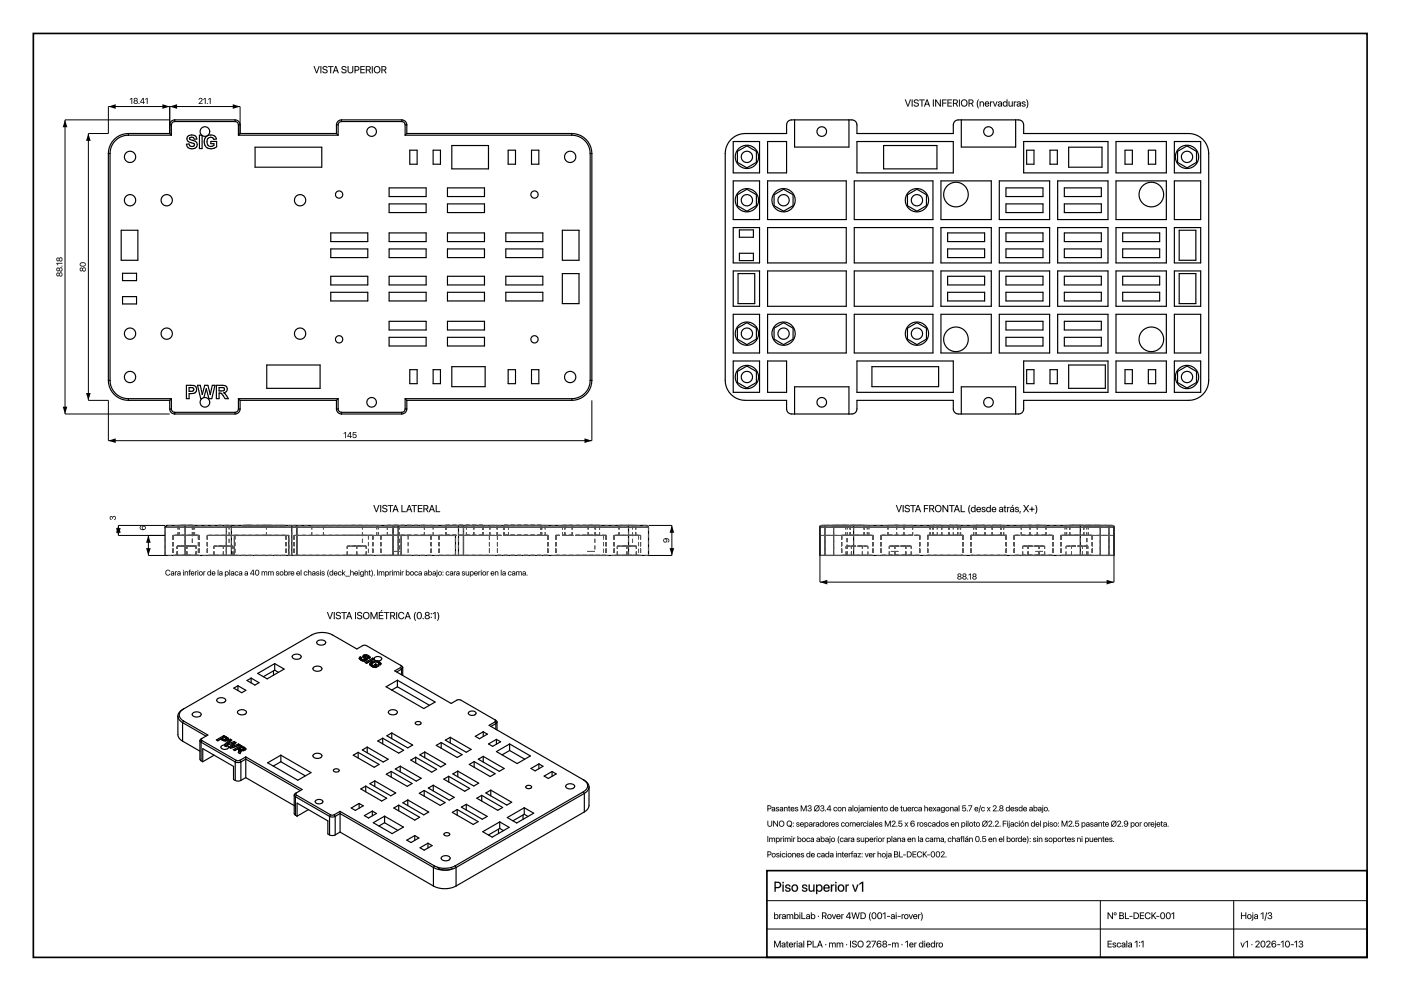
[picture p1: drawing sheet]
<svg xmlns="http://www.w3.org/2000/svg" width="420mm" height="297mm" viewBox="0 0 420 297" stroke-linecap="round" stroke-linejoin="round" font-family="sans-serif">
<g fill="none" stroke="#000" stroke-width=".35">
<path d="M50.9 37.4v2.6M50.9 37.4h.5M51.4 37.4v3.1M52.4 36.4a1 1 0 0 0-1 1M52.4 35.9a1.5 1.5 0 0 0-1.5 1.5M52.4 36.4h18.1M52.4 35.9h18.1M52.4 35.9v.5M70.5 36.4a1 1 0 0 1 1 1M70.5 35.9a1.5 1.5 0 0 1 1.5 1.5M70.5 35.9v.5M71.5 37.4v3.1"/>
<path d="M71.5 37.4h.5M72 37.4v2.6M100.9 37.4v2.6M100.9 37.4h.5M101.4 37.4v3.1M102.4 36.4a1 1 0 0 0-1 1M102.4 35.9a1.5 1.5 0 0 0-1.5 1.5M102.4 36.4h18.1M102.4 35.9h18.1M102.4 35.9v.5M120.5 36.4a1 1 0 0 1 1 1M120.5 35.9a1.5 1.5 0 0 1 1.5 1.5"/>
<path d="M120.5 35.9v.5M121.5 37.4v3.1M121.5 37.4h.5M122 37.4v2.6M238.3 35.9v8.2h16.3v-8.2M288.3 35.9v8.2h16.3v-8.2M32.5 46v68M32.5 46h.5M33 46v68M38.5 40a6 6 0 0 0-6 6M38.5 40.5a5.5 5.5 0 0 0-5.5 5.5M38.5 40.5h12.9"/>
<path d="M38.5 40h12.4M38.5 40v.5M50.9 40l.5 .5M56.5 40.7l.2-.1a1.58 1.58 0 0 1 2.3 1.1h-.8a.65 .65 0 0 0-.6-.7 .65 .65 0 0 0-.7 .8l1.7 .5a1.26 1.26 0 0 1 .4 1.6 1.26 1.26 0 0 1-1.4 .7 1.44 1.44 0 0 1-1.7-1.4h.8a.79 .79 0 0 0 .8 .7 .79 .79 0 0 0 .8-.8l-.3-.1a1.83 1.83 0 0 1-2-1.4zM60.5 40.5a1.45 1.45 0 0 1 .4-2.4 1.45 1.45 0 0 1 2 1.5 1.45 1.45 0 0 1-2.3 1M60.5 40.5h-.7v4h.8v-3.9M60.5 40.5l.1 .1M61.8 41a1.94 1.94 0 0 1 3.1 .6l-.8 .2-.3-.5a1.13 1.13 0 0 0-1.6 .5 1.34 1.34 0 0 0 .2 1.8 1.34 1.34 0 0 0 1.8 0v-.5h-1v-.7h1.8v1.6a2.18 2.18 0 0 1-3.1 .1 2.18 2.18 0 0 1-.1-3.1zM71.5 40.5h29.9M72 40h28.9M72 40l-.5 .5M76.5 44.1h20v6h-20z"/>
<path d="M100.9 40l.5 .5M116.7 56.3h11.1v2.6h-11.1zM121.5 40.5h50M122 40h49.5M122 40l-.5 .5M122.9 45h2.2v4.2h-2.2zM129.9 45h2.2v4.2h-2.2zM134.2 56.3h11.1v2.6h-11.1zM135.5 43.6h11v7h-11zM152.4 45h2.2v4.2h-2.2zM159.4 45h2.2v4.2h-2.2zM171.5 40.5a5.5 5.5 0 0 1 5.5 5.5"/>
<path d="M171.5 40a6 6 0 0 1 6 6M171.5 40v.5M177 46v68M177 46h.5M177.5 46v68M219.2 41.8a6 6 0 0 1 4.3-1.8h12.4v-2.6a1.5 1.5 0 0 1 1.5-1.5h18.1a1.5 1.5 0 0 1 1.5 1.5v2.6h28.9v-2.6a1.5 1.5 0 0 1 1.5-1.5h18.1a1.5 1.5 0 0 1 1.5 1.5v2.6h49.5a6 6 0 0 1 6 6v68a6 6 0 0 1-6 6h-49.5v2.6a1.5 1.5 0 0 1-1.5 1.5h-18.1a1.5 1.5 0 0 1-1.5-1.5v-2.6h-28.9v2.6a1.5 1.5 0 0 1-1.5 1.5h-18.1a1.5 1.5 0 0 1-1.5-1.5v-2.6h-12.4a6 6 0 0 1-6-6v-68a6 6 0 0 1 1.7-4.2zM219.9 42.4h7.9v9.4h-7.9zM219.9 54.2h7.9v11.6h-7.9zM221.1 45.4l2.9-1.7 2.8 1.7v3.3l-2.8 1.6-2.9-1.6zM221.1 58.4l2.9-1.7 2.8 1.7v3.3l-2.8 1.6-2.9-1.6zM230.2 42.4h5.7v9.4h-5.7zM230.2 54.2h23.6v11.6h-23.6z"/>
<path d="M232.1 58.4l2.9-1.7 2.8 1.7v3.3l-2.8 1.6-2.9-1.6zM256.2 54.2h23.6v11.6h-23.6zM257 42.4h28.9v9.4h-28.9zM265 43.6h16v7h-16zM272.1 58.4l2.9-1.7 2.8 1.7v3.3l-2.8 1.6-2.9-1.6zM282.2 54.2h15.1v11.6h-15.1zM299.7 54.2h15.1v11.6h-15.1zM301.7 56.3h11.1v2.6h-11.1zM307 42.4h25.3v9.4h-25.3zM307.9 45h2.2v4.2h-2.2zM314.9 45h2.2v4.2h-2.2zM317.2 54.2h15.1v11.6h-15.1z"/>
<path d="M319.2 56.3h11.1v2.6h-11.1zM320.5 44.1h10v6h-10zM334.7 42.4h15.1v9.4h-15.1zM334.7 54.2h15.1v11.6h-15.1zM337.4 45h2.2v4.2h-2.2zM344.4 45h2.2v4.2h-2.2zM352.2 42.4h7.9v9.4h-7.9zM352.2 54.2h7.9v11.6h-7.9zM353.1 45.4l2.9-1.7 2.8 1.7v3.3l-2.8 1.6-2.9-1.6zM36.3 69h5v9h-5zM99.2 69.8h11.1v2.6h-11.1zM99.2 74.6h11.1v2.6h-11.1z"/>
<path d="M116.7 61.1h11.1v2.6h-11.1zM116.7 69.8h11.1v2.6h-11.1zM116.7 74.6h11.1v2.6h-11.1zM134.2 61.1h11.1v2.6h-11.1zM134.2 69.8h11.1v2.6h-11.1zM134.2 74.6h11.1v2.6h-11.1zM151.7 69.8h11.1v2.6h-11.1zM151.7 74.6h11.1v2.6h-11.1zM168.6 69h5v9h-5zM219.9 68.2h7.9v10.6h-7.9zM221.7 68.9h4.2v2.2h-4.2zM221.7 75.9h4.2v2.2h-4.2z"/>
<path d="M230.2 68.2h23.6v10.6h-23.6zM256.2 68.2h23.6v10.6h-23.6zM282.2 68.2h15.1v10.6h-15.1zM284.2 74.6h11.1v2.6h-11.1zM284.2 69.8h11.1v2.6h-11.1zM299.7 68.2h15.1v10.6h-15.1zM301.7 74.6h11.1v2.6h-11.1zM301.7 69.8h11.1v2.6h-11.1zM301.7 61.1h11.1v2.6h-11.1zM317.2 68.2h15.1v10.6h-15.1zM319.2 74.6h11.1v2.6h-11.1zM319.2 69.8h11.1v2.6h-11.1z"/>
<path d="M319.2 61.1h11.1v2.6h-11.1zM334.7 68.2h15.1v10.6h-15.1zM336.7 74.6h11.1v2.6h-11.1zM336.7 69.8h11.1v2.6h-11.1zM352.2 68.2h7.9v10.6h-7.9zM353.6 69h5v9h-5zM36.7 88.9h4.2v2.2h-4.2zM36.7 81.9h4.2v2.2h-4.2zM99.2 87.6h11.1v2.6h-11.1zM99.2 82.8h11.1v2.6h-11.1zM116.7 87.6h11.1v2.6h-11.1zM116.7 82.8h11.1v2.6h-11.1z"/>
<path d="M116.7 96.3h11.1v2.6h-11.1zM134.2 87.6h11.1v2.6h-11.1zM134.2 82.8h11.1v2.6h-11.1zM134.2 96.3h11.1v2.6h-11.1zM151.7 87.6h11.1v2.6h-11.1zM151.7 82.8h11.1v2.6h-11.1zM168.6 82h5v9h-5zM219.9 81.2h7.9v10.6h-7.9zM219.9 94.2h7.9v11.6h-7.9zM221.1 98.4l2.9-1.7 2.8 1.7v3.3l-2.8 1.6-2.9-1.6zM221.3 82h5v9h-5zM230.2 81.2h23.6v10.6h-23.6z"/>
<path d="M230.2 94.2h23.6v11.6h-23.6zM232.1 98.4l2.9-1.7 2.8 1.7v3.3l-2.8 1.6-2.9-1.6zM256.2 81.2h23.6v10.6h-23.6zM256.2 94.2h23.6v11.6h-23.6zM272.1 98.4l2.9-1.7 2.8 1.7v3.3l-2.8 1.6-2.9-1.6zM282.2 81.2h15.1v10.6h-15.1zM282.2 94.2h15.1v11.6h-15.1zM284.2 87.6h11.1v2.6h-11.1zM284.2 82.8h11.1v2.6h-11.1zM299.7 81.2h15.1v10.6h-15.1zM299.7 94.2h15.1v11.6h-15.1zM301.7 87.6h11.1v2.6h-11.1z"/>
<path d="M301.7 82.8h11.1v2.6h-11.1zM301.7 96.3h11.1v2.6h-11.1zM317.2 81.2h15.1v10.6h-15.1zM317.2 94.2h15.1v11.6h-15.1zM319.2 87.6h11.1v2.6h-11.1zM319.2 82.8h11.1v2.6h-11.1zM319.2 96.3h11.1v2.6h-11.1zM334.7 81.2h15.1v10.6h-15.1zM334.7 94.2h15.1v11.6h-15.1zM336.7 87.6h11.1v2.6h-11.1zM336.7 82.8h11.1v2.6h-11.1zM352.2 81.2h7.9v10.6h-7.9z"/>
<path d="M352.2 94.2h7.9v11.6h-7.9zM353.6 82h5v9h-5zM32.5 114a6 6 0 0 0 6 6M32.5 114h.5M33 114a5.5 5.5 0 0 0 5.5 5.5M38.5 119.5h12.9M38.5 119.5v.5M51.4 119.5v3.1M51.4 119.5l-.5 .5M55.9 115.5l2.3 .1a1.25 1.25 0 0 1 .8 1.2 1.25 1.25 0 0 1-.9 1.1l-1.4 .1v1.5h-.8zM56.7 116.2l1.3 .2a.56 .56 0 0 1-.2 .8l-1.1 .1zM61.1 119.2a1.45 1.45 0 0 1 1.8 1.6 1.45 1.45 0 0 1-2.1 1.1 1.45 1.45 0 0 1-.3-2.4"/>
<path d="M61.1 119.2l-.6 .3M61.1 119.2l.8-2.7 .8 3h.8l1-4h-.8l-.6 2.8-.7-2.8h-1l-.7 2.7-.6-2.7h-.9l1 4h.3M64.9 115.5a4.1 4.1 0 0 1 2.9 .3l.3 .6a1.1 1.1 0 0 1-1 1.3l1.4 1.8h-1l-1-1.5-.6-.2h-.2v1.7h-.8zM65.7 116.2h1.4l.2 .3-.1 .5-1.5 .2zM71.5 119.5h29.9M71.5 119.5v3.1M71.5 119.5l.5 .5M80 109.4h16v7h-16zM101.4 119.5v3.1M101.4 119.5l-.5 .5M116.7 101.1h11.1v2.6h-11.1zM121.5 119.5h50"/>
<path d="M121.5 119.5v3.1M121.5 119.5l.5 .5M122.9 110.8h2.2v4.2h-2.2zM129.9 110.8h2.2v4.2h-2.2zM134.2 101.1h11.1v2.6h-11.1zM135.5 109.9h10v6h-10zM152.4 110.8h2.2v4.2h-2.2zM159.4 110.8h2.2v4.2h-2.2zM171.5 119.5v.5M177 114a5.5 5.5 0 0 1-5.5 5.5M177 114h.5M177.5 114a6 6 0 0 1-6 6"/>
<path d="M219.9 108.2h7.9v9.4h-7.9zM221.1 111.4l2.9-1.7 2.8 1.7v3.2l-2.8 1.7-2.9-1.7zM230.2 108.2h5.7v9.4h-5.7zM257 108.2h28.9v9.4h-28.9zM261.5 109.9h20v6h-20zM301.7 101.1h11.1v2.6h-11.1zM307 108.2h25.3v9.4h-25.3zM307.9 110.8h2.2v4.2h-2.2zM314.9 110.8h2.2v4.2h-2.2zM319.2 101.1h11.1v2.6h-11.1zM320.5 109.4h11v7h-11zM334.7 108.2h15.1v9.4h-15.1z"/>
<path d="M337.4 110.8h2.2v4.2h-2.2zM344.4 110.8h2.2v4.2h-2.2zM352.2 108.2h7.9v9.4h-7.9zM353.1 111.4l2.9-1.7 2.8 1.7v3.2l-2.8 1.7-2.9-1.7zM38.5 120h12.4M50.9 122.6a1.5 1.5 0 0 0 1.5 1.5M50.9 120v2.6M50.9 122.6h.5M51.4 122.6a1 1 0 0 0 1 1M52.4 123.6h18.1M52.4 124.1h18.1M52.4 123.6v.5"/>
<path d="M70.5 123.6v.5M71.5 122.6a1 1 0 0 1-1 1M71.5 122.6h.5M72 122.6a1.5 1.5 0 0 1-1.5 1.5M72 120h28.9M72 120v2.6M100.9 122.6a1.5 1.5 0 0 0 1.5 1.5M100.9 120v2.6M100.9 122.6h.5M101.4 122.6a1 1 0 0 0 1 1M102.4 123.6h18.1M102.4 124.1h18.1"/>
<path d="M102.4 123.6v.5M120.5 123.6v.5M121.5 122.6a1 1 0 0 1-1 1M121.5 122.6h.5M122 122.6a1.5 1.5 0 0 1-1.5 1.5M122 120h49.5M122 120v2.6M238.3 124.1v-8.2h16.3v8.2M288.3 124.1v-8.2h16.3v8.2M49.5 158h18.4M49.5 158v8.5h6M55.5 157.5h-3.9a2.06 2.06 0 0 0-2.1 .5"/>
<path d="M55.5 157.5v9M55.5 157.5h12.9M67.9 158h21.1M67.9 158v8.5M68.4 157.5h1M68.4 157.5l-.5 .5M69.4 157.5h18.1M69.4 157.5v9M87.5 157.5h1M87.5 157.5v9M88.5 157.5h29.9M88.5 157.5l.5 .5"/>
<path d="M89 158h28.9M89 158v8.5M117.9 158h21.1M117.9 158v8.5M118.4 157.5h1M118.4 157.5l-.5 .5M119.4 157.5h18.1M119.4 157.5v9M137.5 157.5h1M137.5 157.5v9M138.5 157.5h50M138.5 157.5l.5 .5"/>
<path d="M139 158h55.5M139 158v8.5M188.5 157.5h3.9a2.06 2.06 0 0 1 2.1 .5M188.5 157.5v9M194.5 158v8.5h-6M245.9 158v8.5h1.5M245.9 158h4.1M247.4 157.5h-1l-.5 .5M247.4 157.5h3.1M247.4 157.5v9M250 158h80M250 158v8.5"/>
<path d="M250.5 157.5h5.5M250.5 157.5l-.5 .5M256 157.5h68M256 157.5v9M324 157.5h5.5M324 157.5v9M329.5 157.5h3.1M329.5 157.5l.5 .5M330 158h4.1M330 158v8.5M332.6 157.5h1l.5 .5M332.6 157.5v9"/>
<path d="M334.1 158v8.5h-1.5M55.5 166.5h12.4M67.9 166.5h1.5M69.4 166.5h18.1M70.3 166.5v-6h16.3v6M87.5 166.5h1.5M89 166.5h28.9M117.9 166.5h1.5M119.4 166.5h18.1M120.3 166.5v-6h16.3v6M137.5 166.5h1.5M139 166.5h49.5"/>
<path d="M247.4 166.5h2.6M250 166.5h6M256 166.5h68M324 166.5h6M330 166.5h2.6M82.4 198.9v2M87.7 196.5a1.64 1.64 0 0 1 2.6 .3 1.47 1.47 0 0 1-1.4 .9 1.47 1.47 0 0 1-1.3-1zM95.1 192.3a1.64 1.64 0 0 1 2.6 .3 1.47 1.47 0 0 1-1.4 .8 1.47 1.47 0 0 1-1.3-1zM107.7 197.3v.1M107.7 197.4l.5 .5 1.1 .2M108 196.9l-.3 .4M108 196.9l.5 .2-.1 .3"/>
<path d="M108 196.9v.4M108 197.3l-.2 .2M108 197.3l.4 .1M108.4 197.4v.4M108.4 197.4h.1M108.4 197.8h.1M108.4 197.4l.2 .2M108.4 197.8l.2 .2M108.4 197.7v.1M108.6 197.6l.4 .2M108.6 198v.1M108.6 197.6v.4"/>
<path d="M108.8 196.7v.1M108.8 196.8l.6 .8M109 197.8v.3M109.1 196.4l-.3 .3M109.1 196.8l-.2 .1M109.1 196.4v.4M109.3 197.7l-.3 .1M109.3 198.1h.1M109.3 197.7v.4M109.4 197.6l-.1 .1M109.4 198l-.1 .1M109.4 197.6v.4"/>
<path d="M109.4 197.6h.1M109.4 198h.1M109.5 196.7v.4M109.5 196.7h.1M109.5 197.1h.1M109.5 196.7l.2 .4M109.5 197.1l.2 .4M109.5 196.3h.5M109.5 196.3l-.4 .1M109.5 196.6l-.4 .2M109.5 196.3v.3M109.5 196.6h.1"/>
<path d="M109.7 197.1l.3 .3M109.7 197.1v.4M109.7 197.5l.3 .3M110 196.3l.5 .2M110 196.3v.3M110 197.4l-.1 .5-.6 .2M110 197.4v.4M110.1 196.7l.2 .2M110.1 196.7h-.6M110.2 196.7l.3 .2M110.3 196.9h.1M110.3 196.9v.3z"/>
<path d="M110.5 196.5l.3 .2 .1 .5-.2 .2-.5-.3 .1-.2M110.5 196.9l.4 .3M110.5 196.5v.4M111 198.8v.5M111 199.2l-.1 .1M111 198.8v.4M111.5 198.4l-.5 .4M111.5 198.8l-.5 .4M111.5 198.4v.4M111.5 199.1l.3 .4M111.5 199.5l.3 .4M111.5 199.1v.4"/>
<path d="M111.5 199.1h.1M111.5 199.5h.1M111.8 197.3l.4 .2M111.8 197.3l-2.3 1.3 .5 .2 2.2-1.2M111.8 197.7h.1M111.8 197.3v.4M111.8 197.7l-2 1.1M111.8 199.5l.3 .1M111.8 199.5v.4M111.8 199.9h.1M112.1 199.6l.4 .1M112.1 199.6v.4"/>
<path d="M112.2 197.4a1.33 1.33 0 0 1 2.3 0 1.34 1.34 0 0 1-2.3 .2M112.2 197.4v.1M112.2 197.5v.1M112.2 198.1h.9M112.2 198.1l-.7 .3M112.2 198.5l-.7 .3M112.2 198.1v.4M112.3 198.5h-.1M112.5 199.7l.3-.2v.4l-.3 .2M112.5 199.7v.4M112.7 199l.9 .6a1.85 1.85 0 0 1-2.6-.3M112.7 199l-.4 .2 1 .6"/>
<path d="M112.7 199l-.1 .4M113.1 198.1l.6 .3M113.1 198.1v.4M113.3 198.6l.4 .2M113.6 198.9a1.2 1.2 0 0 0-2.1 .2M113.6 198.9v.2M113.7 198.4l.5 .4M113.7 198.8l.5 .3M113.7 198.4v.4M114.2 198.8l-.2 .5-.5-.2 .1-.2M114.2 198.8v.2M120.1 199.4l.3 .3-.3 .4"/>
<path d="M53.3 214.6a2.31 2.31 0 0 0 1.5 2M53.3 214.6v5.6a2.31 2.31 0 0 0 1.5 1.9M54.8 216.6v5.5M54.8 216.6l7 4M55 212.5l-.2 .2a2.43 2.43 0 0 0-1.5 1.9M55 212.5a1.9 1.9 0 0 0-1.2 1.8 1.9 1.9 0 0 0 1.2 1.8M55 216.1l7.3 4.2-2 1.2-.3 .5M55 216.1l-.2 .5M57.7 213.9a1.65 1.65 0 0 1 2.7 .2 1.47 1.47 0 0 1-1.4 .9 1.47 1.47 0 0 1-1.3-1zM65.1 209.6a1.65 1.65 0 0 1 2.6 .3 1.47 1.47 0 0 1-1.4 .8 1.47 1.47 0 0 1-1.3-.9zM70.1 206.3l1.3-.8 2.3 1.4-1.2 .7zM71.3 213.2a1.65 1.65 0 0 1 2.6 .3 1.47 1.47 0 0 1-1.4 .8 1.47 1.47 0 0 1-1.3-1z"/>
<path d="M71.4 205.5v1.5M74.1 204l1.2-.7 2.4 1.3-1.3 .7zM75.3 203.3v1.4M77.3 201.9l5.1-3 2.8 1.6-5.1 3zM82 201.1v1.3M82.4 200.9l-3.4 1.9M82.4 200.9l1.1 .6M93.9 200.1a1.65 1.65 0 0 1 2.7 .3 1.47 1.47 0 0 1-1.4 .8 1.47 1.47 0 0 1-1.3-.9zM115.8 205.9l3.4-2 11.3 6.5-3.4 2zM116.6 213.2a1.65 1.65 0 0 1 2.6 .3 1.47 1.47 0 0 1-1.4 .8 1.47 1.47 0 0 1-1.3-1zM117.5 219.7v1.7M117.6 206.8v.1"/>
<path d="M119.2 205.9l-1.7 .9M119.2 203.9v2M119.2 205.9l9.6 5.5M120.1 200.1l-1.7 1 16.9 9.7 2-1h.9l10.5 6.1 .4 .5M120.1 200.1l.3 .5M120.4 200.6v1.7M120.4 200.6l-1.4 .8M120.8 200.1l-.4-.5-10.5-6.1-.9-.1-2 1.1-7.3-4.2a6.9 6.9 0 0 0-6.2 0l-38.5 22.2M120.8 200.1l-.4 .5M120.8 200.1v2.4M124.7 216.5l.6-.2 .9 .3a.84 .84 0 0 1-.8 .7 .84 .84 0 0 1-.8-.7zM140.6 213.4l1.2-.3 .9 .5a1.2 1.2 0 0 1-.9 .9 1.2 1.2 0 0 1-1.3-.5z"/>
<path d="M144.9 219.3v1.5M148.4 215.8l.3 .2-.3 .4M148.4 216.4l-1.7 1 28.3 16.3M148.4 216.4l.3 .5M148.7 216.9v1.7M148.7 216.9l-1.5 .8M149.1 216.4l-.4 .5M149.1 216.4v2.4M54.8 222.1l5.2 3M60 222v5.5l.3 .5M60 222l.3 .5M60.3 228l.5 .3"/>
<path d="M60.3 222.5v5.5M60.3 222.5l10.2 5.9M60.6 221.3l-.2 .4 .2 .3M60.6 222l10.2 5.9M60.6 222l-.3 .5M60.8 228.3v-3.9l9.2 5.3v3.9l.5 .3M64.2 226.4l-3.4 1.9M66.6 221.3v.4l.2 .2M66.6 221.3l.2 .2M66.8 221.9l.3 .1M66.8 221.5l.4 .2M66.8 221.5v.4"/>
<path d="M67.1 220.5l-2.2 1.3 .4 .2 .9-.4a1.31 1.31 0 0 0 2.3-.3l-.1-.1M67.1 220.5l.8 .4M67.1 220.5v.4M67.1 220.9l-1.9 1.1M67.1 220.9l.8 .4M67.2 221l-.6 .3M67.2 221.7h.3M67.2 221.7v.3M67.4 221.1l.4 .3M67.5 221.7v.4M67.5 223.3l-.9 .2-.3 .3a1.25 1.25 0 0 0 1.1 .8 1.25 1.25 0 0 0 1.2-.6l-.6-.6M67.5 223.3v.4l.5 .1v-.4"/>
<path d="M67.7 222l-.1 .1M67.7 221.6l-.2 .1M67.7 221.6v.4M67.8 221.8l-.1 .2M67.8 221.5l-.1 .1M67.8 221.5v.3M67.8 221.4v.4M67.8 221.8h.1M67.8 221.4v.1M67.9 220.9l.5 .3M67.9 221.3l.5 .3M67.9 220.9v.4"/>
<path d="M68.3 222.9v.4M68.4 221.2v.4M68.4 221.6v.1M69 221.6l-1.7 1.6 .2 .1M69 221.6l.5 .2-1.2 1.1M69 221.6v.4M69 222l-1.5 1.4M69 222l.2 .1M69.9 222.8l-1.2 1.2 .5 .3 2.8-1-.5-.3M69.9 222.8l-1.9 .6M69.9 222.8v.3l-.9 1M70.3 222.3l.5 .3-1.2 1.1"/>
<path d="M70.3 222.3l-2 .6M70.3 222.7l.2 .1M70.3 222.3v.4M70.3 222.7l-.4 .1M70.5 233.9l.9 .2 .8-.2M70.5 228.4l.9 .2 .8-.2M70.5 228.4v5.5M70.8 227.9h1.2M70.8 227.9l-.3 .5M71.5 223v.4M71.5 223l-1.9 .7M71.5 223.4h.1"/>
<path d="M71.5 223.4l-1.9 .7v-.4M71.6 225.5v.1M71.6 225.1v.4M71.7 224.8v.4M71.7 224.8l-.1 .3M71.7 225.2l-.1 .3M71.7 224.2l.6-.3 .8 .5M71.7 224.2v.4l.4 .2M71.7 224.2l.4 .2M72 227.9l.2 .5M72.1 224.8l.1 .1M72.1 224.4l.4 .2"/>
<path d="M72.1 224.4v.4M72.2 224.9l-.2 1-.5-.3 .1-.5M72.2 224.9v.4M72.2 223.4l-2.2 1.3 .4 .3 1-.6 .3 .4M72.2 223.4l1 .6M72.2 223.4v.4M72.2 223.8l-1.9 1.1M72.2 223.8l1 .6M72.2 228.4l1.5-.9 16.4 9.5M72.2 228.4v5.5M72.5 224.6l.2 .1M72.5 224.6v.4"/>
<path d="M72.7 224.7v.3M73 225h-.1M73 224.6l-.3 .1M73 224.6v.4M73.1 224.8l-.1 .2M73.1 224.5l-.1 .1M73.1 224.5v.3M73.1 224.4v.4M73.1 224.4v.1M73.1 224.8h.1M73.2 224l.5 .3M73.2 224v.4"/>
<path d="M73.7 224.3a.83 .83 0 0 1-.6 .8 .83 .83 0 0 1-.9-.2M73.7 224.3l-.1 .4-.4-.3M73.7 226.9l16.9 9.7-2 1.2-.4 .5M73.7 233.1l14.5 8.4M73.7 233.1l-1.5 .8M73.7 226.9l-1.7 1M73.7 226.9v6.2M80.3 228.6l3.9-2.2 9.1 5.2-4 2.3zM84.2 228.3l-2.2 1.3M84.2 226.4v1.9M84.2 228.3l7.4 4.3M88.2 238.3v5.6l.4 .4"/>
<path d="M88.2 238.3l.4 .5M88.6 238.8v5.5M88.6 238.8l10.2 5.9M88.9 237.7l-.3 .3 .3 .3M88.9 238.3l10.2 5.9M88.9 238.3l-.3 .5M93.9 226.3a1.64 1.64 0 0 1 2.7 .3 1.47 1.47 0 0 1-1.4 .8 1.47 1.47 0 0 1-1.3-1zM94.7 239.9l1.2-.3 .9 .5a1.2 1.2 0 0 1-1 .9 1.2 1.2 0 0 1-1.2-.5zM100.1 230.7l.7-.3 .9 .3a.84 .84 0 0 1-.8 .8 .84 .84 0 0 1-.9-.7zM105.9 226.4l1.5-.9 6.3 3.6-1.5 .9zM107.4 225.5v1.7M108.2 236.5l1.5-.9 6.3 3.7-1.5 .8z"/>
<path d="M108.7 224.8l1.4-.9 6.3 3.7-1.5 .8zM109.7 235.6v1.7M110.1 223.9v1.7M110.9 234.9l1.5-.8 6.3 3.6-1.5 .8zM112.4 234.1v1.7M113.3 222.1l1.5-.8 6.2 3.6-1.4 .8zM114.8 221.3v1.7M115.8 232.1l1.5-.9 6.3 3.6-1.5 .9zM116 220.5l1.5-.8 6.3 3.6-1.5 .9zM117.3 231.2v1.7M118.6 230.5l1.4-.8 6.3 3.6-1.5 .8zM120 229.7v1.7"/>
<path d="M122.3 239.8v1.7M123.2 227.8l1.5-.8 6.2 3.6-1.4 .9zM124.7 227v1.7M125.7 237.8l1.5-.9 6.3 3.7-1.5 .8zM125.9 226.3l1.5-.9 6.3 3.6-1.5 .9zM127.2 236.9v1.7M127.4 225.4v1.7M128.5 236.2l1.4-.8 6.3 3.6-1.5 .8zM129.9 235.4v1.7M130.8 223.4l1.5-.8 6.3 3.6-1.5 .8zM132.3 222.6v1.7M133.1 233.5l1.5-.8 6.2 3.6-1.4 .9z"/>
<path d="M133.5 221.9l1.5-.9 6.3 3.6-1.5 .9zM134.6 232.7v1.7M135 221v1.7M135.8 232l1.5-.9 6.3 3.6-1.5 .9zM137.3 231.1v1.7M140.7 229.1l1.5-.8 6.3 3.6-1.5 .9zM142.2 228.3v1.7M142.5 220.7l2.4-1.4 1.3 .8-2.4 1.3zM143 239.3l1.5-.9 6.2 3.6-1.4 .9zM143.4 227.6l1.5-.9 6.3 3.6-1.5 .9zM144.5 238.4v1.7M144.9 226.7v1.7"/>
<path d="M145.7 237.7l1.5-.9 6.3 3.7-1.5 .8zM146.5 223l2.4-1.4 1.2 .7-2.4 1.4zM147.2 236.8v1.7M148.9 225.3l3.9-2.3 6.3 3.6-4 2.3zM148.9 221.6v1.5M152.8 225l-2.2 1.3M152.8 223v2M152.8 225l4.6 2.6M157.8 235.6l.7-.2 .9 .3a.84 .84 0 0 1-.8 .8 .84 .84 0 0 1-.9-.8zM159.2 230.3l2.4-1.3 1.3 .7-2.4 1.4zM161.6 229v1.4M163.2 232.6l2.4-1.3 1.2 .7-2.4 1.3z"/>
<path d="M165.6 231.3v1.4M169.7 235.4a1.65 1.65 0 0 1 2.7 .3 1.47 1.47 0 0 1-1.4 .8 1.47 1.47 0 0 1-1.3-1zM175 233.7a1.9 1.9 0 0 1 1.2 1.8 1.9 1.9 0 0 1-1.2 1.8M175 233.7l.7 .5a2.14 2.14 0 0 1 .9 1.7M175 237.3l-38.5 22.2M175 237.3l.2 .5M175.2 237.8v5.6M175.2 237.8l-38.4 22.2M176.6 235.9v5.8a2.55 2.55 0 0 1-1.4 1.7M176.6 235.9v.2a2.55 2.55 0 0 1-1.4 1.7M88.6 244.3l.5 .3M89.1 244.6v-3.9l9.2 5.3v4l.5 .3"/>
<path d="M92.5 242.7l-3.4 1.9M98.8 250.3l.9 .2 .8-.2M98.8 244.7l.9 .2 .8-.2M98.8 244.7v5.6M99.1 244.2h1.1M99.1 244.2l-.3 .5M100.2 244.2l.3 .5M100.5 244.7l1.5-.8 28 16.1M100.5 244.7v5.6M102 249.4l28 16.2M102 249.4l-1.5 .9M102 243.2l28.3 16.3"/>
<path d="M102 243.2l-1.8 1M102 243.2v6.2M105.3 242.2l2.4-1.4 1.2 .7-2.3 1.4zM107.7 240.8v1.5M109.3 244.5l2.4-1.4 1.2 .7-2.4 1.4zM111.7 243.1v1.4M111.9 246.6l3.4-2 5.7 3.3-3.4 2zM115.3 246.6l-1.7 1M115.3 244.6v2M115.3 246.6l4 2.3M118.1 242.2l1.5-.9 6.3 3.7-1.5 .8zM119.6 241.3v1.7"/>
<path d="M120.8 240.6l1.5-.8 6.3 3.6-1.5 .9zM122 251.8l2.4-1.3 1.2 .7-2.3 1.3zM124.4 250.5v1.4M126 254.1l2.3-1.4 1.3 .8-2.4 1.3zM128.3 252.7v1.5M130.3 259.5a6.9 6.9 0 0 0 6.2 0M130.3 259.5l-.3 .5M131.2 259.9a4.1 4.1 0 0 0 4.4 .4M132.4 257a1.65 1.65 0 0 1 2.6 .2 1.47 1.47 0 0 1-1.4 .9 1.47 1.47 0 0 1-1.3-1zM133.3 249.8l.6-.2 .9 .3a.84 .84 0 0 1-.8 .7 .84 .84 0 0 1-.8-.7zM135.6 243.5l1.5-.9 6.3 3.7-1.5 .8zM136.5 259.5l.3 .5"/>
<path d="M137.1 242.6v1.7M138.4 241.9l1.4-.8 6.3 3.6-1.5 .9zM139.8 241.1v1.7M144.8 249.3l5.1-2.9 2.8 1.6-5.1 2.9zM149.5 248.5v1.3M149.9 248.3l-3.4 2M149.9 246.4v1.9M149.9 248.3l1.1 .7M152.1 245.1l5.1-3 2.9 1.6-5.1 3zM156.9 244.3v1.3M157.2 244.1l-3.4 1.9M157.2 242.1v2"/>
<path d="M157.2 244.1l1.2 .6M175.2 243.4l-38.4 22.2M130 265.6a7.5 7.5 0 0 0 6.8 0M130 260a7.5 7.5 0 0 0 6.8 0M130 260v5.6M136.8 260v5.6"/>
<circle cx="111.5" cy="39.4" r="1.45"/>
<circle cx="246.4" cy="39.4" r="1.45"/>
<circle cx="296.4" cy="39.4" r="1.45"/>
<circle cx="39" cy="47" r="1.7"/>
<circle cx="101.7" cy="58.3" r="1.1"/>
<circle cx="160.3" cy="58.3" r="1.1"/>
<circle cx="171" cy="47" r="1.7"/>
<circle cx="224" cy="47" r="1.7"/>
<circle cx="224" cy="47" r="3.5"/>
<circle cx="286.7" cy="58.3" r="3.7"/>
<circle cx="345.3" cy="58.3" r="3.7"/>
<circle cx="356" cy="47" r="1.7"/>
<circle cx="356" cy="47" r="3.5"/>
<circle cx="39" cy="60" r="1.7"/>
<circle cx="50" cy="60" r="1.7"/>
<circle cx="90" cy="60" r="1.7"/>
<circle cx="224" cy="60" r="1.7"/>
<circle cx="224" cy="60" r="3.5"/>
<circle cx="235" cy="60" r="1.7"/>
<circle cx="235" cy="60" r="3.5"/>
<circle cx="275" cy="60" r="1.7"/>
<circle cx="275" cy="60" r="3.5"/>
<circle cx="39" cy="100" r="1.7"/>
<circle cx="39" cy="113" r="1.7"/>
<circle cx="50" cy="100" r="1.7"/>
<circle cx="90" cy="100" r="1.7"/>
<circle cx="101.7" cy="101.7" r="1.1"/>
<circle cx="160.3" cy="101.7" r="1.1"/>
<circle cx="171" cy="113" r="1.7"/>
<circle cx="224" cy="113" r="1.7"/>
<circle cx="224" cy="100" r="1.7"/>
<circle cx="224" cy="113" r="3.5"/>
<circle cx="224" cy="100" r="3.5"/>
<circle cx="235" cy="100" r="1.7"/>
<circle cx="235" cy="100" r="3.5"/>
<circle cx="275" cy="100" r="1.7"/>
<circle cx="275" cy="100" r="3.5"/>
<circle cx="286.7" cy="101.7" r="3.7"/>
<circle cx="345.3" cy="101.7" r="3.7"/>
<circle cx="356" cy="113" r="1.7"/>
<circle cx="356" cy="113" r="3.5"/>
<circle cx="111.5" cy="120.6" r="1.45"/>
<circle cx="246.4" cy="120.6" r="1.45"/>
<circle cx="296.4" cy="120.6" r="1.45"/>
</g>
<g fill="#000">
<path d="M19.5 35.9l.7 2.2h-1.4zM32.5 31.9l2.2-.7v1.4zM48.7 31.2l2.2 .7-2.2 .7zM50.9 31.9l2.2-.7v1.4zM69.8 31.2l2.2 .7-2.2 .7zM26.5 40l.7 2.2h-1.4zM18.8 121.9h1.4l-.7 2.2zM25.8 117.8h1.4l-.7 2.2zM32.5 132.1l2.2-.7v1.4zM175.3 131.4l2.2 .7-2.2 .7zM33 154.9l.5-.2 .3 .4a.56 .56 0 0 1 .9-.2 .56 .56 0 0 1-.2 .9l-.3 .1v-.2a.36 .36 0 0 0 .4-.4 .36 .36 0 0 0-.3-.4 .36 .36 0 0 0-.4 .4v.2l-.2-.2a.34 .34 0 0 0-.4-.3 .34 .34 0 0 0-.3 .3 .34 .34 0 0 0 .4 .3v.2a.6 .6 0 0 1-.4-.9zM35.5 157.5l.7 2.2h-1.4z"/>
<path d="M42.1 157.7l.3-.1v.2a.48 .48 0 0 0-.2 .7 .48 .48 0 0 0 .6 .2l.3-.1a.4 .4 0 0 0 .4-.6 .4 .4 0 0 0-.7 0 .4 .4 0 0 0 .2 .6h.1a.56 .56 0 0 1-.5-.5 .56 .56 0 0 1 .4-.6 .56 .56 0 0 1 .7 .4 .84 .84 0 0 1-.9 1 .84 .84 0 0 1-.8-1.1zM201.5 157.5l.7 2.2h-1.4zM34.8 158.3h1.4l-.7 2.2zM44.5 160.5l.7 2.2h-1.4zM43.8 164.3h1.4l-.7 2.2zM199.1 161.5a.83 .83 0 0 1 1.2-.1 .83 .83 0 0 1 .1 1.2l-.1-.2a.48 .48 0 0 0 .1-.7 .48 .48 0 0 0-.6-.2l-.3 .1a.4 .4 0 0 0-.4 .6 .4 .4 0 0 0 .7 .1 .4 .4 0 0 0-.2-.7h-.1a.56 .56 0 0 1 .6 .5 .56 .56 0 0 1-.5 .6 .56 .56 0 0 1-.6-.4zM200.8 164.3h1.4l-.7 2.2zM245.9 174.5l2.2-.7v1.4zM331.9 173.8l2.2 .7-2.2 .7z"/>
<path d="M38.9 29.7l.8-.3v1.7h-.3v-1.5l-.5 .4zM39 29.7v.2l.4-.3v1.5h.2v-1.7zM40.3 29.5a.52 .52 0 0 1 .8-.1 .52 .52 0 0 1-.1 .8h.1a.54 .54 0 0 1 0 .8 .54 .54 0 0 1-.8 0 .54 .54 0 0 1 .1-.8 .42 .42 0 0 1-.3-.3 .42 .42 0 0 1 .2-.4zM40.3 29.5a.41 .41 0 0 0-.2 .4 .41 .41 0 0 0 .3 .3 .51 .51 0 0 0-.1 .8 .51 .51 0 0 0 .8 0 .51 .51 0 0 0-.2-.8h.1a.5 .5 0 0 0 .1-.8 .5 .5 0 0 0-.8 .1zM40.3 30.6a.4 .4 0 0 0 .8 0 .4 .4 0 0 0-.8 0zM40.3 30.6a.4 .4 0 0 1 .8 0 .4 .4 0 0 1-.8 0zM40.4 29.8a.33 .33 0 0 0 .6 0 .33 .33 0 0 0-.6 0zM40.3 29.8a.35 .35 0 0 1 .7 0 .35 .35 0 0 1-.7 0zM41.5 31a.15 .15 0 0 1 .3 0 .15 .15 0 0 1-.3 0zM41.6 31a.13 .13 0 0 0 .2 0 .13 .13 0 0 0-.2 0zM42.8 29.4h.4l-.1 1.2h.3v.2h-.3l.1 .3h-.3v-.3h-.9zM42.8 29.4l-.8 1.4h.9v.3h.2v-.3h.3v-.2h-.3v-1.2zM42.9 29.6l-.6 1h.6zM42.9 29.5v1.1h-.7zM43.6 29.7l.7-.3v1.7h-.3v-1.5l-.4 .4zM43.6 29.7v.2l.5-.3-.1 1.5h.3v-1.7z"/>
<path d="M39 29.7l.6-.3v1.7h-.2v-1.5l-.4 .3zM40.3 29.5a.51 .51 0 0 1 .8-.1 .51 .51 0 0 1-.1 .8h.1a.53 .53 0 0 1 0 .8 .53 .53 0 0 1-.8 0 .53 .53 0 0 1 .1-.8 .41 .41 0 0 1-.3-.3 .41 .41 0 0 1 .2-.4zM40.3 30.6a.4 .4 0 0 0 .8 0 .4 .4 0 0 0-.8 0zM40.4 29.8a.34 .34 0 0 0 .6 0 .34 .34 0 0 0-.6 0zM41.5 31a.15 .15 0 0 1 .3 0 .15 .15 0 0 1-.3 0zM42.8 29.4h.3v1.2h.3l-.3 .5h-.2v-.3h-.9zM42.9 29.6l-.6 1h.6zM43.6 29.7l.7-.3v1.7h-.3v-1.5l-.4 .3z"/>
<path d="M59.7 29.5a.6 .6 0 0 1 1 .1 .6 .6 0 0 1-.4 .9l-.5 .5 1-.1v.2h-1.2l.6-.8a.39 .39 0 0 0 .4-.4 .39 .39 0 0 0-.4-.3 .39 .39 0 0 0-.4 .3h-.2zM59.8 29.5l-.2 .4h.2a.4 .4 0 0 1 .4-.4 .4 .4 0 0 1 .4 .4 .4 .4 0 0 1-.4 .4l-.6 .8h1.2v-.2l-1 .1 .5-.5a.58 .58 0 0 0 .4-.8 .58 .58 0 0 0-.9-.2zM61 29.7l.7-.3v1.7h-.3l.1-1.5-.5 .4zM61 29.7v.2l.5-.3v1.5h.2v-1.7zM62 31a.15 .15 0 0 1 .3 0 .15 .15 0 0 1-.3 0zM62.1 31a.13 .13 0 0 0 .2 0 .13 .13 0 0 0-.2 0zM62.5 29.7l.7-.3v1.7h-.3v-1.5l-.4 .4zM62.5 29.7v.2l.5-.3-.1 1.5h.3v-1.7z"/>
<path d="M59.8 29.5a.59 .59 0 0 1 .9 .1 .59 .59 0 0 1-.4 .9l-.5 .5 1-.1v.2h-1.2l.6-.8a.39 .39 0 0 0 .4-.4 .39 .39 0 0 0-.4-.4 .39 .39 0 0 0-.4 .4h-.2zM61 29.7l.7-.3v1.7h-.2v-1.5l-.5 .3zM62 31a.15 .15 0 0 1 .3 0 .15 .15 0 0 1-.3 0zM62.5 29.7l.7-.3v1.7h-.3v-1.5l-.4 .3z"/>
<path d="M94 19.8h.3l.7 1.8 .6-1.8h.3l-.8 2.2h-.3zM94 19.8l.8 2.1h.3l.8-2.1h-.3l-.6 1.8-.7-1.8zM96.1 19.8h.3v2.2h-.3zM96.1 19.8v2.1h.3v-2.1zM96.9 19.9a.78 .78 0 0 1 1.3 .5h-.3a.43 .43 0 0 0-.5-.4 .43 .43 0 0 0-.3 .6l.5 .2a.66 .66 0 0 1 .6 .8 .66 .66 0 0 1-.9 .4l-.6-.4v-.2h.2a.48 .48 0 0 0 .6 .3 .48 .48 0 0 0 .4-.5l-.3-.2a.65 .65 0 0 1-.8-.3 .65 .65 0 0 1 .1-.8zM96.9 20l-.1 .5 .5 .5a.47 .47 0 0 1 .6 .2 .47 .47 0 0 1-.2 .6 .47 .47 0 0 1-.6-.2l-.2-.2h-.2a.74 .74 0 0 0 .9 .6 .74 .74 0 0 0 .5-1l-.5-.2a.47 .47 0 0 1-.6-.3 .47 .47 0 0 1 .4-.6 .47 .47 0 0 1 .5 .4l.3 .1a.78 .78 0 0 0-1.3-.4zM98.4 19.8h1.6v.3h-.7v1.9h-.3v-1.9h-.6zM98.4 19.8v.3l.6-.1v1.9h.3v-1.9l.7 .1v-.3zM100.6 19.8h.2v.4l-.7 1.8h-.3zM100.6 19.8l-.8 2.1h.3l.7-1.8v-.3zM100.2 21.1h1l.1 .2h-1.2zM100.2 21.1v.2h1.1l-.1-.2zM100.7 19.8l.9 2.2h-.3zM100.7 19.8l.6 2.1h.3zM102.6 19.9a.78 .78 0 0 1 1.3 .5h-.3a.43 .43 0 0 0-.5-.4 .43 .43 0 0 0-.3 .6l.5 .2a.66 .66 0 0 1 .6 .8 .66 .66 0 0 1-1 .4l-.5-.4v-.2h.2a.48 .48 0 0 0 .6 .3 .48 .48 0 0 0 .4-.5l-.3-.2a.65 .65 0 0 1-.8-.3 .65 .65 0 0 1 .1-.8zM102.6 20l-.1 .5 .5 .5a.47 .47 0 0 1 .6 .2 .47 .47 0 0 1-.2 .6 .47 .47 0 0 1-.6-.2l-.2-.2h-.2a.74 .74 0 0 0 .9 .6 .74 .74 0 0 0 .5-1l-.5-.2a.47 .47 0 0 1-.6-.3 .47 .47 0 0 1 .4-.6 .47 .47 0 0 1 .5 .4l.3 .1a.78 .78 0 0 0-1.3-.4zM104.2 19.8h.3v1.4a.56 .56 0 0 0 .6 .5 .56 .56 0 0 0 .5-.5v-1.4h.3v1.4a.86 .86 0 0 1-.8 .8 .86 .86 0 0 1-.9-.8zM104.2 19.8l.1 1.4a.83 .83 0 0 0 .8 .8 .83 .83 0 0 0 .8-.8v-1.4h-.2v1.4a.59 .59 0 0 1-.6 .5 .59 .59 0 0 1-.6-.5v-1.4zM106.5 19.8h.6a.69 .69 0 0 1 .7 .7 .69 .69 0 0 1-.7 .7h-.6v-.3h.5a.43 .43 0 0 0 .5-.4 .43 .43 0 0 0-.5-.4h-.5zM106.5 19.8v.3l.5-.1a.46 .46 0 0 1 .5 .5 .46 .46 0 0 1-.5 .5l-.5-.1v.3h.6a.66 .66 0 0 0 .7-.7 .66 .66 0 0 0-.7-.7zM106.3 19.8h.3v2.2h-.3zM106.3 19.8v2.1h.3v-2.1zM108.1 19.8h1.3v.3h-1.1v.6h1v.3h-1v.7h1.1v.3h-1.3zM108.1 19.8v2.1h1.3v-.2h-1.1v-.7h1v-.3l-1 .1v-.8l1.1 .1v-.3zM109.7 19.8h.8a.65 .65 0 0 1 .7 .5 .65 .65 0 0 1-.4 .8l.5 .9h-.4l-.4-.9h-.5v.9h-.3zM109.7 19.8v2.1h.3v-.8h.5l.4 .8h.4l-.6-.8a.62 .62 0 0 0 .5-.8 .62 .62 0 0 0-.7-.5zM110 20.1v.8h.5a.39 .39 0 0 0 .4-.4 .39 .39 0 0 0-.4-.4zM110 20h.5a.42 .42 0 0 1 .4 .5 .42 .42 0 0 1-.4 .4h-.5zM111.5 19.8h.3v2.2h-.3zM111.5 19.8v2.1h.3v-2.1zM112 20.9a1.1 1.1 0 0 1 2.2 0 1.1 1.1 0 0 1-2.2 0zM112 20.9a1.05 1.05 0 0 0 2.1 0 1.05 1.05 0 0 0-2.1 0zM112.3 21a.76 .76 0 0 0 1.5 0 .76 .76 0 0 0-1.5 0zM112.6 20.2a.77 .77 0 0 1 1 .2 .77 .77 0 0 1-.1 1 .77 .77 0 0 1-1-.1zM114.4 19.8h.8a.65 .65 0 0 1 .7 .5 .65 .65 0 0 1-.5 .8l.5 .9h-.3l-.4-.9h-.5v.9h-.3zM114.4 19.8v2.1h.3l-.1-.8h.5l.5 .8h.3l-.5-.8a.62 .62 0 0 0 .4-.8 .62 .62 0 0 0-.6-.5zM114.7 20.1v.8h.5a.39 .39 0 0 0 .4-.4 .39 .39 0 0 0-.5-.4zM114.6 20h.5a.42 .42 0 0 1 .5 .5 .42 .42 0 0 1-.4 .4h-.6z"/>
<path d="M94 19.8h.3l.7 1.8 .6-1.8h.3l-.8 2.1h-.3zM96.1 19.8h.3v2.1h-.3zM96.9 20a.77 .77 0 0 1 1.3 .4h-.3a.42 .42 0 0 0-.5-.4 .42 .42 0 0 0-.1 .7 .74 .74 0 0 1 .9 .4 .74 .74 0 0 1-.3 .9 .74 .74 0 0 1-1-.2l-.2-.4h.2a.45 .45 0 0 0 .5 .5 .45 .45 0 0 0 .4-.5 .45 .45 0 0 0-.5-.4 .57 .57 0 0 1-.5-.4 .57 .57 0 0 1 .1-.6zM98.4 19.8h1.6v.3h-.7v1.8h-.3v-1.8h-.6zM100.6 19.8h.2v.3l-.7 1.8h-.3zM100.2 21.1h1l.1 .2h-1.2zM100.7 19.8l.9 2.1h-.3zM102.6 20a.77 .77 0 0 1 1.3 .4h-.3a.42 .42 0 0 0-.5-.4 .42 .42 0 0 0-.1 .7 .74 .74 0 0 1 .9 .4 .74 .74 0 0 1-.3 .9 .74 .74 0 0 1-1-.2l-.2-.4h.2a.45 .45 0 0 0 .5 .5 .45 .45 0 0 0 .4-.5 .45 .45 0 0 0-.5-.4 .57 .57 0 0 1-.5-.4 .57 .57 0 0 1 .1-.6zM104.2 19.8h.3v1.4a.58 .58 0 0 0 .6 .5 .58 .58 0 0 0 .6-.5v-1.4h.2v1.4a.84 .84 0 0 1-.8 .8 .84 .84 0 0 1-.9-.8zM106.5 19.8h.6a.68 .68 0 0 1 .7 .7 .68 .68 0 0 1-.7 .7h-.6v-.3h.5a.45 .45 0 0 0 .5-.4 .45 .45 0 0 0-.5-.4h-.5zM106.3 19.8h.3v2.1h-.3zM108.1 19.8h1.3v.3h-1.1v.6h1v.3h-1v.7h1.1v.2h-1.3zM109.7 19.8h.8a.64 .64 0 0 1 .7 .5 .64 .64 0 0 1-.4 .8l.5 .8h-.4l-.4-.8h-.5v.8h-.3zM110 20.1v.8h.5a.41 .41 0 0 0 .4-.4 .41 .41 0 0 0-.4-.4zM111.5 19.8h.3v2.1h-.3zM112.1 20.9a1.05 1.05 0 0 1 2.1 0 1.05 1.05 0 0 1-2.1 0zM112.6 20.3a.82 .82 0 0 0-.1 1.2 .82 .82 0 0 0 1.2 0 .82 .82 0 0 0-.1-1.2l-.5-.3zM114.4 19.8h.8a.64 .64 0 0 1 .7 .5 .64 .64 0 0 1-.5 .8l.5 .8h-.3l-.4-.8h-.5v.8h-.3zM114.7 20.1v.8h.5a.41 .41 0 0 0 .4-.4 .41 .41 0 0 0-.5-.4z"/>
<path d="M271.3 29.8h.4l.6 1.8 .6-1.8h.3l-.8 2.1h-.3zM271.4 29.8l.7 2.1h.3l.8-2.1h-.3l-.6 1.8-.7-1.8zM273.4 29.8h.3v2.1h-.3zM273.4 29.8v2.1h.3v-2.1zM274.2 29.9a.78 .78 0 0 1 1.3 .5h-.2a.43 .43 0 0 0-.6-.4 .43 .43 0 0 0-.3 .6l.6 .1a.66 .66 0 0 1 .6 .9 .66 .66 0 0 1-1 .4l-.6-.4v-.3l.3 .1a.48 .48 0 0 0 .5 .3 .48 .48 0 0 0 .4-.5l-.3-.2a.65 .65 0 0 1-.8-.3 .65 .65 0 0 1 .1-.8zM274.3 30l-.2 .5 .6 .5a.47 .47 0 0 1 .6 .2 .47 .47 0 0 1-.2 .6 .47 .47 0 0 1-.7-.2l-.1-.2h-.3a.74 .74 0 0 0 .9 .6 .74 .74 0 0 0 .5-1l-.4-.2a.47 .47 0 0 1-.7-.3 .47 .47 0 0 1 .4-.6 .47 .47 0 0 1 .6 .4l.2 .1a.78 .78 0 0 0-1.2-.4zM275.7 29.8h1.6v.3h-.7v1.8h-.3l.1-1.8h-.7zM275.7 29.8v.3l.7-.1v1.9h.2v-1.9l.7 .1v-.3zM277.9 29.8h.2v.4l-.7 1.7h-.3zM277.9 29.8l-.8 2.1h.3l.7-1.8v-.3zM277.5 31.1h1l.1 .2h-1.2zM277.5 31.1v.2h1.1l-.1-.2zM278 29.8l1 2.1h-.4zM278 29.8l.7 2.1h.2zM279.8 29.8h.3v2.1h-.3zM279.8 29.8v2.1h.3v-2.1zM280.4 29.8h.3l1.4 2-.4-.3h.2v-1.7h.3v2.1h-.3l-1.4-2 .4 .4h-.2v1.6h-.3zM280.5 29.8v2.1h.2l.1-1.6-.3-.4 1.4 2h.3v-2.1h-.3l-.1 1.7 .3 .3-1.4-2zM282.5 29.8h1.4v.3h-1.1v.7h1v.2h-1v.9h-.3zM282.6 29.8v2.1h.2v-.9h1v-.2h-1v-.8l1 .1v-.3zM284.1 29.8h1.4v.3h-1.1v.6h1v.3h-1v.7h1.1v.2h-1.4zM284.1 29.8v2.1h1.4v-.2h-1.1v-.7h1v-.3l-1 .1v-.8l1.1 .1v-.3zM285.8 29.8h.8a.65 .65 0 0 1 .7 .5 .65 .65 0 0 1-.5 .8l.6 .8h-.4l-.4-.8h-.5v.8h-.3zM285.8 29.8v2.1h.3l-.1-.8h.6l.4 .8h.3l-.5-.9a.62 .62 0 0 0 .4-.7 .62 .62 0 0 0-.6-.5zM286.1 30.1v.8l.5-.1a.39 .39 0 0 0 .4-.3 .39 .39 0 0 0-.4-.4zM286 30h.6a.42 .42 0 0 1 .4 .5 .42 .42 0 0 1-.4 .4h-.6zM287.6 29.8h.3v2.1h-.3zM287.6 29.8v2.1h.3v-2.1zM288.1 30.9a1.06 1.06 0 0 1 2.1 0 1.06 1.06 0 0 1-2.1 0zM288.1 30.9a1.05 1.05 0 0 0 2.1 0 1.05 1.05 0 0 0-2.1 0zM288.4 31a.76 .76 0 0 0 1.5 0 .76 .76 0 0 0-1.5 0zM288.6 30.2a.77 .77 0 0 1 1.1 .2 .77 .77 0 0 1-.1 1 .77 .77 0 0 1-1.1-.1zM290.4 29.8h.9a.65 .65 0 0 1 .6 .5 .65 .65 0 0 1-.4 .8l.5 .8h-.3l-.5-.8h-.5v.8h-.3zM290.5 29.8v2.1h.2v-.8h.5l.5 .8h.3l-.5-.9a.62 .62 0 0 0 .4-.7 .62 .62 0 0 0-.6-.5zM290.7 30.1v.8l.5-.1a.39 .39 0 0 0 .4-.3 .39 .39 0 0 0-.4-.4zM290.7 30h.5a.42 .42 0 0 1 .5 .5 .42 .42 0 0 1-.5 .4h-.5zM293.4 29.8h.2a2.47 2.47 0 0 0 0 2.7 1.64 1.64 0 0 1-.5-2.3zM293.4 29.8a2.35 2.35 0 0 0 0 2.6l.2 .1a2.52 2.52 0 0 1 0-2.7zM293.8 30.4h.3v.2a.55 .55 0 0 1 .6-.2 .55 .55 0 0 1 .4 .5v1h-.3v-.9a.36 .36 0 0 0-.4-.4 .36 .36 0 0 0-.3 .4v.9h-.3zM293.8 30.4v1.5h.3l-.1-.9a.39 .39 0 0 1 .4-.4 .39 .39 0 0 1 .4 .4v.9h.3l-.1-1a.55 .55 0 0 0-.3-.5 .55 .55 0 0 0-.7 .2l.1-.2zM295.5 30.6a.7 .7 0 0 1 .8-.1 .7 .7 0 0 1 .4 .8h-1.3v-.3h1.2l-.2 .3a.49 .49 0 0 0-.3-.6 .49 .49 0 0 0-.6 .2 .49 .49 0 0 0 .1 .6l.4 .2 .7-.2a.77 .77 0 0 1-1.2 .3 .77 .77 0 0 1 0-1.2zM295.5 30.6a.74 .74 0 0 0 0 1.2 .74 .74 0 0 0 1.1-.3h-.2a.5 .5 0 0 1-.7 .1 .5 .5 0 0 1 0-.7 .5 .5 0 0 1 .7-.1v.4l.1-.2h-1.1v.2h1.2a.67 .67 0 0 0-.3-.7 .67 .67 0 0 0-.8 .1zM296.9 30.4h.3v.3l.5-.3v.3l-.5 .2v1h-.3zM296.9 30.4v1.5h.3v-1l.4-.3v-.2l-.4 .3v-.3zM297.7 30.4h.3l.4 1.3 .5-1.3h.3l-.6 1.5h-.3zM297.8 30.4l.5 1.5h.3l.5-1.5h-.2l-.4 1.3-.5-1.3zM299.5 30.5a.63 .63 0 0 1 1 .4v1h-.3v-.2a.49 .49 0 0 1-.6 .3 .49 .49 0 0 1-.3-.5 .49 .49 0 0 1 .5-.5h.6v.2l-.8 .1a.33 .33 0 0 0 .3 .5 .33 .33 0 0 0 .3-.4v-.5a.35 .35 0 0 0-.3-.3 .35 .35 0 0 0-.4 .3h-.2zM299.5 30.5l-.2 .4 .2-.1a.37 .37 0 0 1 .4-.2 .37 .37 0 0 1 .4 .3l-.1 .7a.32 .32 0 0 1-.3 .3 .32 .32 0 0 1-.3-.3 .32 .32 0 0 1 .2-.4h.6v-.2l-.6 .1a.47 .47 0 0 0-.5 .4 .47 .47 0 0 0 .4 .5 .47 .47 0 0 0 .6-.3l-.1 .2h.3v-1a.59 .59 0 0 0-.4-.5 .59 .59 0 0 0-.6 .1zM300.9 30.6l.5-.2 .5 .3v-.9h.2v2.1h-.2v-.2a.74 .74 0 0 1-1.1 0 .74 .74 0 0 1 .1-1.1zM300.9 30.6a.71 .71 0 0 0-.1 1.1 .71 .71 0 0 0 1.1 0v.2h.2v-2.1h-.2v.9l-.5-.3zM300.9 31.2a.5 .5 0 0 0 1 0 .5 .5 0 0 0-1 0zM300.9 31.2a.55 .55 0 0 1 1.1 0 .55 .55 0 0 1-1.1 0zM302.5 30.4h.2v1a.36 .36 0 0 0 .4 .3 .36 .36 0 0 0 .4-.4v-.9h.2v1.5h-.2v-.2l-.2 .2a.55 .55 0 0 1-.8-.5zM302.5 30.4v1a.55 .55 0 0 0 .4 .5 .55 .55 0 0 0 .6-.2v.2h.2v-1.5h-.2l-.1 1.2a.38 .38 0 0 1-.5 .1 .38 .38 0 0 1-.2-.3v-1zM304 30.4h.3v.3l.5-.3v.3l-.5 .2v1h-.3zM304.1 30.4v1.5h.2v-1l.5-.3v-.2l-.5 .3v-.3zM305.1 30.5a.63 .63 0 0 1 1 .4v1h-.2v-.2a.49 .49 0 0 1-.6 .3 .49 .49 0 0 1-.4-.5 .49 .49 0 0 1 .5-.5h.6v.2l-.8 .1a.33 .33 0 0 0 .3 .5 .33 .33 0 0 0 .4-.4v-.5a.35 .35 0 0 0-.4-.3 .35 .35 0 0 0-.3 .3h-.3zM305.1 30.5l-.2 .4 .3-.1a.37 .37 0 0 1 .4-.2 .37 .37 0 0 1 .3 .3l-.1 .7a.32 .32 0 0 1-.3 .3 .32 .32 0 0 1-.3-.3 .32 .32 0 0 1 .3-.4h.5v-.2l-.6 .1a.47 .47 0 0 0-.4 .4 .47 .47 0 0 0 .4 .5 .47 .47 0 0 0 .5-.3v.2h.2v-1a.59 .59 0 0 0-.4-.5 .59 .59 0 0 0-.6 .1zM306.6 30.5a.62 .62 0 0 1 1 .3l-.3 .1a.28 .28 0 0 0-.3-.3 .28 .28 0 0 0-.2 .3l.6 .3a.57 .57 0 0 1-.3 .8 .57 .57 0 0 1-.7-.5l.5 .2 .4-.1-.8-.6zM306.6 30.5l-.1 .5 .7 .3a.31 .31 0 0 1-.2 .5 .31 .31 0 0 1-.4-.3h-.2a.56 .56 0 0 0 .7 .5 .56 .56 0 0 0 .4-.7l-.7-.3a.3 .3 0 0 1 .1-.5 .3 .3 0 0 1 .4 .3h.2a.57 .57 0 0 0-.9-.3zM307.7 29.8a1.64 1.64 0 0 1 .5 2.3l-.2 .4h-.3a2.47 2.47 0 0 0 0-2.7zM307.7 29.8h.1a2.52 2.52 0 0 1 0 2.7l.2-.1a2.35 2.35 0 0 0 0-2.6z"/>
<path d="M271.4 29.8h.2l.7 1.8 .6-1.8h.3l-.8 2.1h-.3zM273.4 29.8h.3v2.1h-.3zM274.3 30a.77 .77 0 0 1 1.2 .4h-.2a.42 .42 0 0 0-.6-.4 .42 .42 0 0 0-.1 .7 .74 .74 0 0 1 .9 .4 .74 .74 0 0 1-.3 .9 .74 .74 0 0 1-1-.2l-.2-.4h.3a.45 .45 0 0 0 .4 .5 .45 .45 0 0 0 .5-.5 .45 .45 0 0 0-.5-.4 .57 .57 0 0 1-.6-.4 .57 .57 0 0 1 .2-.6zM275.7 29.8h1.6v.3h-.7v1.8h-.2v-1.8h-.7zM277.9 29.8h.2v.3l-.7 1.8h-.3zM277.5 31.1h1l.1 .2h-1.1zM278 29.8l.9 2.1h-.2zM279.8 29.8h.3v2.1h-.3zM280.5 29.8h.2l1.4 2-.3-.3 .1-1.7h.3v2.1h-.3l-1.4-2 .3 .4-.1 1.6h-.2zM282.6 29.8h1.2v.3h-1v.7h1v.2h-1v.9h-.2zM284.1 29.8h1.4v.3h-1.1v.6h1v.3h-1v.7h1.1v.2h-1.4zM285.8 29.8h.8a.64 .64 0 0 1 .7 .5 .64 .64 0 0 1-.5 .8l.5 .8h-.3l-.4-.8h-.5v.8h-.3zM286.1 30.1v.8h.5a.41 .41 0 0 0 .4-.4 .41 .41 0 0 0-.4-.4zM287.6 29.8h.3v2.1h-.3zM288.1 30.9a1.05 1.05 0 0 1 2.1 0 1.05 1.05 0 0 1-2.1 0zM288.6 30.3a.82 .82 0 0 0 0 1.2 .82 .82 0 0 0 1.2 0 .82 .82 0 0 0-.1-1.2l-.5-.3zM290.5 29.8h.8a.64 .64 0 0 1 .6 .5 .64 .64 0 0 1-.4 .8l.5 .8h-.3l-.5-.8h-.5v.8h-.2zM290.7 30.1v.8h.5a.41 .41 0 0 0 .5-.4 .41 .41 0 0 0-.5-.4zM293.4 29.8h.2a2.51 2.51 0 0 0 0 2.6 1.89 1.89 0 0 1-.2-2.6zM293.8 30.4h.3v.2a.55 .55 0 0 1 .6-.2 .55 .55 0 0 1 .4 .5v1h-.3v-.9a.38 .38 0 0 0-.4-.4 .38 .38 0 0 0-.3 .4v.9h-.3zM295.5 30.6a.69 .69 0 0 1 .8-.1 .69 .69 0 0 1 .4 .7h-1.3v-.2h1.1l-.1 .2a.49 .49 0 0 0-.6-.6 .49 .49 0 0 0-.2 .9l.4 .2 .6-.2a.76 .76 0 0 1-1.1 .3 .76 .76 0 0 1 0-1.2zM296.9 30.4h.3v.3l.4-.3v.2l-.4 .3v1h-.3zM297.8 30.4h.2l.4 1.3 .5-1.3h.2l-.5 1.5h-.3zM299.5 30.5a.62 .62 0 0 1 1 .4v1h-.3v-.2a.49 .49 0 0 1-.5 .3 .49 .49 0 0 1-.4-.5 .49 .49 0 0 1 .5-.4l.6-.1v.2l-.6 .1a.26 .26 0 0 0-.3 .3 .26 .26 0 0 0 .4 .1l.3-.2v-.6a.35 .35 0 0 0-.3-.3 .35 .35 0 0 0-.4 .3h-.2zM300.9 30.6l.5-.2 .5 .3v-.9h.2v2.1h-.2v-.2a.7 .7 0 0 1-1 .1 .7 .7 0 0 1-.1-1zM300.9 31.2a.51 .51 0 0 0 1 0 .51 .51 0 0 0-1 0zM302.5 30.4h.2v1a.38 .38 0 0 0 .4 .3 .38 .38 0 0 0 .4-.4v-.9h.2v1.5h-.2v-.2l-.3 .2a.53 .53 0 0 1-.7-.5zM304.1 30.4h.2v.3l.5-.3v.2l-.5 .3v1h-.2zM305.1 30.5a.62 .62 0 0 1 1 .4v1h-.2v-.2a.49 .49 0 0 1-.6 .3 .49 .49 0 0 1-.4-.5 .49 .49 0 0 1 .5-.4l.6-.1v.2l-.5 .1a.26 .26 0 0 0-.3 .3 .26 .26 0 0 0 .4 .1l.3-.2v-.6a.35 .35 0 0 0-.3-.3 .35 .35 0 0 0-.4 .3h-.3zM306.6 30.5a.59 .59 0 0 1 1 .4l-.7-.3-.2 .2 .2 .2a.55 .55 0 0 1 .6 .3 .55 .55 0 0 1-.2 .7 .55 .55 0 0 1-.7-.2l-.2-.3 .6 .3 .3-.3-.8-.5zM307.7 29.8a1.68 1.68 0 0 1 0 2.6 2.51 2.51 0 0 0 0-2.6z"/>
<path d="M17 81.9a.41 .41 0 0 1 .5-.2 .41 .41 0 0 1 .3 .3v-.1a.53 .53 0 0 1 .8 0 .53 .53 0 0 1-.1 .8 .53 .53 0 0 1-.7-.2 .51 .51 0 0 1-.8 .2 .51 .51 0 0 1 0-.8zM17.8 82.3a.39 .39 0 0 0 .7 0 .39 .39 0 0 0-.7 0zM17 82.3a.35 .35 0 0 0 .7 0 .35 .35 0 0 0-.7 0zM17 80.4a.41 .41 0 0 1 .5-.2 .41 .41 0 0 1 .3 .3v-.1a.53 .53 0 0 1 .8 0 .53 .53 0 0 1-.1 .8 .53 .53 0 0 1-.7-.2 .51 .51 0 0 1-.8 .2 .51 .51 0 0 1 0-.8zM17.8 80.8a.39 .39 0 0 0 .7 0 .39 .39 0 0 0-.7 0zM17 80.8a.35 .35 0 0 0 .7 0 .35 .35 0 0 0-.7 0zM18.4 79.8a.15 .15 0 0 1 .3 0 .15 .15 0 0 1-.3 0zM16.9 78.8h1.8v.2h-1.5l.3 .5h-.2zM17 77.3a.41 .41 0 0 1 .5-.1 .41 .41 0 0 1 .3 .3v-.1a.53 .53 0 0 1 .8 0 .53 .53 0 0 1-.1 .8 .53 .53 0 0 1-.7-.2 .51 .51 0 0 1-.8 .2 .51 .51 0 0 1 0-.9zM17.8 77.7a.39 .39 0 0 0 .7 0 .39 .39 0 0 0-.7 0zM17 77.7a.35 .35 0 0 0 .7 0 .35 .35 0 0 0-.7 0z"/>
<path d="M17 81.8a.41 .41 0 0 1 .5-.1 .41 .41 0 0 1 .3 .3v-.1a.54 .54 0 0 1 .8 0 .54 .54 0 0 1-.1 .8 .54 .54 0 0 1-.7-.2 .52 .52 0 0 1-.8 .2 .52 .52 0 0 1 0-.9zM17.1 81.9a.52 .52 0 0 0-.1 .8 .52 .52 0 0 0 .8-.2 .51 .51 0 0 0 .8 .1 .51 .51 0 0 0-.1-.8 .51 .51 0 0 0-.7 .2 .4 .4 0 0 0-.4-.3 .4 .4 0 0 0-.3 .2zM17.8 82.3a.38 .38 0 0 0 .7 0 .38 .38 0 0 0-.7 0zM17.7 82.3a.4 .4 0 0 1 .8 0 .4 .4 0 0 1-.8 0zM17 82.3a.35 .35 0 0 0 .7 0 .35 .35 0 0 0-.7 0zM17 82.3a.35 .35 0 0 1 .7 0 .35 .35 0 0 1-.7 0zM17 80.3a.41 .41 0 0 1 .5-.1 .41 .41 0 0 1 .3 .3v-.1a.54 .54 0 0 1 .8 0 .54 .54 0 0 1-.1 .8 .54 .54 0 0 1-.7-.2 .52 .52 0 0 1-.8 .2 .52 .52 0 0 1 0-.9zM17.1 80.4a.52 .52 0 0 0-.1 .8 .52 .52 0 0 0 .8-.2 .51 .51 0 0 0 .8 .1 .51 .51 0 0 0-.1-.8 .51 .51 0 0 0-.7 .2 .4 .4 0 0 0-.4-.3 .4 .4 0 0 0-.3 .2zM17.8 80.8a.38 .38 0 0 0 .7 0 .38 .38 0 0 0-.7 0zM17.7 80.8a.4 .4 0 0 1 .8 0 .4 .4 0 0 1-.8 0zM17 80.8a.35 .35 0 0 0 .7 0 .35 .35 0 0 0-.7 0zM17 80.8a.35 .35 0 0 1 .7 0 .35 .35 0 0 1-.7 0zM18.4 79.8a.15 .15 0 0 1 .3 0 .15 .15 0 0 1-.3 0zM18.4 79.8a.15 .15 0 0 0 .3 0 .15 .15 0 0 0-.3 0zM16.9 78.8h1.8v.2h-1.5l.3 .5h-.2zM16.9 78.8l.4 .7h.2l-.3-.5h1.5v-.2zM17 77.3a.41 .41 0 0 1 .5-.1 .41 .41 0 0 1 .3 .3v-.1a.54 .54 0 0 1 .8 0 .54 .54 0 0 1-.1 .7 .54 .54 0 0 1-.7-.1 .52 .52 0 0 1-.8 .2 .52 .52 0 0 1 0-.9zM17.1 77.4a.52 .52 0 0 0-.1 .8 .52 .52 0 0 0 .8-.2 .51 .51 0 0 0 .8 .1 .51 .51 0 0 0-.1-.8 .51 .51 0 0 0-.7 .2 .4 .4 0 0 0-.4-.3 .4 .4 0 0 0-.3 .2zM17.8 77.7a.38 .38 0 0 0 .7 0 .38 .38 0 0 0-.7 0zM17.7 77.8a.4 .4 0 0 1 .8 0 .4 .4 0 0 1-.8 0zM17 77.7a.35 .35 0 0 0 .7 0 .35 .35 0 0 0-.7 0zM17 77.8a.35 .35 0 0 1 .7 0 .35 .35 0 0 1-.7 0z"/>
<path d="M24 80.4a.41 .41 0 0 1 .5-.2 .41 .41 0 0 1 .3 .3v-.1a.53 .53 0 0 1 .8 0 .53 .53 0 0 1-.1 .8 .53 .53 0 0 1-.7-.2 .51 .51 0 0 1-.8 .2 .51 .51 0 0 1 0-.8zM24.8 80.8a.39 .39 0 0 0 .7 0 .39 .39 0 0 0-.7 0zM24 80.8a.35 .35 0 0 0 .7 0 .35 .35 0 0 0-.7 0zM24 78.9l.6-.3a.73 .73 0 0 1 1.1 .7 .73 .73 0 0 1-1.1 .6 .64 .64 0 0 1-.6-.3 .64 .64 0 0 1 0-.7zM24.2 79a.63 .63 0 0 0 .6 .7 .63 .63 0 0 0 .6-.7l-.6-.2z"/>
<path d="M24 80.3a.41 .41 0 0 1 .4-.1 .41 .41 0 0 1 .4 .3v-.1a.54 .54 0 0 1 .8 0 .54 .54 0 0 1-.1 .8 .54 .54 0 0 1-.7-.2 .52 .52 0 0 1-.8 .2 .52 .52 0 0 1 0-.9zM24 80.4a.52 .52 0 0 0 0 .8 .52 .52 0 0 0 .8-.2 .51 .51 0 0 0 .8 .1 .51 .51 0 0 0-.1-.8 .51 .51 0 0 0-.7 .2 .4 .4 0 0 0-.4-.3 .4 .4 0 0 0-.4 .2zM24.8 80.8a.38 .38 0 0 0 .7 0 .38 .38 0 0 0-.7 0zM24.7 80.8a.4 .4 0 0 1 .8 0 .4 .4 0 0 1-.8 0zM24 80.8a.35 .35 0 0 0 .7 0 .35 .35 0 0 0-.7 0zM24 80.8a.35 .35 0 0 1 .7 0 .35 .35 0 0 1-.7 0zM24 78.9l.6-.3a.74 .74 0 0 1 1.1 .7 .74 .74 0 0 1-1.1 .6 .65 .65 0 0 1-.6-.3 .65 .65 0 0 1 0-.7zM24 78.9a.86 .86 0 0 0 .7 1 .86 .86 0 0 0 1-.6l-.1-.4-.4-.2h-.7zM24.2 79a.62 .62 0 0 0 .6 .7 .62 .62 0 0 0 .6-.7l-.6-.2zM24.2 79l.4-.2a.57 .57 0 0 1 .8 .1 .57 .57 0 0 1 0 .8 .57 .57 0 0 1-.8 0l-.4-.2z"/>
<path d="M103.1 129.9l.7-.4v1.8h-.3v-1.5l-.4 .3zM103.1 129.9v.2l.5-.4-.1 1.6h.3v-1.8zM104.9 129.5h.4v1.2h.2v.2h-.2v.4h-.3v-.4h-.9zM104.9 129.5l-.7 1.4h.9l-.1 .4h.3l-.1-.4h.3v-.2h-.3l.1-1.2zM105 129.7l-.6 1h.6zM105 129.7l.1 1h-.7zM105.8 129.5h1.1v.2h-.9v.6a.63 .63 0 0 1 .9 .3 .63 .63 0 0 1-.4 .8 .63 .63 0 0 1-.8-.6h.2a.4 .4 0 0 0 .6 .3 .4 .4 0 0 0 .1-.6 .4 .4 0 0 0-.6-.1l-.3 .1zM105.8 129.5v1h.1a.41 .41 0 0 1 .7-.1 .41 .41 0 0 1-.1 .7 .41 .41 0 0 1-.6-.3h-.2a.6 .6 0 0 0 .7 .6 .6 .6 0 0 0 .5-.8 .6 .6 0 0 0-.8-.4l-.2 .1 .1-.6h.9v-.2z"/>
<path d="M103.1 129.9l.7-.4v1.8h-.3v-1.5l-.4 .3zM104.9 129.5h.4v1.2h.2l-.2 .6h-.3v-.4h-.8zM105 129.7l-.6 1h.6zM105.8 129.5h1.1v.2h-.9v.6a.62 .62 0 0 1 .9 .2 .62 .62 0 0 1-.4 .9 .62 .62 0 0 1-.8-.6h.2a.41 .41 0 0 0 .7 .2 .41 .41 0 0 0 0-.6 .41 .41 0 0 0-.7 .1h-.1z"/>
<path d="M33 154.8l.5-.1 .3 .4a.47 .47 0 0 1 .5-.5 .47 .47 0 0 1 .4 .5 .6 .6 0 0 1-.5 .8v-.2a.35 .35 0 0 0 .3-.6 .35 .35 0 0 0-.6 0v.4h-.2v-.2a.33 .33 0 0 0-.4-.3 .33 .33 0 0 0-.3 .3 .33 .33 0 0 0 .4 .3v.3a.62 .62 0 0 1-.4-1.1zM33 154.9a.6 .6 0 0 0 .4 .9v-.2a.37 .37 0 0 1-.4-.4 .37 .37 0 0 1 .5-.3 .37 .37 0 0 1 .2 .6h.2a.39 .39 0 0 1 .2-.6 .39 .39 0 0 1 .5 .3 .39 .39 0 0 1-.4 .5v.2a.55 .55 0 0 0 .5-.8 .55 .55 0 0 0-.9-.2v.2l-.3-.4z"/>
<path d="M42.1 157.7l.3-.1v.2a.47 .47 0 0 0-.2 .7 .47 .47 0 0 0 .6 .2l.3-.1a.39 .39 0 0 0 .4-.6 .39 .39 0 0 0-.7 0 .39 .39 0 0 0 .2 .6l.1 .1h-.3a.64 .64 0 0 1 .1-1 .64 .64 0 0 1 1 .3 .64 .64 0 0 1-.6 .8l-.4 .1a.72 .72 0 0 1-.9-.3 .72 .72 0 0 1 .1-.9zM42.1 157.7a.85 .85 0 0 0 .5 1.2 .85 .85 0 0 0 1.1-.6 .59 .59 0 0 0-.4-.7 .59 .59 0 0 0-.7 .3 .59 .59 0 0 0 .2 .8l.3-.1a.42 .42 0 0 1-.3-.6 .42 .42 0 0 1 .7-.1 .42 .42 0 0 1-.3 .7l-.4 .1a.48 .48 0 0 1-.7-.2 .48 .48 0 0 1 .2-.7l.1-.2z"/>
<path d="M112 151.4h.3l.6 1.8 .6-1.8h.3l-.8 2.1h-.3zM112 151.4l.8 2.1h.2l.8-2.1h-.3l-.6 1.8-.6-1.8zM114 151.4h.3v2.1h-.3zM114 151.4v2.1h.3v-2.1zM114.9 151.5a.78 .78 0 0 1 1.3 .5l-.3-.1a.43 .43 0 0 0-.6-.3 .43 .43 0 0 0-.3 .5l.6 .2a.66 .66 0 0 1 .6 .9 .66 .66 0 0 1-1 .3l-.6-.4v-.2h.3a.48 .48 0 0 0 .6 .4 .48 .48 0 0 0 .3-.6l-.3-.1a.65 .65 0 0 1-.7-.3 .65 .65 0 0 1 .1-.8zM114.9 151.5l-.2 .6 .6 .4a.47 .47 0 0 1 .6 .3 .47 .47 0 0 1-.2 .6 .47 .47 0 0 1-.7-.2l-.1-.3h-.3a.74 .74 0 0 0 .9 .6 .74 .74 0 0 0 .5-1l-.4-.2a.47 .47 0 0 1-.7-.3 .47 .47 0 0 1 .4-.6 .47 .47 0 0 1 .6 .4l.2 .1a.78 .78 0 0 0-1.2-.4zM116.3 151.4h1.6v.2h-.7v1.9h-.3l.1-1.9h-.7zM116.3 151.4v.2h.7v1.9h.2v-1.9h.7v-.2zM118.5 151.4h.2v.3l-.7 1.8h-.3zM118.5 151.4l-.8 2.1h.3l.7-1.8v-.3zM118.1 152.6h1l.1 .3h-1.2zM118.2 152.7l-.1 .2h1.1l-.1-.2zM118.6 151.4l1 2.1h-.3zM118.6 151.4l.7 2.1h.2zM120.4 151.4h.3v1.9l1-.1v.3h-1.3zM120.4 151.4v2.1h1.3v-.2h-1.1l.1-1.9zM122.6 151.4h.2v.3l-.7 1.8h-.3zM122.6 151.4l-.8 2.1h.3l.7-1.8v-.3zM122.2 152.6h1l.1 .3h-1.2zM122.3 152.7l-.1 .2h1.1l-.1-.2zM122.7 151.4l1 2.1h-.4zM122.7 151.4l.7 2.1h.2zM123.4 151.4h1.7v.2h-.7v1.9h-.3v-1.9h-.7zM123.5 151.4v.2h.6v1.9h.3v-1.9h.6v-.2zM125.3 151.4h1.4v.2h-1.1v.7h1v.2h-1v.8l1.1-.1v.3h-1.4zM125.3 151.4v2.1h1.3v-.2h-1v-.8h1v-.2h-1v-.7h1v-.2zM127 151.4h.8a.65 .65 0 0 1 .7 .5 .65 .65 0 0 1-.5 .7l.5 .9h-.3l-.4-.8h-.6l.1 .8h-.3zM127 151.4v2.1h.2v-.9h.6l.4 .9h.3l-.5-.9a.62 .62 0 0 0 .4-.7 .62 .62 0 0 0-.6-.5zM127.2 151.6v.8h.6a.39 .39 0 0 0 .4-.4 .39 .39 0 0 0-.5-.4zM127.2 151.6h.5a.42 .42 0 0 1 .5 .4 .42 .42 0 0 1-.4 .4h-.6zM129.4 151.4h.2v.3l-.7 1.8h-.3zM129.4 151.4l-.8 2.1h.3l.7-1.8v-.3zM129.1 152.6h.9l.1 .3h-1.1zM129.1 152.7l-.1 .2h1.1l-.1-.2zM129.5 151.4l1 2.1h-.3zM129.5 151.4l.7 2.1h.2zM130.7 151.4h.3l-.1 1.9 1.1-.1v.3h-1.3zM130.7 151.4v2.1h1.3v-.2h-1.1v-1.9z"/>
<path d="M112 151.4h.3l.6 1.8 .6-1.8h.3l-.8 2.1h-.2zM114 151.4h.3v2.1h-.3zM114.9 151.5a.77 .77 0 0 1 1.2 .5h-.2a.42 .42 0 0 0-.6-.5 .42 .42 0 0 0-.1 .7 .74 .74 0 0 1 .9 .4 .74 .74 0 0 1-.3 1 .74 .74 0 0 1-1-.2l-.2-.5h.3a.45 .45 0 0 0 .4 .5 .45 .45 0 0 0 .5-.4 .45 .45 0 0 0-.5-.5 .57 .57 0 0 1-.6-.3 .57 .57 0 0 1 .2-.7zM116.3 151.4h1.6v.2h-.7v1.9h-.2v-1.9h-.7zM118.5 151.4h.2v.3l-.7 1.8h-.3zM118.2 152.7h.9l.1 .2h-1.1zM118.6 151.4l.9 2.1h-.2zM120.4 151.4h.3v1.9h1v.2h-1.3zM122.6 151.4h.2v.3l-.7 1.8h-.3zM122.3 152.7h.9l.1 .2h-1.1zM122.7 151.4l.9 2.1h-.2zM123.5 151.4h1.5v.2h-.6v1.9h-.3v-1.9h-.6zM125.3 151.4h1.3v.2h-1v.7h1v.2h-1v.8h1v.2h-1.3zM127 151.4h.8a.64 .64 0 0 1 .6 .5 .64 .64 0 0 1-.4 .7l.5 .9h-.3l-.4-.8h-.6v.8h-.2zM127.2 151.6v.8h.6a.41 .41 0 0 0 .4-.4 .41 .41 0 0 0-.5-.4zM129.4 151.4h.2v.3l-.7 1.8h-.3zM129.1 152.7h.9l.1 .2h-1.1zM129.5 151.4l.9 2.1h-.2zM130.7 151.4h.2v1.9h1.1v.2h-1.3z"/>
<path d="M268.6 151.4h.4l.6 1.8 .6-1.8h.3l-.8 2.1h-.3zM268.7 151.4l.7 2.1h.3l.8-2.1h-.3l-.6 1.8-.7-1.8zM270.7 151.4h.3v2.1h-.3zM270.7 151.4v2.1h.3v-2.1zM271.6 151.5a.78 .78 0 0 1 1.3 .5l-.3-.1a.43 .43 0 0 0-.6-.3 .43 .43 0 0 0-.3 .5l.6 .2a.66 .66 0 0 1 .6 .9 .66 .66 0 0 1-1 .3l-.6-.4v-.2h.3a.48 .48 0 0 0 .5 .4 .48 .48 0 0 0 .4-.6l-.3-.1a.65 .65 0 0 1-.8-.3 .65 .65 0 0 1 .2-.8zM271.6 151.5l-.2 .6 .6 .4a.47 .47 0 0 1 .6 .3 .47 .47 0 0 1-.2 .6 .47 .47 0 0 1-.7-.2l-.1-.3h-.3a.74 .74 0 0 0 .9 .6 .74 .74 0 0 0 .5-1l-.4-.2a.47 .47 0 0 1-.7-.3 .47 .47 0 0 1 .4-.6 .47 .47 0 0 1 .6 .4l.2 .1a.78 .78 0 0 0-1.2-.4zM273 151.4h1.6v.2h-.7v1.9h-.3l.1-1.9h-.7zM273 151.4v.2h.7v1.9h.2v-1.9h.7v-.2zM275.2 151.4h.2v.3l-.7 1.8h-.3zM275.2 151.4l-.8 2.1h.3l.7-1.8v-.3zM274.8 152.6h1l.1 .3h-1.2zM274.9 152.7l-.1 .2h1.1l-.1-.2zM275.3 151.4l1 2.1h-.3zM275.3 151.4l.7 2.1h.2zM277.1 151.4h1.3v.2h-1v.7h.9v.3h-.9v.9h-.3zM277.1 151.4v2.1h.3l-.1-.9h1v-.3l-1 .1v-.8h1.1v-.2zM278.7 151.4h.8a.65 .65 0 0 1 .7 .5 .65 .65 0 0 1-.5 .7l.5 .9h-.3l-.5-.8h-.5l.1 .8h-.3zM278.7 151.4v2.1h.2v-.9h.6l.4 .9h.3l-.5-.9a.62 .62 0 0 0 .4-.7 .62 .62 0 0 0-.6-.5zM278.9 151.6v.8h.5a.39 .39 0 0 0 .5-.4 .39 .39 0 0 0-.5-.4zM278.9 151.6h.5a.42 .42 0 0 1 .5 .4 .42 .42 0 0 1-.5 .4h-.5zM280.3 152.5a1.06 1.06 0 0 1 2.1 0 1.06 1.06 0 0 1-2.1 0zM280.3 152.5a1.05 1.05 0 0 0 2.1 0 1.05 1.05 0 0 0-2.1 0zM280.6 152.5a.76 .76 0 0 0 1.5 0 .76 .76 0 0 0-1.5 0zM280.8 151.8a.77 .77 0 0 1 1.1 .1 .77 .77 0 0 1-.1 1.1 .77 .77 0 0 1-1.1-.1zM282.7 151.4h.2l1.4 2-.4-.4h.2v-1.6h.3v2.1h-.3l-1.4-2 .4 .3h-.2v1.7h-.2zM282.7 151.4v2.1h.2l.1-1.7-.3-.3 1.4 2h.3v-2.1h-.3l-.1 1.6 .3 .4-1.4-2zM284.6 151.4h1.6v.2h-.6v1.9h-.3v-1.9h-.7zM284.6 151.4v.2h.7v1.9h.3l-.1-1.9h.7v-.2zM286.8 151.4h.2v.3l-.7 1.8h-.3zM286.8 151.4l-.7 2.1h.2l.7-1.8v-.3zM286.5 152.6h.9l.1 .3h-1.1zM286.5 152.7l-.1 .2h1.1l-.1-.2zM287 151.4l.9 2.1h-.3zM287 151.4l.6 2.1h.3zM288.1 151.4h.3v1.9l1-.1v.3h-1.3zM288.1 151.4v2.1h1.3v-.2h-1v-1.9zM290.8 151.4h.2a2.47 2.47 0 0 0 0 2.6 1.64 1.64 0 0 1-.4-2.2zM290.8 151.4a2.35 2.35 0 0 0 0 2.6h.2a2.52 2.52 0 0 1 0-2.6zM291.3 152.1l.5-.2 .5 .3v-.8h.3v2.1h-.3v-.3a.74 .74 0 0 1-1.1 0 .74 .74 0 0 1 .1-1.1zM291.4 152.2a.71 .71 0 0 0-.2 1 .71 .71 0 0 0 1.1 0v.3h.3v-2.1h-.3v.8l-.5-.2zM291.3 152.8a.5 .5 0 0 0 1 0 .5 .5 0 0 0-1 0zM291.4 152.8a.52 .52 0 0 1 1 0 .52 .52 0 0 1-1 0zM293 152.2a.7 .7 0 0 1 .8-.2 .7 .7 0 0 1 .4 .8h-1.3v-.2h1.2l-.2 .2a.49 .49 0 0 0-.2-.6 .49 .49 0 0 0-.7 .2 .49 .49 0 0 0 .1 .7l.4 .2 .7-.3a.77 .77 0 0 1-1.2 .4 .77 .77 0 0 1 0-1.2zM293 152.2a.74 .74 0 0 0 0 1.1 .74 .74 0 0 0 1.2-.2h-.3a.5 .5 0 0 1-.7 0 .5 .5 0 0 1 0-.7 .5 .5 0 0 1 .7 0v.4l.1-.2h-1.1v.2h1.3a.67 .67 0 0 0-.4-.8 .67 .67 0 0 0-.8 .2zM294.6 152.1a.62 .62 0 0 1 .9 .3h-.2a.28 .28 0 0 0-.3-.3 .28 .28 0 0 0-.3 .4l.7 .2a.57 .57 0 0 1-.3 .9 .57 .57 0 0 1-.8-.6l.5 .3 .5-.2-.9-.5zM294.6 152.1l-.1 .5 .7 .3a.31 .31 0 0 1-.2 .5 .31 .31 0 0 1-.4-.3h-.2a.56 .56 0 0 0 .6 .4 .56 .56 0 0 0 .5-.7l-.7-.2a.3 .3 0 0 1 .1-.5 .3 .3 0 0 1 .4 .3h.2a.57 .57 0 0 0-.9-.3zM295.9 152.1l.5-.2 .5 .3v-.8h.3v2.1h-.3v-.3a.74 .74 0 0 1-1.1 0 .74 .74 0 0 1 .1-1.1zM295.9 152.2a.71 .71 0 0 0-.1 1 .71 .71 0 0 0 1.1 0v.3h.2v-2.1h-.2v.8l-.5-.2zM295.9 152.8a.5 .5 0 0 0 1 0 .5 .5 0 0 0-1 0zM296 152.8a.52 .52 0 0 1 1 0 .52 .52 0 0 1-1 0zM297.6 152.2a.7 .7 0 0 1 .8-.2 .7 .7 0 0 1 .4 .8h-1.3v-.2h1.2l-.2 .2a.49 .49 0 0 0-.2-.6 .49 .49 0 0 0-.7 .2 .49 .49 0 0 0 .1 .7l.4 .2 .7-.3a.77 .77 0 0 1-1.2 .4 .77 .77 0 0 1 0-1.2zM297.6 152.2a.74 .74 0 0 0 0 1.1 .74 .74 0 0 0 1.1-.2h-.2a.5 .5 0 0 1-.7 0 .5 .5 0 0 1 0-.7 .5 .5 0 0 1 .7 0v.4l.1-.2h-1.1v.2h1.3a.67 .67 0 0 0-.4-.8 .67 .67 0 0 0-.8 .2zM299.8 152.1a.63 .63 0 0 1 1 .3v1.1h-.2v-.3a.49 .49 0 0 1-.6 .4 .49 .49 0 0 1-.4-.6 .49 .49 0 0 1 .5-.4h.6v.2l-.8 .1a.33 .33 0 0 0 .3 .5 .33 .33 0 0 0 .4-.5v-.4a.35 .35 0 0 0-.4-.3 .35 .35 0 0 0-.3 .2h-.3zM299.8 152.1l-.2 .3h.3a.37 .37 0 0 1 .4-.2 .37 .37 0 0 1 .3 .3l-.1 .6a.32 .32 0 0 1-.3 .3 .32 .32 0 0 1-.3-.3 .32 .32 0 0 1 .3-.3h.5v-.2h-.6a.47 .47 0 0 0-.4 .5 .47 .47 0 0 0 .3 .5 .47 .47 0 0 0 .6-.4v.3h.2v-1.1a.59 .59 0 0 0-.4-.4 .59 .59 0 0 0-.6 .1zM301.2 151.5h.3v.5h.3v.2h-.3v1l.3 .1v.2l-.6-.2v-1.1h-.2v-.2h.2zM301.2 151.6v.4h-.2v.2h.2l.1 1.1 .5 .2-.3-.4v-.9h.3v-.2h-.3v-.4zM302 152h.3v.2l.5-.3v.3l-.5 .2v1.1h-.3zM302.1 152v1.5h.2v-1.1l.5-.2v-.2l-.5 .2v-.2zM303.1 152.1a.63 .63 0 0 1 1 .3v1.1h-.2v-.3a.49 .49 0 0 1-.6 .4 .49 .49 0 0 1-.4-.6 .49 .49 0 0 1 .5-.4h.6v.2l-.8 .1a.33 .33 0 0 0 .3 .5 .33 .33 0 0 0 .4-.5v-.4a.35 .35 0 0 0-.4-.3 .35 .35 0 0 0-.3 .2h-.3zM303.1 152.1l-.2 .3h.3a.37 .37 0 0 1 .4-.2 .37 .37 0 0 1 .3 .3l-.1 .6a.32 .32 0 0 1-.3 .3 .32 .32 0 0 1-.3-.3 .32 .32 0 0 1 .3-.3h.5v-.2h-.6a.47 .47 0 0 0-.4 .5 .47 .47 0 0 0 .4 .5 .47 .47 0 0 0 .5-.4v.3h.2v-1.1a.59 .59 0 0 0-.4-.4 .59 .59 0 0 0-.6 .1zM303.7 151.3h.3l-.6 .5zM303.7 151.4l-.3 .4 .5-.4zM304.6 152.1a.62 .62 0 0 1 1 .3h-.3a.28 .28 0 0 0-.3-.3 .28 .28 0 0 0-.2 .4l.6 .2a.57 .57 0 0 1-.3 .9 .57 .57 0 0 1-.7-.6l.5 .3 .4-.2-.8-.5zM304.6 152.1l-.1 .5 .7 .3a.31 .31 0 0 1-.2 .5 .31 .31 0 0 1-.4-.3h-.2a.56 .56 0 0 0 .7 .4 .56 .56 0 0 0 .4-.7l-.7-.2a.3 .3 0 0 1 .1-.5 .3 .3 0 0 1 .4 .3h.2a.57 .57 0 0 0-.9-.3zM305.9 153.2h.3l-.3 .7h-.2zM305.9 153.2l-.1 .7 .3-.7zM306.8 151.4h.4l.7 .8-.2 .1 .6-.9h.4l-.8 1.2-.1-.2 .8 1.1h-.3l-.7-.8 .2-.2-.6 1h-.4l.9-1.2-.1 .2zM306.9 151.4l.7 1.1 .1-.2-.8 1.2h.3l.6-1-.2 .2 .7 .8h.3l-.8-1.1 .1 .2 .7-1.2h-.3l-.6 .9 .2-.1-.7-.8zM308.7 152.5h1.5v.3h-1.5zM308.7 152.5v.3h1.5v-.3zM309.3 151.9h.3v1.5h-.3zM309.4 151.9v1.5h.2v-1.5zM310.4 151.4a1.64 1.64 0 0 1 .5 2.2l-.2 .4h-.3a2.47 2.47 0 0 0 0-2.6zM310.4 151.4h.1a2.52 2.52 0 0 1 0 2.6h.2a2.35 2.35 0 0 0 0-2.6z"/>
<path d="M268.7 151.4h.2l.7 1.8 .6-1.8h.3l-.8 2.1h-.3zM270.7 151.4h.3v2.1h-.3zM271.6 151.5a.77 .77 0 0 1 1.2 .5h-.2a.42 .42 0 0 0-.6-.5 .42 .42 0 0 0-.1 .7 .74 .74 0 0 1 .9 .4 .74 .74 0 0 1-.3 1 .74 .74 0 0 1-1-.2l-.2-.5h.3a.45 .45 0 0 0 .4 .5 .45 .45 0 0 0 .5-.4 .45 .45 0 0 0-.5-.5 .57 .57 0 0 1-.6-.3 .57 .57 0 0 1 .2-.7zM273 151.4h1.6v.2h-.7v1.9h-.2v-1.9h-.7zM275.2 151.4h.2v.3l-.7 1.8h-.3zM274.9 152.7h.9l.1 .2h-1.1zM275.3 151.4l.9 2.1h-.2zM277.1 151.4h1.3v.2h-1v.7h.9v.3h-.9v.9h-.3zM278.7 151.4h.8a.64 .64 0 0 1 .6 .5 .64 .64 0 0 1-.4 .7l.5 .9h-.3l-.5-.8h-.5v.8h-.2zM278.9 151.6v.8h.5a.41 .41 0 0 0 .5-.4 .41 .41 0 0 0-.5-.4zM280.3 152.5a1.05 1.05 0 0 1 2.1 0 1.05 1.05 0 0 1-2.1 0zM280.9 151.8a.82 .82 0 0 0-.1 1.2 .82 .82 0 0 0 1.2 0 .82 .82 0 0 0-.1-1.2l-.5-.2zM282.7 151.4h.2l1.4 2-.3-.4 .1-1.6h.3v2.1h-.3l-1.4-2 .3 .3-.1 1.7h-.2zM284.6 151.4h1.6v.2h-.6v1.9h-.3v-1.9h-.7zM286.8 151.4h.2v.3l-.7 1.8h-.3zM286.5 152.7h.9l.1 .2h-1.1zM287 151.4l.9 2.1h-.3zM288.1 151.4h.3v1.9h1v.2h-1.3zM290.8 151.4h.2a2.51 2.51 0 0 0 0 2.6 1.89 1.89 0 0 1-.2-2.6zM291.3 152.2l.5-.3 .5 .3v-.8h.3v2.1h-.3v-.3a.7 .7 0 0 1-1 .1 .7 .7 0 0 1-.1-1zM291.3 152.8a.51 .51 0 0 0 1 0 .51 .51 0 0 0-1 0zM293 152.2a.69 .69 0 0 1 .8-.2 .69 .69 0 0 1 .4 .8h-1.3v-.2h1.2l-.2 .2a.49 .49 0 0 0-.6-.6 .49 .49 0 0 0-.2 .9l.4 .2 .7-.2a.76 .76 0 0 1-1.2 .3 .76 .76 0 0 1 0-1.2zM294.6 152.1a.59 .59 0 0 1 .9 .3l-.6-.2-.2 .2 .1 .2a.55 .55 0 0 1 .7 .3 .55 .55 0 0 1-.2 .7 .55 .55 0 0 1-.8-.2l-.1-.3 .6 .2 .3-.2-.8-.5zM295.9 152.2l.5-.3 .5 .3v-.8h.2v2.1h-.2v-.3a.7 .7 0 0 1-1 .1 .7 .7 0 0 1-.1-1zM295.9 152.8a.51 .51 0 0 0 1 0 .51 .51 0 0 0-1 0zM297.6 152.2a.69 .69 0 0 1 .8-.2 .69 .69 0 0 1 .4 .8h-1.3v-.2h1.1l-.1 .2a.49 .49 0 0 0-.6-.6 .49 .49 0 0 0-.2 .9l.4 .2 .7-.2a.76 .76 0 0 1-1.2 .3 .76 .76 0 0 1 0-1.2zM299.8 152.1a.62 .62 0 0 1 1 .3v1.1h-.2v-.3a.49 .49 0 0 1-.6 .4 .49 .49 0 0 1-.4-.6 .49 .49 0 0 1 .5-.4h.6v.2h-.5a.26 .26 0 0 0-.4 .3 .27 .27 0 0 0 .5 .2l.3-.3v-.5a.35 .35 0 0 0-.4-.3 .35 .35 0 0 0-.3 .2h-.3zM301.2 151.6h.3v.4h.3v.2h-.3v1l.3 .3-.5-.2-.1-1.1h-.2zM302.1 152h.2v.2l.5-.2v.2l-.5 .2v1.1h-.2zM303.1 152.1a.62 .62 0 0 1 1 .3v1.1h-.2v-.3a.49 .49 0 0 1-.6 .4 .49 .49 0 0 1-.4-.6 .49 .49 0 0 1 .5-.4h.6v.2h-.5a.26 .26 0 0 0-.3 .3 .26 .26 0 0 0 .4 .2l.3-.3v-.5a.35 .35 0 0 0-.3-.3 .35 .35 0 0 0-.4 .2h-.3zM303.7 151.4h.2l-.5 .4zM304.6 152.1a.59 .59 0 0 1 1 .3l-.7-.2-.2 .2 .1 .2a.55 .55 0 0 1 .7 .3 .55 .55 0 0 1-.2 .7 .55 .55 0 0 1-.7-.2l-.2-.3 .6 .2 .3-.2-.8-.5zM305.9 153.2h.2l-.2 .7h-.2zM306.9 151.4h.3l.7 .8-.2 .1 .6-.9h.3l-.7 1.2-.1-.2 .8 1.1h-.3l-.7-.9h.2l-.6 .9h-.3l.7-1.2v.2zM308.7 152.5h1.5v.3h-1.5zM309.4 151.9h.2v1.5h-.2zM310.4 151.4a1.68 1.68 0 0 1 0 2.6 2.51 2.51 0 0 0 0-2.6z"/>
<path d="M49.8 171a.72 .72 0 0 1 .7-.2 .72 .72 0 0 1 .6 .5h-.3a.57 .57 0 0 0-.8-.1 .57 .57 0 0 0 0 .9 .57 .57 0 0 0 .8-.1h.3a.82 .82 0 0 1-1.3 .3 .82 .82 0 0 1 0-1.3zM51.4 171.4h.8v1.1l-.2-.2a.39 .39 0 0 1-.4 .3 .39 .39 0 0 1-.3-.5 .39 .39 0 0 1 .4-.3h.4l-.6 .3 .2 .2 .3-.2v-.5l-.2-.2-.5 .2zM52.5 171.3l.2 .2 .4-.2-.4 .4v.8h-.2zM53.3 171.4h.8v1.1l-.2-.2a.39 .39 0 0 1-.4 .3 .39 .39 0 0 1-.3-.5 .39 .39 0 0 1 .4-.3h.4l-.6 .3 .2 .2 .3-.2v-.5l-.2-.2-.5 .2zM54.9 171.3h.2v1.2h-.2zM54.9 170.9a.13 .13 0 0 1 .2 0 .13 .13 0 0 1-.2 0zM55.4 171.3l.2 .1a.44 .44 0 0 1 .5-.1 .44 .44 0 0 1 .3 .4v.8h-.2v-.8a.3 .3 0 0 0-.3-.3 .3 .3 0 0 0-.3 .4v.7h-.2zM56.8 170.9l.4-.1-.3 .2 .3 .4h-.3v1.1h-.2v-1.1h-.2zM57.4 171.4a.55 .55 0 0 1 .6-.1 .55 .55 0 0 1 .3 .6h-1v-.1h.9l-.1 .1a.41 .41 0 0 0-.3-.4 .41 .41 0 0 0-.5 .2 .41 .41 0 0 0 .2 .5l.8-.1a.6 .6 0 0 1-1 .3 .6 .6 0 0 1 .1-1zM58.5 171.3l.2 .2 .4-.2-.4 .4v.8h-.2zM59.2 171.3h.2v1.2h-.2zM59.2 170.9a.15 .15 0 0 1 .3 0 .15 .15 0 0 1-.3 0zM59.6 171.9a.6 .6 0 0 1 1.2 0 .6 .6 0 0 1-1.2 0zM59.8 171.9a.41 .41 0 0 0 .8 0 .41 .41 0 0 0-.8 0zM61 171.3l.2 .2 .4-.2-.4 .4v.8h-.2zM62.3 171.4l.4-.2 .4 .3v-.7h.2v1.7l-.2-.2a.59 .59 0 0 1-.9 0 .59 .59 0 0 1 .1-.9zM62.3 171.9a.41 .41 0 0 0 .8 0 .41 .41 0 0 0-.8 0zM63.6 171.4a.55 .55 0 0 1 .7-.1 .55 .55 0 0 1 .3 .6h-1v-.1h.9l-.1 .1a.41 .41 0 0 0-.3-.4 .41 .41 0 0 0-.5 .2 .41 .41 0 0 0 .2 .5l.8-.1a.6 .6 0 0 1-1 .3 .6 .6 0 0 1 0-1zM65.3 170.8h.2v1.7h-.2zM65.9 171.4h.8v1.1l-.2-.2a.39 .39 0 0 1-.4 .3 .39 .39 0 0 1-.3-.5 .39 .39 0 0 1 .4-.3h.4l-.7 .3 .3 .2 .3-.2v-.5l-.3-.2-.4 .2zM67.5 171.3l.2 .2a.54 .54 0 0 1 .7 0 .54 .54 0 0 1 0 .8 .54 .54 0 0 1-.7 0v.6h-.2zM67.6 171.9a.4 .4 0 0 0 .8 0 .4 .4 0 0 0-.8 0zM68.8 170.8h.2v1.7h-.2zM69.4 171.4h.8v1.1l-.2-.2a.39 .39 0 0 1-.4 .3 .39 .39 0 0 1-.3-.5 .39 .39 0 0 1 .4-.3h.4l-.6 .3 .2 .2 .3-.2v-.5l-.3-.2-.4 .2zM70.6 171.4a.52 .52 0 0 1 .5-.1 .52 .52 0 0 1 .4 .4h-.2a.37 .37 0 0 0-.6-.1 .37 .37 0 0 0 .1 .6 .37 .37 0 0 0 .5-.1h.2a.6 .6 0 0 1-.9 .3 .6 .6 0 0 1 0-1zM71.8 171.4h.8v1.1l-.2-.2a.39 .39 0 0 1-.4 .3 .39 .39 0 0 1-.3-.5 .39 .39 0 0 1 .4-.3h.4l-.6 .3 .2 .2 .3-.2v-.5l-.2-.2-.5 .2zM73.5 171.4h.8v1.1l-.2-.2a.39 .39 0 0 1-.4 .3 .39 .39 0 0 1-.3-.5 .39 .39 0 0 1 .4-.3h.4l-.6 .3 .2 .2 .3-.2v-.5l-.2-.2-.5 .2zM75.8 170.8h.3v1.2h.2l-.2 .5h-.2v-.4h-.9zM75.9 171l-.7 1h.7zM76.8 170.9a.79 .79 0 0 1 .9 .7 .79 .79 0 0 1-.9 .8l-.3-.8zM76.9 171l-.2 .4a.53 .53 0 0 0 0 .8 .53 .53 0 0 0 .8 0 .53 .53 0 0 0 0-.8l-.2-.4zM78.5 171.3l.2 .1 .4-.1 .3 .2 .6-.2 .1 1.2h-.2v-.9l-.2-.2-.3 .2v.9h-.2v-.9l-.2-.2-.3 .2v.9h-.2zM80.4 171.3l.2 .1 .4-.1 .3 .2 .6-.2 .2 1.2h-.2v-.9l-.3-.2-.3 .2v.9h-.2v-.9l-.2-.2-.3 .2v.9h-.2zM82.9 171.3h.5l.3 .2-.6-.1v.4a.46 .46 0 0 1 .6 .3 .46 .46 0 0 1-.4 .6 .46 .46 0 0 1-.5-.5l.5 .1 .2-.1-.7-.4zM83.9 171.9a.6 .6 0 0 1 1.2 0 .6 .6 0 0 1-1.2 0zM84 171.9a.41 .41 0 0 0 .8 0 .41 .41 0 0 0-.8 0zM85.2 170.8h.2v.7a.54 .54 0 0 1 .8 0 .54 .54 0 0 1 0 .8 .54 .54 0 0 1-.8 0l-.2 .2zM85.3 171.9a.45 .45 0 0 0 .9 0 .45 .45 0 0 0-.9 0zM86.5 171.3l.2 .2 .4-.2-.4 .4v.8h-.2zM87.3 171.4a.55 .55 0 0 1 .7-.1 .55 .55 0 0 1 .2 .6h-.9v-.1h.8l-.1 .1a.41 .41 0 0 0-.3-.4 .41 .41 0 0 0-.5 .2 .41 .41 0 0 0 .3 .5l.7-.1a.6 .6 0 0 1-.9 .3 .6 .6 0 0 1 0-1zM89 171.4a.55 .55 0 0 1 .7-.1 .55 .55 0 0 1 .3 .6h-1v-.1h.9l-.1 .1a.41 .41 0 0 0-.3-.4 .41 .41 0 0 0-.5 .2 .41 .41 0 0 0 .2 .5l.7-.1a.6 .6 0 0 1-.9 .3 .6 .6 0 0 1 0-1zM90.2 170.8h.2v1.7h-.2zM91.2 171.4a.52 .52 0 0 1 .6-.1 .52 .52 0 0 1 .4 .4h-.2a.37 .37 0 0 0-.6-.1 .37 .37 0 0 0 0 .6 .37 .37 0 0 0 .6-.1h.2a.6 .6 0 0 1-1 .3 .6 .6 0 0 1 0-1zM92.4 170.8h.2v.7a.44 .44 0 0 1 .5-.2 .44 .44 0 0 1 .3 .4v.8h-.2v-.7a.31 .31 0 0 0-.3-.4 .31 .31 0 0 0-.3 .4v.7h-.2zM93.8 171.4h.7l.1 1.1-.2-.2a.39 .39 0 0 1-.5 .3 .39 .39 0 0 1-.3-.5 .39 .39 0 0 1 .4-.3h.5l-.7 .3 .2 .2 .4-.2v-.5l-.3-.2-.5 .2zM95 171.3h.4l.3 .2-.6-.1 .1 .4a.46 .46 0 0 1 .5 .3 .46 .46 0 0 1-.3 .6 .46 .46 0 0 1-.6-.5l.6 .1 .1-.1-.6-.4zM96 171.3h.2v1.2h-.2zM96 170.9a.13 .13 0 0 1 .2 0 .13 .13 0 0 1-.2 0zM96.6 171.3h.4l.3 .2-.5-.1v.4a.46 .46 0 0 1 .5 .3 .46 .46 0 0 1-.3 .6 .46 .46 0 0 1-.6-.5l.6 .1 .2-.1-.7-.4zM98.5 170.8h.2a2.01 2.01 0 0 0 0 2.1l-.3-.2-.2-.6zM98.9 171.4l.4-.2 .4 .3v-.7h.2v1.7l-.2-.2a.59 .59 0 0 1-.9 0 .59 .59 0 0 1 .1-.9zM98.9 171.9a.41 .41 0 0 0 .8 0 .41 .41 0 0 0-.8 0zM100.3 171.4a.55 .55 0 0 1 .6-.1 .55 .55 0 0 1 .3 .6h-1v-.1h.9l-.1 .1a.41 .41 0 0 0-.3-.4 .41 .41 0 0 0-.5 .2 .41 .41 0 0 0 .2 .5l.8-.1a.6 .6 0 0 1-1 .3 .6 .6 0 0 1 .1-1zM101.5 171.4a.52 .52 0 0 1 .5-.1 .52 .52 0 0 1 .4 .4h-.2a.37 .37 0 0 0-.5-.1 .37 .37 0 0 0 0 .6 .37 .37 0 0 0 .5-.1h.2a.6 .6 0 0 1-.9 .3 .6 .6 0 0 1 0-1zM102.6 170.8h.2v1.7h-.2zM102.9 171.9l.2-.1 .5 .7h-.2zM102.8 171.8l.8-.5-.8 .8zM103.6 172.6h1.3v.2h-1.3zM105 170.8h.2l.1 .7a.44 .44 0 0 1 .5-.2 .44 .44 0 0 1 .3 .4v.8h-.2v-.7a.31 .31 0 0 0-.3-.4 .31 .31 0 0 0-.4 .4v.7h-.2zM106.4 171.4a.55 .55 0 0 1 .7-.1 .55 .55 0 0 1 .2 .6h-.9v-.1h.8l-.1 .1a.41 .41 0 0 0-.3-.4 .41 .41 0 0 0-.4 .2 .41 .41 0 0 0 .2 .5l.7-.1a.6 .6 0 0 1-.9 .3 .6 .6 0 0 1 0-1zM107.6 171.3h.2v1.2h-.2zM107.5 170.9a.15 .15 0 0 1 .3 0 .15 .15 0 0 1-.3 0zM108.1 171.4l.4-.2 .4 .3 .2-.2v1.2a.56 .56 0 0 1-.5 .4 .56 .56 0 0 1-.6-.3l.3 .1a.37 .37 0 0 0 .4 0 .37 .37 0 0 0 .2-.4 .58 .58 0 0 1-.9 0 .58 .58 0 0 1 .1-.9zM108.1 171.9a.4 .4 0 0 0 .8 0 .4 .4 0 0 0-.8 0zM109.4 170.8h.2v.7a.44 .44 0 0 1 .5-.2 .44 .44 0 0 1 .3 .4v.8h-.2v-.7a.31 .31 0 0 0-.3-.4 .31 .31 0 0 0-.3 .4v.7h-.2zM110.7 170.9l.5 .4-.3 .1v.9l.3 .2-.5-.2v-.9h-.2zM111.3 170.8l.4 .3 .1 .7-.1 .8-.4 .3a2.01 2.01 0 0 0 0-2.1zM112.1 172.4a.15 .15 0 0 1 .3 0 .15 .15 0 0 1-.3 0zM113.1 170.8h.2v1.7h-.2zM113.6 171.3l.2 .1 .4-.1 .3 .2 .6-.2 .2 1.2h-.2l-.1-.9-.2-.2-.3 .2v.9h-.2v-.9l-.2-.2-.3 .2v.9h-.2zM115.5 171.3l.2 .2a.54 .54 0 0 1 .8 0 .54 .54 0 0 1 0 .8 .54 .54 0 0 1-.8 0v.6h-.2zM115.6 171.9a.4 .4 0 0 0 .8 0 .4 .4 0 0 0-.8 0zM116.8 171.3l.2 .2 .4-.2-.4 .4v.8h-.2zM117.6 171.3h.2v1.2h-.2zM117.6 170.9a.13 .13 0 0 1 .2 0 .13 .13 0 0 1-.2 0zM118.1 171.3l.2 .1 .4-.1 .2 .2 .6-.2 .2 1.2h-.2v-.9l-.2-.2-.3 .2v.9h-.2v-.9l-.3-.2-.2 .2v.9h-.2zM120 171.3h.2v1.2h-.2zM120 170.9a.13 .13 0 0 1 .2 0 .13 .13 0 0 1-.2 0zM120.5 171.3l.2 .2 .4-.2-.4 .4v.8h-.2zM121.7 170.8h.2v.7a.54 .54 0 0 1 .8 0 .54 .54 0 0 1 0 .8 .54 .54 0 0 1-.8 0l-.2 .2zM121.9 171.9a.4 .4 0 0 0 .8 0 .4 .4 0 0 0-.8 0zM123 171.9a.6 .6 0 0 1 1.2 0 .6 .6 0 0 1-1.2 0zM123.1 171.9a.41 .41 0 0 0 .8 0 .41 .41 0 0 0-.8 0zM124.4 171.4a.52 .52 0 0 1 .6-.1 .52 .52 0 0 1 .3 .4h-.2a.37 .37 0 0 0-.5-.1 .37 .37 0 0 0 0 .6 .37 .37 0 0 0 .5-.1h.2a.6 .6 0 0 1-.9 .3 .6 .6 0 0 1 0-1zM125.7 171.4h.7l.1 1.1-.2-.2a.39 .39 0 0 1-.5 .3 .39 .39 0 0 1-.3-.5 .39 .39 0 0 1 .4-.3h.5l-.7 .3 .2 .2 .4-.2-.1-.5-.2-.2-.5 .2zM127.4 171.4h.7l.1 1.1-.2-.2a.39 .39 0 0 1-.5 .3 .39 .39 0 0 1-.3-.5 .39 .39 0 0 1 .4-.3h.5l-.7 .3 .2 .2 .3-.2v-.5l-.2-.2-.5 .2zM128.4 170.8h.2v.7a.54 .54 0 0 1 .8 0 .54 .54 0 0 1 0 .8 .54 .54 0 0 1-.8 0l-.2 .2zM128.6 171.9a.4 .4 0 0 0 .8 0 .4 .4 0 0 0-.8 0zM129.9 171.4h.7l.1 1.1-.2-.2a.39 .39 0 0 1-.5 .3 .39 .39 0 0 1-.3-.5 .39 .39 0 0 1 .4-.3h.5l-.7 .3 .3 .2 .3-.2v-.5l-.3-.2-.5 .2zM131 171.3h.2v1.2l-.4 .4 .2-.3zM130.9 170.9a.15 .15 0 0 1 .3 0 .15 .15 0 0 1-.3 0zM131.4 171.9a.6 .6 0 0 1 1.2 0 .6 .6 0 0 1-1.2 0zM131.5 171.9a.41 .41 0 0 0 .8 0 .41 .41 0 0 0-.8 0zM132.7 172.4a.15 .15 0 0 1 .3 0 .15 .15 0 0 1-.3 0zM132.7 171.5a.15 .15 0 0 1 .3 0 .15 .15 0 0 1-.3 0zM133.8 171.4a.52 .52 0 0 1 .6-.1 .52 .52 0 0 1 .3 .4h-.2a.37 .37 0 0 0-.5-.1 .37 .37 0 0 0 0 .6 .37 .37 0 0 0 .5-.1h.2a.6 .6 0 0 1-.9 .3 .6 .6 0 0 1 0-1zM135.1 171.4h.7l.1 1.1-.2-.2a.39 .39 0 0 1-.5 .3 .39 .39 0 0 1-.3-.5 .39 .39 0 0 1 .4-.3h.5l-.7 .3 .2 .2 .4-.2v-.5l-.3-.2-.5 .2zM136.1 171.3l.2 .2 .4-.2-.4 .4v.8h-.2zM137 171.4h.7l.1 1.1-.2-.2a.39 .39 0 0 1-.5 .3 .39 .39 0 0 1-.3-.5 .39 .39 0 0 1 .4-.3h.5l-.7 .3 .3 .2 .3-.2v-.5l-.3-.2-.5 .2zM138.7 171.3h.4l.3 .2-.6-.1 .1 .4a.46 .46 0 0 1 .5 .3 .46 .46 0 0 1-.3 .6 .46 .46 0 0 1-.6-.5l.6 .1 .1-.1-.6-.4zM139.7 171.3h.2v.9l.2 .1 .3-.2 .1-.8h.2v1.2l-.2-.2-.3 .2-.4-.1zM140.9 171.3l.2 .2a.54 .54 0 0 1 .8 0 .54 .54 0 0 1 0 .8 .54 .54 0 0 1-.8 0v.6h-.2zM141.1 171.9a.4 .4 0 0 0 .8 0 .4 .4 0 0 0-.8 0zM142.3 171.4a.55 .55 0 0 1 .7-.1 .55 .55 0 0 1 .3 .6h-1v-.1h.9l-.1 .1a.41 .41 0 0 0-.3-.4 .41 .41 0 0 0-.5 .2 .41 .41 0 0 0 .2 .5l.8-.1a.6 .6 0 0 1-1 .3 .6 .6 0 0 1 0-1zM143.5 171.3l.2 .2 .3-.2-.3 .4v.8h-.2zM144.2 171.3h.2v1.2h-.2zM144.2 170.9a.15 .15 0 0 1 .3 0 .15 .15 0 0 1-.3 0zM144.6 171.9a.6 .6 0 0 1 1.2 0 .6 .6 0 0 1-1.2 0zM144.8 171.9a.41 .41 0 0 0 .8 0 .41 .41 0 0 0-.8 0zM146 171.3l.2 .2 .4-.2-.4 .4v.8h-.2zM147.3 171.4a.55 .55 0 0 1 .7-.1 .55 .55 0 0 1 .2 .6h-.9v-.1h.8l-.1 .1a.41 .41 0 0 0-.3-.4 .41 .41 0 0 0-.5 .2 .41 .41 0 0 0 .3 .5l.7-.1a.6 .6 0 0 1-.9 .3 .6 .6 0 0 1 0-1zM148.4 171.3l.2 .1a.44 .44 0 0 1 .5-.1 .44 .44 0 0 1 .3 .4v.8h-.2v-.8a.3 .3 0 0 0-.3-.3 .3 .3 0 0 0-.3 .4v.7h-.2zM150.2 170.8h.2v1.7h-.2zM150.8 171.4h.8v1.1l-.2-.2a.39 .39 0 0 1-.4 .3 .39 .39 0 0 1-.3-.5 .39 .39 0 0 1 .4-.3h.4l-.6 .3 .2 .2 .3-.2v-.5l-.2-.2-.5 .2zM152.5 171.4a.52 .52 0 0 1 .5-.1 .52 .52 0 0 1 .4 .4h-.2a.37 .37 0 0 0-.5-.1 .37 .37 0 0 0 0 .6 .37 .37 0 0 0 .5-.1h.2a.6 .6 0 0 1-.9 .3 .6 .6 0 0 1 0-1zM153.7 171.4h.8v1.1l-.2-.2a.39 .39 0 0 1-.4 .3 .39 .39 0 0 1-.3-.5 .39 .39 0 0 1 .4-.3h.4l-.6 .3 .2 .2 .3-.2v-.5l-.2-.2-.5 .2zM154.8 171.3l.2 .1 .4-.1 .3 .2 .6-.2 .2 1.2h-.2l-.1-.9-.2-.2-.3 .2v.9h-.2v-.9l-.2-.2-.3 .2v.9h-.2zM156.9 171.4h.7l.1 1.1-.2-.2a.39 .39 0 0 1-.5 .3 .39 .39 0 0 1-.3-.5 .39 .39 0 0 1 .4-.3h.5l-.7 .3 .2 .2 .3-.2v-.5l-.2-.2-.5 .2zM157.9 172.4a.15 .15 0 0 1 .3 0 .15 .15 0 0 1-.3 0z"/>
<path d="M49.8 171a.74 .74 0 0 1 1.3 .3h-.3a.56 .56 0 0 0-.8-.1 .56 .56 0 0 0 0 .9 .56 .56 0 0 0 .8-.1h.3a.7 .7 0 0 1-1.1 .4l-.4-.6zM49.8 171a.81 .81 0 0 0 0 1.3 .81 .81 0 0 0 1.3-.3h-.2a.58 .58 0 0 1-.9 .1 .58 .58 0 0 1 0-.9 .58 .58 0 0 1 .9 .1h.1a.71 .71 0 0 0-1.2-.3zM51.4 171.3h.1a.48 .48 0 0 1 .7 .3v.9h-.2v-.2a.4 .4 0 0 1-.5 .3 .4 .4 0 0 1-.3-.5 .4 .4 0 0 1 .5-.3l.4-.1v.2l-.6 .2 .2 .2 .3-.2v-.5l-.2-.2-.5 .2zM51.4 171.4l-.1 .2 .5-.2 .2 .2v.5l-.3 .2-.3-.2 .7-.3h-.4a.37 .37 0 0 0-.4 .3 .37 .37 0 0 0 .3 .4 .37 .37 0 0 0 .4-.2v.2h.2v-1.1zM52.5 171.3h.2v.2l.4-.3-.4 .5v.8h-.2zM52.5 171.3v1.2h.2v-.9l.4-.3-.4 .2zM53.3 171.3h.1a.48 .48 0 0 1 .8 .3v.9h-.3v-.2a.4 .4 0 0 1-.4 .3 .4 .4 0 0 1-.3-.5 .4 .4 0 0 1 .4-.3l.5-.1v.2l-.7 .2 .2 .2 .3-.2v-.5l-.2-.2-.5 .2zM53.3 171.4l-.1 .2 .5-.2 .2 .2v.5l-.3 .2-.2-.2 .6-.3h-.4a.37 .37 0 0 0-.4 .3 .37 .37 0 0 0 .3 .4 .37 .37 0 0 0 .5-.2l-.1 .2h.2v-1.1zM54.9 171.3h.2v1.2h-.2zM54.9 171.3v1.2h.2v-1.2zM54.9 170.9a.14 .14 0 0 1 .2 0 .14 .14 0 0 1-.2 0zM54.9 170.9a.12 .12 0 0 0 .2 0 .12 .12 0 0 0-.2 0zM55.4 171.3l.2 .1a.45 .45 0 0 1 .5-.1 .45 .45 0 0 1 .3 .4v.8h-.2v-.9l-.3-.2-.3 .3v.8h-.2zM55.4 171.3v1.2h.2v-.9a.31 .31 0 0 1 .4-.2 .31 .31 0 0 1 .2 .3v.8h.2v-.8a.44 .44 0 0 0-.3-.4 .44 .44 0 0 0-.5 .2zM56.8 170.9l.4-.1-.3 .2 .3 .5-.3-.1v1.1h-.2v-1.1l-.2 .1zM56.8 170.9l-.3 .5h.2v1.1h.2v-1.1l.3-.1h-.3v-.3l.3-.2zM57.3 171.4a.56 .56 0 0 1 .7-.1 .56 .56 0 0 1 .3 .6h-1v-.1h.9l-.1 .2a.4 .4 0 0 0-.3-.5 .4 .4 0 0 0-.5 .2 .4 .4 0 0 0 .2 .5l.8-.1a.62 .62 0 0 1-1 .3 .62 .62 0 0 1 0-1zM57.4 171.4a.6 .6 0 0 0 0 1 .6 .6 0 0 0 .9-.2l-.2-.1a.38 .38 0 0 1-.6 .1 .38 .38 0 0 1 0-.6 .38 .38 0 0 1 .6 .1v.2l.1-.1h-.9v.1h1a.54 .54 0 0 0-.3-.6 .54 .54 0 0 0-.6 .1zM58.5 171.3h.2v.2l.4-.3-.4 .5v.8h-.2zM58.5 171.3v1.2h.2v-.9l.4-.3-.4 .2zM59.2 171.3h.3v1.2h-.3zM59.2 171.3v1.2h.2v-1.2zM59.2 170.9a.15 .15 0 0 1 .3 0 .15 .15 0 0 1-.3 0zM59.2 170.9a.15 .15 0 0 0 .3 0 .15 .15 0 0 0-.3 0zM59.6 171.9a.65 .65 0 0 1 1.3 0 .65 .65 0 0 1-1.3 0zM59.6 171.9a.6 .6 0 0 0 1.2 0 .6 .6 0 0 0-1.2 0zM59.8 171.9a.4 .4 0 0 0 .8 0 .4 .4 0 0 0-.8 0zM59.8 171.9a.45 .45 0 0 1 .9 0 .45 .45 0 0 1-.9 0zM61 171.3h.2v.2l.4-.3-.4 .5v.8h-.2zM61 171.3v1.2h.2v-.9l.4-.3-.4 .2zM62.3 171.4l.4-.2 .4 .3v-.7h.2v1.7h-.2v-.2a.59 .59 0 0 1-.9 0 .59 .59 0 0 1 .1-.9zM62.3 171.4a.58 .58 0 0 0-.1 .9 .58 .58 0 0 0 .9 0v.2h.2v-1.7h-.2v.7l-.4-.2zM62.3 171.9a.4 .4 0 0 0 .8 0 .4 .4 0 0 0-.8 0zM62.3 171.9a.45 .45 0 0 1 .9 0 .45 .45 0 0 1-.9 0zM63.6 171.4a.56 .56 0 0 1 .7-.1 .56 .56 0 0 1 .3 .6h-1v-.1h.9l-.1 .2a.4 .4 0 0 0-.3-.5 .4 .4 0 0 0-.5 .2 .4 .4 0 0 0 .2 .5l.8-.1a.62 .62 0 0 1-1 .3 .62 .62 0 0 1 0-1zM63.7 171.4a.6 .6 0 0 0 0 1 .6 .6 0 0 0 .9-.2l-.2-.1a.38 .38 0 0 1-.6 .1 .38 .38 0 0 1 0-.6 .38 .38 0 0 1 .6 .1v.2l.1-.1h-.9v.1h1a.54 .54 0 0 0-.3-.6 .54 .54 0 0 0-.6 .1zM65.3 170.8h.2v1.7h-.2zM65.3 170.8v1.7h.2v-1.7zM65.9 171.3h.1a.48 .48 0 0 1 .7 .3v.9h-.2v-.2a.4 .4 0 0 1-.5 .3 .4 .4 0 0 1-.3-.5 .4 .4 0 0 1 .5-.3l.4-.1v.2l-.6 .2 .2 .2 .3-.2v-.5l-.3-.2-.4 .2zM65.9 171.4l-.1 .2 .4-.2 .3 .2v.5l-.3 .2-.3-.2 .7-.3h-.4a.37 .37 0 0 0-.4 .3 .37 .37 0 0 0 .3 .4 .37 .37 0 0 0 .4-.2v.2h.2l-.1-1.1zM67.5 171.3h.2v.2a.55 .55 0 0 1 .7 0 .55 .55 0 0 1 0 .8 .55 .55 0 0 1-.7 0v.6h-.2zM67.5 171.3v1.6h.2v-.6a.54 .54 0 0 0 .7 0 .54 .54 0 0 0 0-.8 .54 .54 0 0 0-.7 0v-.2zM67.6 171.9a.4 .4 0 0 0 .8 0 .4 .4 0 0 0-.8 0zM67.6 171.9a.45 .45 0 0 1 .9 0 .45 .45 0 0 1-.9 0zM68.8 170.8h.2v1.7h-.2zM68.8 170.8v1.7h.2v-1.7zM69.4 171.3h.1a.48 .48 0 0 1 .7 .3v.9h-.2v-.2a.4 .4 0 0 1-.5 .3 .4 .4 0 0 1-.3-.5 .4 .4 0 0 1 .5-.3l.4-.1v.2l-.6 .2 .2 .2 .3-.2v-.5l-.3-.2-.4 .2zM69.4 171.4l-.1 .2 .4-.2 .3 .2v.5l-.3 .2-.3-.2 .7-.3h-.4a.37 .37 0 0 0-.4 .3 .37 .37 0 0 0 .3 .4 .37 .37 0 0 0 .4-.2v.2h.2v-1.1zM70.6 171.4a.54 .54 0 0 1 .9 .3h-.2a.37 .37 0 0 0-.6-.1 .37 .37 0 0 0 0 .6 .37 .37 0 0 0 .6-.1h.2a.61 .61 0 0 1-.9 .3 .61 .61 0 0 1 0-1zM70.6 171.4a.59 .59 0 0 0 0 1 .59 .59 0 0 0 .9-.3h-.2a.38 .38 0 0 1-.6 .1 .38 .38 0 0 1 0-.6 .38 .38 0 0 1 .6 .1h.2a.51 .51 0 0 0-.4-.4 .51 .51 0 0 0-.5 .1zM71.8 171.3h.1a.48 .48 0 0 1 .7 .3v.9h-.2v-.2a.4 .4 0 0 1-.4 .3 .4 .4 0 0 1-.3-.5 .4 .4 0 0 1 .4-.3l.4-.1v.2l-.6 .2 .2 .2 .3-.2v-.5l-.2-.2-.5 .2zM71.8 171.4l-.1 .2 .5-.2 .2 .2v.5l-.3 .2-.3-.2 .7-.3h-.4a.37 .37 0 0 0-.4 .3 .37 .37 0 0 0 .3 .4 .37 .37 0 0 0 .4-.2v.2h.2v-1.1zM73.5 171.3h.1a.48 .48 0 0 1 .7 .3v.9h-.2v-.2a.4 .4 0 0 1-.5 .3 .4 .4 0 0 1-.3-.5 .4 .4 0 0 1 .5-.3l.4-.1v.2l-.6 .2 .2 .2 .3-.2v-.5l-.2-.2-.5 .2zM73.5 171.4l-.1 .2 .5-.2 .2 .2v.5l-.3 .2-.3-.2 .7-.3h-.4a.37 .37 0 0 0-.4 .3 .37 .37 0 0 0 .3 .4 .37 .37 0 0 0 .4-.2v.2h.2v-1.1zM75.8 170.8h.3v1.2l.2-.1v.2h-.2v.4h-.2v-.4h-.9zM75.8 170.8l-.8 1.3h.9v.4h.2v-.4h.2v-.1h-.2v-1.2zM75.9 171l-.7 1h.7zM75.9 171v1h-.7zM76.8 170.9a.8 .8 0 0 1 1 .7 .8 .8 0 0 1-1 .8l-.3-.8zM76.8 170.9l-.2 .3a.7 .7 0 0 0 .1 1.1 .7 .7 0 0 0 1-.3v-.4a.66 .66 0 0 0-.2-.6 .66 .66 0 0 0-.7-.1zM76.9 171l-.2 .4a.52 .52 0 0 0 .1 .8 .52 .52 0 0 0 .7 0 .52 .52 0 0 0 0-.8l-.2-.4zM76.9 171a.62 .62 0 0 1 .6 .6 .62 .62 0 0 1-.6 .7l-.2-.7zM78.5 171.3l.2 .1 .4-.2 .3 .3 .6-.2 .2 1.2h-.3v-.9l-.2-.2-.3 .2v.9h-.2v-.9l-.2-.2-.3 .2v.9h-.2zM78.5 171.3v1.2h.2l.1-1 .4 .1v.9h.2v-.9l.3-.2 .2 .2v.9h.2v-.9a.41 .41 0 0 0-.3-.3 .41 .41 0 0 0-.5 .2l-.2-.2-.4 .2zM80.4 171.3l.2 .1 .4-.2 .3 .3 .6-.2 .2 1.2h-.2l-.1-.9-.2-.2-.2 .2-.1 .9h-.2v-.9l-.2-.2-.3 .2v.9h-.2zM80.4 171.3v1.2h.2l.1-1 .4 .1v.9h.2v-.9l.3-.2 .3 .2v.9h.2v-.9a.41 .41 0 0 0-.4-.3 .41 .41 0 0 0-.4 .2l-.3-.2-.4 .2zM82.9 171.3h.6l.2 .3h-.2a.23 .23 0 0 0-.3-.2 .23 .23 0 0 0-.1 .3l.3 .1a.41 .41 0 0 1 .3 .6 .41 .41 0 0 1-.7 .1l-.2-.4 .5 .2 .2-.1-.7-.4zM82.9 171.4l-.1 .4 .6 .2a.25 .25 0 0 1-.1 .4 .25 .25 0 0 1-.3-.3h-.2a.45 .45 0 0 0 .5 .4 .45 .45 0 0 0 .3-.6l-.5-.2a.24 .24 0 0 1 .1-.3 .24 .24 0 0 1 .3 .2h.2l-.2-.3zM83.8 171.9a.65 .65 0 0 1 1.3 0 .65 .65 0 0 1-1.3 0zM83.8 171.9a.6 .6 0 0 0 1.2 0 .6 .6 0 0 0-1.2 0zM84 171.9a.4 .4 0 0 0 .8 0 .4 .4 0 0 0-.8 0zM84 171.9a.45 .45 0 0 1 .9 0 .45 .45 0 0 1-.9 0zM85.2 170.8h.2v.7a.55 .55 0 0 1 .8 0 .55 .55 0 0 1 0 .8 .55 .55 0 0 1-.8 0v.2h-.2zM85.2 170.8v1.7h.2v-.2a.54 .54 0 0 0 .8 0 .54 .54 0 0 0 0-.8 .54 .54 0 0 0-.8 0v-.7zM85.4 171.9a.39 .39 0 0 0 .7 0 .39 .39 0 0 0-.7 0zM85.4 171.9a.42 .42 0 0 1 .8 0 .42 .42 0 0 1-.8 0zM86.5 171.3h.3v.2l.3-.3-.3 .5v.8h-.3zM86.5 171.3v1.2h.2v-.9l.4-.3-.3 .2zM87.3 171.4a.56 .56 0 0 1 .7-.1 .56 .56 0 0 1 .2 .6h-1v-.1h1l-.2 .2a.4 .4 0 0 0-.2-.5 .4 .4 0 0 0-.5 .2 .4 .4 0 0 0 .2 .5l.7-.1a.62 .62 0 0 1-.9 .3 .62 .62 0 0 1 0-1zM87.3 171.4a.6 .6 0 0 0 0 1 .6 .6 0 0 0 .9-.2l-.2-.1a.38 .38 0 0 1-.5 .1 .38 .38 0 0 1 0-.6 .38 .38 0 0 1 .5 .1l.1 .2v-.1h-.8v.1h.9a.54 .54 0 0 0-.2-.6 .54 .54 0 0 0-.7 .1zM89 171.4a.56 .56 0 0 1 .7-.1 .56 .56 0 0 1 .3 .6h-1v-.1h.9l-.2 .2a.4 .4 0 0 0-.2-.5 .4 .4 0 0 0-.5 .2 .4 .4 0 0 0 .2 .5l.8-.1a.62 .62 0 0 1-1 .3 .62 .62 0 0 1 0-1zM89 171.4a.6 .6 0 0 0 0 1 .6 .6 0 0 0 .9-.2l-.1-.1a.38 .38 0 0 1-.6 .1 .38 .38 0 0 1 0-.6 .38 .38 0 0 1 .6 .1v.2l.1-.1h-.9v.1h1a.54 .54 0 0 0-.3-.6 .54 .54 0 0 0-.7 .1zM90.2 170.8h.2v1.7h-.2zM90.2 170.8v1.7h.2v-1.7zM91.2 171.4a.54 .54 0 0 1 1 .3h-.2a.37 .37 0 0 0-.6-.1 .37 .37 0 0 0 0 .6 .37 .37 0 0 0 .6-.1h.2a.61 .61 0 0 1-1 .3 .61 .61 0 0 1 0-1zM91.3 171.4a.59 .59 0 0 0 0 1 .59 .59 0 0 0 .9-.3h-.2a.38 .38 0 0 1-.6 .1 .38 .38 0 0 1 0-.6 .38 .38 0 0 1 .6 .1h.1a.51 .51 0 0 0-.3-.4 .51 .51 0 0 0-.5 .1zM92.4 170.8h.2v.7a.45 .45 0 0 1 .5-.2 .45 .45 0 0 1 .3 .4v.8h-.2v-.7a.3 .3 0 0 0-.3-.4 .3 .3 0 0 0-.3 .4v.7h-.2zM92.4 170.8v1.7h.2v-.8a.32 .32 0 0 1 .3-.3 .32 .32 0 0 1 .3 .4v.7h.2v-.8a.44 .44 0 0 0-.3-.4 .44 .44 0 0 0-.5 .2v-.7zM93.8 171.3h.1a.48 .48 0 0 1 .7 .3v.9h-.2v-.2a.4 .4 0 0 1-.5 .3 .4 .4 0 0 1-.3-.5 .4 .4 0 0 1 .4-.3l.5-.1v.2l-.7 .2 .2 .2 .4-.2v-.5l-.3-.2-.5 .2zM93.8 171.4l-.2 .2 .5-.2 .3 .2v.5l-.4 .2-.2-.2 .7-.3h-.5a.37 .37 0 0 0-.3 .3 .37 .37 0 0 0 .3 .4 .37 .37 0 0 0 .4-.2v.2h.2l-.1-1.1zM94.9 171.3h.6l.2 .3h-.2a.23 .23 0 0 0-.2-.2 .23 .23 0 0 0-.2 .3l.3 .1a.41 .41 0 0 1 .3 .6 .41 .41 0 0 1-.7 .1l-.2-.4 .5 .2 .2-.1-.6-.4zM95 171.4l-.1 .4 .6 .2a.25 .25 0 0 1-.2 .4 .25 .25 0 0 1-.3-.3h-.2a.45 .45 0 0 0 .5 .4 .45 .45 0 0 0 .4-.6l-.6-.2a.24 .24 0 0 1 .1-.3 .24 .24 0 0 1 .3 .2h.2l-.2-.3zM96 171.3h.2v1.2h-.2zM96 171.3v1.2h.2v-1.2zM95.9 170.9a.15 .15 0 0 1 .3 0 .15 .15 0 0 1-.3 0zM96 170.9a.12 .12 0 0 0 .2 0 .12 .12 0 0 0-.2 0zM96.6 171.3h.5l.3 .3h-.3a.23 .23 0 0 0-.2-.2 .23 .23 0 0 0-.2 .3l.3 .1a.41 .41 0 0 1 .3 .6 .41 .41 0 0 1-.7 .1l-.2-.4 .5 .2 .2-.1-.6-.4zM96.6 171.4l-.1 .4 .6 .2a.25 .25 0 0 1-.2 .4 .25 .25 0 0 1-.3-.3h-.2a.45 .45 0 0 0 .6 .4 .45 .45 0 0 0 .3-.6l-.6-.2a.24 .24 0 0 1 .1-.3 .24 .24 0 0 1 .3 .2h.2l-.2-.3zM98.5 170.8h.2a1.97 1.97 0 0 0 0 2.1 1.42 1.42 0 0 1-.2-2.1zM98.5 170.8l-.3 1.2 .5 .9a2.02 2.02 0 0 1 0-2.1zM98.9 171.4l.4-.2 .4 .3v-.7h.2v1.7h-.2v-.2a.59 .59 0 0 1-.9 0 .59 .59 0 0 1 .1-.9zM98.9 171.4a.58 .58 0 0 0-.1 .9 .58 .58 0 0 0 .9 0v.2h.2v-1.7h-.2v.7l-.4-.2zM98.9 171.9a.4 .4 0 0 0 .8 0 .4 .4 0 0 0-.8 0zM98.9 171.9a.45 .45 0 0 1 .9 0 .45 .45 0 0 1-.9 0zM100.3 171.4a.56 .56 0 0 1 .6-.1 .56 .56 0 0 1 .3 .6h-1v-.1h.9l-.1 .2a.4 .4 0 0 0-.3-.5 .4 .4 0 0 0-.5 .2 .4 .4 0 0 0 .2 .5l.8-.1a.62 .62 0 0 1-1 .3 .62 .62 0 0 1 .1-1zM100.3 171.4a.6 .6 0 0 0 0 1 .6 .6 0 0 0 .9-.2l-.2-.1a.38 .38 0 0 1-.6 .1 .38 .38 0 0 1 0-.6 .38 .38 0 0 1 .6 .1v.2l.1-.1h-.9v.1h1a.54 .54 0 0 0-.3-.6 .54 .54 0 0 0-.6 .1zM101.5 171.4a.54 .54 0 0 1 .9 .3h-.2a.37 .37 0 0 0-.5-.1 .37 .37 0 0 0 0 .6 .37 .37 0 0 0 .5-.1h.2a.61 .61 0 0 1-.9 .3 .61 .61 0 0 1 0-1zM101.5 171.4a.59 .59 0 0 0 0 1 .59 .59 0 0 0 .9-.3h-.2a.38 .38 0 0 1-.5 .1 .38 .38 0 0 1 0-.6 .38 .38 0 0 1 .5 .1h.2a.51 .51 0 0 0-.4-.4 .51 .51 0 0 0-.5 .1zM102.6 170.8h.2v1.7h-.2zM102.6 170.8v1.7h.2v-1.7zM102.9 171.9l.2-.1 .6 .7h-.3zM103.1 171.8l-.2 .1 .5 .6h.2zM102.8 171.8l.8-.5-.8 .8zM102.8 171.8v.3l.8-.8zM103.6 172.6h1.3v.2h-1.3zM103.6 172.6v.2h1.3v-.2zM105 170.8h.3l-.1 .7a.45 .45 0 0 1 .6-.2 .45 .45 0 0 1 .3 .4v.8h-.2v-.7a.3 .3 0 0 0-.3-.4 .3 .3 0 0 0-.3 .4v.7h-.3zM105 170.8v1.7h.2v-.8a.32 .32 0 0 1 .4-.3 .32 .32 0 0 1 .3 .4v.7h.2v-.8a.44 .44 0 0 0-.3-.4 .44 .44 0 0 0-.6 .2v-.7zM106.4 171.4a.56 .56 0 0 1 .7-.1 .56 .56 0 0 1 .2 .6h-.9v-.1h.9l-.2 .2a.4 .4 0 0 0-.2-.5 .4 .4 0 0 0-.5 .2 .4 .4 0 0 0 .2 .5l.7-.1a.62 .62 0 0 1-.9 .3 .62 .62 0 0 1 0-1zM106.4 171.4a.6 .6 0 0 0 0 1 .6 .6 0 0 0 .9-.2l-.2-.1a.38 .38 0 0 1-.5 .1 .38 .38 0 0 1 0-.6 .38 .38 0 0 1 .5 .1l.1 .2v-.1h-.8v.1h.9a.54 .54 0 0 0-.2-.6 .54 .54 0 0 0-.7 .1zM107.6 171.3h.2v1.2h-.2zM107.6 171.3v1.2h.2v-1.2zM107.5 170.9a.15 .15 0 0 1 .3 0 .15 .15 0 0 1-.3 0zM107.6 170.9a.12 .12 0 0 0 .2 0 .12 .12 0 0 0-.2 0zM108.1 171.4l.4-.2 .4 .3v-.2h.2v1.2a.58 .58 0 0 1-.5 .4 .58 .58 0 0 1-.6-.3l.3 .1a.36 .36 0 0 0 .4 0 .36 .36 0 0 0 .2-.4 .59 .59 0 0 1-.9 0 .59 .59 0 0 1 .1-.9zM108.1 171.4a.58 .58 0 0 0-.1 .9 .58 .58 0 0 0 .9 0 .38 .38 0 0 1-.2 .4 .38 .38 0 0 1-.5-.1h-.2l.3 .3a.53 .53 0 0 0 .8-.4v-1.2h-.2v.2l-.4-.2zM108.1 171.9a.4 .4 0 0 0 .8 0 .4 .4 0 0 0-.8 0zM108.2 171.9a.41 .41 0 0 1 .8 0 .41 .41 0 0 1-.8 0zM109.4 170.8h.2v.7a.45 .45 0 0 1 .5-.2 .45 .45 0 0 1 .3 .4v.8h-.2v-.7a.3 .3 0 0 0-.3-.4 .3 .3 0 0 0-.3 .4v.7h-.2zM109.4 170.8v1.7h.2v-.8a.32 .32 0 0 1 .3-.3 .32 .32 0 0 1 .3 .4v.7h.2v-.8a.44 .44 0 0 0-.3-.4 .44 .44 0 0 0-.5 .2v-.7zM110.7 170.9h.2v.4h.3v.2h-.3l.1 .8 .2 .2-.5-.2v-.9l-.2 .1zM110.7 170.9l-.2 .5h.2l.1 .9 .4 .2-.3-.3v-.8l.3-.1h-.3v-.4zM111.3 170.8a1.31 1.31 0 0 1 0 2.1 1.97 1.97 0 0 0 0-2.1zM111.3 170.8a2.02 2.02 0 0 1 0 2.1l.3-.3 .2-.8-.2-.7zM112.1 172.4a.15 .15 0 0 1 .3 0 .15 .15 0 0 1-.3 0zM112.2 172.4a.12 .12 0 0 0 .2 0 .12 .12 0 0 0-.2 0zM113.1 170.8h.2v1.7h-.2zM113.1 170.8v1.7h.2v-1.7zM113.6 171.3l.2 .1 .4-.2 .3 .3 .6-.2 .2 1.2h-.3v-.9l-.2-.2-.3 .2v.9h-.2v-.9l-.2-.2-.3 .2v.9h-.2zM113.6 171.3v1.2h.2l.1-1 .4 .1v.9h.2v-.9l.3-.2 .3 .2v.9h.2l-.1-.9a.41 .41 0 0 0-.3-.3 .41 .41 0 0 0-.4 .2l-.3-.2-.4 .2zM115.5 171.3h.2v.2a.55 .55 0 0 1 .8 0 .55 .55 0 0 1 0 .8 .55 .55 0 0 1-.8 0v.6h-.2zM115.5 171.3v1.6h.2v-.6a.54 .54 0 0 0 .8 0 .54 .54 0 0 0 0-.8 .54 .54 0 0 0-.8 0v-.2zM115.7 171.9a.39 .39 0 0 0 .7 0 .39 .39 0 0 0-.7 0zM115.7 171.9a.42 .42 0 0 1 .8 0 .42 .42 0 0 1-.8 0zM116.8 171.3h.2v.2l.4-.3-.3 .5-.1 .8h-.2zM116.8 171.3v1.2h.2v-.9l.4-.3-.4 .2zM117.6 171.3h.2v1.2h-.2zM117.6 171.3v1.2h.2v-1.2zM117.5 170.9a.15 .15 0 0 1 .3 0 .15 .15 0 0 1-.3 0zM117.6 170.9a.12 .12 0 0 0 .2 0 .12 .12 0 0 0-.2 0zM118.1 171.3l.2 .1 .4-.2 .2 .3 .7-.2 .1 1.2h-.2v-.9l-.2-.2-.3 .2v.9h-.2v-.9l-.3-.2-.2 .2v.9h-.2zM118.1 171.3v1.2h.2l.1-1 .4 .1v.9h.2v-.9l.3-.2 .2 .2v.9h.2v-.9a.41 .41 0 0 0-.3-.3 .41 .41 0 0 0-.5 .2l-.2-.2-.4 .2zM120 171.3h.2v1.2h-.2zM120 171.3v1.2h.2v-1.2zM120 170.9a.14 .14 0 0 1 .2 0 .14 .14 0 0 1-.2 0zM120 170.9a.12 .12 0 0 0 .2 0 .12 .12 0 0 0-.2 0zM120.5 171.3h.2v.2l.4-.3-.4 .5v.8h-.2zM120.5 171.3v1.2h.2v-.9l.4-.3-.4 .2zM121.7 170.8h.2v.7a.55 .55 0 0 1 .8 0 .55 .55 0 0 1 0 .8 .55 .55 0 0 1-.8 0v.2h-.2zM121.7 170.8v1.7h.2v-.2a.54 .54 0 0 0 .8 0 .54 .54 0 0 0 0-.8 .54 .54 0 0 0-.8 0v-.7zM121.9 171.9a.4 .4 0 0 0 .8 0 .4 .4 0 0 0-.8 0zM121.9 171.9a.42 .42 0 0 1 .8 0 .42 .42 0 0 1-.8 0zM123 171.9a.61 .61 0 0 1 1.2 0 .61 .61 0 0 1-1.2 0zM122.9 171.9a.6 .6 0 0 0 1.2 0 .6 .6 0 0 0-1.2 0zM123.1 171.9a.4 .4 0 0 0 .8 0 .4 .4 0 0 0-.8 0zM123.2 171.9a.42 .42 0 0 1 .8 0 .42 .42 0 0 1-.8 0zM124.4 171.4a.54 .54 0 0 1 .9 .3h-.2a.37 .37 0 0 0-.5-.1 .37 .37 0 0 0 0 .6 .37 .37 0 0 0 .5-.1h.2a.61 .61 0 0 1-.9 .3 .61 .61 0 0 1 0-1zM124.4 171.4a.59 .59 0 0 0 0 1 .59 .59 0 0 0 .9-.3h-.2a.38 .38 0 0 1-.5 .1 .38 .38 0 0 1 0-.6 .38 .38 0 0 1 .5 .1h.2a.51 .51 0 0 0-.4-.4 .51 .51 0 0 0-.5 .1zM125.7 171.3a.48 .48 0 0 1 .8 .3v.9h-.2v-.2a.4 .4 0 0 1-.5 .3 .4 .4 0 0 1-.3-.5 .4 .4 0 0 1 .4-.3l.5-.1v.2l-.7 .2 .2 .2 .3-.2v-.5l-.2-.2-.5 .2zM125.7 171.4l-.2 .2 .5-.2 .3 .2v.5l-.4 .2-.2-.2 .7-.3h-.5a.37 .37 0 0 0-.4 .3 .37 .37 0 0 0 .3 .4 .37 .37 0 0 0 .5-.2v.2h.2l-.1-1.1zM127.3 171.3h.1a.48 .48 0 0 1 .8 .3v.9h-.3l.1-.2a.4 .4 0 0 1-.5 .3 .4 .4 0 0 1-.3-.5 .4 .4 0 0 1 .4-.3l.5-.1v.2l-.7 .2 .2 .2 .3-.2v-.5l-.2-.2-.5 .2zM127.4 171.4l-.2 .2 .5-.2 .3 .2v.5l-.4 .2-.2-.2 .7-.3h-.5a.37 .37 0 0 0-.4 .3 .37 .37 0 0 0 .3 .4 .37 .37 0 0 0 .5-.2v.2h.2l-.1-1.1zM128.4 170.8h.2v.7a.55 .55 0 0 1 .8 0 .55 .55 0 0 1 0 .8 .55 .55 0 0 1-.8 0v.2h-.2zM128.4 170.8v1.7h.2v-.2a.54 .54 0 0 0 .8 0 .54 .54 0 0 0 0-.8 .54 .54 0 0 0-.8 0v-.7zM128.6 171.9a.4 .4 0 0 0 .8 0 .4 .4 0 0 0-.8 0zM128.6 171.9a.42 .42 0 0 1 .8 0 .42 .42 0 0 1-.8 0zM129.9 171.3h.1a.48 .48 0 0 1 .7 .3v.9h-.2v-.2a.4 .4 0 0 1-.5 .3 .4 .4 0 0 1-.3-.5 .4 .4 0 0 1 .4-.3l.5-.1v.2l-.7 .2 .3 .2 .3-.2v-.5l-.3-.2-.5 .2zM129.9 171.4l-.2 .2 .5-.2 .3 .2v.5l-.3 .2-.3-.2 .7-.3h-.5a.37 .37 0 0 0-.3 .3 .37 .37 0 0 0 .3 .4 .37 .37 0 0 0 .4-.2v.2h.2l-.1-1.1zM131 171.3h.2v1.2l-.1 .3-.4 .1 .2-.3zM131 171.3v1.3l-.2 .3 .4-.4v-1.2zM130.9 170.9a.15 .15 0 0 1 .3 0 .15 .15 0 0 1-.3 0zM131 170.9a.12 .12 0 0 0 .2 0 .12 .12 0 0 0-.2 0zM131.4 171.9a.61 .61 0 0 1 1.2 0 .61 .61 0 0 1-1.2 0zM131.3 171.9a.6 .6 0 0 0 1.2 0 .6 .6 0 0 0-1.2 0zM131.5 171.9a.4 .4 0 0 0 .8 0 .4 .4 0 0 0-.8 0zM131.6 171.9a.42 .42 0 0 1 .8 0 .42 .42 0 0 1-.8 0zM132.7 172.4a.15 .15 0 0 1 .3 0 .15 .15 0 0 1-.3 0zM132.7 172.4a.15 .15 0 0 0 .3 0 .15 .15 0 0 0-.3 0zM132.7 171.5a.15 .15 0 0 1 .3 0 .15 .15 0 0 1-.3 0zM132.7 171.5a.15 .15 0 0 0 .3 0 .15 .15 0 0 0-.3 0zM133.8 171.4a.54 .54 0 0 1 1 .3h-.3a.37 .37 0 0 0-.5-.1 .37 .37 0 0 0 0 .6 .37 .37 0 0 0 .5-.1h.3a.61 .61 0 0 1-1 .3 .61 .61 0 0 1 0-1zM133.8 171.4a.59 .59 0 0 0 0 1 .59 .59 0 0 0 .9-.3h-.1a.38 .38 0 0 1-.6 .1 .38 .38 0 0 1 0-.6 .38 .38 0 0 1 .6 .1h.1a.51 .51 0 0 0-.3-.4 .51 .51 0 0 0-.6 .1zM135.1 171.3h.1a.48 .48 0 0 1 .7 .3v.9h-.2v-.2a.4 .4 0 0 1-.5 .3 .4 .4 0 0 1-.3-.5 .4 .4 0 0 1 .4-.3l.5-.1v.2l-.7 .2 .2 .2 .3-.2v-.5l-.2-.2-.5 .2zM135.1 171.4l-.2 .2 .5-.2 .3 .2v.5l-.4 .2-.2-.2 .7-.3h-.5a.37 .37 0 0 0-.3 .3 .37 .37 0 0 0 .3 .4 .37 .37 0 0 0 .4-.2v.2h.2l-.1-1.1zM136.1 171.3h.3v.2l.3-.3-.3 .5v.8h-.3zM136.1 171.3v1.2h.2v-.9l.4-.3-.3 .2zM137 171.3h.1a.48 .48 0 0 1 .7 .3v.9h-.2v-.2a.4 .4 0 0 1-.5 .3 .4 .4 0 0 1-.3-.5 .4 .4 0 0 1 .4-.3l.5-.1v.2l-.7 .2 .3 .2 .3-.2v-.5l-.3-.2-.5 .2zM137 171.4l-.2 .2 .5-.2 .3 .2v.5l-.3 .2-.3-.2 .7-.3h-.5a.37 .37 0 0 0-.3 .3 .37 .37 0 0 0 .3 .4 .37 .37 0 0 0 .4-.2v.2h.2l-.1-1.1zM138.6 171.3h.6l.2 .3h-.2a.23 .23 0 0 0-.2-.2 .23 .23 0 0 0-.2 .3l.3 .1a.41 .41 0 0 1 .3 .6 .41 .41 0 0 1-.7 .1l-.2-.4 .5 .2 .2-.1-.6-.4zM138.7 171.4l-.1 .4 .6 .2a.25 .25 0 0 1-.2 .4 .25 .25 0 0 1-.3-.3h-.2a.45 .45 0 0 0 .5 .4 .45 .45 0 0 0 .4-.6l-.6-.2a.24 .24 0 0 1 .1-.3 .24 .24 0 0 1 .3 .2h.2l-.2-.3zM139.6 171.3h.3v.9l.2 .1 .3-.2v-.8h.3v1.2l-.2-.2-.3 .2-.4-.1zM139.7 171.3v.8a.44 .44 0 0 0 .3 .4 .44 .44 0 0 0 .5-.2l.2 .2v-1.2h-.2l-.1 .9-.3 .1-.2-.1v-.9zM140.9 171.3h.2v.2a.55 .55 0 0 1 .8 0 .55 .55 0 0 1 0 .8 .55 .55 0 0 1-.8 0v.6h-.2zM140.9 171.3v1.6h.2v-.6a.54 .54 0 0 0 .8 0 .54 .54 0 0 0 0-.8 .54 .54 0 0 0-.8 0v-.2zM141.1 171.9a.4 .4 0 0 0 .8 0 .4 .4 0 0 0-.8 0zM141.1 171.9a.42 .42 0 0 1 .8 0 .42 .42 0 0 1-.8 0zM142.3 171.4a.56 .56 0 0 1 .7-.1 .56 .56 0 0 1 .3 .6h-1v-.1h.9l-.1 .2a.4 .4 0 0 0-.3-.5 .4 .4 0 0 0-.5 .2 .4 .4 0 0 0 .2 .5l.8-.1a.62 .62 0 0 1-1 .3 .62 .62 0 0 1 0-1zM142.3 171.4a.6 .6 0 0 0 0 1 .6 .6 0 0 0 1-.2l-.2-.1a.38 .38 0 0 1-.6 .1 .38 .38 0 0 1 0-.6 .38 .38 0 0 1 .6 .1v.2l.1-.1h-.9v.1h1a.54 .54 0 0 0-.3-.6 .54 .54 0 0 0-.7 .1zM143.5 171.3h.2v.2l.4-.3-.4 .5v.8h-.2zM143.5 171.3v1.2h.2v-.9l.3-.3-.3 .2zM144.2 171.3h.2v1.2h-.2zM144.2 171.3v1.2h.2v-1.2zM144.2 170.9a.15 .15 0 0 1 .3 0 .15 .15 0 0 1-.3 0zM144.2 170.9a.12 .12 0 0 0 .2 0 .12 .12 0 0 0-.2 0zM144.6 171.9a.61 .61 0 0 1 1.2 0 .61 .61 0 0 1-1.2 0zM144.6 171.9a.6 .6 0 0 0 1.2 0 .6 .6 0 0 0-1.2 0zM144.8 171.9a.4 .4 0 0 0 .8 0 .4 .4 0 0 0-.8 0zM144.8 171.9a.45 .45 0 0 1 .9 0 .45 .45 0 0 1-.9 0zM146 171.3h.2v.2l.4-.3-.4 .5v.8h-.2zM146 171.3v1.2h.2v-.9l.4-.3-.4 .2zM147.3 171.4a.56 .56 0 0 1 .7-.1 .56 .56 0 0 1 .2 .6h-1v-.1h1l-.2 .2a.4 .4 0 0 0-.2-.5 .4 .4 0 0 0-.5 .2 .4 .4 0 0 0 .2 .5l.7-.1a.62 .62 0 0 1-.9 .3 .62 .62 0 0 1 0-1zM147.3 171.4a.6 .6 0 0 0 0 1 .6 .6 0 0 0 .9-.2l-.2-.1a.38 .38 0 0 1-.5 .1 .38 .38 0 0 1 0-.6 .38 .38 0 0 1 .5 .1v.2l.1-.1h-.8v.1h.9a.54 .54 0 0 0-.2-.6 .54 .54 0 0 0-.7 .1zM148.4 171.3l.2 .1a.45 .45 0 0 1 .5-.1 .45 .45 0 0 1 .4 .4v.8h-.3v-.9l-.2-.2-.3 .3v.8h-.3zM148.4 171.3v1.2h.2l.1-.9a.31 .31 0 0 1 .3-.2 .31 .31 0 0 1 .3 .3l-.1 .8h.2v-.8a.44 .44 0 0 0-.3-.4 .44 .44 0 0 0-.5 .2zM150.2 170.8h.2v1.7h-.2zM150.2 170.8v1.7h.2v-1.7zM150.8 171.3h.1a.48 .48 0 0 1 .7 .3v.9h-.2v-.2a.4 .4 0 0 1-.4 .3 .4 .4 0 0 1-.3-.5 .4 .4 0 0 1 .4-.3l.4-.1v.2l-.6 .2 .2 .2 .3-.2v-.5l-.2-.2-.5 .2zM150.8 171.4l-.1 .2 .5-.2 .2 .2v.5l-.3 .2-.2-.2 .6-.3h-.4a.37 .37 0 0 0-.4 .3 .37 .37 0 0 0 .3 .4 .37 .37 0 0 0 .4-.2v.2h.2v-1.1zM152.5 171.4a.54 .54 0 0 1 .9 .3h-.2a.37 .37 0 0 0-.5-.1 .37 .37 0 0 0 0 .6 .37 .37 0 0 0 .5-.1h.2a.61 .61 0 0 1-.9 .3 .61 .61 0 0 1 0-1zM152.5 171.4a.59 .59 0 0 0 0 1 .59 .59 0 0 0 .9-.3h-.2a.38 .38 0 0 1-.6 .1 .38 .38 0 0 1 0-.6 .38 .38 0 0 1 .6 .1h.2a.51 .51 0 0 0-.4-.4 .51 .51 0 0 0-.5 .1zM153.7 171.3h.1a.48 .48 0 0 1 .7 .3v.9h-.2v-.2a.4 .4 0 0 1-.4 .3 .4 .4 0 0 1-.3-.5 .4 .4 0 0 1 .4-.3l.4-.1v.2l-.6 .2 .2 .2 .3-.2v-.5l-.2-.2-.5 .2zM153.7 171.4l-.1 .2 .5-.2 .2 .2v.5l-.3 .2-.2-.2 .6-.3h-.4a.37 .37 0 0 0-.4 .3 .37 .37 0 0 0 .3 .4 .37 .37 0 0 0 .4-.2v.2h.2v-1.1zM154.8 171.3l.2 .1 .4-.2 .3 .3 .6-.2 .2 1.2h-.3v-.9l-.2-.2-.3 .2v.9h-.2v-.9l-.2-.2-.3 .2v.9h-.2zM154.8 171.3v1.2h.2l.1-1 .4 .1v.9h.2v-.9l.3-.2 .3 .2v.9h.2l-.1-.9a.41 .41 0 0 0-.3-.3 .41 .41 0 0 0-.4 .2l-.3-.2-.4 .2zM156.8 171.3h.1a.48 .48 0 0 1 .8 .3v.9h-.3l.1-.2a.4 .4 0 0 1-.5 .3 .4 .4 0 0 1-.3-.5 .4 .4 0 0 1 .4-.3l.5-.1v.2l-.7 .2 .2 .2 .3-.2v-.5l-.2-.2-.5 .2zM156.9 171.4l-.2 .2 .5-.2 .3 .2v.5l-.4 .2-.2-.2 .7-.3h-.5a.37 .37 0 0 0-.4 .3 .37 .37 0 0 0 .3 .4 .37 .37 0 0 0 .5-.2v.2h.2l-.1-1.1zM157.9 172.4a.15 .15 0 0 1 .3 0 .15 .15 0 0 1-.3 0zM157.9 172.4a.15 .15 0 0 0 .3 0 .15 .15 0 0 0-.3 0z"/>
<path d="M199.1 161.5a.84 .84 0 0 1 1.2-.1 .84 .84 0 0 1 .1 1.2h-.1v-.2a.48 .48 0 0 0 .1-.7 .48 .48 0 0 0-.6-.1h-.3a.39 .39 0 0 0-.3 .6 .39 .39 0 0 0 .6 .1 .39 .39 0 0 0-.2-.7l-.1-.1h.3a.62 .62 0 0 1 .1 1 .62 .62 0 0 1-.9-.1 .62 .62 0 0 1 .1-.9zM199.1 161.6a.6 .6 0 0 0-.1 .9 .6 .6 0 0 0 .9-.1 .6 .6 0 0 0-.1-.9l-.3 .1a.42 .42 0 0 1 .4 .6 .42 .42 0 0 1-.7 .1 .42 .42 0 0 1 .2-.7l.4-.1a.48 .48 0 0 1 .7 .2 .48 .48 0 0 1-.2 .7v.2a.72 .72 0 0 0 .3-1 .72 .72 0 0 0-1-.2z"/>
<path d="M287.3 172a.51 .51 0 0 1 .8 0 .51 .51 0 0 1-.1 .8h.1a.53 .53 0 0 1 0 .8 .53 .53 0 0 1-.8-.1 .53 .53 0 0 1 .2-.7 .41 .41 0 0 1-.3-.4 .41 .41 0 0 1 .1-.4zM287.4 173.1a.39 .39 0 0 0 .7 0 .39 .39 0 0 0-.7 0zM287.4 172.3a.35 .35 0 0 0 .7 0 .35 .35 0 0 0-.7 0zM288.8 172a.51 .51 0 0 1 .8 0 .51 .51 0 0 1-.1 .8h.1a.53 .53 0 0 1 0 .8 .53 .53 0 0 1-.8-.1 .53 .53 0 0 1 .2-.7 .41 .41 0 0 1-.3-.4 .41 .41 0 0 1 .1-.4zM288.9 173.1a.39 .39 0 0 0 .7 0 .39 .39 0 0 0-.7 0zM288.9 172.3a.35 .35 0 0 0 .7 0 .35 .35 0 0 0-.7 0zM290.1 173.6a.15 .15 0 0 1 .3 0 .15 .15 0 0 1-.3 0zM290.5 172.3l.7-.4v1.8h-.2v-1.5l-.5 .3zM291.8 172a.51 .51 0 0 1 .8 0 .51 .51 0 0 1-.1 .8h.1a.53 .53 0 0 1 0 .8 .53 .53 0 0 1-.7-.1 .53 .53 0 0 1 .1-.7 .41 .41 0 0 1-.3-.4 .41 .41 0 0 1 .1-.4zM291.9 173.1a.39 .39 0 0 0 .7 0 .39 .39 0 0 0-.7 0zM291.9 172.3a.35 .35 0 0 0 .7 0 .35 .35 0 0 0-.7 0z"/>
<path d="M287.3 172a.52 .52 0 0 1 .8-.1 .52 .52 0 0 1-.1 .9h.1a.54 .54 0 0 1 0 .8 .54 .54 0 0 1-.8-.1 .54 .54 0 0 1 .2-.8v.1a.42 .42 0 0 1-.3-.4 .42 .42 0 0 1 .1-.4zM287.3 172a.41 .41 0 0 0-.1 .4 .41 .41 0 0 0 .3 .4 .51 .51 0 0 0-.1 .7 .51 .51 0 0 0 .8 0 .51 .51 0 0 0-.2-.8 .5 .5 0 0 0 .1-.7 .5 .5 0 0 0-.8 0zM287.4 173.1a.38 .38 0 0 0 .7 0 .38 .38 0 0 0-.7 0zM287.3 173.1a.4 .4 0 0 1 .8 0 .4 .4 0 0 1-.8 0zM287.4 172.3a.35 .35 0 0 0 .7 0 .35 .35 0 0 0-.7 0zM287.4 172.3a.35 .35 0 0 1 .7 0 .35 .35 0 0 1-.7 0zM288.8 172a.52 .52 0 0 1 .8-.1 .52 .52 0 0 1-.1 .9h.1a.54 .54 0 0 1 0 .8 .54 .54 0 0 1-.8-.1 .54 .54 0 0 1 .2-.8v.1a.42 .42 0 0 1-.3-.4 .42 .42 0 0 1 .1-.4zM288.8 172a.41 .41 0 0 0-.1 .4 .41 .41 0 0 0 .3 .4 .51 .51 0 0 0-.1 .7 .51 .51 0 0 0 .8 0 .51 .51 0 0 0-.2-.8 .5 .5 0 0 0 .1-.7 .5 .5 0 0 0-.8 0zM288.9 173.1a.38 .38 0 0 0 .7 0 .38 .38 0 0 0-.7 0zM288.8 173.1a.4 .4 0 0 1 .8 0 .4 .4 0 0 1-.8 0zM288.9 172.3a.35 .35 0 0 0 .7 0 .35 .35 0 0 0-.7 0zM288.9 172.3a.35 .35 0 0 1 .7 0 .35 .35 0 0 1-.7 0zM290.1 173.6a.15 .15 0 0 1 .3 0 .15 .15 0 0 1-.3 0zM290.1 173.6a.13 .13 0 0 0 .2 0 .13 .13 0 0 0-.2 0zM290.5 172.3l.7-.4v1.8h-.2v-1.5l-.5 .3zM290.5 172.3v.2l.5-.4v1.6h.2v-1.8zM291.8 172a.52 .52 0 0 1 .9-.1 .52 .52 0 0 1-.2 .9h.1a.54 .54 0 0 1 0 .8 .54 .54 0 0 1-.7-.1 .54 .54 0 0 1 .1-.8v.1a.42 .42 0 0 1-.3-.4 .42 .42 0 0 1 .1-.4zM291.8 172a.41 .41 0 0 0-.1 .4 .41 .41 0 0 0 .3 .4 .51 .51 0 0 0-.1 .7 .51 .51 0 0 0 .8 0 .51 .51 0 0 0-.2-.8 .5 .5 0 0 0 .1-.7 .5 .5 0 0 0-.8 0zM291.9 173.1a.38 .38 0 0 0 .7 0 .38 .38 0 0 0-.7 0zM291.8 173.1a.4 .4 0 0 1 .8 0 .4 .4 0 0 1-.8 0zM291.9 172.3a.35 .35 0 0 0 .7 0 .35 .35 0 0 0-.7 0zM291.9 172.3a.35 .35 0 0 1 .7 0 .35 .35 0 0 1-.7 0z"/>
<path d="M98 183.4h.3l.7 1.9 .6-1.9h.3l-.8 2.2h-.3zM98.1 183.5l.7 2.1h.3l.8-2.1h-.3l-.6 1.8-.7-1.8zM100.1 183.4h.3v2.2h-.3zM100.1 183.5v2.1h.3v-2.1zM100.9 183.6a.78 .78 0 0 1 1.3 .4h-.2a.43 .43 0 0 0-.6-.3 .43 .43 0 0 0-.3 .5l.5 .2a.66 .66 0 0 1 .6 .8 .66 .66 0 0 1-.9 .4l-.6-.4v-.2h.3a.48 .48 0 0 0 .5 .4 .48 .48 0 0 0 .4-.6l-.3-.1a.65 .65 0 0 1-.8-.3 .65 .65 0 0 1 .1-.8zM101 183.6l-.2 .6 .5 .4a.47 .47 0 0 1 .7 .2 .47 .47 0 0 1-.3 .7 .47 .47 0 0 1-.6-.2l-.1-.3h-.3a.74 .74 0 0 0 .9 .6 .74 .74 0 0 0 .5-1l-.5-.2a.47 .47 0 0 1-.6-.3 .47 .47 0 0 1 .4-.6 .47 .47 0 0 1 .5 .4l.3 .1a.78 .78 0 0 0-1.2-.4zM102.4 183.4h1.6v.3h-.7v1.9h-.3v-1.9h-.6zM102.4 183.5v.2h.7l-.1 1.9h.3v-1.9h.7v-.2zM104.6 183.4h.2v.4l-.7 1.8h-.3zM104.6 183.5l-.8 2.1h.3l.7-1.8v-.3zM104.2 184.7h1l.1 .3h-1.2zM104.2 184.7v.3h1.1l-.1-.3zM104.7 183.4l.9 2.2h-.3zM104.7 183.5l.6 2.1h.3zM106.5 183.4h.3v2.2h-.3zM106.5 183.5v2.1h.2v-2.1zM107.3 183.6a.78 .78 0 0 1 1.3 .4h-.3a.43 .43 0 0 0-.5-.3 .43 .43 0 0 0-.3 .5l.5 .2a.66 .66 0 0 1 .6 .8 .66 .66 0 0 1-1 .4l-.5-.4-.1-.2h.3a.48 .48 0 0 0 .6 .4 .48 .48 0 0 0 .3-.6l-.3-.1a.65 .65 0 0 1-.7-.3 .65 .65 0 0 1 .1-.8zM107.3 183.6l-.2 .6 .6 .4a.47 .47 0 0 1 .6 .2 .47 .47 0 0 1-.2 .7 .47 .47 0 0 1-.6-.2l-.2-.3h-.2a.74 .74 0 0 0 .9 .6 .74 .74 0 0 0 .5-1l-.5-.2a.47 .47 0 0 1-.6-.3 .47 .47 0 0 1 .3-.6 .47 .47 0 0 1 .6 .4l.3 .1a.78 .78 0 0 0-1.3-.4zM108.8 184.6a1.06 1.06 0 0 1 2.1 0 1.06 1.06 0 0 1-2.1 0zM108.8 184.6a1.03 1.03 0 0 0 2 0 1.03 1.03 0 0 0-2 0zM109.1 184.6a.76 .76 0 0 0 1.5 0 .76 .76 0 0 0-1.5 0zM109.3 183.9a.77 .77 0 0 1 1.1 .1 .77 .77 0 0 1-.1 1.1 .77 .77 0 0 1-1.1-.1zM111.1 183.4h.3l.8 1.8 .7-1.8h.3v2.2h-.3l-.1-1.7 .3-.4-.8 2.1h-.3l-.8-2.1 .3 .4-.1 1.7h-.3zM111.1 183.5v2.1h.3l.1-1.7-.3-.4 .9 2.1h.2l.8-2.1-.3 .4 .2 1.7h.2v-2.1h-.3l-.7 1.7-.8-1.7zM113.6 183.4h1.3v.3h-1v.7h1v.2h-1v.7h1v.3h-1.3zM113.6 183.5v2.1h1.3v-.3h-1v-.7h1v-.2h-1v-.7h1v-.2zM114.4 182.8h.3l-.6 .5zM114.4 182.9l-.2 .4 .5-.4zM115.1 183.4h1.7v.3h-.7v1.9h-.3v-1.9h-.7zM115.1 183.5v.2h.7v1.9h.3v-1.9h.6v-.2zM117 183.4h.8a.65 .65 0 0 1 .7 .6 .65 .65 0 0 1-.4 .7l.5 .9h-.4l-.4-.9h-.5v.9h-.3zM117 183.5v2.1h.3v-.9h.5l.4 .9h.3l-.5-.9a.62 .62 0 0 0 .5-.7 .62 .62 0 0 0-.7-.5zM117.3 183.7v.8h.5a.39 .39 0 0 0 .4-.4 .39 .39 0 0 0-.4-.4zM117.3 183.7h.5a.42 .42 0 0 1 .4 .4 .42 .42 0 0 1-.4 .4h-.5zM118.8 183.4h.3v2.2h-.3zM118.8 183.5v2.1h.3v-2.1zM119.7 183.6a.93 .93 0 0 1 1.5 .5h-.2a.7 .7 0 0 0-1.1-.1 .7 .7 0 0 0 0 1 .7 .7 0 0 0 1.1-.1h.2a.86 .86 0 0 1-1.2 .7l-.6-.9zM119.7 183.7a1.02 1.02 0 0 0 0 1.6 1.02 1.02 0 0 0 1.5-.4h-.2a.8 .8 0 0 1-1.4-.1 .8 .8 0 0 1 .8-1.2l.8 .5a.89 .89 0 0 0-1.5-.4zM122.2 183.4h.2v.4l-.7 1.8h-.3zM122.2 183.5l-.8 2.1h.3l.7-1.8v-.3zM121.8 184.7h1l.1 .3h-1.2zM121.8 184.7v.3h1.1l-.1-.3zM122.3 183.4l.9 2.2h-.3zM122.3 183.5l.6 2.1h.3zM124.5 183.4h.3a2.47 2.47 0 0 0 0 2.7 1.64 1.64 0 0 1-.5-2.3zM124.6 183.5a2.35 2.35 0 0 0 0 2.6h.2a2.52 2.52 0 0 1 0-2.7zM125.2 183.6a.92 .92 0 0 1 1.2 .1 .92 .92 0 0 1 .1 1.2 .84 .84 0 0 1-1.2 .6 .84 .84 0 0 1-.3-1.2zM125.2 183.7a1.1 1.1 0 0 0-.2 1.2 1.1 1.1 0 0 0 1 .6 1.22 1.22 0 0 0-.3-2.1zM125.5 183.8l-.3 .7a.57 .57 0 0 0 .5 .9 .57 .57 0 0 0 .5-.9 .58 .58 0 0 0-.1-.6 .58 .58 0 0 0-.6-.1zM125.5 183.7a.78 .78 0 0 1 .7 .4 .78 .78 0 0 1 0 .9 .55 .55 0 0 1-.7 .3 .55 .55 0 0 1-.3-.8zM126.7 185.4a.2 .2 0 0 1 .4 0 .2 .2 0 0 1-.4 0zM126.8 185.4a.15 .15 0 0 0 .3 0 .15 .15 0 0 0-.3 0zM127.6 183.6a.63 .63 0 0 1 1-.1 .63 .63 0 0 1-.1 1l.2 .1a.67 .67 0 0 1-.1 .9 .67 .67 0 0 1-.9-.1 .67 .67 0 0 1 0-.9l.1-.1a.49 .49 0 0 1-.4-.3 .49 .49 0 0 1 .2-.5zM127.6 183.6a.51 .51 0 0 0 .2 .9l-.2 .1a.64 .64 0 0 0 .1 .8 .64 .64 0 0 0 .9 0 .64 .64 0 0 0 0-.9h-.2a.59 .59 0 0 0 .3-.9 .59 .59 0 0 0-.9-.1zM127.7 184.9a.46 .46 0 0 0 .9 0 .46 .46 0 0 0-.9 0zM127.6 184.9a.5 .5 0 0 1 1 0 .5 .5 0 0 1-1 0zM127.8 183.9a.39 .39 0 0 0 .7 0 .39 .39 0 0 0-.7 0zM127.7 183.9a.42 .42 0 0 1 .8 0 .42 .42 0 0 1-.8 0zM129.2 185.1a.18 .18 0 0 1 .3 0 .18 .18 0 0 1-.3 0zM129.2 185.1a.15 .15 0 0 0 .3 0 .15 .15 0 0 0-.3 0zM129.2 183.9a.18 .18 0 0 1 .3 0 .18 .18 0 0 1-.3 0zM129.2 183.9a.15 .15 0 0 0 .3 0 .15 .15 0 0 0-.3 0zM129.8 183.9l.9-.5v2.2h-.3v-1.9l-.6 .5zM129.8 183.9v.2l.6-.4v1.9h.2v-2.1zM131 183.4a1.64 1.64 0 0 1 .5 2.3l-.2 .4h-.3a2.47 2.47 0 0 0 0-2.7zM131.1 183.5v-.1a2.52 2.52 0 0 1 0 2.7h.2a2.35 2.35 0 0 0 0-2.6z"/>
<path d="M98.1 183.5h.2l.7 1.8 .6-1.8h.3l-.8 2.1h-.3zM100.1 183.5h.3v2.1h-.3zM100.9 183.6a.77 .77 0 0 1 1.3 .4h-.2a.42 .42 0 0 0-.6-.4 .42 .42 0 0 0-.1 .7 .74 .74 0 0 1 .9 .4 .74 .74 0 0 1-.3 1 .74 .74 0 0 1-1-.3l-.2-.4h.3a.45 .45 0 0 0 .4 .5 .45 .45 0 0 0 .4-.5 .45 .45 0 0 0-.5-.4 .57 .57 0 0 1-.5-.4 .57 .57 0 0 1 .1-.6zM102.4 183.5h1.6v.2h-.7v1.9h-.3v-1.9h-.6zM104.6 183.5h.2v.3l-.7 1.8h-.3zM104.2 184.7h1l.1 .3h-1.1zM104.7 183.5l.9 2.1h-.3zM106.5 183.5h.2v2.1h-.2zM107.3 183.6a.77 .77 0 0 1 1.3 .4h-.3a.42 .42 0 0 0-.6-.4 .42 .42 0 0 0 0 .7 .74 .74 0 0 1 .9 .4 .74 .74 0 0 1-.3 1 .74 .74 0 0 1-1-.3l-.2-.4h.2a.45 .45 0 0 0 .4 .5 .45 .45 0 0 0 .5-.5 .45 .45 0 0 0-.5-.4 .57 .57 0 0 1-.6-.4 .57 .57 0 0 1 .2-.6zM108.8 184.6a1.05 1.05 0 0 1 2.1 0 1.05 1.05 0 0 1-2.1 0zM109.3 183.9a.82 .82 0 0 0-.1 1.2 .82 .82 0 0 0 1.2 0 .82 .82 0 0 0-.1-1.2l-.5-.2zM111.1 183.5h.3l.8 1.7 .7-1.7h.3v2.1h-.2l-.2-1.7 .3-.4-.8 2.1h-.2l-.9-2.1 .3 .4-.1 1.7h-.3zM113.6 183.5h1.3v.2h-1v.7h1v.2h-1v.7h1v.3h-1.3zM114.4 182.9h.3l-.5 .4zM115.1 183.5h1.6v.2h-.6v1.9h-.3v-1.9h-.7zM117 183.5h.8a.64 .64 0 0 1 .7 .5 .64 .64 0 0 1-.4 .7l.4 .9h-.3l-.4-.9h-.5v.9h-.3zM117.3 183.7v.8h.5a.41 .41 0 0 0 .4-.4 .41 .41 0 0 0-.4-.4zM118.8 183.5h.3v2.1h-.3zM119.7 183.7a.91 .91 0 0 1 1.5 .4h-.2a.78 .78 0 0 0-1.4 .2 .78 .78 0 0 0 .9 1l.7-.4a1.03 1.03 0 0 1-1.6 .4 1.03 1.03 0 0 1 .1-1.6zM122.2 183.5h.2v.3l-.7 1.8h-.3zM121.8 184.7h1l.1 .3h-1.2zM122.3 183.5l.9 2.1h-.3zM124.6 183.5h.2a2.51 2.51 0 0 0 0 2.6 1.89 1.89 0 0 1-.2-2.6zM125.2 183.7a.91 .91 0 0 1 1.2 .1 .91 .91 0 0 1 .1 1.1 .83 .83 0 0 1-1.2 .6 .83 .83 0 0 1-.3-1.2zM125.5 183.8l-.3 .7a.58 .58 0 0 0 .5 .9 .58 .58 0 0 0 .6-.9 .59 .59 0 0 0-.2-.6 .59 .59 0 0 0-.6-.1zM126.7 185.4a.2 .2 0 0 1 .4 0 .2 .2 0 0 1-.4 0zM127.6 183.6a.62 .62 0 0 1 1-.1 .62 .62 0 0 1-.2 1l.3 .1a.65 .65 0 0 1-.1 .9 .65 .65 0 0 1-.9-.1 .65 .65 0 0 1 0-.9l.1-.1a.49 .49 0 0 1-.3-.3 .49 .49 0 0 1 .1-.5zM127.7 184.9a.47 .47 0 0 0 .9 0 .47 .47 0 0 0-.9 0zM127.7 183.9a.45 .45 0 0 0 .9 0 .45 .45 0 0 0-.9 0zM129.2 185.1a.17 .17 0 0 1 .3 0 .17 .17 0 0 1-.3 0zM129.2 183.9a.17 .17 0 0 1 .3 0 .17 .17 0 0 1-.3 0zM129.8 183.9l.8-.4v2.1h-.2v-1.9l-.6 .4zM131.1 183.5a1.68 1.68 0 0 1 0 2.6 2.51 2.51 0 0 0 0-2.6z"/>
<path d="M230.2 250.6h.2v1.8h-.2zM230.2 250.6v1.8h.2v-1.8zM230.7 251.1h.2v.2l.4-.2 .3 .2 .6-.2 .2 1.3h-.2v-.9l-.2-.2-.3 .2v.9h-.3v-1l-.2-.1-.3 .2v.9h-.2zM230.7 251.1v1.3h.2l.1-1.1 .5 .1v1h.2v-.9l.3-.2 .2 .2v.9h.2v-.9a.43 .43 0 0 0-.3-.4 .43 .43 0 0 0-.5 .2l-.3-.2-.4 .2zM232.7 251.1h.2v.2a.58 .58 0 0 1 .8 0 .58 .58 0 0 1 0 .8 .58 .58 0 0 1-.8 .1v.6h-.2zM232.7 251.1v1.7h.2v-.7a.56 .56 0 0 0 .8 0 .56 .56 0 0 0 0-.8 .56 .56 0 0 0-.8 0v-.2zM232.8 251.8a.45 .45 0 0 0 .9 0 .45 .45 0 0 0-.9 0zM232.9 251.8a.43 .43 0 0 1 .8 0 .43 .43 0 0 1-.8 0zM234.1 251.1h.2v.2l.4-.2v.2l-.4 .2v.9h-.2zM234.1 251.1v1.3h.2v-.9l.4-.4-.4 .2v-.2zM234.8 251.1h.3v1.3h-.3zM234.9 251.1v1.3h.2v-1.3zM234.8 250.8a.15 .15 0 0 1 .3 0 .15 .15 0 0 1-.3 0zM234.8 250.8a.15 .15 0 0 0 .3 0 .15 .15 0 0 0-.3 0zM235.3 251.1h.3v.2l.4-.2 .3 .2 .6-.2 .2 1.3h-.2v-.9l-.3-.2-.2 .2-.1 .9h-.2v-1l-.2-.1-.3 .2v.9h-.3zM235.4 251.1v1.3h.2l.1-1.1 .4 .1v1h.2v-.9l.3-.2 .3 .2v.9h.2v-.9a.43 .43 0 0 0-.4-.4 .43 .43 0 0 0-.4 .2l-.3-.2-.4 .2zM237.4 251.1h.2v1.3h-.2zM237.4 251.1v1.3h.2v-1.3zM237.3 250.8a.15 .15 0 0 1 .3 0 .15 .15 0 0 1-.3 0zM237.4 250.8a.12 .12 0 0 0 .2 0 .12 .12 0 0 0-.2 0zM237.9 251.1h.2v.2l.4-.2v.2l-.4 .2v.9h-.2zM237.9 251.1v1.3h.2v-.9l.4-.4-.4 .2v-.2zM239.2 250.6h.2v.7a.58 .58 0 0 1 .8 0 .58 .58 0 0 1 0 .8 .58 .58 0 0 1-.8 .1v.2h-.2zM239.2 250.6v1.8h.2v-.3a.56 .56 0 0 0 .8 0 .56 .56 0 0 0 0-.8 .56 .56 0 0 0-.8 0v-.7zM239.3 251.8a.41 .41 0 0 0 .8 0 .41 .41 0 0 0-.8 0zM239.3 251.8a.45 .45 0 0 1 .9 0 .45 .45 0 0 1-.9 0zM240.4 251.8a.65 .65 0 0 1 1.3 0 .65 .65 0 0 1-1.3 0zM240.4 251.8a.65 .65 0 0 0 1.3 0 .65 .65 0 0 0-1.3 0zM240.6 251.8a.45 .45 0 0 0 .9 0 .45 .45 0 0 0-.9 0zM240.7 251.8a.44 .44 0 0 1 .8 0 .44 .44 0 0 1-.8 0zM242 251.2a.57 .57 0 0 1 .9 .3h-.2a.38 .38 0 0 0-.5 0 .38 .38 0 0 0 0 .5 .38 .38 0 0 0 .5 0h.2a.63 .63 0 0 1-.9 .3 .63 .63 0 0 1 0-1.1zM242 251.3a.62 .62 0 0 0 0 1 .62 .62 0 0 0 .9-.3h-.2a.4 .4 0 0 1-.6 0 .4 .4 0 0 1 0-.6 .4 .4 0 0 1 .6 .1h.2a.54 .54 0 0 0-.4-.4 .54 .54 0 0 0-.5 .2zM243.3 251.2l.1-.1a.5 .5 0 0 1 .7 .4v.9h-.2v-.2a.41 .41 0 0 1-.5 .2 .41 .41 0 0 1-.3-.4 .41 .41 0 0 1 .4-.4h.5v.2l-.7 .1 .2 .3 .4-.2v-.6l-.3-.1-.5 .2zM243.3 251.2l-.2 .3h.2a.31 .31 0 0 1 .3-.2 .31 .31 0 0 1 .3 .2v.6l-.4 .1-.2-.3 .7-.1v-.2l-.5 .1a.39 .39 0 0 0-.4 .3 .39 .39 0 0 0 .4 .4 .39 .39 0 0 0 .4-.3v.3h.2l-.1-1.1zM245 251.2l.1-.1a.5 .5 0 0 1 .8 .4v.9h-.2v-.2a.41 .41 0 0 1-.5 .2 .41 .41 0 0 1-.3-.4 .41 .41 0 0 1 .4-.4h.5v.2l-.7 .1 .2 .3 .3-.2v-.6l-.2-.1-.5 .2zM245 251.2l-.1 .3h.2a.31 .31 0 0 1 .3-.2 .31 .31 0 0 1 .3 .2l-.1 .6-.3 .1-.2-.3 .7-.1v-.2l-.5 .1a.39 .39 0 0 0-.4 .3 .39 .39 0 0 0 .3 .4 .39 .39 0 0 0 .5-.3v.3h.2l-.1-1.1zM246.1 250.6h.3v.7a.58 .58 0 0 1 .8 0 .58 .58 0 0 1 0 .8 .58 .58 0 0 1-.8 .1v.2h-.3zM246.2 250.6v1.8h.2v-.3a.56 .56 0 0 0 .7 0 .56 .56 0 0 0 0-.8 .56 .56 0 0 0-.7 0v-.7zM246.3 251.8a.41 .41 0 0 0 .8 0 .41 .41 0 0 0-.8 0zM246.3 251.8a.45 .45 0 0 1 .9 0 .45 .45 0 0 1-.9 0zM247.7 251.2l.1-.1a.5 .5 0 0 1 .7 .4v.9h-.2v-.2a.41 .41 0 0 1-.5 .2 .41 .41 0 0 1-.3-.4 .41 .41 0 0 1 .4-.4h.5v.2l-.7 .1 .2 .3 .4-.2v-.6l-.3-.1-.5 .2zM247.7 251.2l-.2 .3h.2a.31 .31 0 0 1 .3-.2 .31 .31 0 0 1 .3 .2v.6l-.4 .1-.2-.3 .7-.1v-.2l-.5 .1a.39 .39 0 0 0-.3 .3 .39 .39 0 0 0 .3 .4 .39 .39 0 0 0 .4-.3v.3h.2l-.1-1.1zM248.8 251.1h.2v1.3l-.1 .3-.3 .1 .2-.3zM248.8 251.1v1.4l-.2 .3 .4-.4v-1.3zM248.8 250.8a.15 .15 0 0 1 .2 0 .15 .15 0 0 1-.2 0zM248.8 250.8a.12 .12 0 0 0 .2 0 .12 .12 0 0 0-.2 0zM249.2 251.8a.65 .65 0 0 1 1.3 0 .65 .65 0 0 1-1.3 0zM249.2 251.8a.62 .62 0 0 0 1.2 0 .62 .62 0 0 0-1.2 0zM249.4 251.8a.41 .41 0 0 0 .8 0 .41 .41 0 0 0-.8 0zM249.4 251.8a.45 .45 0 0 1 .9 0 .45 .45 0 0 1-.9 0zM251.6 250.6h.2a2.05 2.05 0 0 0 0 2.2 1.47 1.47 0 0 1-.2-2.2zM251.6 250.6l-.3 1.3 .2 .7 .2 .2a2.1 2.1 0 0 1 0-2.2zM252 251.2a.57 .57 0 0 1 1 .3h-.2a.38 .38 0 0 0-.6 0 .38 .38 0 0 0 0 .5 .38 .38 0 0 0 .6 0h.2a.63 .63 0 0 1-1 .3 .63 .63 0 0 1 0-1.1zM252 251.3a.62 .62 0 0 0 .1 1 .62 .62 0 0 0 .9-.3h-.2a.4 .4 0 0 1-.6 0 .4 .4 0 0 1 0-.6 .4 .4 0 0 1 .6 .1h.2a.54 .54 0 0 0-.4-.4 .54 .54 0 0 0-.6 .2zM253.3 251.2l.1-.1a.5 .5 0 0 1 .8 .4v.9h-.2v-.2a.41 .41 0 0 1-.5 .2 .41 .41 0 0 1-.3-.4 .41 .41 0 0 1 .4-.4h.5v.2l-.7 .1 .2 .3 .3-.2v-.6l-.2-.1-.5 .2zM253.3 251.2l-.1 .3h.2a.31 .31 0 0 1 .3-.2 .31 .31 0 0 1 .3 .2l-.1 .6-.3 .1-.2-.3 .7-.1v-.2l-.5 .1a.39 .39 0 0 0-.4 .3 .39 .39 0 0 0 .3 .4 .39 .39 0 0 0 .5-.3v.3h.2l-.1-1.1zM254.4 251.1h.3v.2l.4-.2v.2l-.4 .2v.9h-.3zM254.4 251.1v1.3h.3v-.9l.3-.4-.3 .2v-.2zM255.3 251.2l.1-.1a.5 .5 0 0 1 .8 .4v.9h-.2v-.2a.41 .41 0 0 1-.5 .2 .41 .41 0 0 1-.3-.4 .41 .41 0 0 1 .4-.4h.5v.2l-.7 .1 .2 .3 .3-.2v-.6l-.2-.1-.5 .2zM255.3 251.2l-.1 .3h.2a.31 .31 0 0 1 .3-.2 .31 .31 0 0 1 .3 .2l-.1 .6-.3 .1-.2-.3 .7-.1v-.2l-.5 .1a.39 .39 0 0 0-.4 .3 .39 .39 0 0 0 .3 .4 .39 .39 0 0 0 .5-.3v.3h.2l-.1-1.1zM257.1 251.2l.6-.1 .2 .4h-.2a.24 .24 0 0 0-.3-.3 .24 .24 0 0 0-.2 .3l.4 .2a.43 .43 0 0 1 .3 .6 .43 .43 0 0 1-.8 .1l-.2-.4 .5 .2 .3-.2-.7-.4zM257.1 251.2l-.1 .4 .6 .3a.26 .26 0 0 1-.2 .4 .26 .26 0 0 1-.3-.3h-.2a.47 .47 0 0 0 .6 .4 .47 .47 0 0 0 .3-.6l-.6-.2a.25 .25 0 0 1 .2-.4 .25 .25 0 0 1 .3 .3h.2l-.3-.4zM258.1 251.1h.2l.1 .9 .2 .2 .3-.2v-.9h.3v1.3h-.3l.1-.2-.3 .2-.5-.1zM258.1 251.1v.8a.46 .46 0 0 0 .4 .5 .46 .46 0 0 0 .5-.2l.2 .2v-1.3h-.2l-.1 1-.3 .1-.3-.2v-.9zM259.4 251.1h.3l-.1 .2a.58 .58 0 0 1 .9 0 .58 .58 0 0 1 0 .8 .58 .58 0 0 1-.9 .1l.1 .6h-.3zM259.4 251.1v1.7h.3l-.1-.7a.56 .56 0 0 0 .8 0 .56 .56 0 0 0 0-.8 .56 .56 0 0 0-.8 0l.1-.2zM259.6 251.8a.41 .41 0 0 0 .8 0 .41 .41 0 0 0-.8 0zM259.6 251.8a.45 .45 0 0 1 .9 0 .45 .45 0 0 1-.9 0zM260.9 251.3a.58 .58 0 0 1 .7-.2 .58 .58 0 0 1 .3 .7h-1.1v-.2h1l-.1 .2a.42 .42 0 0 0-.3-.5 .42 .42 0 0 0-.5 .2 .42 .42 0 0 0 .2 .6l.8-.1a.64 .64 0 0 1-1 .3 .64 .64 0 0 1 0-1zM260.9 251.3a.62 .62 0 0 0 0 .9 .62 .62 0 0 0 1-.2h-.2a.4 .4 0 0 1-.6 .1 .4 .4 0 0 1 0-.6 .4 .4 0 0 1 .6 .1v.2l.1-.2h-.9v.2h1a.56 .56 0 0 0-.3-.6 .56 .56 0 0 0-.7 .1zM262.1 251.1h.2v.2l.4-.2v.2l-.4 .2v.9h-.2zM262.1 251.1v1.3h.2v-.9l.4-.4-.4 .2v-.2zM262.9 251.1h.2v1.3h-.2zM262.9 251.1v1.3h.2v-1.3zM262.8 250.8a.15 .15 0 0 1 .3 0 .15 .15 0 0 1-.3 0zM262.9 250.8a.12 .12 0 0 0 .2 0 .12 .12 0 0 0-.2 0zM263.3 251.8a.65 .65 0 0 1 1.3 0 .65 .65 0 0 1-1.3 0zM263.3 251.8a.62 .62 0 0 0 1.2 0 .62 .62 0 0 0-1.2 0zM263.5 251.8a.41 .41 0 0 0 .8 0 .41 .41 0 0 0-.8 0zM263.5 251.8a.45 .45 0 0 1 .9 0 .45 .45 0 0 1-.9 0zM264.7 251.1h.2v.2l.4-.2v.2l-.4 .2v.9h-.2zM264.7 251.1v1.3h.2v-.9l.4-.4-.4 .2v-.2zM266 251.1h.2v.2a.58 .58 0 0 1 .8 0 .58 .58 0 0 1 0 .8 .58 .58 0 0 1-.8 .1v.6h-.2zM266 251.1v1.7h.2v-.7a.56 .56 0 0 0 .8 0 .56 .56 0 0 0 0-.8 .56 .56 0 0 0-.8 0v-.2zM266.1 251.8a.45 .45 0 0 0 .9 0 .45 .45 0 0 0-.9 0zM266.2 251.8a.43 .43 0 0 1 .8 0 .43 .43 0 0 1-.8 0zM267.4 250.6h.2v1.8h-.2zM267.4 250.6v1.8h.2v-1.8zM268 251.2l.1-.1a.5 .5 0 0 1 .8 .4v.9h-.3v-.2a.41 .41 0 0 1-.4 .2 .41 .41 0 0 1-.4-.4 .41 .41 0 0 1 .5-.4h.5v.2l-.7 .1 .2 .3 .3-.2v-.6l-.2-.1-.5 .2zM268 251.2l-.1 .3h.2a.31 .31 0 0 1 .3-.2 .31 .31 0 0 1 .3 .2l-.1 .6-.3 .1-.3-.3 .8-.1v-.2l-.5 .1a.39 .39 0 0 0-.4 .3 .39 .39 0 0 0 .3 .4 .39 .39 0 0 0 .5-.3l-.1 .3h.3l-.1-1.1zM269.1 251.1h.3l-.1 .2a.46 .46 0 0 1 .6-.2 .46 .46 0 0 1 .3 .4v.9h-.3v-.8a.3 .3 0 0 0-.3-.3 .3 .3 0 0 0-.2 .3v.8h-.3zM269.1 251.1v1.3h.2v-.9a.32 .32 0 0 1 .4-.2 .32 .32 0 0 1 .3 .3v.8h.2v-.9a.46 .46 0 0 0-.4-.4 .46 .46 0 0 0-.5 .2zM270.6 251.2l.1-.1a.5 .5 0 0 1 .7 .4v.9h-.2v-.2a.41 .41 0 0 1-.5 .2 .41 .41 0 0 1-.3-.4 .41 .41 0 0 1 .5-.4h.4v.2l-.7 .1 .3 .3 .3-.2v-.6l-.3-.1-.5 .2zM270.6 251.2l-.2 .3h.2a.31 .31 0 0 1 .4-.2 .31 .31 0 0 1 .2 .2v.6l-.3 .1-.3-.3 .7-.1v-.2l-.4 .1a.39 .39 0 0 0-.4 .3 .39 .39 0 0 0 .3 .4 .39 .39 0 0 0 .4-.3v.3h.2v-1.1zM272.3 251.3a.58 .58 0 0 1 .7-.2 .58 .58 0 0 1 .3 .7h-1.1v-.2h1l-.1 .2a.42 .42 0 0 0-.3-.5 .42 .42 0 0 0-.5 .2 .42 .42 0 0 0 .2 .6l.8-.1a.64 .64 0 0 1-1 .3 .64 .64 0 0 1 0-1zM272.3 251.3a.62 .62 0 0 0 0 .9 .62 .62 0 0 0 1-.2h-.2a.4 .4 0 0 1-.6 .1 .4 .4 0 0 1 0-.6 .4 .4 0 0 1 .6 .1v.2l.1-.2h-.9v.2h1a.56 .56 0 0 0-.3-.6 .56 .56 0 0 0-.7 .1zM273.5 251.1h.2v.2a.46 .46 0 0 1 .5-.2 .46 .46 0 0 1 .4 .4v.9h-.3v-.8a.3 .3 0 0 0-.3-.3 .3 .3 0 0 0-.3 .3v.8h-.2zM273.5 251.1v1.3h.2v-.9a.32 .32 0 0 1 .3-.2 .32 .32 0 0 1 .3 .3v.8h.2v-.9a.46 .46 0 0 0-.3-.4 .46 .46 0 0 0-.5 .2zM275.3 250.6h.3v1.8h-.3zM275.3 250.6v1.8h.2v-1.8zM276 251.2l.1-.1a.5 .5 0 0 1 .7 .4v.9h-.2v-.2a.41 .41 0 0 1-.5 .2 .41 .41 0 0 1-.3-.4 .41 .41 0 0 1 .4-.4h.5v.2l-.7 .1 .2 .3 .4-.2v-.6l-.3-.1-.5 .2zM276 251.2l-.2 .3h.2a.31 .31 0 0 1 .3-.2 .31 .31 0 0 1 .3 .2v.6l-.4 .1-.2-.3 .7-.1v-.2l-.5 .1a.39 .39 0 0 0-.3 .3 .39 .39 0 0 0 .3 .4 .39 .39 0 0 0 .4-.3v.3h.2l-.1-1.1zM277.7 251.2a.57 .57 0 0 1 1 .3h-.3a.38 .38 0 0 0-.5 0 .38 .38 0 0 0 0 .5 .38 .38 0 0 0 .5 0h.3a.63 .63 0 0 1-1 .3 .63 .63 0 0 1 0-1.1zM277.7 251.3a.62 .62 0 0 0 0 1 .62 .62 0 0 0 1-.3h-.2a.4 .4 0 0 1-.6 0 .4 .4 0 0 1 0-.6 .4 .4 0 0 1 .6 .1h.1a.54 .54 0 0 0-.4-.4 .54 .54 0 0 0-.5 .2zM279 251.2l.1-.1a.5 .5 0 0 1 .7 .4v.9h-.2v-.2a.41 .41 0 0 1-.5 .2 .41 .41 0 0 1-.3-.4 .41 .41 0 0 1 .5-.4h.4v.2l-.7 .1 .3 .3 .3-.2v-.6l-.3-.1-.5 .2zM279 251.2l-.2 .3h.2a.31 .31 0 0 1 .4-.2 .31 .31 0 0 1 .2 .2v.6l-.3 .1-.3-.3 .7-.1v-.2l-.4 .1a.39 .39 0 0 0-.4 .3 .39 .39 0 0 0 .3 .4 .39 .39 0 0 0 .4-.3v.3h.2v-1.1zM280.1 251.1h.2v.2l.5-.2 .2 .2 .7-.2 .2 1.3h-.3v-.9l-.2-.2-.3 .2v.9h-.2l-.1-1-.2-.1-.3 .2v.9h-.2zM280.1 251.1v1.3h.2l.2-1.1 .4 .1v1h.2v-.9l.3-.2 .2 .2v.9h.2v-.9a.43 .43 0 0 0-.3-.4 .43 .43 0 0 0-.5 .2l-.3-.2-.4 .2zM282.2 251.2l.1-.1a.5 .5 0 0 1 .8 .4v.9h-.2v-.2a.41 .41 0 0 1-.5 .2 .41 .41 0 0 1-.3-.4 .41 .41 0 0 1 .4-.4h.5v.2l-.7 .1 .2 .3 .4-.2v-.6l-.3-.1-.5 .2zM282.3 251.2l-.2 .3h.2a.31 .31 0 0 1 .3-.2 .31 .31 0 0 1 .3 .2l-.1 .6-.3 .1-.2-.3 .7-.1v-.2l-.5 .1a.39 .39 0 0 0-.4 .3 .39 .39 0 0 0 .4 .4 .39 .39 0 0 0 .4-.3v.3h.2l-.1-1.1zM283.4 252.1h.2l-.2 .6h-.1zM283.4 252.1l-.1 .6 .3-.6zM284.4 251.2a.57 .57 0 0 1 1 .3h-.3a.38 .38 0 0 0-.5 0 .38 .38 0 0 0 0 .5 .38 .38 0 0 0 .5 0h.3a.63 .63 0 0 1-1 .3 .63 .63 0 0 1 0-1.1zM284.4 251.3a.62 .62 0 0 0 0 1 .62 .62 0 0 0 1-.3h-.2a.4 .4 0 0 1-.6 0 .4 .4 0 0 1 0-.6 .4 .4 0 0 1 .6 .1h.1a.54 .54 0 0 0-.4-.4 .54 .54 0 0 0-.5 .2zM285.5 250.6h.3v.7a.47 .47 0 0 1 .5-.2 .47 .47 0 0 1 .3 .5v.8h-.2v-.8a.31 .31 0 0 0-.3-.3 .31 .31 0 0 0-.3 .3v.8h-.3zM285.6 250.6v1.8h.2v-.8a.34 .34 0 0 1 .3-.3 .34 .34 0 0 1 .3 .3v.8h.2v-.8a.46 .46 0 0 0-.3-.5 .46 .46 0 0 0-.5 .2v-.7zM287 251.2l.1-.1a.5 .5 0 0 1 .8 .4v.9h-.2v-.2a.41 .41 0 0 1-.5 .2 .41 .41 0 0 1-.3-.4 .41 .41 0 0 1 .4-.4h.5v.2l-.7 .1 .2 .3 .3-.2v-.6l-.2-.1-.5 .2zM287 251.2l-.1 .3h.2a.31 .31 0 0 1 .3-.2 .31 .31 0 0 1 .3 .2l-.1 .6-.3 .1-.2-.3 .7-.1v-.2l-.5 .1a.39 .39 0 0 0-.4 .3 .39 .39 0 0 0 .3 .4 .39 .39 0 0 0 .5-.3v.3h.2l-.1-1.1zM288.3 250.7l.4-.1-.3 .3 .3 .4h-.3v1.1h-.2v-1.1h-.2zM288.3 250.7l-.3 .6h.2v1.1h.2v-1.1h.3v-.2h-.3v-.2l.3-.3zM288.9 250.6h.2v1.8h-.2zM288.9 250.6v1.8h.2v-1.8zM289.6 251.2l.1-.1a.5 .5 0 0 1 .7 .4v.9h-.2v-.2a.41 .41 0 0 1-.5 .2 .41 .41 0 0 1-.3-.4 .41 .41 0 0 1 .4-.4h.5v.2l-.7 .1 .2 .3 .4-.2v-.6l-.3-.1-.5 .2zM289.6 251.2l-.2 .3h.2a.31 .31 0 0 1 .3-.2 .31 .31 0 0 1 .3 .2v.6l-.4 .1-.2-.3 .7-.1v-.2l-.5 .1a.39 .39 0 0 0-.4 .3 .39 .39 0 0 0 .4 .4 .39 .39 0 0 0 .4-.3v.3h.2l-.1-1.1zM290 250.6h.3l-.5 .4zM290 250.6l-.2 .4 .4-.4zM290.7 251.1h.2v.2a.46 .46 0 0 1 .5-.2 .46 .46 0 0 1 .3 .4v.9h-.2v-.8a.3 .3 0 0 0-.3-.3 .3 .3 0 0 0-.3 .3v.8h-.2zM290.7 251.1v1.3h.2v-.9a.32 .32 0 0 1 .3-.2 .32 .32 0 0 1 .3 .3v.8h.2v-.9a.46 .46 0 0 0-.3-.4 .46 .46 0 0 0-.5 .2zM292.8 250.7a.88 .88 0 0 1 1 .7 .88 .88 0 0 1-.7 1 1.04 1.04 0 0 1-.3-1.7zM292.8 250.7l-.3 .6a.72 .72 0 0 0 .6 1.1 .72 .72 0 0 0 .6-1.1 .63 .63 0 0 0-.2-.6 .63 .63 0 0 0-.7 0zM292.9 250.9l-.2 .4a.54 .54 0 0 0 0 .7 .54 .54 0 0 0 .8 0 .54 .54 0 0 0 0-.7l-.2-.4zM292.9 250.8a.64 .64 0 0 1 .7 .7 .64 .64 0 0 1-.7 .6l-.2-.6zM293.9 252.2a.2 .2 0 0 1 .4 0 .2 .2 0 0 1-.4 0zM294 252.2a.13 .13 0 0 0 .2 0 .13 .13 0 0 0-.2 0zM294.6 250.6h1.1v.2h-.9v.6a.63 .63 0 0 1 .9 .2 .63 .63 0 0 1-.4 .9 .63 .63 0 0 1-.8-.6h.3a.4 .4 0 0 0 .5 .3 .4 .4 0 0 0 .2-.6 .4 .4 0 0 0-.6-.1l-.3 .1zM294.7 250.6l-.1 1h.2a.42 .42 0 0 1 .6-.1 .42 .42 0 0 1 0 .6 .42 .42 0 0 1-.7-.2h-.2a.6 .6 0 0 0 .7 .5 .6 .6 0 0 0 .5-.7 .6 .6 0 0 0-.7-.4l-.2 .1v-.6h.9v-.2zM296.6 251.3a.58 .58 0 0 1 .7-.2 .58 .58 0 0 1 .3 .7h-1.1v-.2h1l-.2 .2a.42 .42 0 0 0-.2-.5 .42 .42 0 0 0-.5 .2 .42 .42 0 0 0 .2 .6l.8-.1a.64 .64 0 0 1-1 .3 .64 .64 0 0 1 0-1zM296.6 251.3a.62 .62 0 0 0 0 .9 .62 .62 0 0 0 1-.2h-.2a.4 .4 0 0 1-.6 .1 .4 .4 0 0 1 0-.6 .4 .4 0 0 1 .6 .1v.2l.1-.2h-1v.2h1.1a.56 .56 0 0 0-.3-.6 .56 .56 0 0 0-.7 .1zM297.8 251.1h.2v.2a.46 .46 0 0 1 .5-.2 .46 .46 0 0 1 .3 .4v.9h-.2v-.8a.3 .3 0 0 0-.3-.3 .3 .3 0 0 0-.3 .3v.8h-.2zM297.8 251.1v1.3h.2v-.9a.32 .32 0 0 1 .3-.2 .32 .32 0 0 1 .3 .3v.8h.2v-.9a.46 .46 0 0 0-.3-.4 .46 .46 0 0 0-.5 .2zM299.7 251.3a.58 .58 0 0 1 .7-.2 .58 .58 0 0 1 .3 .7h-1.1v-.2h1l-.1 .2a.42 .42 0 0 0-.3-.5 .42 .42 0 0 0-.5 .2 .42 .42 0 0 0 .2 .6l.8-.1a.64 .64 0 0 1-1 .3 .64 .64 0 0 1 0-1zM299.7 251.3a.62 .62 0 0 0 0 .9 .62 .62 0 0 0 1-.2h-.2a.4 .4 0 0 1-.6 .1 .4 .4 0 0 1 0-.6 .4 .4 0 0 1 .6 .1v.2l.1-.2h-.9v.2h1a.56 .56 0 0 0-.3-.6 .56 .56 0 0 0-.7 .1zM300.9 250.6h.2v1.8h-.2zM300.9 250.6v1.8h.2v-1.8zM301.9 250.6h.3l-.1 .7a.58 .58 0 0 1 .8 0 .58 .58 0 0 1 0 .8 .58 .58 0 0 1-.8 .1l.1 .2h-.3zM301.9 250.6v1.8h.2v-.3a.56 .56 0 0 0 .8 0 .56 .56 0 0 0 0-.8 .56 .56 0 0 0-.8 0v-.7zM302.1 251.8a.41 .41 0 0 0 .8 0 .41 .41 0 0 0-.8 0zM302.1 251.8a.45 .45 0 0 1 .9 0 .45 .45 0 0 1-.9 0zM303.2 251.8a.65 .65 0 0 1 1.3 0 .65 .65 0 0 1-1.3 0zM303.2 251.8a.62 .62 0 0 0 1.2 0 .62 .62 0 0 0-1.2 0zM303.4 251.8a.41 .41 0 0 0 .8 0 .41 .41 0 0 0-.8 0zM303.4 251.8a.45 .45 0 0 1 .9 0 .45 .45 0 0 1-.9 0zM304.6 251.1h.3v.2l.3-.2v.2l-.3 .2v.9h-.3zM304.6 251.1v1.3h.2v-.9l.4-.4-.3 .2-.1-.2zM305.4 251.2l.4-.1 .4 .2v-.7h.2v1.8h-.2v-.2a.62 .62 0 0 1-.9 0 .62 .62 0 0 1 .1-1zM305.4 251.3a.61 .61 0 0 0-.1 .9 .61 .61 0 0 0 .9-.1v.3h.2v-1.8h-.2v.7l-.4-.2zM305.4 251.8a.41 .41 0 0 0 .8 0 .41 .41 0 0 0-.8 0zM305.4 251.8a.45 .45 0 0 1 .9 0 .45 .45 0 0 1-.9 0zM306.8 251.3a.58 .58 0 0 1 .7-.2 .58 .58 0 0 1 .3 .7h-1v-.2h.9l-.1 .2a.42 .42 0 0 0-.3-.5 .42 .42 0 0 0-.5 .2 .42 .42 0 0 0 .2 .6l.8-.1a.64 .64 0 0 1-1 .3 .64 .64 0 0 1 0-1zM306.8 251.3a.62 .62 0 0 0 0 .9 .62 .62 0 0 0 1-.2h-.2a.4 .4 0 0 1-.6 .1 .4 .4 0 0 1 0-.6 .4 .4 0 0 1 .6 .1v.2l.1-.2h-.9v.2h1a.56 .56 0 0 0-.3-.6 .56 .56 0 0 0-.7 .1zM307.9 250.6a1.37 1.37 0 0 1 0 2.2 2.05 2.05 0 0 0 0-2.2zM307.9 250.6a2.1 2.1 0 0 1 0 2.2l.4-.3 .1-.8-.1-.8zM308.8 252.2a.15 .15 0 0 1 .3 0 .15 .15 0 0 1-.3 0zM308.8 252.2a.15 .15 0 0 0 .3 0 .15 .15 0 0 0-.3 0zM308.8 251.3a.15 .15 0 0 1 .3 0 .15 .15 0 0 1-.3 0zM308.8 251.3a.15 .15 0 0 0 .3 0 .15 .15 0 0 0-.3 0zM310 251.2l.5-.1 .3 .4h-.2a.24 .24 0 0 0-.3-.3 .24 .24 0 0 0-.2 .3l.4 .2a.43 .43 0 0 1 .3 .6 .43 .43 0 0 1-.8 .1l-.2-.4 .5 .2 .3-.2-.7-.4zM310 251.2l-.1 .4 .6 .3a.26 .26 0 0 1-.2 .4 .26 .26 0 0 1-.3-.3h-.2a.47 .47 0 0 0 .6 .4 .47 .47 0 0 0 .3-.6l-.6-.2a.25 .25 0 0 1 .1-.4 .25 .25 0 0 1 .4 .3h.2l-.3-.4zM311 251.1h.3v1.3h-.3zM311 251.1v1.3h.2v-1.3zM311 250.8a.15 .15 0 0 1 .3 0 .15 .15 0 0 1-.3 0zM311 250.8a.15 .15 0 0 0 .3 0 .15 .15 0 0 0-.3 0zM311.5 251.1h.3l-.1 .2a.46 .46 0 0 1 .6-.2 .46 .46 0 0 1 .3 .4v.9h-.2v-.8a.3 .3 0 0 0-.4-.3 .3 .3 0 0 0-.2 .3v.8h-.3zM311.5 251.1v1.3h.2v-.9a.32 .32 0 0 1 .4-.2 .32 .32 0 0 1 .3 .3v.8h.2v-.9a.46 .46 0 0 0-.4-.4 .46 .46 0 0 0-.5 .2zM313.5 251.2l.6-.1 .2 .4h-.2a.24 .24 0 0 0-.3-.3 .24 .24 0 0 0-.2 .3l.4 .2a.43 .43 0 0 1 .3 .6 .43 .43 0 0 1-.7 .1l-.3-.4 .5 .2 .3-.2-.7-.4zM313.5 251.2l-.1 .4 .6 .3a.26 .26 0 0 1-.1 .4 .26 .26 0 0 1-.4-.3h-.2a.47 .47 0 0 0 .6 .4 .47 .47 0 0 0 .3-.6l-.6-.2a.25 .25 0 0 1 .2-.4 .25 .25 0 0 1 .3 .3h.2l-.3-.4zM314.4 251.8a.65 .65 0 0 1 1.3 0 .65 .65 0 0 1-1.3 0zM314.4 251.8a.65 .65 0 0 0 1.3 0 .65 .65 0 0 0-1.3 0zM314.6 251.8a.41 .41 0 0 0 .8 0 .41 .41 0 0 0-.8 0zM314.6 251.8a.45 .45 0 0 1 .9 0 .45 .45 0 0 1-.9 0zM315.8 251.1h.3v.2a.58 .58 0 0 1 .8 0 .58 .58 0 0 1 0 .8 .58 .58 0 0 1-.8 .1v.6h-.3zM315.9 251.1v1.7h.2v-.7a.56 .56 0 0 0 .7 0 .56 .56 0 0 0 0-.8 .56 .56 0 0 0-.7 0v-.2zM316 251.8a.41 .41 0 0 0 .8 0 .41 .41 0 0 0-.8 0zM316 251.8a.45 .45 0 0 1 .9 0 .45 .45 0 0 1-.9 0zM317.1 251.8a.65 .65 0 0 1 1.3 0 .65 .65 0 0 1-1.3 0zM317.1 251.8a.62 .62 0 0 0 1.2 0 .62 .62 0 0 0-1.2 0zM317.3 251.8a.41 .41 0 0 0 .8 0 .41 .41 0 0 0-.8 0zM317.3 251.8a.45 .45 0 0 1 .9 0 .45 .45 0 0 1-.9 0zM318.5 251.1h.3v.2l.4-.2v.2l-.4 .2v.9h-.3zM318.6 251.1v1.3h.2v-.9l.4-.4-.4 .2v-.2zM319.4 250.7h.3v.4h.2v.2h-.2v.8l.2 .3-.4-.2-.1-.9h-.1zM319.4 250.8l-.1 .5h.2v.9l.4 .2-.2-.4v-.7l.2-.2h-.2v-.3zM320.2 251.3a.58 .58 0 0 1 .7-.2 .58 .58 0 0 1 .3 .7h-1.1v-.2h1l-.2 .2a.42 .42 0 0 0-.2-.5 .42 .42 0 0 0-.5 .2 .42 .42 0 0 0 .2 .6l.8-.1a.64 .64 0 0 1-1 .3 .64 .64 0 0 1 0-1zM320.2 251.3a.62 .62 0 0 0 0 .9 .62 .62 0 0 0 .9-.2h-.1a.4 .4 0 0 1-.6 .1 .4 .4 0 0 1 0-.6 .4 .4 0 0 1 .6 .1v.2l.1-.2h-1v.2h1.1a.56 .56 0 0 0-.3-.6 .56 .56 0 0 0-.7 .1zM321.5 251.2l.6-.1 .2 .4h-.2a.24 .24 0 0 0-.3-.3 .24 .24 0 0 0-.2 .3l.4 .2a.43 .43 0 0 1 .3 .6 .43 .43 0 0 1-.7 .1l-.3-.4 .5 .2 .3-.2-.7-.4zM321.5 251.2l-.1 .4 .6 .3a.26 .26 0 0 1-.1 .4 .26 .26 0 0 1-.4-.3h-.2a.47 .47 0 0 0 .6 .4 .47 .47 0 0 0 .3-.6l-.5-.2a.25 .25 0 0 1 .1-.4 .25 .25 0 0 1 .3 .3h.2l-.2-.4zM323 251.1h.3v.2a.46 .46 0 0 1 .5-.2 .46 .46 0 0 1 .3 .4v.9h-.2v-.8a.3 .3 0 0 0-.3-.3 .3 .3 0 0 0-.3 .3v.8h-.3zM323.1 251.1v1.3h.2v-.9a.32 .32 0 0 1 .3-.2 .32 .32 0 0 1 .3 .3v.8h.2v-.9a.46 .46 0 0 0-.3-.4 .46 .46 0 0 0-.5 .2zM324.4 251.1h.2v1.3h-.2zM324.4 251.1v1.3h.2v-1.3zM324.3 250.8a.15 .15 0 0 1 .3 0 .15 .15 0 0 1-.3 0zM324.4 250.8a.12 .12 0 0 0 .2 0 .12 .12 0 0 0-.2 0zM325.4 251.1h.2v.2a.58 .58 0 0 1 .8 0 .58 .58 0 0 1 0 .8 .58 .58 0 0 1-.8 .1v.6h-.2zM325.4 251.1v1.7h.2v-.7a.56 .56 0 0 0 .8 0 .56 .56 0 0 0 0-.8 .56 .56 0 0 0-.8 0v-.2zM325.5 251.8a.45 .45 0 0 0 .9 0 .45 .45 0 0 0-.9 0zM325.6 251.8a.43 .43 0 0 1 .8 0 .43 .43 0 0 1-.8 0zM326.8 251.1h.2v.9l.3 .2 .3-.2v-.9h.2v1.3h-.2v-.2l-.3 .2-.4-.1zM326.8 251.1v.8a.46 .46 0 0 0 .3 .5 .46 .46 0 0 0 .5-.2l.2 .2v-1.3h-.2v1l-.3 .1-.3-.2v-.9zM328.2 251.3a.58 .58 0 0 1 .7-.2 .58 .58 0 0 1 .3 .7h-1.1v-.2h1l-.2 .2a.42 .42 0 0 0-.2-.5 .42 .42 0 0 0-.6 .2 .42 .42 0 0 0 .3 .6l.8-.1a.64 .64 0 0 1-1 .3 .64 .64 0 0 1 0-1zM328.2 251.3a.62 .62 0 0 0 0 .9 .62 .62 0 0 0 .9-.2h-.2a.4 .4 0 0 1-.5 .1 .4 .4 0 0 1 0-.6 .4 .4 0 0 1 .5 .1l.1 .2v-.2h-.9v.2h1a.56 .56 0 0 0-.2-.6 .56 .56 0 0 0-.7 .1zM329.4 251.1h.2v.2a.46 .46 0 0 1 .5-.2 .46 .46 0 0 1 .3 .4v.9h-.2v-.8a.3 .3 0 0 0-.3-.3 .3 .3 0 0 0-.3 .3v.8h-.2zM329.4 251.1v1.3h.2v-.9a.32 .32 0 0 1 .3-.2 .32 .32 0 0 1 .3 .3v.8h.2v-.9a.46 .46 0 0 0-.3-.4 .46 .46 0 0 0-.5 .2zM330.7 250.7h.3v.4h.2v.2h-.2v.8l.2 .3-.4-.2v-.9h-.2zM330.8 250.8l-.2 .5h.2v.9l.4 .2-.2-.4v-.7l.2-.2h-.2v-.3zM331.5 251.3a.58 .58 0 0 1 .7-.2 .58 .58 0 0 1 .3 .7h-1.1v-.2h1l-.2 .2a.42 .42 0 0 0-.2-.5 .42 .42 0 0 0-.5 .2 .42 .42 0 0 0 .2 .6l.8-.1a.64 .64 0 0 1-1 .3 .64 .64 0 0 1 0-1zM331.5 251.3a.62 .62 0 0 0 0 .9 .62 .62 0 0 0 1-.2h-.2a.4 .4 0 0 1-.6 .1 .4 .4 0 0 1 0-.6 .4 .4 0 0 1 .6 .1v.2l.1-.2h-1v.2h1.1a.56 .56 0 0 0-.3-.6 .56 .56 0 0 0-.7 .1zM332.8 251.2l.6-.1 .2 .4h-.2a.24 .24 0 0 0-.3-.3 .24 .24 0 0 0-.2 .3l.4 .2a.43 .43 0 0 1 .3 .6 .43 .43 0 0 1-.7 .1l-.3-.4 .5 .2 .3-.2-.7-.4zM332.8 251.2l-.1 .4 .6 .3a.26 .26 0 0 1-.1 .4 .26 .26 0 0 1-.4-.3h-.2a.47 .47 0 0 0 .6 .4 .47 .47 0 0 0 .3-.6l-.5-.2a.25 .25 0 0 1 .1-.4 .25 .25 0 0 1 .3 .3h.2l-.2-.4zM333.8 252.2a.15 .15 0 0 1 .3 0 .15 .15 0 0 1-.3 0zM333.9 252.2a.13 .13 0 0 0 .2 0 .13 .13 0 0 0-.2 0z"/>
<path d="M230.2 250.6h.2v1.8h-.2zM230.7 251.1l.2 .2 .4-.2 .3 .2 .6-.2 .2 1.3h-.2v-.9l-.2-.2-.3 .2v.9h-.2l-.1-1-.2-.1-.3 .2v.9h-.2zM232.7 251.1h.2v.2a.57 .57 0 0 1 .8 0 .57 .57 0 0 1 0 .8 .57 .57 0 0 1-.8 .1v.6h-.2zM232.8 251.8a.45 .45 0 0 0 .9 0 .45 .45 0 0 0-.9 0zM234.1 251.1l.2 .2 .4-.2-.4 .4v.9h-.2zM234.9 251.1h.2v1.3h-.2zM234.8 250.8a.15 .15 0 0 1 .3 0 .15 .15 0 0 1-.3 0zM235.4 251.1l.2 .2 .4-.2 .3 .2 .6-.2 .2 1.3h-.2v-.9l-.3-.2-.3 .2v.9h-.2v-1l-.2-.1-.3 .2v.9h-.2zM237.4 251.1h.2v1.3h-.2zM237.4 250.8a.13 .13 0 0 1 .2 0 .13 .13 0 0 1-.2 0zM237.9 251.1l.2 .2 .4-.2-.4 .4v.9h-.2zM239.2 250.6h.2v.7a.57 .57 0 0 1 .8 0 .57 .57 0 0 1 0 .8 .57 .57 0 0 1-.8 .1v.2h-.2zM239.3 251.8a.42 .42 0 0 0 .8 0 .42 .42 0 0 0-.8 0zM240.5 251.8a.63 .63 0 0 1 1.2 0 .63 .63 0 0 1-1.2 0zM240.6 251.8a.45 .45 0 0 0 .9 0 .45 .45 0 0 0-.9 0zM242 251.3a.55 .55 0 0 1 .5-.2 .55 .55 0 0 1 .4 .4h-.2a.38 .38 0 0 0-.5 0 .38 .38 0 0 0 0 .5 .38 .38 0 0 0 .5 0h.2a.62 .62 0 0 1-.9 .3 .62 .62 0 0 1 0-1zM243.3 251.2l.1-.1a.49 .49 0 0 1 .7 .4v.9l-.2-.2a.4 .4 0 0 1-.5 .2 .4 .4 0 0 1-.3-.4 .4 .4 0 0 1 .4-.4h.5v.2l-.7 .1 .2 .3 .4-.2v-.6l-.3-.1-.5 .2zM245 251.2l.1-.1a.49 .49 0 0 1 .8 .4v.9l-.2-.2a.4 .4 0 0 1-.5 .2 .4 .4 0 0 1-.3-.4 .4 .4 0 0 1 .4-.4h.5v.2l-.7 .1 .2 .3 .4-.2-.1-.6-.2-.1-.5 .2zM246.2 250.6h.2v.7a.57 .57 0 0 1 .8 0 .57 .57 0 0 1 0 .8 .57 .57 0 0 1-.8 .1v.2h-.2zM246.3 251.8a.42 .42 0 0 0 .8 0 .42 .42 0 0 0-.8 0zM247.7 251.2l.1-.1a.49 .49 0 0 1 .7 .4v.9l-.2-.2a.4 .4 0 0 1-.5 .2 .4 .4 0 0 1-.3-.4 .4 .4 0 0 1 .4-.4h.5v.2l-.7 .1 .2 .3 .4-.2v-.6l-.3-.1-.5 .2zM248.8 251.1h.2v1.3l-.1 .3-.3 .1 .2-.3zM248.8 250.8a.13 .13 0 0 1 .2 0 .13 .13 0 0 1-.2 0zM249.2 251.8a.65 .65 0 0 1 1.3 0 .65 .65 0 0 1-1.3 0zM249.4 251.8a.43 .43 0 0 0 .8 0 .43 .43 0 0 0-.8 0zM251.6 250.6h.2a2.09 2.09 0 0 0 0 2.2 1.56 1.56 0 0 1-.2-2.2zM252 251.3a.55 .55 0 0 1 .6-.2 .55 .55 0 0 1 .4 .4h-.2a.38 .38 0 0 0-.6 0 .38 .38 0 0 0 0 .5 .38 .38 0 0 0 .6 0h.2a.62 .62 0 0 1-1 .3 .62 .62 0 0 1 0-1zM253.3 251.2l.1-.1a.49 .49 0 0 1 .8 .4v.9l-.2-.2a.4 .4 0 0 1-.5 .2 .4 .4 0 0 1-.3-.4 .4 .4 0 0 1 .4-.4h.5v.2l-.7 .1 .2 .3 .4-.2-.1-.6-.2-.1-.5 .2zM254.4 251.1l.3 .2 .3-.2-.3 .4v.9h-.3zM255.3 251.2l.1-.1a.49 .49 0 0 1 .8 .4v.9l-.2-.2a.4 .4 0 0 1-.5 .2 .4 .4 0 0 1-.3-.4 .4 .4 0 0 1 .4-.4h.5v.2l-.7 .1 .2 .3 .4-.2-.1-.6-.2-.1-.5 .2zM257.1 251.2l.4-.1 .4 .2h-.6v.3a.48 .48 0 0 1 .6 .3 .48 .48 0 0 1-.3 .6 .48 .48 0 0 1-.6-.3l-.1-.2 .5 .2 .3-.2-.7-.4zM258.1 251.1h.2v.9l.3 .2 .3-.2 .1-.9h.2v1.3l-.2-.2-.4 .2-.4-.1zM259.4 251.1h.3v.2a.57 .57 0 0 1 .7 0 .57 .57 0 0 1 0 .8 .57 .57 0 0 1-.7 .1v.6h-.3zM259.6 251.8a.42 .42 0 0 0 .8 0 .42 .42 0 0 0-.8 0zM260.9 251.3a.57 .57 0 0 1 .7-.2 .57 .57 0 0 1 .3 .7h-1v-.2h.9l-.1 .2a.43 .43 0 0 0-.3-.5 .43 .43 0 0 0-.6 .3 .43 .43 0 0 0 .3 .5l.8-.1a.63 .63 0 0 1-1 .3 .63 .63 0 0 1 0-1zM262.1 251.1l.2 .2 .4-.2-.4 .4v.9h-.2zM262.9 251.1h.2v1.3h-.2zM262.9 250.8a.13 .13 0 0 1 .2 0 .13 .13 0 0 1-.2 0zM263.3 251.8a.63 .63 0 0 1 1.2 0 .63 .63 0 0 1-1.2 0zM263.5 251.8a.43 .43 0 0 0 .8 0 .43 .43 0 0 0-.8 0zM264.7 251.1l.2 .2 .4-.2-.4 .4v.9h-.2zM266 251.1h.2v.2a.57 .57 0 0 1 .8 0 .57 .57 0 0 1 0 .8 .57 .57 0 0 1-.8 .1v.6h-.2zM266.1 251.8a.45 .45 0 0 0 .9 0 .45 .45 0 0 0-.9 0zM267.4 250.6h.2v1.8h-.2zM268 251.2l.1-.1a.49 .49 0 0 1 .8 .4v.9l-.3-.2a.4 .4 0 0 1-.4 .2 .4 .4 0 0 1-.3-.4 .4 .4 0 0 1 .4-.4h.5v.2l-.7 .1 .2 .3 .3-.2v-.6l-.2-.1-.5 .2zM269.1 251.1l.2 .2a.45 .45 0 0 1 .6-.2 .45 .45 0 0 1 .3 .4v.9h-.2v-.8a.31 .31 0 0 0-.4-.3 .31 .31 0 0 0-.3 .3v.8h-.2zM270.6 251.2l.1-.1a.49 .49 0 0 1 .7 .4v.9l-.2-.2a.4 .4 0 0 1-.5 .2 .4 .4 0 0 1-.3-.4 .4 .4 0 0 1 .5-.4h.4v.2l-.7 .1 .3 .3 .3-.2v-.6l-.3-.1-.5 .2zM272.3 251.3a.57 .57 0 0 1 .7-.2 .57 .57 0 0 1 .3 .7h-1v-.2h.9l-.1 .2a.43 .43 0 0 0-.3-.5 .43 .43 0 0 0-.6 .3 .43 .43 0 0 0 .3 .5l.8-.1a.63 .63 0 0 1-1 .3 .63 .63 0 0 1 0-1zM273.5 251.1l.2 .2a.45 .45 0 0 1 .5-.2 .45 .45 0 0 1 .3 .4v.9h-.2v-.8a.31 .31 0 0 0-.3-.3 .31 .31 0 0 0-.3 .3v.8h-.2zM275.3 250.6h.2v1.8h-.2zM276 251.2l.1-.1a.49 .49 0 0 1 .7 .4v.9l-.2-.2a.4 .4 0 0 1-.5 .2 .4 .4 0 0 1-.3-.4 .4 .4 0 0 1 .4-.4h.5v.2l-.7 .1 .2 .3 .4-.2v-.6l-.3-.1-.5 .2zM277.7 251.3a.55 .55 0 0 1 .6-.2 .55 .55 0 0 1 .4 .4h-.3a.38 .38 0 0 0-.5 0 .38 .38 0 0 0 0 .5 .38 .38 0 0 0 .5 0h.3a.62 .62 0 0 1-1 .3 .62 .62 0 0 1 0-1zM279 251.2l.1-.1a.49 .49 0 0 1 .7 .4v.9l-.2-.2a.4 .4 0 0 1-.5 .2 .4 .4 0 0 1-.3-.4 .4 .4 0 0 1 .5-.4h.4v.2l-.7 .1 .3 .3 .3-.2v-.6l-.3-.1-.5 .2zM280.1 251.1l.2 .2 .5-.2 .2 .2 .6-.2 .2 1.3h-.2v-.9l-.2-.2-.3 .2v.9h-.2v-1l-.3-.1-.3 .2v.9h-.2zM282.3 251.2l.1-.1a.49 .49 0 0 1 .7 .4v.9l-.2-.2a.4 .4 0 0 1-.5 .2 .4 .4 0 0 1-.3-.4 .4 .4 0 0 1 .4-.4h.5v.2l-.7 .1 .2 .3 .4-.2v-.6l-.3-.1-.5 .2zM283.4 252.1h.2l-.3 .6zM284.4 251.3a.55 .55 0 0 1 .6-.2 .55 .55 0 0 1 .3 .4h-.2a.38 .38 0 0 0-.5 0 .38 .38 0 0 0 0 .5 .38 .38 0 0 0 .5 0h.3a.62 .62 0 0 1-1 .3 .62 .62 0 0 1 0-1zM285.6 250.6h.2v.7a.46 .46 0 0 1 .5-.2 .46 .46 0 0 1 .3 .5v.8h-.2v-.8a.32 .32 0 0 0-.3-.3 .32 .32 0 0 0-.3 .3v.8h-.2zM287 251.2l.1-.1a.49 .49 0 0 1 .8 .4v.9l-.2-.2a.4 .4 0 0 1-.5 .2 .4 .4 0 0 1-.3-.4 .4 .4 0 0 1 .4-.4h.5v.2l-.7 .1 .2 .3 .4-.2-.1-.6-.2-.1-.5 .2zM288.3 250.7l.4-.1-.3 .3 .3 .4h-.3v1.1h-.2v-1.1h-.2zM288.9 250.6h.2v1.8h-.2zM289.6 251.2l.1-.1a.49 .49 0 0 1 .7 .4v.9l-.2-.2a.4 .4 0 0 1-.5 .2 .4 .4 0 0 1-.3-.4 .4 .4 0 0 1 .4-.4h.5v.2l-.7 .1 .2 .3 .4-.2v-.6l-.3-.1-.5 .2zM290 250.6h.2l-.4 .4zM290.7 251.1l.2 .2a.45 .45 0 0 1 .5-.2 .45 .45 0 0 1 .3 .4v.9h-.2v-.8a.31 .31 0 0 0-.3-.3 .31 .31 0 0 0-.3 .3v.8h-.2zM292.8 250.7a.82 .82 0 0 1 1 .8 .82 .82 0 0 1-1 .8l-.3-.8zM292.9 250.9l-.2 .4a.56 .56 0 0 0 0 .8 .56 .56 0 0 0 .8 0 .56 .56 0 0 0 0-.8l-.1-.4zM294 252.2a.14 .14 0 0 1 .2 0 .14 .14 0 0 1-.2 0zM294.7 250.6h1v.2h-.9v.6a.62 .62 0 0 1 .9 .2 .62 .62 0 0 1-.4 .9 .62 .62 0 0 1-.8-.6h.3a.41 .41 0 0 0 .6 .2 .41 .41 0 0 0 0-.7 .41 .41 0 0 0-.6 .2h-.2zM296.6 251.3a.57 .57 0 0 1 .7-.2 .57 .57 0 0 1 .3 .7h-1.1v-.2h1l-.1 .2a.43 .43 0 0 0-.4-.5 .43 .43 0 0 0-.5 .3 .43 .43 0 0 0 .3 .5l.8-.1a.63 .63 0 0 1-1 .3 .63 .63 0 0 1 0-1zM297.8 251.1l.2 .2a.45 .45 0 0 1 .5-.2 .45 .45 0 0 1 .3 .4v.9h-.2v-.8a.31 .31 0 0 0-.3-.3 .31 .31 0 0 0-.3 .3v.8h-.2zM299.7 251.3a.57 .57 0 0 1 .7-.2 .57 .57 0 0 1 .3 .7h-1v-.2h.9l-.1 .2a.43 .43 0 0 0-.3-.5 .43 .43 0 0 0-.6 .3 .43 .43 0 0 0 .3 .5l.8-.1a.63 .63 0 0 1-1 .3 .63 .63 0 0 1 0-1zM300.9 250.6h.2v1.8h-.2zM301.9 250.6h.2v.7a.57 .57 0 0 1 .8 0 .57 .57 0 0 1 0 .8 .57 .57 0 0 1-.8 .1v.2h-.2zM302.1 251.8a.42 .42 0 0 0 .8 0 .42 .42 0 0 0-.8 0zM303.2 251.8a.65 .65 0 0 1 1.3 0 .65 .65 0 0 1-1.3 0zM303.4 251.8a.43 .43 0 0 0 .8 0 .43 .43 0 0 0-.8 0zM304.6 251.1l.2 .2 .4-.2-.4 .4v.9h-.2zM305.4 251.3l.4-.2 .4 .2v-.7h.2v1.8h-.2v-.2a.61 .61 0 0 1-.9 0 .61 .61 0 0 1 .1-.9zM305.4 251.8a.45 .45 0 0 0 .9 0 .45 .45 0 0 0-.9 0zM306.8 251.3a.57 .57 0 0 1 .7-.2 .57 .57 0 0 1 .3 .7h-1v-.2h.9l-.1 .2a.43 .43 0 0 0-.3-.5 .43 .43 0 0 0-.5 .3 .43 .43 0 0 0 .2 .5l.8-.1a.63 .63 0 0 1-1 .3 .63 .63 0 0 1 0-1zM307.9 250.6a1.4 1.4 0 0 1 0 2.2 2.09 2.09 0 0 0 0-2.2zM308.8 252.2a.15 .15 0 0 1 .3 0 .15 .15 0 0 1-.3 0zM308.8 251.3a.15 .15 0 0 1 .3 0 .15 .15 0 0 1-.3 0zM310 251.2l.4-.1 .4 .2h-.6v.3a.48 .48 0 0 1 .6 .3 .48 .48 0 0 1-.3 .6 .48 .48 0 0 1-.6-.3l-.1-.2 .5 .2 .3-.2-.7-.4zM311 251.1h.2v1.3h-.2zM311 250.8a.15 .15 0 0 1 .3 0 .15 .15 0 0 1-.3 0zM311.5 251.1l.2 .2a.45 .45 0 0 1 .6-.2 .45 .45 0 0 1 .3 .4v.9h-.2v-.8a.31 .31 0 0 0-.4-.3 .31 .31 0 0 0-.3 .3v.8h-.2zM313.5 251.2l.4-.1 .4 .2h-.6v.3a.48 .48 0 0 1 .6 .3 .48 .48 0 0 1-.3 .6 .48 .48 0 0 1-.6-.3l-.1-.2 .5 .2 .3-.2-.7-.4zM314.4 251.8a.65 .65 0 0 1 1.3 0 .65 .65 0 0 1-1.3 0zM314.6 251.8a.45 .45 0 0 0 .9 0 .45 .45 0 0 0-.9 0zM315.9 251.1h.2v.2a.57 .57 0 0 1 .8 0 .57 .57 0 0 1 0 .8 .57 .57 0 0 1-.8 .1v.6h-.2zM316 251.8a.42 .42 0 0 0 .8 0 .42 .42 0 0 0-.8 0zM317.1 251.8a.65 .65 0 0 1 1.3 0 .65 .65 0 0 1-1.3 0zM317.3 251.8a.45 .45 0 0 0 .9 0 .45 .45 0 0 0-.9 0zM318.6 251.1l.2 .2 .4-.2-.4 .4v.9h-.2zM319.4 250.8l.5 .3-.2 .2v.8l.2 .3-.4-.2-.1-.9h-.1zM320.2 251.3a.57 .57 0 0 1 .7-.2 .57 .57 0 0 1 .3 .7h-1.1v-.2h1l-.1 .2a.43 .43 0 0 0-.4-.5 .43 .43 0 0 0-.5 .3 .43 .43 0 0 0 .3 .5l.8-.1a.63 .63 0 0 1-1 .3 .63 .63 0 0 1 0-1zM321.5 251.2l.5-.1 .3 .2h-.6v.3a.48 .48 0 0 1 .6 .3 .48 .48 0 0 1-.3 .6 .48 .48 0 0 1-.6-.3l-.1-.2 .5 .2 .3-.2-.7-.4zM323.1 251.1l.2 .2a.45 .45 0 0 1 .5-.2 .45 .45 0 0 1 .3 .4v.9h-.2v-.8a.31 .31 0 0 0-.3-.3 .31 .31 0 0 0-.3 .3v.8h-.2zM324.4 251.1h.2v1.3h-.2zM324.4 250.8a.13 .13 0 0 1 .2 0 .13 .13 0 0 1-.2 0zM325.4 251.1h.2v.2a.57 .57 0 0 1 .8 0 .57 .57 0 0 1 0 .8 .57 .57 0 0 1-.8 .1v.6h-.2zM325.5 251.8a.45 .45 0 0 0 .9 0 .45 .45 0 0 0-.9 0zM326.8 251.1h.2v.9l.3 .2 .3-.2v-.9h.2v1.3l-.2-.2-.3 .2-.4-.1zM328.2 251.3a.57 .57 0 0 1 .7-.2 .57 .57 0 0 1 .3 .7h-1.1v-.2h1l-.2 .2a.43 .43 0 0 0-.3-.5 .43 .43 0 0 0-.5 .3 .43 .43 0 0 0 .2 .5l.8-.1a.63 .63 0 0 1-.9 .3 .63 .63 0 0 1 0-1zM329.4 251.1l.2 .2a.45 .45 0 0 1 .5-.2 .45 .45 0 0 1 .3 .4v.9h-.2v-.8a.31 .31 0 0 0-.3-.3 .31 .31 0 0 0-.3 .3v.8h-.2zM330.8 250.8l.4 .3-.2 .2v.8l.2 .3-.4-.2v-.9h-.2zM331.5 251.3a.57 .57 0 0 1 .7-.2 .57 .57 0 0 1 .3 .7h-1.1v-.2h1l-.1 .2a.43 .43 0 0 0-.4-.5 .43 .43 0 0 0-.5 .3 .43 .43 0 0 0 .3 .5l.8-.1a.63 .63 0 0 1-1 .3 .63 .63 0 0 1 0-1zM332.8 251.2l.5-.1 .3 .2h-.6v.3a.48 .48 0 0 1 .6 .3 .48 .48 0 0 1-.3 .6 .48 .48 0 0 1-.6-.3l-.1-.2 .5 .2 .3-.2-.7-.4zM333.8 252.2a.15 .15 0 0 1 .3 0 .15 .15 0 0 1-.3 0z"/>
<path d="M230.3 241.4h.5a.58 .58 0 0 1 .6 .6 .58 .58 0 0 1-.6 .6h-.5v-.3h.4a.36 .36 0 0 0 .4-.3 .36 .36 0 0 0-.4-.4h-.4zM230.3 241.4v.2h.4a.38 .38 0 0 1 .4 .4 .38 .38 0 0 1-.4 .4l-.4-.1v.2h.5a.55 .55 0 0 0 .5-.5 .55 .55 0 0 0-.5-.6zM230.2 241.4h.2v1.8h-.2zM230.2 241.4v1.8h.2v-1.8zM231.6 242l.1-.1a.5 .5 0 0 1 .8 .4v.9h-.3v-.2a.41 .41 0 0 1-.5 .2 .41 .41 0 0 1-.3-.4 .41 .41 0 0 1 .5-.4h.5v.2l-.7 .1 .2 .3 .3-.2v-.6l-.2-.1-.6 .2zM231.6 242l-.1 .3h.2a.31 .31 0 0 1 .3-.2 .31 .31 0 0 1 .2 .2v.6l-.3 .1-.3-.3 .7-.1v-.2l-.4 .1a.39 .39 0 0 0-.4 .3 .39 .39 0 0 0 .3 .4 .39 .39 0 0 0 .4-.2v.2h.2v-1.1zM232.8 242l.6-.1 .2 .4h-.2a.24 .24 0 0 0-.2-.2 .24 .24 0 0 0-.2 .2l.3 .2a.43 .43 0 0 1 .3 .6 .43 .43 0 0 1-.7 .1l-.3-.4 .6 .2 .2-.2-.7-.4zM232.8 242l-.1 .4 .7 .3a.26 .26 0 0 1-.2 .4 .26 .26 0 0 1-.3-.3h-.2a.47 .47 0 0 0 .5 .4 .47 .47 0 0 0 .4-.6l-.6-.2a.25 .25 0 0 1 .1-.4 .25 .25 0 0 1 .3 .3h.2l-.2-.4zM234 242l.1-.1a.5 .5 0 0 1 .8 .4v.9h-.3v-.2a.41 .41 0 0 1-.4 .2 .41 .41 0 0 1-.3-.4 .41 .41 0 0 1 .4-.4h.5v.2l-.7 .1 .2 .3 .3-.2v-.6l-.2-.1-.5 .2zM234 242l-.1 .3h.2a.31 .31 0 0 1 .3-.2 .31 .31 0 0 1 .3 .2l-.1 .6-.3 .1-.2-.3 .7-.1v-.2l-.5 .1a.39 .39 0 0 0-.4 .3 .39 .39 0 0 0 .3 .4 .39 .39 0 0 0 .5-.2v.2h.2l-.1-1.1zM235.1 241.9h.3l-.1 .2a.46 .46 0 0 1 .6-.2 .46 .46 0 0 1 .3 .4v.9h-.2v-.8a.3 .3 0 0 0-.4-.3 .3 .3 0 0 0-.2 .3v.8h-.3zM235.1 241.9v1.3h.2v-.9a.32 .32 0 0 1 .4-.2 .32 .32 0 0 1 .3 .3v.8h.2v-.9a.46 .46 0 0 0-.4-.4 .46 .46 0 0 0-.5 .2zM236.5 241.5h.2v.4h.3v.2h-.3l.1 .8 .2 .3-.5-.2v-.9h-.2zM236.5 241.6l-.2 .5h.2l.1 .9 .4 .2-.3-.4v-.7l.3-.2h-.3v-.3zM237.3 242.1a.58 .58 0 0 1 .7-.2 .58 .58 0 0 1 .2 .7h-1v-.2h1l-.2 .2a.42 .42 0 0 0-.3-.5 .42 .42 0 0 0-.5 .3 .42 .42 0 0 0 .2 .5l.8-.1a.64 .64 0 0 1-1 .3 .64 .64 0 0 1 .1-1zM237.3 242.1a.62 .62 0 0 0 0 .9 .62 .62 0 0 0 .9-.2h-.2a.4 .4 0 0 1-.6 .1 .4 .4 0 0 1 0-.6 .4 .4 0 0 1 .6 .1v.2l.1-.2h-.9v.2h1a.56 .56 0 0 0-.2-.6 .56 .56 0 0 0-.7 .1zM238.6 242l.5-.1 .3 .4h-.2a.24 .24 0 0 0-.3-.2 .24 .24 0 0 0-.2 .2l.3 .2a.43 .43 0 0 1 .4 .6 .43 .43 0 0 1-.8 .1l-.2-.4 .5 .2 .3-.2-.7-.4zM238.6 242l-.1 .4 .6 .3a.26 .26 0 0 1-.2 .4 .26 .26 0 0 1-.3-.3h-.2a.47 .47 0 0 0 .6 .4 .47 .47 0 0 0 .3-.6l-.6-.2a.25 .25 0 0 1 .1-.4 .25 .25 0 0 1 .4 .3h.2l-.3-.4zM240.1 241.4h.3l.6 1.5 .6-1.5h.3v1.8h-.2l-.1-1.4 .2-.3-.7 1.7h-.2l-.7-1.7 .3 .3-.1 1.4h-.3zM240.2 241.4v1.8h.2l.1-1.4-.3-.3 .7 1.7h.2l.7-1.7-.2 .3 .1 1.4h.2v-1.8h-.3l-.6 1.5-.6-1.5zM242.4 241.5a.52 .52 0 0 1 .8-.1 .52 .52 0 0 1-.2 .9 .47 .47 0 0 1 .4 .4 .47 .47 0 0 1-.4 .5 .6 .6 0 0 1-.8-.5h.2a.35 .35 0 0 0 .5 .3 .35 .35 0 0 0 0-.6h-.3v-.2h.2a.33 .33 0 0 0 .3-.4 .33 .33 0 0 0-.4-.3 .33 .33 0 0 0-.3 .4h-.2zM242.4 241.5l-.2 .4h.2a.37 .37 0 0 1 .5-.4 .37 .37 0 0 1 .2 .5 .37 .37 0 0 1-.5 .2v.2a.39 .39 0 0 1 .5 .1 .39 .39 0 0 1-.2 .6 .39 .39 0 0 1-.5-.4h-.2a.55 .55 0 0 0 .7 .5 .55 .55 0 0 0 .3-.9h-.2a.51 .51 0 0 0 .2-.8 .51 .51 0 0 0-.8 0zM244.1 242.3a.9 .9 0 0 1 1.8 0 .9 .9 0 0 1-1.8 0zM244.1 242.3a.86 .86 0 0 0 1.7 0 .86 .86 0 0 0-1.7 0zM244.3 242.3a.65 .65 0 0 0 1.3 0 .65 .65 0 0 0-1.3 0zM244.3 242.3a.7 .7 0 0 1 1.4 0 .7 .7 0 0 1-1.4 0zM245.7 241.3l.1 .2-1.5 1.8-.2-.2zM245.7 241.3l-1.5 1.8 .1 .1 1.5-1.7zM246.2 241.5a.52 .52 0 0 1 .9-.1 .52 .52 0 0 1-.3 .9 .47 .47 0 0 1 .4 .4 .47 .47 0 0 1-.4 .5 .6 .6 0 0 1-.8-.5h.2a.35 .35 0 0 0 .5 .3 .35 .35 0 0 0 .1-.6h-.4v-.2h.2a.33 .33 0 0 0 .3-.4 .33 .33 0 0 0-.3-.3 .33 .33 0 0 0-.3 .4h-.3zM246.2 241.5l-.2 .4h.2a.37 .37 0 0 1 .5-.4 .37 .37 0 0 1 .2 .5 .37 .37 0 0 1-.5 .2v.2a.39 .39 0 0 1 .6 .1 .39 .39 0 0 1-.3 .6 .39 .39 0 0 1-.5-.4h-.2a.55 .55 0 0 0 .8 .5 .55 .55 0 0 0 .2-.9h-.2a.51 .51 0 0 0 .3-.8 .51 .51 0 0 0-.9 0zM247.4 243a.15 .15 0 0 1 .3 0 .15 .15 0 0 1-.3 0zM247.5 243a.13 .13 0 0 0 .2 0 .13 .13 0 0 0-.2 0zM248.7 241.4h.4v1.2h.2v.2h-.2v.4h-.3v-.4h-.9zM248.7 241.4l-.7 1.4h.9l-.1 .4h.3l-.1-.4h.3v-.2h-.3l.1-1.2zM248.8 241.6l-.6 1h.6zM248.8 241.6l.1 1h-.7zM250.1 242a.57 .57 0 0 1 1 .3h-.2a.38 .38 0 0 0-.6 0 .38 .38 0 0 0 0 .5 .38 .38 0 0 0 .6 0h.2a.63 .63 0 0 1-1 .3 .63 .63 0 0 1 0-1.1zM250.1 242.1a.62 .62 0 0 0 0 1 .62 .62 0 0 0 1-.3h-.2a.4 .4 0 0 1-.6 0 .4 .4 0 0 1 0-.6 .4 .4 0 0 1 .6 .1h.2a.54 .54 0 0 0-.4-.4 .54 .54 0 0 0-.6 .2zM251.2 242.6a.65 .65 0 0 1 1.3 0 .65 .65 0 0 1-1.3 0zM251.2 242.6a.62 .62 0 0 0 1.2 0 .62 .62 0 0 0-1.2 0zM251.4 242.6a.41 .41 0 0 0 .8 0 .41 .41 0 0 0-.8 0zM251.4 242.6a.45 .45 0 0 1 .9 0 .45 .45 0 0 1-.9 0zM252.6 241.9h.2v.2a.46 .46 0 0 1 .5-.2 .46 .46 0 0 1 .4 .4v.9h-.3v-.8a.3 .3 0 0 0-.3-.3 .3 .3 0 0 0-.3 .3v.8h-.2zM252.6 241.9v1.3h.2v-.9a.32 .32 0 0 1 .4-.2 .32 .32 0 0 1 .2 .3v.8h.2v-.9a.46 .46 0 0 0-.3-.4 .46 .46 0 0 0-.5 .2zM254.6 242l.1-.1a.5 .5 0 0 1 .7 .4v.9h-.2v-.2a.41 .41 0 0 1-.5 .2 .41 .41 0 0 1-.3-.4 .41 .41 0 0 1 .4-.4h.5v.2l-.7 .1 .2 .3 .4-.2v-.6l-.3-.1-.5 .2zM254.6 242l-.2 .3h.2a.31 .31 0 0 1 .3-.2 .31 .31 0 0 1 .3 .2v.6l-.4 .1-.2-.3 .7-.1v-.2l-.5 .1a.39 .39 0 0 0-.3 .3 .39 .39 0 0 0 .3 .4 .39 .39 0 0 0 .4-.2v.2h.2l-.1-1.1zM255.7 241.4h.2v1.8h-.2zM255.7 241.4v1.8h.2v-1.8zM256.1 242.6a.65 .65 0 0 1 1.3 0 .65 .65 0 0 1-1.3 0zM256.1 242.6a.62 .62 0 0 0 1.2 0 .62 .62 0 0 0-1.2 0zM256.3 242.6a.41 .41 0 0 0 .8 0 .41 .41 0 0 0-.8 0zM256.3 242.6a.45 .45 0 0 1 .9 0 .45 .45 0 0 1-.9 0zM257.5 241.9h.3v1.3l-.1 .3-.4 .1 .2-.3zM257.5 241.9v1.4l-.2 .3 .4-.4v-1.3zM257.5 241.6a.15 .15 0 0 1 .3 0 .15 .15 0 0 1-.3 0zM257.5 241.6a.15 .15 0 0 0 .3 0 .15 .15 0 0 0-.3 0zM258.2 242l.1-.1a.5 .5 0 0 1 .7 .4v.9h-.2v-.2a.41 .41 0 0 1-.5 .2 .41 .41 0 0 1-.3-.4 .41 .41 0 0 1 .4-.4h.5v.2l-.7 .1 .3 .3 .3-.2v-.6l-.3-.1-.5 .2zM258.2 242l-.2 .3h.2a.31 .31 0 0 1 .3-.2 .31 .31 0 0 1 .3 .2v.6l-.3 .1-.3-.3 .7-.1v-.2l-.5 .1a.39 .39 0 0 0-.3 .3 .39 .39 0 0 0 .3 .4 .39 .39 0 0 0 .4-.2v.2h.2l-.1-1.1zM259.3 241.9h.2v.2l.4-.2 .3 .2 .6-.2 .2 1.3h-.2v-.9l-.3-.2-.2 .2v.9h-.3v-.9l-.2-.2-.3 .2v.9h-.2zM259.3 241.9v1.3h.2l.1-1.1 .5 .1-.1 1h.3v-.9l.2-.2 .3 .2v.9h.2v-.9a.43 .43 0 0 0-.3-.4 .43 .43 0 0 0-.5 .2l-.3-.2-.4 .2zM261.3 241.9h.2v1.3h-.2zM261.3 241.9v1.3h.2v-1.3zM261.3 241.6a.15 .15 0 0 1 .3 0 .15 .15 0 0 1-.3 0zM261.3 241.6a.12 .12 0 0 0 .2 0 .12 .12 0 0 0-.2 0zM261.9 242.1a.58 .58 0 0 1 .7-.2 .58 .58 0 0 1 .3 .7h-1.1v-.2h1l-.1 .2a.42 .42 0 0 0-.3-.5 .42 .42 0 0 0-.5 .3 .42 .42 0 0 0 .2 .5l.8-.1a.64 .64 0 0 1-1 .3 .64 .64 0 0 1 0-1zM261.9 242.1a.62 .62 0 0 0 0 .9 .62 .62 0 0 0 1-.2h-.2a.4 .4 0 0 1-.6 .1 .4 .4 0 0 1 0-.6 .4 .4 0 0 1 .6 .1v.2l.1-.2h-.9v.2h1a.56 .56 0 0 0-.3-.6 .56 .56 0 0 0-.7 .1zM263.1 241.9h.2v.2a.46 .46 0 0 1 .5-.2 .46 .46 0 0 1 .3 .4v.9h-.2v-.8a.3 .3 0 0 0-.3-.3 .3 .3 0 0 0-.3 .3v.8h-.2zM263.1 241.9v1.3h.2v-.9a.32 .32 0 0 1 .3-.2 .32 .32 0 0 1 .3 .3v.8h.2v-.9a.46 .46 0 0 0-.3-.4 .46 .46 0 0 0-.5 .2zM264.5 241.5h.2v.4h.2v.2h-.2v.8l.2 .3-.4-.2v-.9h-.2zM264.5 241.6l-.2 .5h.2v.9l.4 .2-.2-.4v-.7l.2-.2h-.2v-.3zM265 242.6a.65 .65 0 0 1 1.3 0 .65 .65 0 0 1-1.3 0zM265 242.6a.62 .62 0 0 0 1.2 0 .62 .62 0 0 0-1.2 0zM265.2 242.6a.41 .41 0 0 0 .8 0 .41 .41 0 0 0-.8 0zM265.2 242.6a.45 .45 0 0 1 .9 0 .45 .45 0 0 1-.9 0zM267 242l.4-.1 .4 .2v-.7h.3v1.8h-.3l.1-.2a.62 .62 0 0 1-1 0 .62 .62 0 0 1 .1-1zM267.1 242.1a.61 .61 0 0 0-.2 .9 .61 .61 0 0 0 1-.1l-.1 .3h.3v-1.8h-.3l.1 .7-.5-.2zM267 242.6a.45 .45 0 0 0 .9 0 .45 .45 0 0 0-.9 0zM267.1 242.6a.43 .43 0 0 1 .8 0 .43 .43 0 0 1-.8 0zM268.4 242.1a.58 .58 0 0 1 .7-.2 .58 .58 0 0 1 .3 .7h-1v-.2h.9l-.1 .2a.42 .42 0 0 0-.3-.5 .42 .42 0 0 0-.5 .3 .42 .42 0 0 0 .2 .5l.8-.1a.64 .64 0 0 1-1 .3 .64 .64 0 0 1 0-1zM268.4 242.1a.62 .62 0 0 0 0 .9 .62 .62 0 0 0 1-.2h-.2a.4 .4 0 0 1-.6 .1 .4 .4 0 0 1 0-.6 .4 .4 0 0 1 .6 .1v.2l.1-.2h-.9v.2h1a.56 .56 0 0 0-.3-.6 .56 .56 0 0 0-.7 .1zM270.2 241.5h.2v.4h.3v.2h-.3v.8l.3 .3-.5-.2v-.9h-.2zM270.2 241.6l-.2 .5h.2v.9l.5 .2-.3-.4v-.7l.3-.2h-.3v-.3zM270.9 241.9h.2v.9l.3 .2 .3-.2v-.9h.2v1.3h-.2v-.2l-.3 .2-.4-.1zM270.9 241.9v.8a.46 .46 0 0 0 .3 .5 .46 .46 0 0 0 .5-.2l.2 .2v-1.3h-.2v1l-.3 .1-.3-.2v-.9zM272.3 242.1a.58 .58 0 0 1 .7-.2 .58 .58 0 0 1 .3 .7h-1.1v-.2h1l-.2 .2a.42 .42 0 0 0-.2-.5 .42 .42 0 0 0-.5 .3 .42 .42 0 0 0 .2 .5l.8-.1a.64 .64 0 0 1-1 .3 .64 .64 0 0 1 0-1zM272.3 242.1a.62 .62 0 0 0 0 .9 .62 .62 0 0 0 1-.2h-.2a.4 .4 0 0 1-.6 .1 .4 .4 0 0 1 0-.6 .4 .4 0 0 1 .6 .1v.2l.1-.2h-.9v.2h1a.56 .56 0 0 0-.3-.6 .56 .56 0 0 0-.7 .1zM273.5 241.9h.2v.2l.4-.2v.2l-.4 .2v.9h-.2zM273.5 241.9v1.3h.2v-.9l.4-.4-.4 .2v-.2zM274.3 242a.57 .57 0 0 1 1 .3h-.3a.38 .38 0 0 0-.5 0 .38 .38 0 0 0 0 .5 .38 .38 0 0 0 .5 0h.3a.63 .63 0 0 1-1 .3 .63 .63 0 0 1 0-1.1zM274.3 242.1a.62 .62 0 0 0 0 1 .62 .62 0 0 0 1-.3h-.2a.4 .4 0 0 1-.6 0 .4 .4 0 0 1 0-.6 .4 .4 0 0 1 .6 .1h.1a.54 .54 0 0 0-.4-.4 .54 .54 0 0 0-.5 .2zM275.6 242l.1-.1a.5 .5 0 0 1 .7 .4v.9h-.2v-.2a.41 .41 0 0 1-.5 .2 .41 .41 0 0 1-.3-.4 .41 .41 0 0 1 .5-.4h.4v.2l-.7 .1 .3 .3 .3-.2v-.6l-.3-.1-.5 .2zM275.6 242l-.2 .3h.2a.31 .31 0 0 1 .4-.2 .31 .31 0 0 1 .2 .2v.6l-.3 .1-.3-.3 .7-.1v-.2l-.4 .1a.39 .39 0 0 0-.4 .3 .39 .39 0 0 0 .3 .4 .39 .39 0 0 0 .4-.2v.2h.2v-1.1zM277.2 241.4h.3l-.1 .7a.47 .47 0 0 1 .6-.2 .47 .47 0 0 1 .3 .5v.8h-.2v-.8a.31 .31 0 0 0-.3-.3 .31 .31 0 0 0-.3 .3v.8h-.3zM277.2 241.4v1.8h.2v-.8a.34 .34 0 0 1 .4-.3 .34 .34 0 0 1 .3 .3v.8h.2v-.8a.46 .46 0 0 0-.3-.5 .46 .46 0 0 0-.6 .2v-.7zM278.6 242.1a.58 .58 0 0 1 .8-.2 .58 .58 0 0 1 .2 .7h-1v-.2h1l-.2 .2a.42 .42 0 0 0-.3-.5 .42 .42 0 0 0-.5 .3 .42 .42 0 0 0 .2 .5l.8-.1a.64 .64 0 0 1-1 .3 .64 .64 0 0 1 0-1zM278.7 242.1a.62 .62 0 0 0 0 .9 .62 .62 0 0 0 .9-.2h-.2a.4 .4 0 0 1-.6 .1 .4 .4 0 0 1 0-.6 .4 .4 0 0 1 .6 .1v.2l.1-.2h-.9v.2h1a.56 .56 0 0 0-.3-.6 .56 .56 0 0 0-.6 .1zM279.7 241.9h.3l.3 .5 .3-.5h.2l-.4 .6 .4 .7h-.2l-.3-.5-.3 .5h-.3l.5-.7zM279.7 241.9l.5 .6-.5 .7h.3l.3-.5 .3 .5h.2l-.4-.7 .4-.6h-.2l-.3 .5-.3-.5zM281.1 242l.1-.1a.5 .5 0 0 1 .8 .4v.9h-.3v-.2a.41 .41 0 0 1-.5 .2 .41 .41 0 0 1-.3-.4 .41 .41 0 0 1 .5-.4h.5v.2l-.7 .1 .2 .3 .3-.2v-.6l-.2-.1-.6 .2zM281.1 242l-.1 .3h.2a.31 .31 0 0 1 .3-.2 .31 .31 0 0 1 .3 .2l-.1 .6-.3 .1-.3-.3 .7-.1v-.2l-.4 .1a.39 .39 0 0 0-.4 .3 .39 .39 0 0 0 .3 .4 .39 .39 0 0 0 .5-.2l-.1 .2h.3l-.1-1.1zM282.3 242l.4-.1 .4 .2v-.2h.2v1.2a.6 .6 0 0 1-.5 .5 .6 .6 0 0 1-.6-.3h.3a.38 .38 0 0 0 .4 .1 .38 .38 0 0 0 .2-.4 .61 .61 0 0 1-.9 0 .61 .61 0 0 1 .1-1zM282.3 242.1a.6 .6 0 0 0-.1 .9 .6 .6 0 0 0 .9-.1 .4 .4 0 0 1-.2 .5 .4 .4 0 0 1-.5-.1h-.2l.3 .3a.55 .55 0 0 0 .8-.5v-1.2h-.2v.2l-.4-.2zM282.3 242.6a.41 .41 0 0 0 .8 0 .41 .41 0 0 0-.8 0zM282.3 242.6a.45 .45 0 0 1 .9 0 .45 .45 0 0 1-.9 0zM283.5 242.6a.65 .65 0 0 1 1.3 0 .65 .65 0 0 1-1.3 0zM283.5 242.6a.62 .62 0 0 0 1.2 0 .62 .62 0 0 0-1.2 0zM283.7 242.6a.41 .41 0 0 0 .8 0 .41 .41 0 0 0-.8 0zM283.7 242.6a.45 .45 0 0 1 .9 0 .45 .45 0 0 1-.9 0zM284.9 241.9h.2v.2a.46 .46 0 0 1 .6-.2 .46 .46 0 0 1 .3 .4v.9h-.3v-.8a.3 .3 0 0 0-.3-.3 .3 .3 0 0 0-.3 .3v.8h-.2zM284.9 241.9v1.3h.2v-.9a.32 .32 0 0 1 .4-.2 .32 .32 0 0 1 .3 .3v.8h.2v-.9a.46 .46 0 0 0-.4-.4 .46 .46 0 0 0-.5 .2zM286.4 242l.1-.1a.5 .5 0 0 1 .7 .4v.9h-.2v-.2a.41 .41 0 0 1-.5 .2 .41 .41 0 0 1-.3-.4 .41 .41 0 0 1 .4-.4h.5v.2l-.7 .1 .3 .3 .3-.2v-.6l-.3-.1-.5 .2zM286.4 242l-.2 .3h.2a.31 .31 0 0 1 .3-.2 .31 .31 0 0 1 .3 .2v.6l-.3 .1-.3-.3 .7-.1v-.2l-.5 .1a.39 .39 0 0 0-.3 .3 .39 .39 0 0 0 .3 .4 .39 .39 0 0 0 .4-.2v.2h.2v-1.1zM287.5 241.4h.2v1.8h-.2zM287.5 241.4v1.8h.2v-1.8zM288.6 241.4h1.1v.2h-.9v.6a.63 .63 0 0 1 .9 .2 .63 .63 0 0 1-.4 .9 .63 .63 0 0 1-.8-.6h.2a.4 .4 0 0 0 .6 .3 .4 .4 0 0 0 .2-.6 .4 .4 0 0 0-.7-.1l-.3 .1zM288.6 241.4v1h.1a.41 .41 0 0 1 .7-.1 .41 .41 0 0 1-.1 .6 .41 .41 0 0 1-.6-.2h-.2a.6 .6 0 0 0 .7 .5 .6 .6 0 0 0 .5-.7 .6 .6 0 0 0-.8-.4l-.1 .1v-.6h.9v-.2zM290 243a.15 .15 0 0 1 .3 0 .15 .15 0 0 1-.3 0zM290 243a.13 .13 0 0 0 .2 0 .13 .13 0 0 0-.2 0zM290.4 241.4h1.2l-.8 1.8h-.3l.8-1.6h-.9zM290.4 241.4v.2h1l-.9 1.6h.3l.8-1.8zM292.4 242.1a.58 .58 0 0 1 .7-.2 .58 .58 0 0 1 .3 .7h-1v-.2h.9l-.1 .2a.42 .42 0 0 0-.3-.5 .42 .42 0 0 0-.5 .3 .42 .42 0 0 0 .2 .5l.8-.1a.64 .64 0 0 1-1 .3 .64 .64 0 0 1 0-1zM292.4 242.1a.62 .62 0 0 0 0 .9 .62 .62 0 0 0 1-.2h-.2a.4 .4 0 0 1-.6 .1 .4 .4 0 0 1 0-.6 .4 .4 0 0 1 .6 .1v.2l.1-.2h-.9v.2h1a.56 .56 0 0 0-.3-.6 .56 .56 0 0 0-.7 .1zM293.9 241.4h.3l-.5 2.2h-.3zM294 241.4l-.5 2.2h.2l.5-2.2zM294.4 242a.57 .57 0 0 1 1 .3h-.3a.38 .38 0 0 0-.5 0 .38 .38 0 0 0 0 .5 .38 .38 0 0 0 .5 0h.3a.63 .63 0 0 1-1 .3 .63 .63 0 0 1 0-1.1zM294.4 242.1a.62 .62 0 0 0 0 1 .62 .62 0 0 0 1-.3h-.2a.4 .4 0 0 1-.6 0 .4 .4 0 0 1 0-.6 .4 .4 0 0 1 .6 .1h.1a.54 .54 0 0 0-.4-.4 .54 .54 0 0 0-.5 .2zM295.9 241.9h.3l.3 .5 .3-.5h.3l-.5 .6 .5 .7h-.3l-.3-.5-.3 .5h-.3l.5-.7zM296 241.9l.4 .6-.4 .7h.2l.3-.5 .3 .5h.3l-.5-.7 .5-.6h-.3l-.3 .5-.3-.5zM297.9 241.5a.6 .6 0 0 1 .9 .2 .6 .6 0 0 1-.3 .8l-.5 .5h.9v.2h-1.2l.7-.8a.39 .39 0 0 0 .3-.4 .39 .39 0 0 0-.3-.4 .39 .39 0 0 0-.4 .3h-.3zM297.9 241.5l-.2 .4h.2a.4 .4 0 0 1 .5-.3 .4 .4 0 0 1 .3 .4 .4 .4 0 0 1-.3 .4l-.6 .8h1.1v-.2h-.9l.5-.5a.58 .58 0 0 0 .3-.8 .58 .58 0 0 0-.9-.2zM299.1 243a.15 .15 0 0 1 .3 0 .15 .15 0 0 1-.3 0zM299.2 243a.13 .13 0 0 0 .2 0 .13 .13 0 0 0-.2 0zM299.9 241.5a.52 .52 0 0 1 .8-.1 .52 .52 0 0 1-.1 .8l.1 .1a.54 .54 0 0 1 0 .8 .54 .54 0 0 1-.8-.1 .54 .54 0 0 1 .1-.8 .42 .42 0 0 1-.3-.3 .42 .42 0 0 1 .2-.4zM299.9 241.5a.41 .41 0 0 0-.1 .4 .41 .41 0 0 0 .3 .3 .51 .51 0 0 0-.2 .8 .51 .51 0 0 0 .8 0 .51 .51 0 0 0-.1-.8 .5 .5 0 0 0 .1-.8 .5 .5 0 0 0-.8 .1zM299.9 242.6a.4 .4 0 0 0 .8 0 .4 .4 0 0 0-.8 0zM299.9 242.6a.4 .4 0 0 1 .8 0 .4 .4 0 0 1-.8 0zM300 241.8a.33 .33 0 0 0 .6 0 .33 .33 0 0 0-.6 0zM299.9 241.8a.4 .4 0 0 1 .8 0 .4 .4 0 0 1-.8 0zM301.8 242l.4-.1 .4 .2v-.7h.2v1.8h-.2v-.2a.62 .62 0 0 1-.9 0 .62 .62 0 0 1 .1-1zM301.8 242.1a.61 .61 0 0 0-.1 .9 .61 .61 0 0 0 .9-.1v.3h.2v-1.8h-.2v.7l-.4-.2zM301.8 242.6a.41 .41 0 0 0 .8 0 .41 .41 0 0 0-.8 0zM301.8 242.6a.45 .45 0 0 1 .9 0 .45 .45 0 0 1-.9 0zM303.2 242.1a.58 .58 0 0 1 .7-.2 .58 .58 0 0 1 .3 .7h-1.1v-.2h1l-.2 .2a.42 .42 0 0 0-.2-.5 .42 .42 0 0 0-.6 .3 .42 .42 0 0 0 .3 .5l.8-.1a.64 .64 0 0 1-1 .3 .64 .64 0 0 1 0-1zM303.2 242.1a.62 .62 0 0 0 0 .9 .62 .62 0 0 0 .9-.2h-.2a.4 .4 0 0 1-.5 .1 .4 .4 0 0 1 0-.6 .4 .4 0 0 1 .5 .1l.1 .2v-.2h-.9v.2h1a.56 .56 0 0 0-.2-.6 .56 .56 0 0 0-.7 .1zM304.5 242l.6-.1 .2 .4h-.2a.24 .24 0 0 0-.3-.2 .24 .24 0 0 0-.2 .2l.4 .2a.43 .43 0 0 1 .3 .6 .43 .43 0 0 1-.7 .1l-.3-.4 .5 .2 .3-.2-.7-.4zM304.5 242l-.1 .4 .6 .3a.26 .26 0 0 1-.1 .4 .26 .26 0 0 1-.4-.3h-.2a.47 .47 0 0 0 .6 .4 .47 .47 0 0 0 .3-.6l-.6-.2a.25 .25 0 0 1 .2-.4 .25 .25 0 0 1 .3 .3h.2l-.2-.4zM305.6 242l.4-.1 .4 .2v-.7h.2v1.8h-.2v-.2a.62 .62 0 0 1-.9 0 .62 .62 0 0 1 .1-1zM305.6 242.1a.61 .61 0 0 0-.1 .9 .61 .61 0 0 0 .9-.1v.3h.2v-1.8h-.2v.7l-.4-.2zM305.6 242.6a.41 .41 0 0 0 .8 0 .41 .41 0 0 0-.8 0zM305.6 242.6a.45 .45 0 0 1 .9 0 .45 .45 0 0 1-.9 0zM307 242.1a.58 .58 0 0 1 .7-.2 .58 .58 0 0 1 .3 .7h-1v-.2h.9l-.1 .2a.42 .42 0 0 0-.3-.5 .42 .42 0 0 0-.5 .3 .42 .42 0 0 0 .2 .5l.8-.1a.64 .64 0 0 1-1 .3 .64 .64 0 0 1 0-1zM307 242.1a.62 .62 0 0 0 0 .9 .62 .62 0 0 0 1-.2h-.2a.4 .4 0 0 1-.6 .1 .4 .4 0 0 1 0-.6 .4 .4 0 0 1 .6 .1v.2l.1-.2h-.9v.2h1a.56 .56 0 0 0-.3-.6 .56 .56 0 0 0-.7 .1zM308.8 242l.1-.1a.5 .5 0 0 1 .8 .4v.9h-.2v-.2a.41 .41 0 0 1-.5 .2 .41 .41 0 0 1-.3-.4 .41 .41 0 0 1 .4-.4h.5v.2l-.7 .1 .2 .3 .4-.2v-.6l-.3-.1-.5 .2zM308.9 242l-.2 .3h.2a.31 .31 0 0 1 .3-.2 .31 .31 0 0 1 .3 .2l-.1 .6-.3 .1-.2-.3 .7-.1v-.2l-.5 .1a.39 .39 0 0 0-.4 .3 .39 .39 0 0 0 .4 .4 .39 .39 0 0 0 .4-.2v.2h.2l-.1-1.1zM310 241.4h.2v.7a.58 .58 0 0 1 .8 0 .58 .58 0 0 1 0 .8 .58 .58 0 0 1-.8 .1v.2h-.2zM310 241.4v1.8h.2v-.3a.56 .56 0 0 0 .8 0 .56 .56 0 0 0 0-.8 .56 .56 0 0 0-.8 0v-.7zM310.1 242.6a.41 .41 0 0 0 .8 0 .41 .41 0 0 0-.8 0zM310.1 242.6a.45 .45 0 0 1 .9 0 .45 .45 0 0 1-.9 0zM311.5 242l.1-.1a.5 .5 0 0 1 .7 .4v.9h-.2v-.2a.41 .41 0 0 1-.5 .2 .41 .41 0 0 1-.3-.4 .41 .41 0 0 1 .5-.4h.4v.2l-.7 .1 .3 .3 .3-.2v-.6l-.3-.1-.5 .2zM311.5 242l-.2 .3h.2a.31 .31 0 0 1 .4-.2 .31 .31 0 0 1 .2 .2v.6l-.3 .1-.3-.3 .7-.1v-.2l-.4 .1a.39 .39 0 0 0-.4 .3 .39 .39 0 0 0 .3 .4 .39 .39 0 0 0 .4-.2v.2h.2v-1.1zM312.6 241.9h.2v1.3l-.1 .3-.3 .1 .2-.3zM312.6 241.9v1.4l-.2 .3 .4-.4v-1.3zM312.6 241.6a.15 .15 0 0 1 .3 0 .15 .15 0 0 1-.3 0zM312.6 241.6a.12 .12 0 0 0 .2 0 .12 .12 0 0 0-.2 0zM313 242.6a.65 .65 0 0 1 1.3 0 .65 .65 0 0 1-1.3 0zM313 242.6a.62 .62 0 0 0 1.2 0 .62 .62 0 0 0-1.2 0zM313.2 242.6a.41 .41 0 0 0 .8 0 .41 .41 0 0 0-.8 0zM313.2 242.6a.45 .45 0 0 1 .9 0 .45 .45 0 0 1-.9 0zM314.4 243a.15 .15 0 0 1 .3 0 .15 .15 0 0 1-.3 0zM314.4 243a.13 .13 0 0 0 .2 0 .13 .13 0 0 0-.2 0z"/>
<path d="M230.3 255.2h.5a.58 .58 0 0 1 .6 .6 .58 .58 0 0 1-.6 .6h-.5v-.3h.4a.36 .36 0 0 0 .4-.3 .36 .36 0 0 0-.4-.4h-.4zM230.3 255.2v.2h.4a.38 .38 0 0 1 .4 .4 .38 .38 0 0 1-.4 .4l-.4-.1v.2h.5a.55 .55 0 0 0 .5-.5 .55 .55 0 0 0-.5-.6zM230.2 255.2h.2v1.8h-.2zM230.2 255.2v1.8h.2v-1.8zM231.4 256.4a.65 .65 0 0 1 1.3 0 .65 .65 0 0 1-1.3 0zM231.4 256.4a.62 .62 0 0 0 1.2 0 .62 .62 0 0 0-1.2 0zM231.6 256.4a.41 .41 0 0 0 .8 0 .41 .41 0 0 0-.8 0zM231.6 256.4a.45 .45 0 0 1 .9 0 .45 .45 0 0 1-.9 0zM232.9 255.8l.6-.1 .3 .4h-.2a.24 .24 0 0 0-.3-.3 .24 .24 0 0 0-.2 .3l.3 .2a.43 .43 0 0 1 .3 .6 .43 .43 0 0 1-.7 .1l-.2-.4 .5 .2 .3-.2-.8-.4zM233 255.8l-.1 .4 .6 .3a.26 .26 0 0 1-.2 .4 .26 .26 0 0 1-.3-.3h-.2a.47 .47 0 0 0 .5 .4 .47 .47 0 0 0 .4-.6l-.6-.2a.25 .25 0 0 1 .1-.4 .25 .25 0 0 1 .4 .3h.2l-.3-.4zM234 255.7h.2v1.3h-.2zM234 255.7v1.3h.2v-1.3zM234 255.3a.15 .15 0 0 1 .3 0 .15 .15 0 0 1-.3 0zM234 255.3a.12 .12 0 0 0 .2 0 .12 .12 0 0 0-.2 0zM234.6 255.8a.57 .57 0 0 1 1 .3h-.2a.38 .38 0 0 0-.6 0 .38 .38 0 0 0 0 .5 .38 .38 0 0 0 .6 0h.2a.63 .63 0 0 1-1 .3 .63 .63 0 0 1 0-1.1zM234.6 255.9a.62 .62 0 0 0 0 1 .62 .62 0 0 0 1-.3h-.2a.4 .4 0 0 1-.6 0 .4 .4 0 0 1 0-.6 .4 .4 0 0 1 .6 .1h.2a.54 .54 0 0 0-.4-.4 .54 .54 0 0 0-.6 .2zM235.8 255.7h.2v1.3h-.2zM235.8 255.7v1.3h.2v-1.3zM235.7 255.3a.15 .15 0 0 1 .3 0 .15 .15 0 0 1-.3 0zM235.8 255.3a.12 .12 0 0 0 .2 0 .12 .12 0 0 0-.2 0zM236.2 256.4a.65 .65 0 0 1 1.3 0 .65 .65 0 0 1-1.3 0zM236.2 256.4a.62 .62 0 0 0 1.2 0 .62 .62 0 0 0-1.2 0zM236.4 256.4a.41 .41 0 0 0 .8 0 .41 .41 0 0 0-.8 0zM236.4 256.4a.45 .45 0 0 1 .9 0 .45 .45 0 0 1-.9 0zM237.6 255.7h.2v.2a.46 .46 0 0 1 .5-.2 .46 .46 0 0 1 .4 .4v.9h-.3v-.8a.3 .3 0 0 0-.3-.3 .3 .3 0 0 0-.3 .3v.8h-.2zM237.6 255.7v1.3h.2v-.9a.32 .32 0 0 1 .4-.2 .32 .32 0 0 1 .3 .3l-.1 .8h.3l-.1-.9a.46 .46 0 0 0-.3-.4 .46 .46 0 0 0-.5 .2zM239 255.8a.58 .58 0 0 1 .7-.1 .58 .58 0 0 1 .3 .7h-1v-.2h.9l-.1 .2a.42 .42 0 0 0-.3-.5 .42 .42 0 0 0-.5 .2 .42 .42 0 0 0 .2 .6l.8-.1a.64 .64 0 0 1-1 .3 .64 .64 0 0 1 0-1.1zM239 255.9a.62 .62 0 0 0 0 .9 .62 .62 0 0 0 1-.2h-.2a.4 .4 0 0 1-.6 .1 .4 .4 0 0 1 0-.6 .4 .4 0 0 1 .6 .1v.2l.1-.2h-.9v.2h1a.56 .56 0 0 0-.3-.6 .56 .56 0 0 0-.7 .1zM240.3 255.8l.6-.1 .2 .4h-.2a.24 .24 0 0 0-.2-.3 .24 .24 0 0 0-.2 .3l.3 .2a.43 .43 0 0 1 .3 .6 .43 .43 0 0 1-.7 .1l-.3-.4 .6 .2 .2-.2-.7-.4zM240.3 255.8l-.1 .4 .6 .3a.26 .26 0 0 1-.1 .4 .26 .26 0 0 1-.3-.3h-.2a.47 .47 0 0 0 .5 .4 .47 .47 0 0 0 .4-.6l-.6-.2a.25 .25 0 0 1 .1-.4 .25 .25 0 0 1 .3 .3h.2l-.2-.4zM242 255.8l.4-.1 .4 .2v-.7h.2v1.8h-.2v-.2a.62 .62 0 0 1-1 0 .62 .62 0 0 1 .2-1zM242 255.9a.61 .61 0 0 0-.2 .9 .61 .61 0 0 0 1-.1v.3h.2v-1.8h-.2v.7l-.4-.2zM242 256.4a.41 .41 0 0 0 .8 0 .41 .41 0 0 0-.8 0zM242 256.4a.45 .45 0 0 1 .9 0 .45 .45 0 0 1-.9 0zM243.4 255.8a.58 .58 0 0 1 .7-.1 .58 .58 0 0 1 .2 .7h-1v-.2h1l-.2 .2a.42 .42 0 0 0-.3-.5 .42 .42 0 0 0-.5 .2 .42 .42 0 0 0 .2 .6l.8-.1a.64 .64 0 0 1-1 .3 .64 .64 0 0 1 .1-1.1zM243.4 255.9a.62 .62 0 0 0 0 .9 .62 .62 0 0 0 .9-.2h-.2a.4 .4 0 0 1-.6 .1 .4 .4 0 0 1 0-.6 .4 .4 0 0 1 .6 .1v.2l.1-.2h-.9v.2h1a.56 .56 0 0 0-.2-.6 .56 .56 0 0 0-.7 .1zM245.2 255.8a.57 .57 0 0 1 .9 .3h-.2a.38 .38 0 0 0-.6 0 .38 .38 0 0 0 0 .5 .38 .38 0 0 0 .6 0h.2a.63 .63 0 0 1-.9 .3 .63 .63 0 0 1 0-1.1zM245.2 255.9a.62 .62 0 0 0 0 1 .62 .62 0 0 0 .9-.3h-.2a.4 .4 0 0 1-.6 0 .4 .4 0 0 1 0-.6 .4 .4 0 0 1 .6 .1h.2a.54 .54 0 0 0-.4-.4 .54 .54 0 0 0-.5 .2zM246.4 255.8l.1-.1a.5 .5 0 0 1 .8 .4v.9h-.2v-.2a.41 .41 0 0 1-.5 .2 .41 .41 0 0 1-.3-.4 .41 .41 0 0 1 .4-.4h.5v.2l-.7 .1 .2 .3 .4-.2v-.6l-.3-.1-.5 .2zM246.5 255.8l-.2 .3h.2a.31 .31 0 0 1 .3-.2 .31 .31 0 0 1 .3 .2l-.1 .6-.3 .1-.2-.3 .7-.1v-.2l-.5 .1a.39 .39 0 0 0-.4 .3 .39 .39 0 0 0 .4 .4 .39 .39 0 0 0 .4-.3v.3h.2l-.1-1.1zM247.6 255.8l.4-.1 .5 .2-.1-.7h.3v1.8h-.3l.1-.2a.62 .62 0 0 1-1 0 .62 .62 0 0 1 .1-1zM247.7 255.9a.61 .61 0 0 0-.2 .9 .61 .61 0 0 0 1-.1v.3h.2v-1.8h-.2v.7l-.5-.2zM247.7 256.4a.41 .41 0 0 0 .8 0 .41 .41 0 0 0-.8 0zM247.7 256.4a.43 .43 0 0 1 .8 0 .43 .43 0 0 1-.8 0zM249.1 255.8l.1-.1a.5 .5 0 0 1 .7 .4v.9h-.2v-.2a.41 .41 0 0 1-.5 .2 .41 .41 0 0 1-.3-.4 .41 .41 0 0 1 .5-.4h.4v.2l-.7 .1 .3 .3 .3-.2v-.6l-.3-.1-.5 .2zM249.1 255.8l-.2 .3h.2a.31 .31 0 0 1 .4-.2 .31 .31 0 0 1 .2 .2v.6l-.3 .1-.3-.3 .7-.1v-.2l-.4 .1a.39 .39 0 0 0-.4 .3 .39 .39 0 0 0 .3 .4 .39 .39 0 0 0 .4-.3v.3h.2v-1.1zM250.7 255.7h.3v1.3h-.3zM250.7 255.7v1.3h.2v-1.3zM250.7 255.3a.15 .15 0 0 1 .3 0 .15 .15 0 0 1-.3 0zM250.7 255.3a.15 .15 0 0 0 .3 0 .15 .15 0 0 0-.3 0zM251.2 255.7h.3l-.1 .2a.46 .46 0 0 1 .6-.2 .46 .46 0 0 1 .3 .4v.9h-.2v-.8a.3 .3 0 0 0-.4-.3 .3 .3 0 0 0-.2 .3v.8h-.3zM251.2 255.7v1.3h.2v-.9a.32 .32 0 0 1 .4-.2 .32 .32 0 0 1 .3 .3v.8h.2v-.9a.46 .46 0 0 0-.4-.4 .46 .46 0 0 0-.5 .2zM252.6 255.3h.2v.4h.3v.2h-.3l.1 .8 .2 .3-.5-.2v-.9h-.2zM252.6 255.4l-.2 .5h.2v.9l.5 .2-.3-.4v-.7l.3-.2h-.3v-.3zM253.4 255.8a.58 .58 0 0 1 .7-.1 .58 .58 0 0 1 .2 .7h-1v-.2h1l-.2 .2a.42 .42 0 0 0-.3-.5 .42 .42 0 0 0-.5 .2 .42 .42 0 0 0 .2 .6l.8-.1a.64 .64 0 0 1-1 .3 .64 .64 0 0 1 .1-1.1zM253.4 255.9a.62 .62 0 0 0 0 .9 .62 .62 0 0 0 .9-.2h-.2a.4 .4 0 0 1-.6 .1 .4 .4 0 0 1 0-.6 .4 .4 0 0 1 .6 .1v.2l.1-.2h-.9v.2h1a.56 .56 0 0 0-.2-.6 .56 .56 0 0 0-.7 .1zM254.5 255.7h.3v.2l.4-.2v.2l-.4 .2v.9h-.3zM254.5 255.7v1.3h.3v-.9l.3-.4-.3 .2v-.2zM255.5 255.3l.4-.1-.3 .3 .3 .4h-.3v1.1h-.2v-1.1h-.2zM255.5 255.3l-.3 .6h.2v1.1h.2v-1.1h.3v-.2h-.3v-.2l.3-.3zM256.1 255.8l.1-.1a.5 .5 0 0 1 .8 .4v.9h-.2v-.2a.41 .41 0 0 1-.5 .2 .41 .41 0 0 1-.3-.4 .41 .41 0 0 1 .4-.4h.5v.2l-.7 .1 .2 .3 .4-.2-.1-.6-.2-.1-.5 .2zM256.2 255.8l-.2 .3h.2a.31 .31 0 0 1 .3-.2 .31 .31 0 0 1 .3 .2l-.1 .6-.3 .1-.2-.3 .7-.1v-.2l-.5 .1a.39 .39 0 0 0-.4 .3 .39 .39 0 0 0 .3 .4 .39 .39 0 0 0 .5-.3v.3h.2l-.1-1.1zM257.2 255.7h1l-.7 1.1h.7v.2h-1l.7-1.1h-.7zM257.2 255.7v.2h.7l-.7 1.1h1v-.2h-.7l.7-1.1zM258.4 256.8a.15 .15 0 0 1 .3 0 .15 .15 0 0 1-.3 0zM258.4 256.8a.15 .15 0 0 0 .3 0 .15 .15 0 0 0-.3 0zM258.4 255.9a.15 .15 0 0 1 .3 0 .15 .15 0 0 1-.3 0zM258.4 255.9a.15 .15 0 0 0 .3 0 .15 .15 0 0 0-.3 0zM259.3 255.7h.3l.3 1 .4-1h.2l-.5 1.3h-.2zM259.4 255.7l.4 1.3h.2l.5-1.3h-.2l-.4 1.1-.3-1.1zM260.7 255.8a.58 .58 0 0 1 .7-.1 .58 .58 0 0 1 .3 .7h-1v-.2h.9l-.1 .2a.42 .42 0 0 0-.3-.5 .42 .42 0 0 0-.5 .2 .42 .42 0 0 0 .2 .6l.8-.1a.64 .64 0 0 1-1 .3 .64 .64 0 0 1 0-1.1zM260.7 255.9a.62 .62 0 0 0 0 .9 .62 .62 0 0 0 1-.2h-.2a.4 .4 0 0 1-.6 .1 .4 .4 0 0 1 0-.6 .4 .4 0 0 1 .6 .1v.2l.1-.2h-.9v.2h1a.56 .56 0 0 0-.3-.6 .56 .56 0 0 0-.7 .1zM261.9 255.7h.2v.2l.4-.2v.2l-.4 .2v.9h-.2zM261.9 255.7v1.3h.2v-.9l.4-.4-.4 .2v-.2zM263.2 255.2h.2v.7a.47 .47 0 0 1 .6-.2 .47 .47 0 0 1 .3 .5v.8h-.3v-.8a.31 .31 0 0 0-.3-.3 .31 .31 0 0 0-.3 .3v.8h-.2zM263.2 255.2v1.8h.2v-.8a.34 .34 0 0 1 .3-.4 .34 .34 0 0 1 .4 .4v.8h.2v-.8a.46 .46 0 0 0-.4-.5 .46 .46 0 0 0-.5 .2v-.7zM264.4 256.4a.65 .65 0 0 1 1.3 0 .65 .65 0 0 1-1.3 0zM264.4 256.4a.65 .65 0 0 0 1.3 0 .65 .65 0 0 0-1.3 0zM264.6 256.4a.41 .41 0 0 0 .8 0 .41 .41 0 0 0-.8 0zM264.6 256.4a.45 .45 0 0 1 .9 0 .45 .45 0 0 1-.9 0zM265.9 255.7h.2v1.3l-.1 .3-.4 .1 .2-.3zM265.9 255.7v1.4l-.3 .3 .5-.4v-1.3zM265.8 255.3a.15 .15 0 0 1 .3 0 .15 .15 0 0 1-.3 0zM265.9 255.3a.12 .12 0 0 0 .2 0 .12 .12 0 0 0-.2 0zM266.5 255.8l.1-.1a.5 .5 0 0 1 .8 .4v.9h-.3v-.2a.41 .41 0 0 1-.4 .2 .41 .41 0 0 1-.4-.4 .41 .41 0 0 1 .5-.4h.5v.2l-.7 .1 .2 .3 .3-.2v-.6l-.2-.1-.5 .2zM266.5 255.8l-.1 .3h.2a.31 .31 0 0 1 .3-.2 .31 .31 0 0 1 .3 .2l-.1 .6-.3 .1-.3-.3 .8-.1v-.2l-.5 .1a.39 .39 0 0 0-.4 .3 .39 .39 0 0 0 .3 .4 .39 .39 0 0 0 .5-.3l-.1 .3h.3l-.1-1.1zM268.3 255.2l.9 .1 .1 .4-.3 .3 .4 .4a.51 .51 0 0 1-.6 .6h-.5v-.2h.5a.31 .31 0 0 0 .4-.4 .31 .31 0 0 0-.4-.2h-.5v-.2l.6-.1a.27 .27 0 0 0 .2-.3 .27 .27 0 0 0-.3-.2h-.5zM268.3 255.2v.2h.5a.29 .29 0 0 1 .3 .2 .29 .29 0 0 1-.2 .4h-.6v.2h.8a.33 .33 0 0 1 .1 .4 .33 .33 0 0 1-.4 .2h-.5v.2h.5a.48 .48 0 0 0 .6-.4 .48 .48 0 0 0-.4-.6l.3-.3-.1-.4zM268.2 255.2h.2v1.8h-.2zM268.2 255.2v1.8h.2v-1.8zM269.7 255.2h.2v1.6h.9v.2h-1.1zM269.7 255.2v1.8h1.1v-.2h-.9v-1.6zM270.9 256.1h.8v.3h-.8zM270.9 256.2v.2h.8v-.2zM272 255.2h.6a.89 .89 0 0 1 .8 .9 .89 .89 0 0 1-.8 .9h-.6zM272 255.2v1.8h.6a.87 .87 0 0 0 .8-.9 .87 .87 0 0 0-.8-.9zM272.2 255.4v1.4a.72 .72 0 0 0 1-.7 .72 .72 0 0 0-1-.7zM272.2 255.4a.74 .74 0 0 1 1 .7 .74 .74 0 0 1-1 .7zM273.7 255.2h1.1v.2h-.9v.6h.8v.2h-.8v.6h.9v.2h-1.1zM273.7 255.2v1.8h1.1v-.2h-.9v-.6h.8v-.2h-.8v-.6h.9v-.2zM275.2 255.4a.78 .78 0 0 1 1.3 .3l-.2 .1a.58 .58 0 0 0-.9-.2 .58 .58 0 0 0 0 .9 .58 .58 0 0 0 .9-.1h.2a.72 .72 0 0 1-1 .6l-.5-.7zM275.2 255.4a.85 .85 0 0 0 0 1.4 .85 .85 0 0 0 1.3-.4h-.2a.61 .61 0 0 1-.9 .1 .61 .61 0 0 1 0-.9 .61 .61 0 0 1 .9 .1h.2a.75 .75 0 0 0-1.3-.3zM277.7 255.2h.3l-1 1.2v-.3zM277.7 255.2l-.7 .9v.3l1-1.2zM276.8 255.2h.2v1.8h-.2zM276.8 255.2v1.8h.2v-1.8zM277.3 256l.8 1h-.3l-.7-.9zM277.3 256l-.1 .1 .6 .9h.3zM278.1 256.1h.8v.3h-.8zM278.1 256.2v.2h.8v-.2zM279.4 255.3a.88 .88 0 0 1 1 .7 .88 .88 0 0 1-.6 1 1.04 1.04 0 0 1-.4-1.7zM279.4 255.3l-.3 .6a.72 .72 0 0 0 .7 1.1 .72 .72 0 0 0 .6-1.1 .63 .63 0 0 0-.3-.6 .63 .63 0 0 0-.7 0zM279.5 255.5l-.1 .4a.54 .54 0 0 0 0 .7 .54 .54 0 0 0 .7 0 .54 .54 0 0 0 .1-.7l-.2-.4zM279.5 255.4a.64 .64 0 0 1 .7 .7 .64 .64 0 0 1-.7 .6l-.2-.6zM280.9 255.3a.88 .88 0 0 1 1 .7 .88 .88 0 0 1-.6 1 1.04 1.04 0 0 1-.4-1.7zM280.9 255.3l-.3 .6a.72 .72 0 0 0 .7 1.1 .72 .72 0 0 0 .6-1.1 .63 .63 0 0 0-.3-.6 .63 .63 0 0 0-.7 0zM281.1 255.5l-.2 .4a.54 .54 0 0 0 0 .7 .54 .54 0 0 0 .8 0 .54 .54 0 0 0 0-.7l-.2-.4zM281 255.4a.64 .64 0 0 1 .7 .7 .64 .64 0 0 1-.7 .6l-.2-.6zM282.3 255.3a.6 .6 0 0 1 .9 .2 .6 .6 0 0 1-.3 .8l-.5 .5h.9v.2h-1.2l.7-.8a.39 .39 0 0 0 .3-.4 .39 .39 0 0 0-.3-.4 .39 .39 0 0 0-.4 .3h-.3zM282.3 255.3l-.2 .4h.2a.4 .4 0 0 1 .5-.3 .4 .4 0 0 1 .3 .4 .4 .4 0 0 1-.3 .4l-.6 .8h1.1v-.2h-.9l.5-.5a.58 .58 0 0 0 .3-.8 .58 .58 0 0 0-.9-.2zM283.5 256.8a.15 .15 0 0 1 .3 0 .15 .15 0 0 1-.3 0zM283.6 256.8a.13 .13 0 0 0 .2 0 .13 .13 0 0 0-.2 0z"/>
<path d="M230.3 241.4h.5a.57 .57 0 0 1 .6 .6 .57 .57 0 0 1-.6 .5h-.5v-.2h.4a.37 .37 0 0 0 .4-.3 .37 .37 0 0 0-.4-.4h-.4zM230.2 241.4h.2v1.8h-.2zM231.6 242l.1-.1a.49 .49 0 0 1 .7 .4v.9l-.2-.2a.4 .4 0 0 1-.4 .2 .4 .4 0 0 1-.4-.4 .4 .4 0 0 1 .5-.4h.4v.2l-.7 .1 .3 .3 .3-.2v-.6l-.2-.1-.5 .2zM232.8 242l.5-.1 .3 .3-.6-.1v.3a.48 .48 0 0 1 .6 .3 .48 .48 0 0 1-.3 .6 .48 .48 0 0 1-.6-.3v-.2l.5 .2 .2-.2-.7-.4zM234 242l.1-.1a.49 .49 0 0 1 .8 .4v.9l-.2-.2a.4 .4 0 0 1-.5 .2 .4 .4 0 0 1-.3-.4 .4 .4 0 0 1 .4-.4h.5v.2l-.7 .1 .2 .3 .3-.2v-.6l-.2-.1-.5 .2zM235.1 241.9l.2 .2a.45 .45 0 0 1 .6-.2 .45 .45 0 0 1 .3 .4v.9h-.2v-.8a.31 .31 0 0 0-.4-.3 .31 .31 0 0 0-.3 .3v.8h-.2zM236.5 241.6l.5 .3-.3 .2v.8l.3 .3-.5-.2v-.9h-.2zM237.3 242.1a.57 .57 0 0 1 .7-.2 .57 .57 0 0 1 .2 .7h-1v-.2h.9l-.1 .2a.43 .43 0 0 0-.3-.5 .43 .43 0 0 0-.5 .3 .43 .43 0 0 0 .2 .5l.8-.1a.63 .63 0 0 1-.9 .3 .63 .63 0 0 1 0-1zM238.6 242l.4-.1 .3 .3-.5-.1v.3a.48 .48 0 0 1 .6 .3 .48 .48 0 0 1-.3 .6 .48 .48 0 0 1-.6-.3l-.1-.2 .5 .2 .3-.2-.7-.4zM240.2 241.4h.2l.6 1.5 .6-1.5h.3v1.8h-.2l-.1-1.4 .2-.3-.7 1.7h-.2l-.7-1.7 .3 .3-.1 1.4h-.2zM242.4 241.5a.51 .51 0 0 1 .8 0 .51 .51 0 0 1-.2 .8 .55 .55 0 0 1 0 .9 .55 .55 0 0 1-.8-.5h.2a.36 .36 0 0 0 .3 .4 .36 .36 0 0 0 .4-.4 .36 .36 0 0 0-.3-.3h-.2l.2-.2a.34 .34 0 0 0 .3-.4 .34 .34 0 0 0-.4-.3 .34 .34 0 0 0-.3 .4h-.2zM244.1 242.3a.9 .9 0 0 1 1.8 0 .9 .9 0 0 1-1.8 0zM244.3 242.3a.66 .66 0 0 0 1.3 0 .66 .66 0 0 0-1.3 0zM245.7 241.3l.1 .2-1.5 1.7-.1-.1zM246.2 241.5a.51 .51 0 0 1 .8 0 .51 .51 0 0 1-.2 .8 .55 .55 0 0 1 0 .9 .55 .55 0 0 1-.8-.5h.2a.36 .36 0 0 0 .3 .4 .36 .36 0 0 0 .4-.4 .36 .36 0 0 0-.3-.3h-.2l.2-.2a.34 .34 0 0 0 .3-.4 .34 .34 0 0 0-.4-.3 .34 .34 0 0 0-.3 .4h-.2zM247.5 243a.14 .14 0 0 1 .2 0 .14 .14 0 0 1-.2 0zM248.7 241.4h.4v1.2h.2l-.2 .6h-.3v-.4h-.8zM248.8 241.6l-.6 1h.6zM250.1 242.1a.55 .55 0 0 1 .6-.2 .55 .55 0 0 1 .4 .4h-.2a.38 .38 0 0 0-.6 0 .38 .38 0 0 0 0 .5 .38 .38 0 0 0 .6 0h.2a.62 .62 0 0 1-1 .3 .62 .62 0 0 1 0-1zM251.2 242.6a.63 .63 0 0 1 1.2 0 .63 .63 0 0 1-1.2 0zM251.3 242.6a.45 .45 0 0 0 .9 0 .45 .45 0 0 0-.9 0zM252.6 241.9l.2 .2a.45 .45 0 0 1 .5-.2 .45 .45 0 0 1 .3 .4v.9h-.2v-.8a.31 .31 0 0 0-.3-.3 .31 .31 0 0 0-.3 .3v.8h-.2zM254.6 242l.1-.1a.49 .49 0 0 1 .7 .4v.9l-.2-.2a.4 .4 0 0 1-.5 .2 .4 .4 0 0 1-.3-.4 .4 .4 0 0 1 .4-.4h.5v.2l-.7 .1 .2 .3 .4-.2v-.6l-.3-.1-.5 .2zM255.7 241.4h.2v1.8h-.2zM256.1 242.6a.65 .65 0 0 1 1.3 0 .65 .65 0 0 1-1.3 0zM256.3 242.6a.43 .43 0 0 0 .8 0 .43 .43 0 0 0-.8 0zM257.5 241.9h.2v1.3l-.1 .3-.3 .1 .2-.3zM257.5 241.6a.15 .15 0 0 1 .3 0 .15 .15 0 0 1-.3 0zM258.2 242l.1-.1a.49 .49 0 0 1 .7 .4v.9l-.2-.2a.4 .4 0 0 1-.5 .2 .4 .4 0 0 1-.3-.4 .4 .4 0 0 1 .4-.4h.5v.2l-.7 .1 .3 .3 .3-.2v-.6l-.3-.1-.5 .2zM259.3 241.9l.2 .2 .4-.2 .3 .2 .6-.2 .2 1.3h-.2v-.9l-.3-.2-.2 .2v.9h-.3v-1l-.2-.1-.3 .2v.9h-.2zM261.3 241.9h.2v1.3h-.2zM261.3 241.6a.13 .13 0 0 1 .2 0 .13 .13 0 0 1-.2 0zM261.9 242.1a.57 .57 0 0 1 .7-.2 .57 .57 0 0 1 .3 .7h-1v-.2h.9l-.1 .2a.43 .43 0 0 0-.3-.5 .43 .43 0 0 0-.6 .3 .43 .43 0 0 0 .3 .5l.8-.1a.63 .63 0 0 1-1 .3 .63 .63 0 0 1 0-1zM263.1 241.9l.2 .2a.45 .45 0 0 1 .5-.2 .45 .45 0 0 1 .3 .4v.9h-.2v-.8a.31 .31 0 0 0-.3-.3 .31 .31 0 0 0-.3 .3v.8h-.2zM264.5 241.6l.4 .3-.2 .2v.8l.2 .3-.4-.2v-.9h-.2zM265 242.6a.65 .65 0 0 1 1.3 0 .65 .65 0 0 1-1.3 0zM265.2 242.6a.43 .43 0 0 0 .8 0 .43 .43 0 0 0-.8 0zM267 242.1l.4-.2 .4 .2v-.7h.3v1.8h-.3v-.2a.61 .61 0 0 1-.9 0 .61 .61 0 0 1 .1-.9zM267 242.6a.45 .45 0 0 0 .9 0 .45 .45 0 0 0-.9 0zM268.4 242.1a.57 .57 0 0 1 .7-.2 .57 .57 0 0 1 .3 .7h-1v-.2h.9l-.1 .2a.43 .43 0 0 0-.3-.5 .43 .43 0 0 0-.5 .3 .43 .43 0 0 0 .2 .5l.8-.1a.63 .63 0 0 1-1 .3 .63 .63 0 0 1 0-1zM270.2 241.6l.5 .3-.3 .2v.8l.3 .3-.5-.2v-.9h-.2zM270.9 241.9h.2v.9l.3 .2 .3-.2v-.9h.2v1.3l-.2-.2-.3 .2-.4-.1zM272.3 242.1a.57 .57 0 0 1 .7-.2 .57 .57 0 0 1 .3 .7h-1v-.2h.9l-.1 .2a.43 .43 0 0 0-.3-.5 .43 .43 0 0 0-.6 .3 .43 .43 0 0 0 .3 .5l.8-.1a.63 .63 0 0 1-1 .3 .63 .63 0 0 1 0-1zM273.5 241.9l.2 .2 .4-.2-.4 .4v.9h-.2zM274.3 242.1a.55 .55 0 0 1 .6-.2 .55 .55 0 0 1 .4 .4h-.3a.38 .38 0 0 0-.5 0 .38 .38 0 0 0 0 .5 .38 .38 0 0 0 .5 0h.3a.62 .62 0 0 1-1 .3 .62 .62 0 0 1 0-1zM275.6 242l.1-.1a.49 .49 0 0 1 .7 .4v.9l-.2-.2a.4 .4 0 0 1-.5 .2 .4 .4 0 0 1-.3-.4 .4 .4 0 0 1 .5-.4h.4v.2l-.7 .1 .3 .3 .3-.2v-.6l-.3-.1-.5 .2zM277.2 241.4h.2v.7a.46 .46 0 0 1 .6-.2 .46 .46 0 0 1 .3 .5v.8h-.2v-.8a.32 .32 0 0 0-.3-.3 .32 .32 0 0 0-.4 .3v.8h-.2zM278.7 242.1a.57 .57 0 0 1 .7-.2 .57 .57 0 0 1 .2 .7h-1v-.2h.9l-.1 .2a.43 .43 0 0 0-.3-.5 .43 .43 0 0 0-.5 .3 .43 .43 0 0 0 .2 .5l.8-.1a.63 .63 0 0 1-1 .3 .63 .63 0 0 1 .1-1zM279.7 241.9h.3l.3 .5 .3-.5h.2l-.4 .6 .4 .7h-.2l-.3-.5-.3 .5h-.3l.5-.7zM281.1 242l.1-.1a.49 .49 0 0 1 .8 .4v.9l-.3-.2a.4 .4 0 0 1-.4 .2 .4 .4 0 0 1-.3-.4 .4 .4 0 0 1 .4-.4h.4v.2l-.6 .1 .2 .3 .3-.2v-.6l-.2-.1-.5 .2zM282.3 242.1l.4-.2 .4 .2v-.2h.2v1.2a.59 .59 0 0 1-.5 .5 .59 .59 0 0 1-.6-.3h.2a.38 .38 0 0 0 .5 .1 .38 .38 0 0 0 .2-.4 .6 .6 0 0 1-.9-.1 .6 .6 0 0 1 .1-.8zM282.3 242.6a.42 .42 0 0 0 .8 0 .42 .42 0 0 0-.8 0zM283.5 242.6a.65 .65 0 0 1 1.3 0 .65 .65 0 0 1-1.3 0zM283.7 242.6a.43 .43 0 0 0 .8 0 .43 .43 0 0 0-.8 0zM284.9 241.9l.2 .2a.45 .45 0 0 1 .6-.2 .45 .45 0 0 1 .3 .4v.9h-.2v-.8a.31 .31 0 0 0-.4-.3 .31 .31 0 0 0-.3 .3v.8h-.2zM286.4 242l.1-.1a.49 .49 0 0 1 .7 .4v.9l-.2-.2a.4 .4 0 0 1-.5 .2 .4 .4 0 0 1-.3-.4 .4 .4 0 0 1 .4-.4h.5v.2l-.7 .1 .3 .3 .3-.2v-.6l-.3-.1-.5 .2zM287.5 241.4h.2v1.8h-.2zM288.6 241.4h1.1v.2h-.9v.6a.62 .62 0 0 1 .9 .2 .62 .62 0 0 1-.4 .9 .62 .62 0 0 1-.8-.6h.2a.41 .41 0 0 0 .7 .2 .41 .41 0 0 0 0-.7 .41 .41 0 0 0-.7 .2h-.1zM290 243a.14 .14 0 0 1 .2 0 .14 .14 0 0 1-.2 0zM290.4 241.4h1.2l-.8 1.8h-.3l.8-1.6h-.9zM292.4 242.1a.57 .57 0 0 1 .7-.2 .57 .57 0 0 1 .3 .7h-1v-.2h.9l-.1 .2a.43 .43 0 0 0-.3-.5 .43 .43 0 0 0-.6 .3 .43 .43 0 0 0 .3 .5l.8-.1a.63 .63 0 0 1-1 .3 .63 .63 0 0 1 0-1zM294 241.4h.2l-.5 2.2h-.2zM294.4 242.1a.55 .55 0 0 1 .6-.2 .55 .55 0 0 1 .4 .4h-.3a.38 .38 0 0 0-.5 0 .38 .38 0 0 0 0 .5 .38 .38 0 0 0 .5 0h.3a.62 .62 0 0 1-1 .3 .62 .62 0 0 1 0-1zM296 241.9h.2l.3 .5 .3-.5h.3l-.5 .6 .5 .7h-.3l-.3-.5-.3 .5h-.2l.4-.7zM297.9 241.5a.59 .59 0 0 1 .9 .2 .59 .59 0 0 1-.3 .8l-.5 .5h.9v.2h-1.1l.6-.8a.39 .39 0 0 0 .3-.4 .39 .39 0 0 0-.3-.4 .39 .39 0 0 0-.4 .3h-.3zM299.2 243a.14 .14 0 0 1 .2 0 .14 .14 0 0 1-.2 0zM299.9 241.5a.51 .51 0 0 1 .8-.1 .51 .51 0 0 1-.1 .8l.1 .1a.53 .53 0 0 1 0 .8 .53 .53 0 0 1-.8-.1 .53 .53 0 0 1 .1-.8 .41 .41 0 0 1-.3-.3 .41 .41 0 0 1 .2-.4zM299.9 242.6a.4 .4 0 0 0 .8 0 .4 .4 0 0 0-.8 0zM300 241.8a.35 .35 0 0 0 .7 0 .35 .35 0 0 0-.7 0zM301.8 242.1l.4-.2 .4 .2v-.7h.2v1.8h-.2v-.2a.61 .61 0 0 1-.9 0 .61 .61 0 0 1 .1-.9zM301.8 242.6a.42 .42 0 0 0 .8 0 .42 .42 0 0 0-.8 0zM303.2 242.1a.57 .57 0 0 1 .7-.2 .57 .57 0 0 1 .3 .7h-1.1v-.2h1l-.2 .2a.43 .43 0 0 0-.3-.5 .43 .43 0 0 0-.5 .3 .43 .43 0 0 0 .2 .5l.8-.1a.63 .63 0 0 1-.9 .3 .63 .63 0 0 1 0-1zM304.5 242l.4-.1 .4 .3-.6-.1v.3a.48 .48 0 0 1 .6 .3 .48 .48 0 0 1-.3 .6 .48 .48 0 0 1-.6-.3l-.1-.2 .5 .2 .3-.2-.7-.4zM305.6 242.1l.4-.2 .4 .2v-.7h.2v1.8h-.2v-.2a.61 .61 0 0 1-.9 0 .61 .61 0 0 1 .1-.9zM305.6 242.6a.45 .45 0 0 0 .9 0 .45 .45 0 0 0-.9 0zM307 242.1a.57 .57 0 0 1 .7-.2 .57 .57 0 0 1 .3 .7h-1v-.2h.9l-.1 .2a.43 .43 0 0 0-.3-.5 .43 .43 0 0 0-.6 .3 .43 .43 0 0 0 .3 .5l.8-.1a.63 .63 0 0 1-1 .3 .63 .63 0 0 1 0-1zM308.9 242l.1-.1a.49 .49 0 0 1 .7 .4v.9l-.2-.2a.4 .4 0 0 1-.5 .2 .4 .4 0 0 1-.3-.4 .4 .4 0 0 1 .4-.4h.5v.2l-.7 .1 .2 .3 .4-.2v-.6l-.3-.1-.5 .2zM310 241.4h.2v.7a.57 .57 0 0 1 .8 0 .57 .57 0 0 1 0 .8 .57 .57 0 0 1-.8 .1v.2h-.2zM310.1 242.6a.45 .45 0 0 0 .9 0 .45 .45 0 0 0-.9 0zM311.5 242l.1-.1a.49 .49 0 0 1 .7 .4v.9l-.2-.2a.4 .4 0 0 1-.5 .2 .4 .4 0 0 1-.3-.4 .4 .4 0 0 1 .5-.4h.4v.2l-.7 .1 .3 .3 .3-.2v-.6l-.3-.1-.5 .2zM312.6 241.9h.2v1.3l-.1 .3-.3 .1 .2-.3zM312.6 241.6a.15 .15 0 0 1 .3 0 .15 .15 0 0 1-.3 0zM313 242.6a.65 .65 0 0 1 1.3 0 .65 .65 0 0 1-1.3 0zM313.2 242.6a.43 .43 0 0 0 .8 0 .43 .43 0 0 0-.8 0zM314.4 243a.14 .14 0 0 1 .2 0 .14 .14 0 0 1-.2 0z"/>
<path d="M230.3 255.2h.5a.57 .57 0 0 1 .6 .6 .57 .57 0 0 1-.6 .5h-.5v-.2h.4a.37 .37 0 0 0 .4-.3 .37 .37 0 0 0-.4-.4h-.4zM230.2 255.2h.2v1.8h-.2zM231.4 256.4a.65 .65 0 0 1 1.3 0 .65 .65 0 0 1-1.3 0zM231.6 256.4a.43 .43 0 0 0 .8 0 .43 .43 0 0 0-.8 0zM232.9 255.8l.5-.1 .3 .2h-.5v.3a.48 .48 0 0 1 .6 .3 .48 .48 0 0 1-.3 .6 .48 .48 0 0 1-.6-.3l-.1-.2 .5 .2 .3-.2-.7-.4zM234 255.7h.2v1.3h-.2zM234 255.3a.15 .15 0 0 1 .3 0 .15 .15 0 0 1-.3 0zM234.6 255.9a.55 .55 0 0 1 .6-.2 .55 .55 0 0 1 .4 .4h-.2a.38 .38 0 0 0-.6-.1 .38 .38 0 0 0 0 .6 .38 .38 0 0 0 .6 0h.2a.62 .62 0 0 1-1 .3 .62 .62 0 0 1 0-1zM235.8 255.7h.2v1.3h-.2zM235.8 255.3a.13 .13 0 0 1 .2 0 .13 .13 0 0 1-.2 0zM236.2 256.4a.65 .65 0 0 1 1.3 0 .65 .65 0 0 1-1.3 0zM236.4 256.4a.43 .43 0 0 0 .8 0 .43 .43 0 0 0-.8 0zM237.6 255.7l.2 .2a.45 .45 0 0 1 .5-.2 .45 .45 0 0 1 .4 .4v.9h-.3v-.8a.31 .31 0 0 0-.3-.3 .31 .31 0 0 0-.3 .3v.8h-.2zM239 255.9a.57 .57 0 0 1 .7-.2 .57 .57 0 0 1 .3 .7h-1v-.2h.9l-.1 .2a.43 .43 0 0 0-.3-.5 .43 .43 0 0 0-.5 .3 .43 .43 0 0 0 .2 .5l.8-.1a.63 .63 0 0 1-1 .3 .63 .63 0 0 1 0-1zM240.3 255.8l.5-.1 .3 .2h-.6v.3a.48 .48 0 0 1 .6 .3 .48 .48 0 0 1-.3 .6 .48 .48 0 0 1-.6-.3v-.2l.5 .2 .2-.2-.7-.4zM242 255.9l.4-.2 .4 .2v-.7h.2v1.8h-.2v-.2a.61 .61 0 0 1-1 0 .61 .61 0 0 1 .2-.9zM242 256.4a.42 .42 0 0 0 .8 0 .42 .42 0 0 0-.8 0zM243.4 255.9a.57 .57 0 0 1 .7-.2 .57 .57 0 0 1 .2 .7h-1v-.2h.9l-.1 .2a.43 .43 0 0 0-.3-.5 .43 .43 0 0 0-.5 .3 .43 .43 0 0 0 .2 .5l.8-.1a.63 .63 0 0 1-1 .3 .63 .63 0 0 1 .1-1zM245.2 255.9a.55 .55 0 0 1 .5-.2 .55 .55 0 0 1 .4 .4h-.2a.38 .38 0 0 0-.6-.1 .38 .38 0 0 0 0 .6 .38 .38 0 0 0 .6 0h.2a.62 .62 0 0 1-.9 .3 .62 .62 0 0 1 0-1zM246.5 255.8l.1-.1a.49 .49 0 0 1 .7 .4v.9l-.2-.2a.4 .4 0 0 1-.5 .2 .4 .4 0 0 1-.3-.4 .4 .4 0 0 1 .4-.4h.5v.2l-.7 .1 .2 .3 .4-.2v-.6l-.3-.1-.5 .2zM247.7 255.9l.3-.2 .5 .2v-.7h.2v1.8h-.2v-.2a.61 .61 0 0 1-1 0 .61 .61 0 0 1 .2-.9zM247.6 256.4a.45 .45 0 0 0 .9 0 .45 .45 0 0 0-.9 0zM249.1 255.8l.1-.1a.49 .49 0 0 1 .7 .4v.9l-.2-.2a.4 .4 0 0 1-.4 .2 .4 .4 0 0 1-.4-.4 .4 .4 0 0 1 .5-.4h.4v.2l-.7 .1 .3 .3 .3-.2v-.6l-.3-.1-.5 .2zM250.7 255.7h.2v1.3h-.2zM250.7 255.3a.15 .15 0 0 1 .3 0 .15 .15 0 0 1-.3 0zM251.2 255.7l.2 .2a.45 .45 0 0 1 .6-.2 .45 .45 0 0 1 .3 .4v.9h-.2v-.8a.31 .31 0 0 0-.4-.3 .31 .31 0 0 0-.3 .3v.8h-.2zM252.6 255.4l.5 .3-.3 .2v.8l.3 .3-.5-.2v-.9h-.2zM253.4 255.9a.57 .57 0 0 1 .7-.2 .57 .57 0 0 1 .2 .7h-1v-.2h.9l-.1 .2a.43 .43 0 0 0-.3-.5 .43 .43 0 0 0-.5 .3 .43 .43 0 0 0 .2 .5l.8-.1a.63 .63 0 0 1-1 .3 .63 .63 0 0 1 .1-1zM254.5 255.7l.3 .2 .3-.2-.3 .4v.9h-.3zM255.5 255.3l.4-.1-.3 .3 .3 .4h-.3v1.1h-.2v-1.1h-.2zM256.1 255.8l.1-.1a.49 .49 0 0 1 .8 .4v.9l-.2-.2a.4 .4 0 0 1-.5 .2 .4 .4 0 0 1-.3-.4 .4 .4 0 0 1 .4-.4h.5v.2l-.7 .1 .2 .3 .4-.2v-.6l-.3-.1-.5 .2zM257.2 255.7h1l-.7 1.1h.7v.2h-1l.7-1.1h-.7zM258.4 256.8a.15 .15 0 0 1 .3 0 .15 .15 0 0 1-.3 0zM258.4 255.9a.15 .15 0 0 1 .3 0 .15 .15 0 0 1-.3 0zM259.4 255.7h.2l.3 1 .4-1h.2l-.5 1.3h-.2zM260.7 255.9a.57 .57 0 0 1 .7-.2 .57 .57 0 0 1 .3 .7h-1v-.2h.9l-.1 .2a.43 .43 0 0 0-.3-.5 .43 .43 0 0 0-.5 .3 .43 .43 0 0 0 .2 .5l.8-.1a.63 .63 0 0 1-1 .3 .63 .63 0 0 1 0-1zM261.9 255.7l.2 .2 .4-.2-.4 .4v.9h-.2zM263.2 255.2h.2v.7a.46 .46 0 0 1 .6-.2 .46 .46 0 0 1 .3 .5v.8h-.2v-.8a.32 .32 0 0 0-.4-.3 .32 .32 0 0 0-.3 .3v.8h-.2zM264.4 256.4a.65 .65 0 0 1 1.3 0 .65 .65 0 0 1-1.3 0zM264.6 256.4a.45 .45 0 0 0 .9 0 .45 .45 0 0 0-.9 0zM265.9 255.7h.2v1.3l-.1 .3-.4 .1 .3-.3zM265.8 255.3a.15 .15 0 0 1 .3 0 .15 .15 0 0 1-.3 0zM266.5 255.8l.1-.1a.49 .49 0 0 1 .8 .4v.9l-.3-.2a.4 .4 0 0 1-.4 .2 .4 .4 0 0 1-.3-.4 .4 .4 0 0 1 .4-.4h.5v.2l-.7 .1 .2 .3 .3-.2v-.6l-.2-.1-.5 .2zM268.3 255.2l.9 .1 .1 .4-.3 .3 .4 .4a.5 .5 0 0 1-.6 .6h-.5v-.2h.5a.32 .32 0 0 0 .4-.3 .32 .32 0 0 0-.4-.3h-.5v-.2l.6-.1a.28 .28 0 0 0 .2-.3 .28 .28 0 0 0-.3-.2h-.5zM268.2 255.2h.2v1.8h-.2zM269.7 255.2h.2v1.6h.9v.2h-1.1zM270.9 256.2h.8v.2h-.8zM272 255.2h.6a.88 .88 0 0 1 .8 .9 .88 .88 0 0 1-.8 .9h-.6zM272.2 255.4v1.4a.73 .73 0 0 0 1-.7 .73 .73 0 0 0-1-.7zM273.7 255.2h1.1v.2h-.9v.6h.8v.2h-.8v.6h.9v.2h-1.1zM275.2 255.4a.76 .76 0 0 1 1.3 .3h-.2a.59 .59 0 0 0-.9-.1 .59 .59 0 0 0 0 .9 .59 .59 0 0 0 .9-.1h.2a.86 .86 0 0 1-1.3 .4 .86 .86 0 0 1 0-1.4zM277.7 255.2h.3l-1 1.2v-.3zM276.8 255.2h.2v1.8h-.2zM277.3 256l.8 1h-.3l-.6-.9zM278.1 256.2h.8v.2h-.8zM279.4 255.3a.82 .82 0 0 1 1 .8 .82 .82 0 0 1-1 .8l-.3-.8zM279.5 255.5l-.2 .4a.56 .56 0 0 0 .1 .7 .56 .56 0 0 0 .7 0 .56 .56 0 0 0 .1-.7l-.2-.4zM280.9 255.3a.82 .82 0 0 1 1 .8 .82 .82 0 0 1-1 .8l-.3-.8zM281 255.5l-.1 .4a.56 .56 0 0 0 0 .7 .56 .56 0 0 0 .8 0 .56 .56 0 0 0 0-.7l-.2-.4zM282.3 255.3a.59 .59 0 0 1 .9 .2 .59 .59 0 0 1-.3 .8l-.5 .5h.9v.2h-1.1l.6-.8a.39 .39 0 0 0 .3-.4 .39 .39 0 0 0-.3-.4 .39 .39 0 0 0-.4 .3h-.3zM283.6 256.8a.14 .14 0 0 1 .2 0 .14 .14 0 0 1-.2 0z"/>
<path d="M230.2 246h.2v1.1a.48 .48 0 0 0 .5 .5 .48 .48 0 0 0 .4-.5v-1.1h.3v1.2a.7 .7 0 0 1-.7 .6 .7 .7 0 0 1-.7-.6zM231.9 246h.2l1.2 1.7-.3-.3 .1-1.4h.2v1.8h-.2l-1.2-1.7 .3 .3-.1 1.4h-.2zM233.5 246.9a.9 .9 0 0 1 1.8 0 .9 .9 0 0 1-1.8 0zM233.7 246.9a.65 .65 0 0 0 1.3 0 .65 .65 0 0 0-1.3 0zM235.9 246.9a.87 .87 0 0 1 1.7 0 .87 .87 0 0 1-1.7 0zM236.1 246.9a.65 .65 0 0 0 1.3 0 .65 .65 0 0 0-1.3 0zM236.7 247.3h.2l.6 .7h-.3zM237.8 247.6a.15 .15 0 0 1 .3 0 .15 .15 0 0 1-.3 0zM237.8 246.7a.15 .15 0 0 1 .3 0 .15 .15 0 0 1-.3 0zM238.9 246.6l.5-.1 .3 .2h-.6l.1 .3a.48 .48 0 0 1 .6 .3 .48 .48 0 0 1-.3 .6 .48 .48 0 0 1-.6-.3l-.1-.2 .5 .2 .3-.2-.7-.4zM240.1 246.7a.57 .57 0 0 1 .7-.2 .57 .57 0 0 1 .3 .7h-1.1v-.2h1l-.1 .2a.43 .43 0 0 0-.4-.5 .43 .43 0 0 0-.5 .3 .43 .43 0 0 0 .3 .5l.8-.1a.63 .63 0 0 1-1 .3 .63 .63 0 0 1 0-1zM241.3 246.5h.2v.2a.57 .57 0 0 1 .8 0 .57 .57 0 0 1 0 .8 .57 .57 0 0 1-.8 .1v.6h-.2zM241.4 247.2a.45 .45 0 0 0 .9 0 .45 .45 0 0 0-.9 0zM242.8 246.6l.1-.1a.49 .49 0 0 1 .7 .4v.9l-.2-.2a.4 .4 0 0 1-.4 .2 .4 .4 0 0 1-.4-.4 .4 .4 0 0 1 .5-.4h.4v.2l-.7 .1 .3 .3 .3-.2v-.6l-.3-.1-.4 .2zM243.9 246.5l.2 .2 .4-.2-.4 .4v.9h-.2zM244.8 246.6l.1-.1a.49 .49 0 0 1 .7 .4v.9l-.2-.2a.4 .4 0 0 1-.4 .2 .4 .4 0 0 1-.4-.4 .4 .4 0 0 1 .5-.4h.4v.2l-.7 .1 .3 .3 .3-.2v-.6l-.3-.1-.4 .2zM246 246.7l.4-.2 .4 .2v-.7h.2v1.8h-.2v-.2a.61 .61 0 0 1-.9 0 .61 .61 0 0 1 .1-.9zM246 247.2a.42 .42 0 0 0 .8 0 .42 .42 0 0 0-.8 0zM247.2 247.2a.65 .65 0 0 1 1.3 0 .65 .65 0 0 1-1.3 0zM247.4 247.2a.43 .43 0 0 0 .8 0 .43 .43 0 0 0-.8 0zM248.6 246.5l.2 .2 .4-.2-.4 .4v.9h-.2zM249.4 246.7a.57 .57 0 0 1 .7-.2 .57 .57 0 0 1 .3 .7h-1v-.2h.9l-.1 .2a.43 .43 0 0 0-.3-.5 .43 .43 0 0 0-.5 .3 .43 .43 0 0 0 .2 .5l.8-.1a.63 .63 0 0 1-1 .3 .63 .63 0 0 1 0-1zM250.7 246.6l.5-.1 .3 .2h-.6v.3a.48 .48 0 0 1 .6 .3 .48 .48 0 0 1-.3 .6 .48 .48 0 0 1-.6-.3v-.2l.5 .2 .2-.2-.7-.4zM252.4 246.7a.55 .55 0 0 1 .5-.2 .55 .55 0 0 1 .4 .4h-.2a.38 .38 0 0 0-.5 0 .38 .38 0 0 0 0 .5 .38 .38 0 0 0 .5 0h.2a.62 .62 0 0 1-.9 .3 .62 .62 0 0 1 0-1zM253.5 247.2a.63 .63 0 0 1 1.2 0 .63 .63 0 0 1-1.2 0zM253.6 247.2a.45 .45 0 0 0 .9 0 .45 .45 0 0 0-.9 0zM254.9 246.5l.2 .2 .4-.2 .3 .2 .6-.2 .2 1.3h-.2v-.9l-.3-.2-.3 .2v.9h-.2v-1l-.2-.1-.3 .2v.9h-.2zM257 246.7a.57 .57 0 0 1 .7-.2 .57 .57 0 0 1 .2 .7h-1v-.2h.9l-.1 .2a.43 .43 0 0 0-.3-.5 .43 .43 0 0 0-.5 .3 .43 .43 0 0 0 .2 .5l.8-.1a.63 .63 0 0 1-.9 .3 .63 .63 0 0 1 0-1zM258.2 246.5l.2 .2 .3-.2-.3 .4v.9h-.2zM259 246.7a.55 .55 0 0 1 .5-.2 .55 .55 0 0 1 .4 .4h-.2a.38 .38 0 0 0-.6 0 .38 .38 0 0 0 0 .5 .38 .38 0 0 0 .6 0h.2a.62 .62 0 0 1-.9 .3 .62 .62 0 0 1 0-1zM260.1 246.5h.2v1.3h-.2zM260.1 246.2a.15 .15 0 0 1 .3 0 .15 .15 0 0 1-.3 0zM260.8 246.6l.1-.1a.49 .49 0 0 1 .7 .4v.9l-.2-.2a.4 .4 0 0 1-.5 .2 .4 .4 0 0 1-.3-.4 .4 .4 0 0 1 .4-.4h.5v.2l-.7 .1 .2 .3 .4-.2v-.6l-.3-.1-.5 .2zM261.9 246h.2v1.8h-.2zM262.5 246.7a.57 .57 0 0 1 .7-.2 .57 .57 0 0 1 .3 .7h-1.1v-.2h1l-.2 .2a.43 .43 0 0 0-.3-.5 .43 .43 0 0 0-.5 .3 .43 .43 0 0 0 .2 .5l.8-.1a.63 .63 0 0 1-.9 .3 .63 .63 0 0 1 0-1zM263.8 246.6l.4-.1 .4 .2h-.6v.3a.48 .48 0 0 1 .6 .3 .48 .48 0 0 1-.3 .6 .48 .48 0 0 1-.6-.3l-.1-.2 .5 .2 .3-.2-.7-.4zM265.4 246h.2l.6 1.5 .7-1.5h.2v1.8h-.2l-.1-1.4 .3-.3-.8 1.7h-.1l-.8-1.7 .3 .3-.1 1.4h-.2zM267.6 246.1a.59 .59 0 0 1 .9 .2 .59 .59 0 0 1-.3 .8l-.5 .5h.9v.2h-1.2l.7-.8a.39 .39 0 0 0 .3-.4 .39 .39 0 0 0-.3-.4 .39 .39 0 0 0-.5 .3h-.2zM268.8 247.6a.15 .15 0 0 1 .3 0 .15 .15 0 0 1-.3 0zM269.5 246h1v.2h-.8v.6a.62 .62 0 0 1 .9 .2 .62 .62 0 0 1-.4 .9 .62 .62 0 0 1-.8-.6h.2a.41 .41 0 0 0 .6 .2 .41 .41 0 0 0 .1-.7 .41 .41 0 0 0-.7 .2h-.2zM271.3 246.5h.2l.3 .5 .3-.5h.3l-.5 .6 .5 .7h-.3l-.3-.5-.3 .5h-.2l.4-.7zM273.3 246.1a.61 .61 0 0 1 1 .3h-.2a.48 .48 0 0 0-.7-.1 .48 .48 0 0 0-.2 .6l.1 .3a.4 .4 0 0 0 .6 .4 .4 .4 0 0 0 .1-.7 .4 .4 0 0 0-.7 .2v.1a.56 .56 0 0 1 .5-.6 .56 .56 0 0 1 .6 .5 .56 .56 0 0 1-.4 .6 .9 .9 0 0 1-1-.5 .9 .9 0 0 1 .3-1.1zM275.1 246.5l.2 .2 .4-.2-.4 .4v.9h-.2zM275.7 247.2a.65 .65 0 0 1 1.3 0 .65 .65 0 0 1-1.3 0zM275.9 247.2a.45 .45 0 0 0 .9 0 .45 .45 0 0 0-.9 0zM277.3 246.6l.4-.1 .3 .2h-.5v.3a.48 .48 0 0 1 .6 .3 .48 .48 0 0 1-.3 .6 .48 .48 0 0 1-.6-.3l-.1-.2 .5 .2 .3-.2-.7-.4zM278.4 246.7a.55 .55 0 0 1 .6-.2 .55 .55 0 0 1 .4 .4h-.2a.38 .38 0 0 0-.6 0 .38 .38 0 0 0 0 .5 .38 .38 0 0 0 .6 0h.2a.62 .62 0 0 1-1 .3 .62 .62 0 0 1 0-1zM279.7 246.6l.1-.1a.49 .49 0 0 1 .8 .4v.9l-.3-.2a.4 .4 0 0 1-.4 .2 .4 .4 0 0 1-.3-.4 .4 .4 0 0 1 .4-.4h.4v.2l-.7 .1 .3 .3 .3-.2v-.6l-.2-.1-.5 .2zM280.9 246.7l.4-.2 .4 .2v-.7h.2v1.8h-.2v-.2a.61 .61 0 0 1-.9 0 .61 .61 0 0 1 .1-.9zM280.9 247.2a.42 .42 0 0 0 .8 0 .42 .42 0 0 0-.8 0zM282.1 247.2a.65 .65 0 0 1 1.3 0 .65 .65 0 0 1-1.3 0zM282.3 247.2a.43 .43 0 0 0 .8 0 .43 .43 0 0 0-.8 0zM283.6 246.6l.5-.1 .3 .2h-.6l.1 .3a.48 .48 0 0 1 .6 .3 .48 .48 0 0 1-.3 .6 .48 .48 0 0 1-.6-.3l-.1-.2 .5 .2 .3-.2-.8-.4zM285.3 246.7a.57 .57 0 0 1 .7-.2 .57 .57 0 0 1 .3 .7h-1v-.2h.9l-.1 .2a.43 .43 0 0 0-.3-.5 .43 .43 0 0 0-.6 .3 .43 .43 0 0 0 .3 .5l.8-.1a.63 .63 0 0 1-1 .3 .63 .63 0 0 1 0-1zM286.5 246.5l.2 .2a.45 .45 0 0 1 .5-.2 .45 .45 0 0 1 .3 .4v.9h-.2v-.8a.31 .31 0 0 0-.3-.3 .31 .31 0 0 0-.3 .3v.8h-.2zM288.3 246.5h.2v.2a.57 .57 0 0 1 .8 0 .57 .57 0 0 1 0 .8 .57 .57 0 0 1-.8 .1v.6h-.2zM288.4 247.2a.45 .45 0 0 0 .9 0 .45 .45 0 0 0-.9 0zM289.7 246.5h.2v1.3h-.2zM289.7 246.2a.13 .13 0 0 1 .2 0 .13 .13 0 0 1-.2 0zM290.2 246h.2v1.8h-.2zM290.6 247.2a.65 .65 0 0 1 1.3 0 .65 .65 0 0 1-1.3 0zM290.8 247.2a.43 .43 0 0 0 .8 0 .43 .43 0 0 0-.8 0zM292.1 246.2l.5 .3-.3 .2v.8l.3 .3-.5-.2v-.9h-.2zM292.7 247.2a.63 .63 0 0 1 1.2 0 .63 .63 0 0 1-1.2 0zM292.8 247.2a.45 .45 0 0 0 .9 0 .45 .45 0 0 0-.9 0zM294.5 246.9a.9 .9 0 0 1 1.8 0 .9 .9 0 0 1-1.8 0zM294.7 246.9a.66 .66 0 0 0 1.3 0 .66 .66 0 0 0-1.3 0zM296.1 245.9l.1 .2-1.5 1.7-.1-.1zM296.6 246.1a.59 .59 0 0 1 .9 .2 .59 .59 0 0 1-.4 .8l-.4 .5h.9v.2h-1.2l.6-.8a.39 .39 0 0 0 .4-.4 .39 .39 0 0 0-.4-.4 .39 .39 0 0 0-.4 .3h-.2zM297.8 247.6a.15 .15 0 0 1 .3 0 .15 .15 0 0 1-.3 0zM298.5 246.1a.59 .59 0 0 1 1 .2 .59 .59 0 0 1-.4 .8l-.5 .5h.9v.2h-1.1l.6-.8a.39 .39 0 0 0 .4-.4 .39 .39 0 0 0-.4-.4 .39 .39 0 0 0-.4 .3h-.2zM299.8 247.6a.15 .15 0 0 1 .3 0 .15 .15 0 0 1-.3 0zM300.7 246h1.1v.2h-.8v.6h.7v.2h-.7v.8h-.3zM302 246.5h.3v1.3h-.3zM302 246.2a.15 .15 0 0 1 .3 0 .15 .15 0 0 1-.3 0zM302.6 246.5h.2v1.3l-.1 .3-.4 .1 .2-.3zM302.5 246.2a.15 .15 0 0 1 .3 0 .15 .15 0 0 1-.3 0zM303.2 246.6l.1-.1a.49 .49 0 0 1 .7 .4v.9l-.2-.2a.4 .4 0 0 1-.4 .2 .4 .4 0 0 1-.4-.4 .4 .4 0 0 1 .5-.4h.4v.2l-.7 .1 .3 .3 .3-.2v-.6l-.2-.1-.5 .2zM304.4 246.7a.55 .55 0 0 1 .6-.2 .55 .55 0 0 1 .4 .4h-.2a.38 .38 0 0 0-.6 0 .38 .38 0 0 0 0 .5 .38 .38 0 0 0 .6 0h.2a.62 .62 0 0 1-1 .3 .62 .62 0 0 1 0-1zM305.6 246.5h.2v1.3h-.2zM305.6 246.2a.13 .13 0 0 1 .2 0 .13 .13 0 0 1-.2 0zM306 247.2a.65 .65 0 0 1 1.3 0 .65 .65 0 0 1-1.3 0zM306.2 247.2a.43 .43 0 0 0 .8 0 .43 .43 0 0 0-.8 0zM306.7 246h.2l-.4 .4zM307.4 246.5l.2 .2a.45 .45 0 0 1 .5-.2 .45 .45 0 0 1 .4 .4v.9h-.3v-.8a.31 .31 0 0 0-.3-.3 .31 .31 0 0 0-.3 .3v.8h-.2zM309.3 246.7l.4-.2 .4 .2v-.7h.2v1.8h-.2v-.2a.61 .61 0 0 1-.9 0 .61 .61 0 0 1 .1-.9zM309.3 247.2a.45 .45 0 0 0 .9 0 .45 .45 0 0 0-.9 0zM310.7 246.7a.57 .57 0 0 1 .7-.2 .57 .57 0 0 1 .3 .7h-1v-.2h.9l-.1 .2a.43 .43 0 0 0-.3-.5 .43 .43 0 0 0-.6 .3 .43 .43 0 0 0 .3 .5l.8-.1a.63 .63 0 0 1-1 .3 .63 .63 0 0 1 0-1zM311.9 246h.2v1.8h-.2zM312.9 246.5h.2v.2a.57 .57 0 0 1 .8 0 .57 .57 0 0 1 0 .8 .57 .57 0 0 1-.8 .1v.6h-.2zM313.1 247.2a.42 .42 0 0 0 .8 0 .42 .42 0 0 0-.8 0zM314.3 246.5h.2v1.3h-.2zM314.3 246.2a.13 .13 0 0 1 .2 0 .13 .13 0 0 1-.2 0zM314.9 246.6l.5-.1 .3 .2h-.6v.3a.48 .48 0 0 1 .6 .3 .48 .48 0 0 1-.3 .6 .48 .48 0 0 1-.6-.3v-.2l.5 .2 .2-.2-.7-.4zM315.9 247.2a.63 .63 0 0 1 1.2 0 .63 .63 0 0 1-1.2 0zM316.1 247.2a.43 .43 0 0 0 .8 0 .43 .43 0 0 0-.8 0zM317.3 247.6a.15 .15 0 0 1 .3 0 .15 .15 0 0 1-.3 0zM317.3 246.7a.15 .15 0 0 1 .3 0 .15 .15 0 0 1-.3 0zM318.4 246h.2l.6 1.5 .7-1.5h.2v1.8h-.2l-.1-1.4 .3-.3-.8 1.7h-.1l-.7-1.7 .2 .3-.1 1.4h-.2zM320.6 246.1a.59 .59 0 0 1 .9 .2 .59 .59 0 0 1-.3 .8l-.5 .5h.9v.2h-1.2l.7-.8a.39 .39 0 0 0 .3-.4 .39 .39 0 0 0-.3-.4 .39 .39 0 0 0-.5 .3h-.2zM321.8 247.6a.15 .15 0 0 1 .3 0 .15 .15 0 0 1-.3 0zM322.5 246h1v.2h-.8v.6a.62 .62 0 0 1 .9 .2 .62 .62 0 0 1-.4 .9 .62 .62 0 0 1-.8-.6h.2a.41 .41 0 0 0 .6 .2 .41 .41 0 0 0 .1-.7 .41 .41 0 0 0-.7 .2h-.2zM324.4 246.5h.2v.2a.57 .57 0 0 1 .8 0 .57 .57 0 0 1 0 .8 .57 .57 0 0 1-.8 .1v.6h-.2zM324.5 247.2a.45 .45 0 0 0 .9 0 .45 .45 0 0 0-.9 0zM325.9 246.6l.1-.1a.49 .49 0 0 1 .7 .4v.9l-.2-.2a.4 .4 0 0 1-.5 .2 .4 .4 0 0 1-.3-.4 .4 .4 0 0 1 .5-.4h.4v.2l-.7 .1 .3 .3 .3-.2v-.6l-.3-.1-.5 .2zM327.1 246.6l.5-.1 .3 .2h-.6v.3a.48 .48 0 0 1 .6 .3 .48 .48 0 0 1-.3 .6 .48 .48 0 0 1-.6-.3l-.1-.2 .6 .2 .2-.2-.7-.4zM328.3 246.6l.1-.1a.49 .49 0 0 1 .8 .4v.9l-.3-.2a.4 .4 0 0 1-.4 .2 .4 .4 0 0 1-.3-.4 .4 .4 0 0 1 .4-.4h.4v.2l-.6 .1 .2 .3 .3-.2v-.6l-.2-.1-.5 .2zM329.4 246.5l.2 .2a.45 .45 0 0 1 .6-.2 .45 .45 0 0 1 .3 .4v.9h-.2v-.8a.31 .31 0 0 0-.4-.3 .31 .31 0 0 0-.3 .3v.8h-.2zM330.8 246.2l.5 .3-.3 .2v.8l.3 .3-.5-.2v-.9h-.2zM331.6 246.7a.57 .57 0 0 1 .6-.2 .57 .57 0 0 1 .3 .7h-1v-.2h.9l-.1 .2a.43 .43 0 0 0-.3-.5 .43 .43 0 0 0-.5 .3 .43 .43 0 0 0 .2 .5l.8-.1a.63 .63 0 0 1-1 .3 .63 .63 0 0 1 .1-1zM333.2 246.9a.87 .87 0 0 1 1.7 0 .87 .87 0 0 1-1.7 0zM333.3 246.9a.7 .7 0 0 0 1.4 0 .7 .7 0 0 0-1.4 0zM334.7 245.9l.1 .2-1.5 1.7-.1-.1zM335.2 246.1a.59 .59 0 0 1 1 .2 .59 .59 0 0 1-.4 .8l-.5 .5h.9v.2h-1.1l.6-.8a.39 .39 0 0 0 .4-.4 .39 .39 0 0 0-.4-.4 .39 .39 0 0 0-.4 .3h-.2zM336.5 247.6a.15 .15 0 0 1 .3 0 .15 .15 0 0 1-.3 0zM337.2 246.1a.8 .8 0 0 1 1.1 .8 .8 .8 0 0 1-1.1 .7l-.1-.2h.2a.48 .48 0 0 0 .7 .1 .48 .48 0 0 0 .1-.6v-.3a.4 .4 0 0 0-.6-.4 .4 .4 0 0 0-.1 .7 .4 .4 0 0 0 .7-.2v-.1a.56 .56 0 0 1-.8 .5 .56 .56 0 0 1-.1-1zM339.1 246.5h.2v.2a.57 .57 0 0 1 .8 0 .57 .57 0 0 1 0 .8 .57 .57 0 0 1-.8 .1v.6h-.2zM339.2 247.2a.45 .45 0 0 0 .9 0 .45 .45 0 0 0-.9 0zM340.4 247.2a.63 .63 0 0 1 1.2 0 .63 .63 0 0 1-1.2 0zM340.6 247.2a.43 .43 0 0 0 .8 0 .43 .43 0 0 0-.8 0zM341.8 246.5l.2 .2 .4-.2-.4 .4v.9h-.2zM343 247.2a.65 .65 0 0 1 1.3 0 .65 .65 0 0 1-1.3 0zM343.2 247.2a.43 .43 0 0 0 .8 0 .43 .43 0 0 0-.8 0zM344.4 246.5l.2 .2 .4-.2-.4 .4v.9h-.2zM345.2 246.7a.57 .57 0 0 1 .7-.2 .57 .57 0 0 1 .3 .7h-1v-.2h.9l-.1 .2a.43 .43 0 0 0-.3-.5 .43 .43 0 0 0-.5 .3 .43 .43 0 0 0 .2 .5l.8-.1a.63 .63 0 0 1-1 .3 .63 .63 0 0 1 0-1zM346.4 246.5h.2v1.3l-.1 .3-.3 .1 .2-.3zM346.4 246.2a.15 .15 0 0 1 .3 0 .15 .15 0 0 1-.3 0zM347 246.7a.57 .57 0 0 1 .7-.2 .57 .57 0 0 1 .3 .7h-1v-.2h.9l-.1 .2a.43 .43 0 0 0-.3-.5 .43 .43 0 0 0-.6 .3 .43 .43 0 0 0 .3 .5l.8-.1a.63 .63 0 0 1-1 .3 .63 .63 0 0 1 0-1zM348.3 246.2l.4 .3-.2 .2v.8l.2 .3-.4-.2v-.9h-.2zM349.1 246.6l.1-.1a.49 .49 0 0 1 .7 .4v.9l-.2-.2a.4 .4 0 0 1-.5 .2 .4 .4 0 0 1-.3-.4 .4 .4 0 0 1 .4-.4h.5v.2l-.7 .1 .2 .3 .4-.2v-.6l-.3-.1-.5 .2zM350.2 247.6a.14 .14 0 0 1 .2 0 .14 .14 0 0 1-.2 0z"/>
<path d="M230.2 246h.2v1.1a.47 .47 0 0 0 .5 .5 .47 .47 0 0 0 .4-.5v-1.1h.3v1.2a.71 .71 0 0 1-.7 .6 .71 .71 0 0 1-.7-.6zM230.2 246v1.2a.69 .69 0 0 0 .7 .6 .69 .69 0 0 0 .6-.6l.1-1.2h-.3l.1 1.1a.49 .49 0 0 1-.5 .5 .49 .49 0 0 1-.5-.5v-1.1zM231.9 246h.2l1.2 1.7-.3-.3 .1-1.4h.2v1.8h-.2l-1.2-1.7 .3 .3-.1 1.4h-.2zM231.9 246v1.8h.2l.1-1.4-.2-.3 1.1 1.7h.2v-1.8h-.2l-.1 1.4 .3 .3-1.2-1.7zM233.5 246.9a.9 .9 0 0 1 1.8 0 .9 .9 0 0 1-1.8 0zM233.5 246.9a.86 .86 0 0 0 1.7 0 .86 .86 0 0 0-1.7 0zM233.7 246.9a.65 .65 0 0 0 1.3 0 .65 .65 0 0 0-1.3 0zM233.8 246.9a.66 .66 0 0 1 1.3 0 .66 .66 0 0 1-1.3 0zM235.9 246.9a.88 .88 0 0 1 1.7 0 .88 .88 0 0 1-1.7 0zM235.9 246.9a.86 .86 0 0 0 1.7 0 .86 .86 0 0 0-1.7 0zM236.1 246.9a.64 .64 0 0 0 1.2 0 .64 .64 0 0 0-1.2 0zM236.1 246.9a.66 .66 0 0 1 1.3 0 .66 .66 0 0 1-1.3 0zM236.7 247.3h.3l.5 .7h-.3zM236.7 247.3l.5 .7h.3l-.6-.7zM237.8 247.6a.15 .15 0 0 1 .3 0 .15 .15 0 0 1-.3 0zM237.8 247.6a.13 .13 0 0 0 .2 0 .13 .13 0 0 0-.2 0zM237.8 246.7a.15 .15 0 0 1 .3 0 .15 .15 0 0 1-.3 0zM237.8 246.7a.13 .13 0 0 0 .2 0 .13 .13 0 0 0-.2 0zM238.9 246.6l.6-.1 .3 .4h-.2a.24 .24 0 0 0-.3-.3 .24 .24 0 0 0-.2 .3l.3 .2a.43 .43 0 0 1 .3 .6 .43 .43 0 0 1-.7 .1l-.2-.4 .5 .2 .3-.2-.8-.4zM239 246.6l-.1 .4 .6 .3a.26 .26 0 0 1-.2 .4 .26 .26 0 0 1-.3-.3h-.2a.47 .47 0 0 0 .5 .4 .47 .47 0 0 0 .4-.6l-.6-.2a.25 .25 0 0 1 .1-.4 .25 .25 0 0 1 .4 .3h.2l-.3-.4zM240.1 246.7a.58 .58 0 0 1 .7-.2 .58 .58 0 0 1 .3 .7h-1.1v-.2h1l-.2 .2a.42 .42 0 0 0-.2-.5 .42 .42 0 0 0-.5 .2 .42 .42 0 0 0 .2 .6l.8-.1a.64 .64 0 0 1-1 .3 .64 .64 0 0 1 0-1zM240.1 246.7a.62 .62 0 0 0 0 .9 .62 .62 0 0 0 .9-.2h-.1a.4 .4 0 0 1-.6 .1 .4 .4 0 0 1 0-.6 .4 .4 0 0 1 .6 .1v.2l.1-.2h-1v.2h1.1a.56 .56 0 0 0-.3-.6 .56 .56 0 0 0-.7 .1zM241.3 246.5h.2v.2a.58 .58 0 0 1 .8 0 .58 .58 0 0 1 0 .8 .58 .58 0 0 1-.8 .1v.6h-.2zM241.3 246.5v1.7h.2v-.7a.56 .56 0 0 0 .8 0 .56 .56 0 0 0 0-.8 .56 .56 0 0 0-.8 0v-.2zM241.4 247.2a.41 .41 0 0 0 .8 0 .41 .41 0 0 0-.8 0zM241.4 247.2a.45 .45 0 0 1 .9 0 .45 .45 0 0 1-.9 0zM242.8 246.6l.1-.1a.5 .5 0 0 1 .8 .4v.9h-.3v-.2a.41 .41 0 0 1-.5 .2 .41 .41 0 0 1-.3-.4 .41 .41 0 0 1 .5-.4h.4v.2l-.7 .1 .3 .3 .3-.2v-.6l-.3-.1-.5 .2zM242.8 246.6l-.1 .3h.1a.31 .31 0 0 1 .4-.2 .31 .31 0 0 1 .2 .2v.6l-.3 .1-.3-.3 .7-.1v-.2l-.4 .1a.39 .39 0 0 0-.4 .3 .39 .39 0 0 0 .3 .4 .39 .39 0 0 0 .4-.2v.2h.2v-1.1zM243.9 246.5h.2v.2l.4-.2v.2l-.4 .2v.9h-.2zM243.9 246.5v1.3h.2v-.9l.4-.4-.4 .2v-.2zM244.8 246.6l.1-.1a.5 .5 0 0 1 .8 .4v.9h-.3v-.2a.41 .41 0 0 1-.5 .2 .41 .41 0 0 1-.3-.4 .41 .41 0 0 1 .5-.4h.4v.2l-.7 .1 .3 .3 .3-.2v-.6l-.3-.1-.5 .2zM244.8 246.6l-.1 .3h.1a.31 .31 0 0 1 .4-.2 .31 .31 0 0 1 .2 .2v.6l-.3 .1-.3-.3 .7-.1v-.2l-.4 .1a.39 .39 0 0 0-.4 .3 .39 .39 0 0 0 .3 .4 .39 .39 0 0 0 .4-.2v.2h.2v-1.1zM246 246.6l.4-.1 .4 .2v-.7h.2v1.8h-.2v-.2a.62 .62 0 0 1-.9 0 .62 .62 0 0 1 .1-1zM246 246.7a.61 .61 0 0 0-.1 .9 .61 .61 0 0 0 .9-.1v.3h.2v-1.8h-.2v.7l-.4-.2zM246 247.2a.41 .41 0 0 0 .8 0 .41 .41 0 0 0-.8 0zM246 247.2a.45 .45 0 0 1 .9 0 .45 .45 0 0 1-.9 0zM247.2 247.2a.65 .65 0 0 1 1.3 0 .65 .65 0 0 1-1.3 0zM247.2 247.2a.62 .62 0 0 0 1.2 0 .62 .62 0 0 0-1.2 0zM247.4 247.2a.41 .41 0 0 0 .8 0 .41 .41 0 0 0-.8 0zM247.4 247.2a.45 .45 0 0 1 .9 0 .45 .45 0 0 1-.9 0zM248.6 246.5h.2v.2l.4-.2v.2l-.3 .2-.1 .9h-.2zM248.6 246.5v1.3h.2v-.9l.4-.4-.4 .2v-.2zM249.4 246.7a.58 .58 0 0 1 .7-.2 .58 .58 0 0 1 .3 .7h-1v-.2h.9l-.1 .2a.42 .42 0 0 0-.3-.5 .42 .42 0 0 0-.5 .2 .42 .42 0 0 0 .2 .6l.8-.1a.64 .64 0 0 1-1 .3 .64 .64 0 0 1 0-1zM249.4 246.7a.62 .62 0 0 0 0 .9 .62 .62 0 0 0 1-.2h-.2a.4 .4 0 0 1-.6 .1 .4 .4 0 0 1 0-.6 .4 .4 0 0 1 .6 .1v.2l.1-.2h-.9v.2h1a.56 .56 0 0 0-.3-.6 .56 .56 0 0 0-.7 .1zM250.7 246.6l.6-.1 .2 .4h-.2a.24 .24 0 0 0-.2-.3 .24 .24 0 0 0-.2 .3l.3 .2a.43 .43 0 0 1 .3 .6 .43 .43 0 0 1-.7 .1l-.3-.4 .6 .2 .2-.2-.7-.4zM250.7 246.6l-.1 .4 .6 .3a.26 .26 0 0 1-.1 .4 .26 .26 0 0 1-.3-.3h-.2a.47 .47 0 0 0 .5 .4 .47 .47 0 0 0 .4-.6l-.6-.2a.25 .25 0 0 1 .1-.4 .25 .25 0 0 1 .3 .3h.2l-.2-.4zM252.4 246.6a.57 .57 0 0 1 1 .3h-.3a.38 .38 0 0 0-.5 0 .38 .38 0 0 0 0 .5 .38 .38 0 0 0 .5 0h.3a.63 .63 0 0 1-1 .3 .63 .63 0 0 1 0-1.1zM252.4 246.7a.62 .62 0 0 0 0 1 .62 .62 0 0 0 .9-.3h-.2a.4 .4 0 0 1-.5 0 .4 .4 0 0 1 0-.6 .4 .4 0 0 1 .5 .1h.2a.54 .54 0 0 0-.4-.4 .54 .54 0 0 0-.5 .2zM253.4 247.2a.65 .65 0 0 1 1.3 0 .65 .65 0 0 1-1.3 0zM253.4 247.2a.65 .65 0 0 0 1.3 0 .65 .65 0 0 0-1.3 0zM253.6 247.2a.45 .45 0 0 0 .9 0 .45 .45 0 0 0-.9 0zM253.6 247.2a.45 .45 0 0 1 .9 0 .45 .45 0 0 1-.9 0zM254.9 246.5h.2v.2l.4-.2 .3 .2 .6-.2 .2 1.3h-.2v-.9l-.3-.2-.2 .2v.9h-.3v-.9l-.2-.2-.3 .2v.9h-.2zM254.9 246.5v1.3h.2l.1-1.1 .4 .1v1h.2v-.9l.3-.2 .3 .2v.9h.2v-.9a.43 .43 0 0 0-.4-.4 .43 .43 0 0 0-.4 .2l-.3-.2-.4 .2zM257 246.7a.58 .58 0 0 1 .7-.2 .58 .58 0 0 1 .2 .7h-1v-.2h1l-.2 .2a.42 .42 0 0 0-.3-.5 .42 .42 0 0 0-.5 .2 .42 .42 0 0 0 .2 .6l.8-.1a.64 .64 0 0 1-.9 .3 .64 .64 0 0 1 0-1zM257 246.7a.62 .62 0 0 0 0 .9 .62 .62 0 0 0 .9-.2h-.2a.4 .4 0 0 1-.6 .1 .4 .4 0 0 1 0-.6 .4 .4 0 0 1 .6 .1v.2l.1-.2h-.9v.2h1a.56 .56 0 0 0-.2-.6 .56 .56 0 0 0-.7 .1zM258.1 246.5h.3v.2l.4-.2v.2l-.4 .2v.9h-.3zM258.2 246.5v1.3h.2v-.9l.3-.4-.3 .2v-.2zM259 246.6a.57 .57 0 0 1 .9 .3h-.2a.38 .38 0 0 0-.6 0 .38 .38 0 0 0 0 .5 .38 .38 0 0 0 .6 0h.2a.63 .63 0 0 1-.9 .3 .63 .63 0 0 1 0-1.1zM259 246.7a.62 .62 0 0 0 0 1 .62 .62 0 0 0 .9-.3h-.2a.4 .4 0 0 1-.6 0 .4 .4 0 0 1 0-.6 .4 .4 0 0 1 .6 .1h.2a.54 .54 0 0 0-.4-.4 .54 .54 0 0 0-.5 .2zM260.1 246.5h.3v1.3h-.3zM260.1 246.5v1.3h.2v-1.3zM260.1 246.2a.15 .15 0 0 1 .3 0 .15 .15 0 0 1-.3 0zM260.1 246.2a.15 .15 0 0 0 .3 0 .15 .15 0 0 0-.3 0zM260.8 246.6l.1-.1a.5 .5 0 0 1 .7 .4v.9h-.2v-.2a.41 .41 0 0 1-.5 .2 .41 .41 0 0 1-.3-.4 .41 .41 0 0 1 .4-.4h.5v.2l-.7 .1 .2 .3 .4-.2v-.6l-.3-.1-.5 .2zM260.8 246.6l-.2 .3h.2a.31 .31 0 0 1 .3-.2 .31 .31 0 0 1 .3 .2v.6l-.4 .1-.2-.3 .7-.1v-.2l-.5 .1a.39 .39 0 0 0-.3 .3 .39 .39 0 0 0 .3 .4 .39 .39 0 0 0 .4-.2v.2h.2l-.1-1.1zM261.9 246h.2v1.8h-.2zM261.9 246v1.8h.2v-1.8zM262.5 246.7a.58 .58 0 0 1 .7-.2 .58 .58 0 0 1 .3 .7h-1.1v-.2h1l-.2 .2a.42 .42 0 0 0-.2-.5 .42 .42 0 0 0-.6 .2 .42 .42 0 0 0 .3 .6l.8-.1a.64 .64 0 0 1-1 .3 .64 .64 0 0 1 0-1zM262.5 246.7a.62 .62 0 0 0 0 .9 .62 .62 0 0 0 .9-.2h-.2a.4 .4 0 0 1-.5 .1 .4 .4 0 0 1 0-.6 .4 .4 0 0 1 .5 .1l.1 .2v-.2h-.9v.2h1a.56 .56 0 0 0-.2-.6 .56 .56 0 0 0-.7 .1zM263.8 246.6l.6-.1 .2 .4h-.2a.24 .24 0 0 0-.3-.3 .24 .24 0 0 0-.2 .3l.4 .2a.43 .43 0 0 1 .3 .6 .43 .43 0 0 1-.7 .1l-.3-.4 .5 .2 .3-.2-.7-.4zM263.8 246.6l-.1 .4 .6 .3a.26 .26 0 0 1-.1 .4 .26 .26 0 0 1-.4-.3h-.2a.47 .47 0 0 0 .6 .4 .47 .47 0 0 0 .3-.6l-.6-.2a.25 .25 0 0 1 .2-.4 .25 .25 0 0 1 .3 .3h.2l-.2-.4zM265.4 246h.2l.6 1.5 .7-1.5h.2v1.8h-.2l-.1-1.4 .2-.3-.6 1.7h-.3l-.7-1.7 .3 .3-.1 1.4h-.2zM265.4 246v1.8h.2l.1-1.4-.2-.3 .7 1.7h.1l.8-1.7-.3 .3 .1 1.4h.2v-1.8h-.2l-.6 1.5-.7-1.5zM267.6 246.1a.6 .6 0 0 1 .9 .2 .6 .6 0 0 1-.3 .8l-.5 .5h.9v.2h-1.2l.6-.8a.39 .39 0 0 0 .4-.4 .39 .39 0 0 0-.4-.4 .39 .39 0 0 0-.4 .3h-.2zM267.6 246.1l-.2 .4h.2a.4 .4 0 0 1 .4-.3 .4 .4 0 0 1 .4 .4 .4 .4 0 0 1-.3 .4l-.7 .8h1.2v-.2h-.9l.4-.5a.58 .58 0 0 0 .4-.8 .58 .58 0 0 0-.9-.2zM268.8 247.6a.15 .15 0 0 1 .3 0 .15 .15 0 0 1-.3 0zM268.8 247.6a.15 .15 0 0 0 .3 0 .15 .15 0 0 0-.3 0zM269.5 246h1.1v.2h-.9l-.1 .6a.63 .63 0 0 1 1 .2 .63 .63 0 0 1-.5 .9 .63 .63 0 0 1-.7-.6h.2a.4 .4 0 0 0 .6 .3 .4 .4 0 0 0 .1-.6 .4 .4 0 0 0-.6-.1l-.3 .1zM269.5 246l-.1 1h.2a.41 .41 0 0 1 .7-.1 .41 .41 0 0 1-.1 .6 .41 .41 0 0 1-.6-.2h-.2a.6 .6 0 0 0 .7 .5 .6 .6 0 0 0 .5-.7 .6 .6 0 0 0-.8-.4l-.2 .1 .1-.6h.8v-.2zM271.3 246.5h.2l.3 .5 .3-.5h.3l-.5 .6 .5 .7h-.3l-.3-.5-.3 .5h-.2l.4-.7zM271.3 246.5l.4 .6-.4 .7h.2l.3-.5 .3 .5h.3l-.5-.7 .5-.6h-.3l-.3 .5-.3-.5zM273.3 246.1a.62 .62 0 0 1 1 .3h-.2a.47 .47 0 0 0-.7-.2 .47 .47 0 0 0-.1 .7v.3a.39 .39 0 0 0 .6 .3 .39 .39 0 0 0 .1-.6 .39 .39 0 0 0-.7 .2l-.1 .1v-.3a.64 .64 0 0 1 1 .1 .64 .64 0 0 1-.3 .9 .64 .64 0 0 1-.8-.6v-.7zM273.4 246.1a.86 .86 0 0 0-.4 1.1 .86 .86 0 0 0 1.1 .4 .58 .58 0 0 0 0-.9 .58 .58 0 0 0-.9 .2l.1 .3a.42 .42 0 0 1 .6-.4 .42 .42 0 0 1 .1 .7 .42 .42 0 0 1-.7-.2l-.1-.4a.48 .48 0 0 1 .2-.7 .48 .48 0 0 1 .7 .2h.2a.59 .59 0 0 0-.9-.3zM275.1 246.5h.2v.2l.4-.2v.2l-.4 .2v.9h-.2zM275.1 246.5v1.3h.2v-.9l.4-.4-.4 .2v-.2zM275.7 247.2a.65 .65 0 0 1 1.3 0 .65 .65 0 0 1-1.3 0zM275.7 247.2a.62 .62 0 0 0 1.2 0 .62 .62 0 0 0-1.2 0zM275.9 247.2a.41 .41 0 0 0 .8 0 .41 .41 0 0 0-.8 0zM275.9 247.2a.45 .45 0 0 1 .9 0 .45 .45 0 0 1-.9 0zM277.3 246.6l.5-.1 .3 .4h-.2a.24 .24 0 0 0-.3-.3 .24 .24 0 0 0-.2 .3l.3 .2a.43 .43 0 0 1 .4 .6 .43 .43 0 0 1-.8 .1l-.2-.4 .5 .2 .3-.2-.7-.4zM277.3 246.6l-.1 .4 .6 .3a.26 .26 0 0 1-.2 .4 .26 .26 0 0 1-.3-.3h-.2a.47 .47 0 0 0 .6 .4 .47 .47 0 0 0 .3-.6l-.6-.2a.25 .25 0 0 1 .1-.4 .25 .25 0 0 1 .4 .3h.2l-.3-.4zM278.4 246.6a.57 .57 0 0 1 1 .3h-.2a.38 .38 0 0 0-.6 0 .38 .38 0 0 0 0 .5 .38 .38 0 0 0 .6 0h.2a.63 .63 0 0 1-1 .3 .63 .63 0 0 1 0-1.1zM278.4 246.7a.62 .62 0 0 0 0 1 .62 .62 0 0 0 1-.3h-.2a.4 .4 0 0 1-.6 0 .4 .4 0 0 1 0-.6 .4 .4 0 0 1 .6 .1h.2a.54 .54 0 0 0-.4-.4 .54 .54 0 0 0-.6 .2zM279.7 246.6l.1-.1a.5 .5 0 0 1 .8 .4v.9h-.3v-.2a.41 .41 0 0 1-.5 .2 .41 .41 0 0 1-.3-.4 .41 .41 0 0 1 .5-.4h.5v.2l-.7 .1 .2 .3 .3-.2v-.6l-.2-.1-.6 .2zM279.7 246.6l-.1 .3h.2a.31 .31 0 0 1 .3-.2 .31 .31 0 0 1 .3 .2l-.1 .6-.3 .1-.3-.3 .7-.1v-.2l-.4 .1a.39 .39 0 0 0-.4 .3 .39 .39 0 0 0 .3 .4 .39 .39 0 0 0 .5-.2l-.1 .2h.3l-.1-1.1zM280.9 246.6l.4-.1 .4 .2v-.7h.2v1.8h-.2v-.2a.62 .62 0 0 1-.9 0 .62 .62 0 0 1 .1-1zM280.9 246.7a.61 .61 0 0 0-.1 .9 .61 .61 0 0 0 .9-.1v.3h.2v-1.8h-.2v.7l-.4-.2zM280.9 247.2a.41 .41 0 0 0 .8 0 .41 .41 0 0 0-.8 0zM280.9 247.2a.45 .45 0 0 1 .9 0 .45 .45 0 0 1-.9 0zM282.1 247.2a.65 .65 0 0 1 1.3 0 .65 .65 0 0 1-1.3 0zM282.1 247.2a.62 .62 0 0 0 1.2 0 .62 .62 0 0 0-1.2 0zM282.3 247.2a.41 .41 0 0 0 .8 0 .41 .41 0 0 0-.8 0zM282.3 247.2a.45 .45 0 0 1 .9 0 .45 .45 0 0 1-.9 0zM283.6 246.6l.6-.1 .3 .4h-.3a.24 .24 0 0 0-.2-.3 .24 .24 0 0 0-.2 .3l.3 .2a.43 .43 0 0 1 .3 .6 .43 .43 0 0 1-.7 .1l-.2-.4 .5 .2 .2-.2-.7-.4zM283.6 246.6v.4l.6 .3a.26 .26 0 0 1-.2 .4 .26 .26 0 0 1-.3-.3h-.2a.47 .47 0 0 0 .5 .4 .47 .47 0 0 0 .4-.6l-.6-.2a.25 .25 0 0 1 .1-.4 .25 .25 0 0 1 .3 .3h.2l-.2-.4zM285.3 246.7a.58 .58 0 0 1 .7-.2 .58 .58 0 0 1 .3 .7h-1.1v-.2h1l-.2 .2a.42 .42 0 0 0-.2-.5 .42 .42 0 0 0-.5 .2 .42 .42 0 0 0 .2 .6l.8-.1a.64 .64 0 0 1-1 .3 .64 .64 0 0 1 0-1zM285.3 246.7a.62 .62 0 0 0 0 .9 .62 .62 0 0 0 1-.2h-.2a.4 .4 0 0 1-.6 .1 .4 .4 0 0 1 0-.6 .4 .4 0 0 1 .6 .1v.2l.1-.2h-.9v.2h1a.56 .56 0 0 0-.3-.6 .56 .56 0 0 0-.7 .1zM286.5 246.5h.2v.2a.46 .46 0 0 1 .5-.2 .46 .46 0 0 1 .3 .4v.9h-.2v-.8a.3 .3 0 0 0-.3-.3 .3 .3 0 0 0-.3 .3v.8h-.2zM286.5 246.5v1.3h.2v-.9a.32 .32 0 0 1 .3-.2 .32 .32 0 0 1 .3 .3v.8h.2v-.9a.46 .46 0 0 0-.3-.4 .46 .46 0 0 0-.5 .2zM288.3 246.5h.2v.2a.58 .58 0 0 1 .8 0 .58 .58 0 0 1 0 .8 .58 .58 0 0 1-.8 .1v.6h-.2zM288.3 246.5v1.7h.2v-.7a.56 .56 0 0 0 .8 0 .56 .56 0 0 0 0-.8 .56 .56 0 0 0-.8 0v-.2zM288.5 247.2a.41 .41 0 0 0 .8 0 .41 .41 0 0 0-.8 0zM288.5 247.2a.45 .45 0 0 1 .9 0 .45 .45 0 0 1-.9 0zM289.7 246.5h.2v1.3h-.2zM289.7 246.5v1.3h.2v-1.3zM289.7 246.2a.15 .15 0 0 1 .3 0 .15 .15 0 0 1-.3 0zM289.7 246.2a.12 .12 0 0 0 .2 0 .12 .12 0 0 0-.2 0zM290.2 246h.2v1.8h-.2zM290.2 246v1.8h.2v-1.8zM290.6 247.2a.65 .65 0 0 1 1.3 0 .65 .65 0 0 1-1.3 0zM290.6 247.2a.62 .62 0 0 0 1.2 0 .62 .62 0 0 0-1.2 0zM290.8 247.2a.41 .41 0 0 0 .8 0 .41 .41 0 0 0-.8 0zM290.8 247.2a.45 .45 0 0 1 .9 0 .45 .45 0 0 1-.9 0zM292.1 246.1h.2v.4h.3v.2h-.3v.8l.3 .3-.5-.2v-.9h-.2zM292.1 246.2l-.2 .5h.2v.9l.5 .2-.3-.4v-.7l.3-.2h-.3v-.3zM292.7 247.2a.64 .64 0 0 1 1.2 0 .64 .64 0 0 1-1.2 0zM292.6 247.2a.65 .65 0 0 0 1.3 0 .65 .65 0 0 0-1.3 0zM292.8 247.2a.45 .45 0 0 0 .9 0 .45 .45 0 0 0-.9 0zM292.9 247.2a.44 .44 0 0 1 .8 0 .44 .44 0 0 1-.8 0zM294.5 246.9a.9 .9 0 0 1 1.8 0 .9 .9 0 0 1-1.8 0zM294.5 246.9a.86 .86 0 0 0 1.7 0 .86 .86 0 0 0-1.7 0zM294.7 246.9a.65 .65 0 0 0 1.3 0 .65 .65 0 0 0-1.3 0zM294.7 246.9a.7 .7 0 0 1 1.4 0 .7 .7 0 0 1-1.4 0zM296.1 245.9l.1 .2-1.5 1.7-.2-.1zM296.1 245.9l-1.5 1.8 .1 .1 1.5-1.7zM296.6 246.1a.6 .6 0 0 1 .9 .2 .6 .6 0 0 1-.4 .8l-.5 .5h1v.2h-1.2l.6-.8a.39 .39 0 0 0 .4-.4 .39 .39 0 0 0-.4-.4 .39 .39 0 0 0-.4 .3h-.2zM296.6 246.1l-.2 .4h.2a.4 .4 0 0 1 .4-.3 .4 .4 0 0 1 .4 .4 .4 .4 0 0 1-.4 .4l-.6 .8h1.2v-.2h-.9l.4-.5a.58 .58 0 0 0 .4-.8 .58 .58 0 0 0-.9-.2zM297.8 247.6a.15 .15 0 0 1 .3 0 .15 .15 0 0 1-.3 0zM297.8 247.6a.15 .15 0 0 0 .3 0 .15 .15 0 0 0-.3 0zM298.5 246.1a.6 .6 0 0 1 1 .2 .6 .6 0 0 1-.4 .8l-.5 .5h.9v.2h-1.1l.6-.8a.39 .39 0 0 0 .4-.4 .39 .39 0 0 0-.4-.4 .39 .39 0 0 0-.4 .3h-.2zM298.5 246.1l-.1 .4h.2a.4 .4 0 0 1 .4-.3 .4 .4 0 0 1 .4 .4 .4 .4 0 0 1-.4 .4l-.6 .8h1.1v-.2h-.9l.5-.5a.58 .58 0 0 0 .4-.8 .58 .58 0 0 0-1-.2zM299.8 247.6a.15 .15 0 0 1 .3 0 .15 .15 0 0 1-.3 0zM299.8 247.6a.13 .13 0 0 0 .2 0 .13 .13 0 0 0-.2 0zM300.7 246h1.1v.2h-.8v.6h.8v.2h-.8v.8h-.3zM300.7 246v1.8h.3v-.8h.7v-.2h-.7v-.6h.8v-.2zM302 246.5h.3v1.3h-.3zM302 246.5v1.3h.3v-1.3zM302 246.2a.15 .15 0 0 1 .3 0 .15 .15 0 0 1-.3 0zM302 246.2a.15 .15 0 0 0 .3 0 .15 .15 0 0 0-.3 0zM302.5 246.5h.3v1.3l-.1 .3-.4 .1 .2-.3zM302.6 246.5v1.4l-.3 .3 .5-.4v-1.3zM302.5 246.2a.15 .15 0 0 1 .3 0 .15 .15 0 0 1-.3 0zM302.5 246.2a.15 .15 0 0 0 .3 0 .15 .15 0 0 0-.3 0zM303.2 246.6l.1-.1a.5 .5 0 0 1 .8 .4v.9h-.3v-.2a.41 .41 0 0 1-.5 .2 .41 .41 0 0 1-.3-.4 .41 .41 0 0 1 .5-.4h.4v.2l-.6 .1 .2 .3 .3-.2v-.6l-.2-.1-.6 .2zM303.2 246.6l-.1 .3h.2a.31 .31 0 0 1 .3-.2 .31 .31 0 0 1 .2 .2v.6l-.3 .1-.3-.3 .7-.1v-.2l-.4 .1a.39 .39 0 0 0-.4 .3 .39 .39 0 0 0 .3 .4 .39 .39 0 0 0 .4-.2v.2h.2v-1.1zM304.4 246.6a.57 .57 0 0 1 1 .3h-.2a.38 .38 0 0 0-.6 0 .38 .38 0 0 0 0 .5 .38 .38 0 0 0 .6 0h.2a.63 .63 0 0 1-1 .3 .63 .63 0 0 1 0-1.1zM304.4 246.7a.62 .62 0 0 0 0 1 .62 .62 0 0 0 1-.3h-.2a.4 .4 0 0 1-.6 0 .4 .4 0 0 1 0-.6 .4 .4 0 0 1 .6 .1h.2a.54 .54 0 0 0-.4-.4 .54 .54 0 0 0-.6 .2zM305.6 246.5h.2v1.3h-.2zM305.6 246.5v1.3h.2v-1.3zM305.5 246.2a.15 .15 0 0 1 .3 0 .15 .15 0 0 1-.3 0zM305.6 246.2a.12 .12 0 0 0 .2 0 .12 .12 0 0 0-.2 0zM306 247.2a.65 .65 0 0 1 1.3 0 .65 .65 0 0 1-1.3 0zM306 247.2a.62 .62 0 0 0 1.2 0 .62 .62 0 0 0-1.2 0zM306.2 247.2a.41 .41 0 0 0 .8 0 .41 .41 0 0 0-.8 0zM306.2 247.2a.45 .45 0 0 1 .9 0 .45 .45 0 0 1-.9 0zM306.7 246h.3l-.5 .4zM306.7 246l-.2 .4 .4-.4zM307.4 246.5h.2v.2a.46 .46 0 0 1 .5-.2 .46 .46 0 0 1 .4 .4v.9h-.3v-.8a.3 .3 0 0 0-.3-.3 .3 .3 0 0 0-.3 .3v.8h-.2zM307.4 246.5v1.3h.2v-.9a.32 .32 0 0 1 .4-.2 .32 .32 0 0 1 .3 .3l-.1 .8h.3l-.1-.9a.46 .46 0 0 0-.3-.4 .46 .46 0 0 0-.5 .2zM309.3 246.6l.4-.1 .4 .2v-.7h.2v1.8h-.2v-.2a.62 .62 0 0 1-.9 0 .62 .62 0 0 1 .1-1zM309.3 246.7a.61 .61 0 0 0-.1 .9 .61 .61 0 0 0 .9-.1v.3h.2v-1.8h-.2v.7l-.4-.2zM309.3 247.2a.41 .41 0 0 0 .8 0 .41 .41 0 0 0-.8 0zM309.3 247.2a.45 .45 0 0 1 .9 0 .45 .45 0 0 1-.9 0zM310.7 246.7a.58 .58 0 0 1 .7-.2 .58 .58 0 0 1 .3 .7h-1v-.2h.9l-.1 .2a.42 .42 0 0 0-.3-.5 .42 .42 0 0 0-.5 .2 .42 .42 0 0 0 .2 .6l.8-.1a.64 .64 0 0 1-1 .3 .64 .64 0 0 1 0-1zM310.7 246.7a.62 .62 0 0 0 0 .9 .62 .62 0 0 0 1-.2h-.2a.4 .4 0 0 1-.6 .1 .4 .4 0 0 1 0-.6 .4 .4 0 0 1 .6 .1v.2l.1-.2h-.9v.2h1a.56 .56 0 0 0-.3-.6 .56 .56 0 0 0-.7 .1zM311.9 246h.2v1.8h-.2zM311.9 246v1.8h.2v-1.8zM312.9 246.5h.2v.2a.58 .58 0 0 1 .8 0 .58 .58 0 0 1 0 .8 .58 .58 0 0 1-.8 .1v.6h-.2zM312.9 246.5v1.7h.2v-.7a.56 .56 0 0 0 .8 0 .56 .56 0 0 0 0-.8 .56 .56 0 0 0-.8 0v-.2zM313.1 247.2a.41 .41 0 0 0 .8 0 .41 .41 0 0 0-.8 0zM313.1 247.2a.45 .45 0 0 1 .9 0 .45 .45 0 0 1-.9 0zM314.3 246.5h.2v1.3h-.2zM314.3 246.5v1.3h.2v-1.3zM314.3 246.2a.15 .15 0 0 1 .3 0 .15 .15 0 0 1-.3 0zM314.3 246.2a.12 .12 0 0 0 .2 0 .12 .12 0 0 0-.2 0zM314.9 246.6l.6-.1 .2 .4h-.2a.24 .24 0 0 0-.2-.3 .24 .24 0 0 0-.2 .3l.3 .2a.43 .43 0 0 1 .3 .6 .43 .43 0 0 1-.7 .1l-.3-.4 .6 .2 .2-.2-.7-.4zM314.9 246.6l-.1 .4 .6 .3a.26 .26 0 0 1-.1 .4 .26 .26 0 0 1-.3-.3h-.2a.47 .47 0 0 0 .5 .4 .47 .47 0 0 0 .4-.6l-.6-.2a.25 .25 0 0 1 .1-.4 .25 .25 0 0 1 .3 .3h.2l-.2-.4zM315.9 247.2a.65 .65 0 0 1 1.3 0 .65 .65 0 0 1-1.3 0zM315.9 247.2a.62 .62 0 0 0 1.2 0 .62 .62 0 0 0-1.2 0zM316.1 247.2a.41 .41 0 0 0 .8 0 .41 .41 0 0 0-.8 0zM316.1 247.2a.45 .45 0 0 1 .9 0 .45 .45 0 0 1-.9 0zM317.3 247.6a.15 .15 0 0 1 .3 0 .15 .15 0 0 1-.3 0zM317.3 247.6a.15 .15 0 0 0 .3 0 .15 .15 0 0 0-.3 0zM317.3 246.7a.15 .15 0 0 1 .3 0 .15 .15 0 0 1-.3 0zM317.3 246.7a.15 .15 0 0 0 .3 0 .15 .15 0 0 0-.3 0zM318.4 246h.2l.6 1.5 .7-1.5h.2v1.8h-.2l-.1-1.4 .2-.3-.6 1.7h-.3l-.7-1.7 .3 .3-.1 1.4h-.2zM318.4 246v1.8h.2l.1-1.4-.2-.3 .7 1.7h.1l.8-1.7-.3 .3 .1 1.4h.2v-1.8h-.2l-.6 1.5-.7-1.5zM320.6 246.1a.6 .6 0 0 1 .9 .2 .6 .6 0 0 1-.3 .8l-.5 .5h.9v.2h-1.2l.6-.8a.39 .39 0 0 0 .4-.4 .39 .39 0 0 0-.4-.4 .39 .39 0 0 0-.4 .3h-.2zM320.6 246.1l-.2 .4h.2a.4 .4 0 0 1 .4-.3 .4 .4 0 0 1 .4 .4 .4 .4 0 0 1-.3 .4l-.7 .8h1.2v-.2h-.9l.4-.5a.58 .58 0 0 0 .4-.8 .58 .58 0 0 0-.9-.2zM321.8 247.6a.15 .15 0 0 1 .3 0 .15 .15 0 0 1-.3 0zM321.8 247.6a.15 .15 0 0 0 .3 0 .15 .15 0 0 0-.3 0zM322.5 246h1.1v.2h-.9l-.1 .6a.63 .63 0 0 1 1 .2 .63 .63 0 0 1-.4 .9 .63 .63 0 0 1-.8-.6h.2a.4 .4 0 0 0 .6 .3 .4 .4 0 0 0 .1-.6 .4 .4 0 0 0-.6-.1l-.3 .1zM322.5 246l-.1 1h.2a.42 .42 0 0 1 .7-.1 .42 .42 0 0 1-.1 .6 .42 .42 0 0 1-.6-.2h-.2a.6 .6 0 0 0 .7 .5 .6 .6 0 0 0 .5-.7 .6 .6 0 0 0-.8-.4l-.2 .1 .1-.6h.8v-.2zM324.4 246.5h.2v.2a.58 .58 0 0 1 .8 0 .58 .58 0 0 1 0 .8 .58 .58 0 0 1-.8 .1v.6h-.2zM324.4 246.5v1.7h.2v-.7a.56 .56 0 0 0 .8 0 .56 .56 0 0 0 0-.8 .56 .56 0 0 0-.8 0v-.2zM324.5 247.2a.41 .41 0 0 0 .8 0 .41 .41 0 0 0-.8 0zM324.5 247.2a.45 .45 0 0 1 .9 0 .45 .45 0 0 1-.9 0zM325.9 246.6l.1-.1a.5 .5 0 0 1 .7 .4v.9h-.2v-.2a.41 .41 0 0 1-.5 .2 .41 .41 0 0 1-.3-.4 .41 .41 0 0 1 .5-.4h.4v.2l-.7 .1 .3 .3 .3-.2v-.6l-.3-.1-.5 .2zM325.9 246.6l-.2 .3h.2a.31 .31 0 0 1 .4-.2 .31 .31 0 0 1 .2 .2v.6l-.3 .1-.3-.3 .7-.1v-.2l-.4 .1a.39 .39 0 0 0-.4 .3 .39 .39 0 0 0 .3 .4 .39 .39 0 0 0 .4-.2v.2h.2v-1.1zM327.1 246.6l.6-.1 .2 .4h-.2a.24 .24 0 0 0-.2-.3 .24 .24 0 0 0-.2 .3l.3 .2a.43 .43 0 0 1 .3 .6 .43 .43 0 0 1-.7 .1l-.3-.4 .6 .2 .2-.2-.7-.4zM327.1 246.6l-.1 .4 .6 .3a.26 .26 0 0 1-.1 .4 .26 .26 0 0 1-.3-.3h-.2a.47 .47 0 0 0 .5 .4 .47 .47 0 0 0 .4-.6l-.6-.2a.25 .25 0 0 1 .1-.4 .25 .25 0 0 1 .3 .3h.2l-.2-.4zM328.3 246.6l.1-.1a.5 .5 0 0 1 .8 .4v.9h-.3v-.2a.41 .41 0 0 1-.5 .2 .41 .41 0 0 1-.3-.4 .41 .41 0 0 1 .5-.4h.5v.2l-.7 .1 .2 .3 .3-.2v-.6l-.2-.1-.5 .2zM328.3 246.6l-.1 .3h.2a.31 .31 0 0 1 .3-.2 .31 .31 0 0 1 .3 .2l-.1 .6-.3 .1-.3-.3 .7-.1v-.2l-.4 .1a.39 .39 0 0 0-.4 .3 .39 .39 0 0 0 .3 .4 .39 .39 0 0 0 .5-.2l-.1 .2h.3l-.1-1.1zM329.4 246.5h.2v.2a.46 .46 0 0 1 .6-.2 .46 .46 0 0 1 .3 .4v.9h-.3v-.8a.3 .3 0 0 0-.3-.3 .3 .3 0 0 0-.3 .3v.8h-.2zM329.4 246.5v1.3h.2v-.9a.32 .32 0 0 1 .4-.2 .32 .32 0 0 1 .3 .3v.8h.2v-.9a.46 .46 0 0 0-.4-.4 .46 .46 0 0 0-.5 .2zM330.8 246.1h.2v.4h.3v.2h-.3v.8l.3 .3-.5-.2v-.9h-.2zM330.8 246.2l-.2 .5h.2v.9l.5 .2-.3-.4v-.7l.3-.2h-.3v-.3zM331.5 246.7a.58 .58 0 0 1 .8-.2 .58 .58 0 0 1 .2 .7h-1v-.2h.9l-.1 .2a.42 .42 0 0 0-.3-.5 .42 .42 0 0 0-.5 .2 .42 .42 0 0 0 .2 .6l.8-.1a.64 .64 0 0 1-1 .3 .64 .64 0 0 1 0-1zM331.6 246.7a.62 .62 0 0 0 0 .9 .62 .62 0 0 0 .9-.2h-.2a.4 .4 0 0 1-.6 .1 .4 .4 0 0 1 0-.6 .4 .4 0 0 1 .6 .1v.2l.1-.2h-.9v.2h1a.56 .56 0 0 0-.3-.6 .56 .56 0 0 0-.6 .1zM333.2 246.9a.88 .88 0 0 1 1.7 0 .88 .88 0 0 1-1.7 0zM333.1 246.9a.9 .9 0 0 0 1.8 0 .9 .9 0 0 0-1.8 0zM333.3 246.9a.65 .65 0 0 0 1.3 0 .65 .65 0 0 0-1.3 0zM333.4 246.9a.67 .67 0 0 1 1.3 0 .67 .67 0 0 1-1.3 0zM334.7 245.9l.2 .2-1.6 1.7-.1-.1zM334.7 245.9l-1.5 1.8 .1 .1 1.5-1.7zM335.2 246.1a.6 .6 0 0 1 1 .2 .6 .6 0 0 1-.4 .8l-.5 .5h1v.2h-1.2l.6-.8a.39 .39 0 0 0 .4-.4 .39 .39 0 0 0-.4-.4 .39 .39 0 0 0-.4 .3h-.2zM335.2 246.1l-.1 .4h.2a.4 .4 0 0 1 .4-.3 .4 .4 0 0 1 .4 .4 .4 .4 0 0 1-.4 .4l-.6 .8h1.1v-.2h-.9l.5-.5a.58 .58 0 0 0 .4-.8 .58 .58 0 0 0-1-.2zM336.5 247.6a.15 .15 0 0 1 .3 0 .15 .15 0 0 1-.3 0zM336.5 247.6a.13 .13 0 0 0 .2 0 .13 .13 0 0 0-.2 0zM337.2 246.1a.81 .81 0 0 1 1.2 .8 .81 .81 0 0 1-1.2 .7l-.1-.3 .2 .1a.48 .48 0 0 0 .6 .1 .48 .48 0 0 0 .2-.6v-.3a.39 .39 0 0 0-.6-.4 .39 .39 0 0 0-.1 .7 .39 .39 0 0 0 .7-.2l.1-.1-.1 .3a.6 .6 0 0 1-.9 .1 .6 .6 0 0 1 0-.9zM337.2 246.2a.58 .58 0 0 0 .1 .8 .58 .58 0 0 0 .9-.1l-.1-.3a.42 .42 0 0 1-.6 .4 .42 .42 0 0 1-.1-.7 .42 .42 0 0 1 .7 .2v.4a.48 .48 0 0 1-.2 .7 .48 .48 0 0 1-.6-.2h-.2a.72 .72 0 0 0 1 .3 .72 .72 0 0 0 .2-1.1 .65 .65 0 0 0-.4-.6 .65 .65 0 0 0-.7 .2zM339.1 246.5h.2v.2a.58 .58 0 0 1 .8 0 .58 .58 0 0 1 0 .8 .58 .58 0 0 1-.8 .1v.6h-.2zM339.1 246.5v1.7h.2v-.7a.56 .56 0 0 0 .8 0 .56 .56 0 0 0 0-.8 .56 .56 0 0 0-.8 0v-.2zM339.2 247.2a.45 .45 0 0 0 .9 0 .45 .45 0 0 0-.9 0zM339.3 247.2a.43 .43 0 0 1 .8 0 .43 .43 0 0 1-.8 0zM340.4 247.2a.65 .65 0 0 1 1.3 0 .65 .65 0 0 1-1.3 0zM340.4 247.2a.62 .62 0 0 0 1.2 0 .62 .62 0 0 0-1.2 0zM340.6 247.2a.41 .41 0 0 0 .8 0 .41 .41 0 0 0-.8 0zM340.6 247.2a.45 .45 0 0 1 .9 0 .45 .45 0 0 1-.9 0zM341.8 246.5h.2v.2l.4-.2v.2l-.4 .2v.9h-.2zM341.8 246.5v1.3h.2v-.9l.4-.4-.4 .2v-.2zM343 247.2a.65 .65 0 0 1 1.3 0 .65 .65 0 0 1-1.3 0zM343 247.2a.62 .62 0 0 0 1.2 0 .62 .62 0 0 0-1.2 0zM343.2 247.2a.41 .41 0 0 0 .8 0 .41 .41 0 0 0-.8 0zM343.2 247.2a.45 .45 0 0 1 .9 0 .45 .45 0 0 1-.9 0zM344.4 246.5h.2v.2l.4-.2v.2l-.4 .2v.9h-.2zM344.4 246.5v1.3h.2v-.9l.4-.4-.4 .2v-.2zM345.2 246.7a.58 .58 0 0 1 .7-.2 .58 .58 0 0 1 .3 .7h-1v-.2h.9l-.1 .2a.42 .42 0 0 0-.3-.5 .42 .42 0 0 0-.5 .2 .42 .42 0 0 0 .2 .6l.8-.1a.64 .64 0 0 1-1 .3 .64 .64 0 0 1 0-1zM345.2 246.7a.62 .62 0 0 0 0 .9 .62 .62 0 0 0 1-.2h-.2a.4 .4 0 0 1-.6 .1 .4 .4 0 0 1 0-.6 .4 .4 0 0 1 .6 .1v.2l.1-.2h-.9v.2h1a.56 .56 0 0 0-.3-.6 .56 .56 0 0 0-.7 .1zM346.4 246.5h.2v1.3l-.1 .3-.3 .1 .2-.3zM346.4 246.5v1.4l-.2 .3 .4-.4v-1.3zM346.4 246.2a.15 .15 0 0 1 .3 0 .15 .15 0 0 1-.3 0zM346.4 246.2a.12 .12 0 0 0 .2 0 .12 .12 0 0 0-.2 0zM347 246.7a.58 .58 0 0 1 .7-.2 .58 .58 0 0 1 .3 .7h-1.1v-.2h1l-.1 .2a.42 .42 0 0 0-.3-.5 .42 .42 0 0 0-.5 .2 .42 .42 0 0 0 .2 .6l.8-.1a.64 .64 0 0 1-1 .3 .64 .64 0 0 1 0-1zM347 246.7a.62 .62 0 0 0 0 .9 .62 .62 0 0 0 1-.2h-.2a.4 .4 0 0 1-.6 .1 .4 .4 0 0 1 0-.6 .4 .4 0 0 1 .6 .1v.2l.1-.2h-.9v.2h1a.56 .56 0 0 0-.3-.6 .56 .56 0 0 0-.7 .1zM348.2 246.1h.3v.4h.2v.2h-.2v.8l.2 .3-.4-.2v-.9h-.2zM348.3 246.2l-.2 .5h.2v.9l.4 .2-.2-.4v-.7l.2-.2h-.2v-.3zM349.1 246.6l.1-.1a.5 .5 0 0 1 .7 .4v.9h-.2v-.2a.41 .41 0 0 1-.5 .2 .41 .41 0 0 1-.3-.4 .41 .41 0 0 1 .4-.4h.5v.2l-.7 .1 .2 .3 .4-.2v-.6l-.3-.1-.5 .2zM349.1 246.6l-.2 .3h.2a.31 .31 0 0 1 .3-.2 .31 .31 0 0 1 .3 .2v.6l-.4 .1-.2-.3 .7-.1v-.2l-.5 .1a.39 .39 0 0 0-.4 .3 .39 .39 0 0 0 .4 .4 .39 .39 0 0 0 .4-.2v.2h.2l-.1-1.1zM350.2 247.6a.15 .15 0 0 1 .3 0 .15 .15 0 0 1-.3 0zM350.2 247.6a.13 .13 0 0 0 .2 0 .13 .13 0 0 0-.2 0z"/>
<path d="M232.4 264.3h.9a.97 .97 0 0 1 1 1 .97 .97 0 0 1-1 .9h-.9v-.3h.8a.6 .6 0 0 0 .7-.6 .6 .6 0 0 0-.7-.6h-.8zM232.5 264.3v.3h.7a.65 .65 0 0 1 .7 .7 .65 .65 0 0 1-.7 .6h-.7v.3h.8a.93 .93 0 0 0 1-.9 .93 .93 0 0 0-1-1zM232.3 264.3h.4v3h-.4zM232.3 264.3v3h.3v-3zM234.6 265.1h.4v2.2h-.4zM234.7 265.1v2.2h.3v-2.2zM234.6 264.5a.25 .25 0 0 1 .5 0 .25 .25 0 0 1-.5 0zM234.6 264.5a.25 .25 0 0 0 .5 0 .25 .25 0 0 0-.5 0zM235.7 265.3a.87 .87 0 0 1 1.4 .4l-.4 .1a.43 .43 0 0 0-.4-.4 .43 .43 0 0 0-.4 .4l.6 .3a.67 .67 0 0 1 .6 .9 .67 .67 0 0 1-1 .3l-.4-.2-.3-.5 1 .4 .3-.3-.3-.3a.69 .69 0 0 1-.8-.3 .69 .69 0 0 1 .1-.8zM235.7 265.3a.57 .57 0 0 0-.2 .6 .57 .57 0 0 0 .6 .4l.3 .1a.38 .38 0 0 1 .3 .5 .38 .38 0 0 1-.6 .1l-.3-.4-.4 .1a.79 .79 0 0 0 1 .6 .79 .79 0 0 0 .6-1l-1-.3a.42 .42 0 0 1 .2-.7 .42 .42 0 0 1 .5 .4h.3a.8 .8 0 0 0-1.3-.4zM237.3 266.2a1.08 1.08 0 0 1 2.1 0 1.08 1.08 0 0 1-2.1 0zM237.3 266.2a1.05 1.05 0 0 0 2.1 0 1.05 1.05 0 0 0-2.1 0zM237.9 265.6l-.1 .2a.71 .71 0 0 0 .1 1 .71 .71 0 0 0 .9 0 .71 .71 0 0 0 .1-1l-.4-.3zM237.9 265.6a.72 .72 0 0 1 1.1 .6 .72 .72 0 0 1-1.1 .6l-.2-.6zM240.7 265.3a.87 .87 0 0 1 1.4 .4l-.3 .1a.43 .43 0 0 0-.5-.4 .43 .43 0 0 0-.4 .4l.7 .3a.67 .67 0 0 1 .5 .9 .67 .67 0 0 1-.9 .3l-.5-.2-.3-.5 1 .4 .4-.3-.3-.3a.69 .69 0 0 1-.9-.3 .69 .69 0 0 1 .1-.8zM240.8 265.3a.57 .57 0 0 0-.2 .6 .57 .57 0 0 0 .5 .4l.4 .1a.38 .38 0 0 1 .2 .5 .38 .38 0 0 1-.6 .1l-.3-.4-.3 .1a.79 .79 0 0 0 .9 .6 .79 .79 0 0 0 .6-1l-1-.3a.42 .42 0 0 1 .2-.7 .42 .42 0 0 1 .6 .4h.3a.8 .8 0 0 0-1.3-.4zM242.5 265.1h.4v1.4a.5 .5 0 0 0 .5 .5 .5 .5 0 0 0 .5-.6v-1.3h.4v2.2h-.4l-.1-.2a.78 .78 0 0 1-.8 .2 .78 .78 0 0 1-.5-.8zM242.5 265.1v1.4a.77 .77 0 0 0 .6 .7 .77 .77 0 0 0 .8-.3v.4h.4v-2.2h-.4v1.4a.54 .54 0 0 1-.6 .5 .54 .54 0 0 1-.5-.5l.1-1.4zM244.7 265.1h.4v.4a1 1 0 0 1 1.4-.1 1 1 0 0 1 .1 1.4 .84 .84 0 0 1-.7 .5 .84 .84 0 0 1-.8-.4v1.1h-.4zM244.7 265.1v2.9h.4v-1.1a.97 .97 0 0 0 1.3 0 .97 .97 0 0 0 .1-1.3 .97 .97 0 0 0-1.3-.2l-.1 .1v-.4zM245.3 265.6a.67 .67 0 0 0-.1 1.1 .67 .67 0 0 0 1.1-.3 .65 .65 0 0 0-.2-.8 .65 .65 0 0 0-.8 0zM245.2 265.6a.7 .7 0 0 1 1.1 .6 .7 .7 0 0 1-1.1 .6l-.1-.6zM247.2 265.3a.97 .97 0 0 1 1.2-.1 .97 .97 0 0 1 .4 1.1h-1.7v-.3h1.6l-.3 .3a.65 .65 0 0 0-.6-.9 .65 .65 0 0 0-.5 1.1 .59 .59 0 0 0 .5 .5 .59 .59 0 0 0 .6-.4h.4a1.06 1.06 0 0 1-1.6 .5 1.06 1.06 0 0 1-.1-1.6zM247.3 265.4a1.05 1.05 0 0 0-.1 1.6 1.05 1.05 0 0 0 1.6-.3l-.4 .1a.73 .73 0 0 1-1.2-.5 .73 .73 0 0 1 1.1-.7l.2 .7 .1-.3h-1.5v.3l1.7-.1a.92 .92 0 0 0-.5-1 .92 .92 0 0 0-1 .2zM249.2 265.1h.4v.4l.1-.3 .5-.1v.4h-.4l-.2 .3v1.5h-.4zM249.2 265.1v2.2h.3v-1.5l.2-.3h.5v-.4l-.6 .4-.1-.4zM250.5 265.1h.4v2.2h-.4zM250.5 265.1v2.2h.4v-2.2zM250.4 264.5a.25 .25 0 0 1 .5 0 .25 .25 0 0 1-.5 0zM250.5 264.5a.2 .2 0 0 0 .4 0 .2 .2 0 0 0-.4 0zM251.2 266.2a1.08 1.08 0 0 1 2.1 0 1.08 1.08 0 0 1-2.1 0zM251.2 266.2a1.04 1.04 0 0 0 2 0 1.04 1.04 0 0 0-2 0zM251.8 265.6l-.1 .2a.71 .71 0 0 0 0 1 .71 .71 0 0 0 1 0 .71 .71 0 0 0 0-1l-.3-.3zM251.8 265.6a.72 .72 0 0 1 1.1 .6 .72 .72 0 0 1-1.1 .6l-.2-.6zM253.5 265.1h.4v.4l.2-.3 .5-.1v.4h-.4l-.2 .3-.1 1.5h-.4zM253.6 265.1v2.2h.3v-1.5l.2-.3h.5v-.4l-.7 .4v-.4zM255.5 265.1h.4l.6 1.8 .6-1.8h.4l-.8 2.2h-.4zM255.5 265.1l.8 2.2h.4l.8-2.2h-.4l-.6 1.8-.6-1.8zM257.7 264.9l.8-.6h.4v3h-.4v-2.6l-.8 .6zM257.7 264.9v.3l.8-.5v2.6h.4v-3h-.4z"/>
<path d="M232.5 264.3h.8a.95 .95 0 0 1 1 1 .95 .95 0 0 1-1 .9h-.8v-.3h.7a.62 .62 0 0 0 .7-.6 .62 .62 0 0 0-.7-.7h-.7zM232.3 264.3h.3v3h-.3zM234.7 265.1h.3v2.2h-.3zM234.6 264.5a.25 .25 0 0 1 .5 0 .25 .25 0 0 1-.5 0zM235.7 265.3a.82 .82 0 0 1 1.4 .4h-.4a.42 .42 0 0 0-.5-.4 .42 .42 0 0 0-.3 .6l.2 .1a.74 .74 0 0 1 .8 .2 .74 .74 0 0 1 .1 .8 .9 .9 0 0 1-.9 .3 .9 .9 0 0 1-.7-.7h.4a.43 .43 0 0 0 .5 .5 .43 .43 0 0 0 .3-.7 .79 .79 0 0 1-.9-.2 .79 .79 0 0 1-.1-.8zM237.3 266.2a1.06 1.06 0 0 1 2.1 0 1.06 1.06 0 0 1-2.1 0zM237.9 265.6a.76 .76 0 0 0-.1 1.1 .76 .76 0 0 0 1.1 0 .76 .76 0 0 0-.1-1.1l-.5-.2zM240.7 265.3a.82 .82 0 0 1 1.4 .4h-.3a.42 .42 0 0 0-.5-.4 .42 .42 0 0 0-.3 .6l.1 .1a.74 .74 0 0 1 .8 .2 .74 .74 0 0 1 .1 .8 .9 .9 0 0 1-.9 .3 .9 .9 0 0 1-.6-.7h.3a.43 .43 0 0 0 .6 .5 .43 .43 0 0 0 .2-.7 .79 .79 0 0 1-.8-.2 .79 .79 0 0 1-.2-.8zM242.5 265.1h.4v1.4a.53 .53 0 0 0 .5 .5 .53 .53 0 0 0 .5-.6v-1.3h.4v2.2h-.4l-.1-.2a.76 .76 0 0 1-.8 .2 .76 .76 0 0 1-.5-.8zM244.7 265.1h.4v.4a.98 .98 0 0 1 1.4-.1 .98 .98 0 0 1 .1 1.4 .83 .83 0 0 1-.7 .5 .83 .83 0 0 1-.8-.4v1.1h-.4zM245.3 265.6a.69 .69 0 0 0-.1 1.1 .69 .69 0 0 0 1.1-.3 .67 .67 0 0 0-.2-.8 .67 .67 0 0 0-.8 0zM247.2 265.3a.96 .96 0 0 1 1.2-.1 .96 .96 0 0 1 .4 1.1h-1.7v-.3h1.5l-.1 .3a.67 .67 0 0 0-.8-.9 .67 .67 0 0 0-.4 1.1 .6 .6 0 0 0 .5 .5 .6 .6 0 0 0 .6-.3h.4a1.06 1.06 0 0 1-1.6 .3 1.06 1.06 0 0 1 0-1.7zM249.2 265.1h.3v.4l.2-.3 .5-.1v.4h-.4l-.2 .3-.1 1.5h-.3zM250.5 265.1h.4v2.2h-.4zM250.5 264.5a.22 .22 0 0 1 .4 0 .22 .22 0 0 1-.4 0zM251.2 266.2a1.06 1.06 0 0 1 2.1 0 1.06 1.06 0 0 1-2.1 0zM251.8 265.6a.76 .76 0 0 0-.1 1.1 .76 .76 0 0 0 1.1 0 .76 .76 0 0 0-.1-1.1l-.5-.2zM253.6 265.1h.3v.4l.2-.3 .5-.1v.4h-.5l-.2 .3v1.5h-.3zM255.5 265.1h.4l.6 1.8 .6-1.8h.4l-.8 2.2h-.4zM257.7 264.9l.8-.6h.4v3h-.4v-2.6l-.8 .5z"/>
<path d="M232.2 273.5h.2v.8a.64 .64 0 0 1 .9 0 .64 .64 0 0 1 0 .9 .64 .64 0 0 1-.9 0v.3h-.2zM232.3 274.8a.5 .5 0 0 0 1 0 .5 .5 0 0 0-1 0zM233.7 274h.2v.3l.5-.3v.3l-.5 .2v1h-.2zM234.7 274.1a.58 .58 0 0 1 .9 .4v1h-.2v-.3a.45 .45 0 0 1-.5 .3 .45 .45 0 0 1-.4-.5 .45 .45 0 0 1 .5-.4h.5v.2h-.5a.25 .25 0 0 0-.3 .3 .25 .25 0 0 0 .4 .2l.3-.3v-.5a.33 .33 0 0 0-.3-.3 .33 .33 0 0 0-.3 .3h-.3zM235.9 274h.3v.2l.5-.2 .3 .3 .2-.3 .5 .1 .2 .2v1.2h-.3v-1.1l-.3-.2-.3 .3v1h-.2v-1.1l-.3-.2-.3 .3v1h-.3zM238.2 273.5h.2v.8a.64 .64 0 0 1 .9 0 .64 .64 0 0 1 0 .9 .64 .64 0 0 1-.9 0v.3h-.2zM238.3 274.8a.5 .5 0 0 0 1 0 .5 .5 0 0 0-1 0zM239.8 274h.2v1.5h-.2zM239.7 273.7a.15 .15 0 0 1 .3 0 .15 .15 0 0 1-.3 0zM240.3 273.5h.3v1.7h.9v.3h-1.2zM241.9 274.1a.58 .58 0 0 1 1 .4v1h-.3v-.3a.45 .45 0 0 1-.5 .3 .45 .45 0 0 1-.3-.5 .45 .45 0 0 1 .4-.4h.6v.2h-.5a.25 .25 0 0 0-.3 .3 .25 .25 0 0 0 .4 .2l.2-.3v-.5a.33 .33 0 0 0-.3-.3 .33 .33 0 0 0-.3 .3h-.2zM243.2 273.5h.2v.8a.64 .64 0 0 1 .9 0 .64 .64 0 0 1 0 .9 .64 .64 0 0 1-.9 0v.3h-.2zM243.3 274.8a.5 .5 0 0 0 1 0 .5 .5 0 0 0-1 0zM245.3 274.7a.16 .16 0 0 1 .3 0 .16 .16 0 0 1-.3 0zM246.5 273.5h.8a.59 .59 0 0 1 .6 .5 .59 .59 0 0 1-.4 .6l.5 .9h-.3l-.5-.8h-.4v.8h-.3zM246.8 273.7v.8h.4a.38 .38 0 0 0 .4-.4 .38 .38 0 0 0-.4-.4zM248.1 274.8a.7 .7 0 0 1 1.4 0 .7 .7 0 0 1-1.4 0zM248.2 274.8a.5 .5 0 0 0 1 0 .5 .5 0 0 0-1 0zM249.5 274h.2l.4 1.2 .4-1.2h.3l-.6 1.5h-.2zM251 274.2a.64 .64 0 0 1 .8-.1 .64 .64 0 0 1 .3 .7h-1.2v-.2h1.1l-.2 .2a.46 .46 0 0 0-.6-.5 .46 .46 0 0 0-.1 .8l.4 .2 .6-.2a.71 .71 0 0 1-1.1 .2 .71 .71 0 0 1 0-1.1zM252.3 274h.3v.3l.4-.3v.3l-.4 .2v1h-.3zM254.6 273.5h.3v1.3h.3v.3h-.3v.4h-.2v-.4h-1zM254.7 273.7l-.7 1.1h.7zM255.4 273.5h.2l.4 1.6 .5-1.6h.2l.5 1.6 .4-1.6h.2l-.5 2h-.2l-.5-1.6-.5 1.6h-.2zM258.1 273.5h.6a.99 .99 0 0 1 1 1 .99 .99 0 0 1-1 1h-.6zM258.3 273.7v1.5a.81 .81 0 0 0 1.1-.7 .81 .81 0 0 0-1.1-.8zM261 273.5h.2a2.34 2.34 0 0 0 0 2.4l-.3-.1-.3-.9zM261.7 273.6a1 1 0 0 1 1.1 .6 1 1 0 0 1-.3 1.2 .99 .99 0 0 1-1.1-.5 .99 .99 0 0 1 .2-1.2zM261.9 273.8l-.3 .4a.58 .58 0 0 0 .1 .8 .58 .58 0 0 0 .8 .1l.1-.4a.62 .62 0 0 0-.1-.7 .62 .62 0 0 0-.6-.2zM263.4 273.6a1 1 0 0 1 1.1 .6 1 1 0 0 1-.3 1.2 .99 .99 0 0 1-1.1-.5 .99 .99 0 0 1 .2-1.2zM263.5 273.8l-.2 .4a.58 .58 0 0 0 .1 .8 .58 .58 0 0 0 .8 .1l.1-.4a.62 .62 0 0 0-.1-.7 .62 .62 0 0 0-.7-.2zM264.8 273.9l.7-.4v2h-.2v-1.7l-.5 .3zM266 274.6h.9v.2h-.9zM267.4 274.1a.58 .58 0 0 1 .9 .4v1h-.2v-.3a.45 .45 0 0 1-.5 .3 .45 .45 0 0 1-.4-.5 .45 .45 0 0 1 .5-.4h.5v.2h-.5a.25 .25 0 0 0-.3 .3 .25 .25 0 0 0 .4 .2l.3-.3v-.5a.33 .33 0 0 0-.3-.3 .33 .33 0 0 0-.3 .3h-.3zM268.6 274h.3v1.5h-.3zM268.6 273.7a.15 .15 0 0 1 .3 0 .15 .15 0 0 1-.3 0zM269.2 274.6h.9v.2h-.9zM270.4 274h.2v.3l.5-.3v.3l-.4 .2-.1 1h-.2zM271.1 274.8a.7 .7 0 0 1 1.4 0 .7 .7 0 0 1-1.4 0zM271.3 274.8a.48 .48 0 0 0 .9 0 .48 .48 0 0 0-.9 0zM272.5 274h.3l.4 1.2 .4-1.2h.2l-.5 1.5h-.3zM274 274.2a.64 .64 0 0 1 .8-.1 .64 .64 0 0 1 .3 .7h-1.1v-.2h1l-.1 .2a.46 .46 0 0 0-.6-.5 .46 .46 0 0 0-.1 .8l.3 .2 .6-.2a.71 .71 0 0 1-1.1 .2 .71 .71 0 0 1 0-1.1zM275.4 274h.2v.3l.4-.3v.3l-.4 .2v1h-.2zM276.1 273.5a1.57 1.57 0 0 1 0 2.4 2.34 2.34 0 0 0 0-2.4z"/>
<path d="M232.1 273.5h.3v.8a.65 .65 0 0 1 .9 0 .65 .65 0 0 1 0 .9 .65 .65 0 0 1-.9 0v.3h-.3zM232.2 273.5v2h.2v-.3a.63 .63 0 0 0 .9 0 .63 .63 0 0 0 0-.9 .63 .63 0 0 0-.9 0v-.8zM232.3 274.8a.46 .46 0 0 0 .9 0 .46 .46 0 0 0-.9 0zM232.3 274.8a.5 .5 0 0 1 1 0 .5 .5 0 0 1-1 0zM233.7 274h.2v.3l.5-.3v.3l-.4 .2-.1 1h-.2zM233.7 274v1.5h.2v-1l.5-.2v-.3l-.5 .3v-.3zM234.7 274.1a.59 .59 0 0 1 .9 .4v1h-.2v-.3a.46 .46 0 0 1-.6 .3 .46 .46 0 0 1-.3-.5 .46 .46 0 0 1 .5-.4h.5v.2l-.8 .2 .3 .3 .3-.2 .1-.6a.32 .32 0 0 0-.3-.3 .32 .32 0 0 0-.3 .3h-.3zM234.7 274.1l-.2 .4 .2-.1a.34 .34 0 0 1 .4-.2 .34 .34 0 0 1 .3 .3v.5l-.3 .3a.26 .26 0 0 1-.4-.2 .26 .26 0 0 1 .3-.3h.5v-.2l-.5 .1a.44 .44 0 0 0-.4 .4 .44 .44 0 0 0 .3 .4 .44 .44 0 0 0 .5-.3v.3h.2v-1a.55 .55 0 0 0-.3-.5 .55 .55 0 0 0-.6 .1zM235.9 274h.3v.2l.5-.2 .3 .3 .2-.3a.47 .47 0 0 1 .7 .5v1h-.3v-1.1l-.3-.2-.2 .3-.1 1h-.2v-1.1l-.3-.2-.3 .3v1h-.3zM235.9 274v1.5h.3l.1-1.2 .5 .1v1.1h.2v-1l.3-.3 .4 .2-.1 1.1h.3v-1a.48 .48 0 0 0-.4-.5 .48 .48 0 0 0-.5 .3l-.3-.3-.5 .3v-.3zM238.2 273.5h.2v.8a.65 .65 0 0 1 .9 0 .65 .65 0 0 1 0 .9 .65 .65 0 0 1-.9 0v.3h-.2zM238.2 273.5v2h.2v-.3a.63 .63 0 0 0 .9 0 .63 .63 0 0 0 0-.9 .63 .63 0 0 0-.9 0v-.8zM238.4 274.8a.46 .46 0 0 0 .9 0 .46 .46 0 0 0-.9 0zM238.4 274.8a.5 .5 0 0 1 1 0 .5 .5 0 0 1-1 0zM239.7 274h.3v1.5h-.3zM239.8 274v1.5h.2v-1.5zM239.7 273.7a.16 .16 0 0 1 .3 0 .16 .16 0 0 1-.3 0zM239.7 273.7a.15 .15 0 0 0 .3 0 .15 .15 0 0 0-.3 0zM240.3 273.5h.3v1.7h1v.3h-1.3zM240.3 273.5v2h1.2v-.3l-.9 .1v-1.8zM241.9 274.1a.59 .59 0 0 1 1 .4v1h-.3v-.3a.46 .46 0 0 1-.5 .3 .46 .46 0 0 1-.4-.5 .46 .46 0 0 1 .5-.4h.6v.2l-.8 .2 .2 .3 .4-.2v-.6a.32 .32 0 0 0-.3-.3 .32 .32 0 0 0-.3 .3h-.2zM241.9 274.1l-.1 .4 .2-.1a.34 .34 0 0 1 .4-.2 .34 .34 0 0 1 .3 .3l-.1 .5-.2 .3a.26 .26 0 0 1-.4-.2 .26 .26 0 0 1 .3-.3h.5v-.2l-.6 .1a.44 .44 0 0 0-.4 .4 .44 .44 0 0 0 .4 .4 .44 .44 0 0 0 .5-.3l-.1 .3h.3v-1a.55 .55 0 0 0-.4-.5 .55 .55 0 0 0-.6 .1zM243.2 273.5h.2v.8a.65 .65 0 0 1 .9 0 .65 .65 0 0 1 0 .9 .65 .65 0 0 1-.9 0v.3h-.2zM243.2 273.5v2h.2v-.3a.63 .63 0 0 0 .9 0 .63 .63 0 0 0 0-.9 .63 .63 0 0 0-.9 0v-.8zM243.4 274.8a.46 .46 0 0 0 .9 0 .46 .46 0 0 0-.9 0zM243.4 274.8a.5 .5 0 0 1 1 0 .5 .5 0 0 1-1 0zM245.3 274.7a.17 .17 0 0 1 .3 0 .17 .17 0 0 1-.3 0zM245.3 274.7a.15 .15 0 0 0 .3 0 .15 .15 0 0 0-.3 0zM246.5 273.5h.8a.61 .61 0 0 1 .6 .5 .61 .61 0 0 1-.4 .7l.5 .8h-.3l-.5-.8h-.4v.8h-.3zM246.5 273.5v2h.3v-.8h.4l.5 .8h.3l-.5-.9a.58 .58 0 0 0 .4-.6 .58 .58 0 0 0-.6-.5zM246.8 273.7v.8h.4a.36 .36 0 0 0 .4-.4 .36 .36 0 0 0-.4-.4zM246.8 273.7h.4a.39 .39 0 0 1 .4 .4 .39 .39 0 0 1-.4 .4h-.4zM248.1 274.8a.72 .72 0 0 1 1.4 0 .72 .72 0 0 1-1.4 0zM248 274.8a.7 .7 0 0 0 1.4 0 .7 .7 0 0 0-1.4 0zM248.3 274.8a.46 .46 0 0 0 .9 0 .46 .46 0 0 0-.9 0zM248.3 274.8a.5 .5 0 0 1 1 0 .5 .5 0 0 1-1 0zM249.4 274h.3l.4 1.2 .4-1.2h.3l-.6 1.5h-.2zM249.5 274l.5 1.5h.2l.6-1.5h-.3l-.4 1.2-.4-1.2zM251 274.2a.65 .65 0 0 1 .8-.1 .65 .65 0 0 1 .3 .7h-1.2v-.2h1.1l-.2 .2a.46 .46 0 0 0-.2-.5 .46 .46 0 0 0-.6 .2 .46 .46 0 0 0 .1 .6l.4 .2 .6-.3a.72 .72 0 0 1-1.1 .4 .72 .72 0 0 1 0-1.2zM251 274.2a.69 .69 0 0 0 0 1.1 .69 .69 0 0 0 1.1-.2h-.3a.46 .46 0 0 1-.6 0 .46 .46 0 0 1-.1-.6 .46 .46 0 0 1 .7-.1l.1 .4 .1-.2h-1.1v.2h1.2a.63 .63 0 0 0-.3-.7 .63 .63 0 0 0-.8 .1zM252.3 274h.3v.3l.4-.3v.3l-.4 .2v1h-.3zM252.3 274v1.5h.3v-1l.4-.2v-.3l-.4 .3v-.3zM254.6 273.5h.4l-.1 1.3h.3v.3h-.3l.1 .4h-.3v-.4h-1zM254.6 273.5l-.9 1.6 1-.1v.5h.2v-.5l.3 .1v-.3l-.3 .1v-1.4zM254.7 273.7l-.7 1.1h.7zM254.7 273.7v1.2h-.8zM255.3 273.5h.3l.4 1.6 .5-1.6h.2l.5 1.6 .4-1.6h.2l-.5 2h-.3l-.4-1.6-.5 1.6h-.2zM255.4 273.5l.5 2h.2l.5-1.6 .5 1.6h.2l.5-2h-.2l-.4 1.6-.5-1.6h-.2l-.5 1.6-.4-1.6zM258.1 273.5h.6a1 1 0 0 1 1 1 1 1 0 0 1-1 1h-.6zM258.1 273.5v2l.6-.1a.97 .97 0 0 0 1-.9 .97 .97 0 0 0-1-1zM258.3 273.7v1.5a.8 .8 0 0 0 1.1-.7 .8 .8 0 0 0-1.1-.8zM258.3 273.7a.83 .83 0 0 1 1.1 .8 .83 .83 0 0 1-1.1 .7zM261 273.5h.2a2.3 2.3 0 0 0 0 2.5 1.62 1.62 0 0 1-.3-2.3zM261 273.5a2.19 2.19 0 0 0 0 2.4l.2 .1a2.36 2.36 0 0 1 0-2.5zM261.6 273.7a.96 .96 0 0 1 1.2 .3 .96 .96 0 0 1-.2 1.3 .96 .96 0 0 1-1.2-.4 .96 .96 0 0 1 .2-1.2zM261.7 273.6l-.3 .7a.81 .81 0 0 0 .7 1.2 .81 .81 0 0 0 .7-1.2 .71 .71 0 0 0-.3-.7 .71 .71 0 0 0-.8 0zM261.9 273.8l-.2 .4a.57 .57 0 0 0 0 .8 .57 .57 0 0 0 .7 .1l.2-.4a.61 .61 0 0 0-.1-.7 .61 .61 0 0 0-.6-.2zM261.8 273.8a.79 .79 0 0 1 .9 .5 .79 .79 0 0 1-.3 .9 .79 .79 0 0 1-.9-.5 .79 .79 0 0 1 .3-.9zM263.3 273.7a.96 .96 0 0 1 1.2 .3 .96 .96 0 0 1-.2 1.3 .96 .96 0 0 1-1.2-.4 .96 .96 0 0 1 .2-1.2zM263.4 273.6l-.3 .7a.81 .81 0 0 0 .7 1.2 .81 .81 0 0 0 .7-1.2 .71 .71 0 0 0-.3-.7 .71 .71 0 0 0-.8 0zM263.6 273.8l-.2 .4a.57 .57 0 0 0 0 .8 .57 .57 0 0 0 .7 .1l.2-.4a.61 .61 0 0 0-.1-.7 .61 .61 0 0 0-.6-.2zM263.5 273.8a.79 .79 0 0 1 .9 .5 .79 .79 0 0 1-.3 .9 .79 .79 0 0 1-.9-.5 .79 .79 0 0 1 .3-.9zM264.8 273.9l.7-.4v2h-.2v-1.7l-.5 .3zM264.8 273.9v.2l.5-.4v1.8h.2v-2zM266 274.5h.9v.3h-.9zM266 274.6v.2h.9v-.2zM267.4 274.1a.59 .59 0 0 1 .9 .4v1h-.2v-.3a.46 .46 0 0 1-.6 .3 .46 .46 0 0 1-.3-.5 .46 .46 0 0 1 .5-.4h.5v.2l-.8 .2 .3 .3 .3-.2 .1-.6a.32 .32 0 0 0-.3-.3 .32 .32 0 0 0-.3 .3h-.3zM267.4 274.1l-.2 .4 .2-.1a.34 .34 0 0 1 .4-.2 .34 .34 0 0 1 .3 .3v.5l-.3 .3a.26 .26 0 0 1-.4-.2 .26 .26 0 0 1 .3-.3h.5v-.2l-.5 .1a.44 .44 0 0 0-.4 .4 .44 .44 0 0 0 .3 .4 .44 .44 0 0 0 .5-.3v.3h.2v-1a.55 .55 0 0 0-.3-.5 .55 .55 0 0 0-.6 .1zM268.6 274h.3v1.5h-.3zM268.6 274v1.5h.3v-1.5zM268.6 273.7a.16 .16 0 0 1 .3 0 .16 .16 0 0 1-.3 0zM268.6 273.7a.15 .15 0 0 0 .3 0 .15 .15 0 0 0-.3 0zM269.2 274.5h.9v.3h-.9zM269.2 274.6v.2h.9v-.2zM270.4 274h.3v.3l.4-.3v.3l-.4 .2v1h-.3zM270.4 274v1.5h.2v-1l.5-.2v-.3l-.4 .3-.1-.3zM271.1 274.8a.72 .72 0 0 1 1.4 0 .72 .72 0 0 1-1.4 0zM271.1 274.8a.7 .7 0 0 0 1.4 0 .7 .7 0 0 0-1.4 0zM271.3 274.8a.46 .46 0 0 0 .9 0 .46 .46 0 0 0-.9 0zM271.3 274.8a.5 .5 0 0 1 1 0 .5 .5 0 0 1-1 0zM272.5 274h.3l.4 1.2 .3-1.2h.3l-.5 1.5h-.3zM272.5 274l.5 1.5h.3l.5-1.5h-.2l-.4 1.2-.4-1.2zM274 274.2a.65 .65 0 0 1 .8-.1 .65 .65 0 0 1 .3 .7h-1.1v-.2h1l-.1 .2a.46 .46 0 0 0-.3-.5 .46 .46 0 0 0-.5 .2 .46 .46 0 0 0 .1 .6l.3 .2 .6-.3a.72 .72 0 0 1-1.1 .4 .72 .72 0 0 1 0-1.2zM274 274.2a.69 .69 0 0 0 0 1.1 .69 .69 0 0 0 1.1-.2h-.2a.46 .46 0 0 1-.7 0 .46 .46 0 0 1 0-.6 .46 .46 0 0 1 .6-.1l.1 .4 .1-.2h-1v.2h1.1a.63 .63 0 0 0-.3-.7 .63 .63 0 0 0-.8 .1zM275.3 274h.3v.3l.4-.3v.3l-.4 .2v1h-.3zM275.4 274v1.5h.2v-1l.4-.2v-.3l-.4 .3v-.3zM276.1 273.5a1.63 1.63 0 0 1 .4 2.3l-.4 .2a2.3 2.3 0 0 0 0-2.5zM276.1 273.5a2.36 2.36 0 0 1 0 2.5l.2-.1a2.19 2.19 0 0 0 0-2.4z"/>
<path d="M332.2 273.5h.2l1.3 1.9-.3-.4 .1-1.5h.3v2h-.3l-1.3-1.9 .4 .3-.2 1.6h-.2zM332.2 273.5v2h.2l.1-1.6-.3-.3 1.3 1.9h.3v-2h-.3l-.1 1.5 .3 .4-1.3-1.9zM334 273.9a.45 .45 0 0 1 .9 0 .45 .45 0 0 1-.9 0zM334 273.9a.45 .45 0 0 0 .9 0 .45 .45 0 0 0-.9 0zM334.2 273.9a.25 .25 0 0 0 .5 0 .25 .25 0 0 0-.5 0zM334.2 273.9a.27 .27 0 0 1 .5 0 .27 .27 0 0 1-.5 0zM335.8 273.5l1.1 .1 .1 .5-.3 .3 .4 .3a.57 .57 0 0 1-.1 .6 .57 .57 0 0 1-.6 .2h-.6v-.3h.6a.35 .35 0 0 0 .4-.3 .35 .35 0 0 0-.4-.3h-.6v-.3h.7a.3 .3 0 0 0 .2-.3 .3 .3 0 0 0-.3-.3h-.6zM335.8 273.5v.2h.6a.33 .33 0 0 1 .4 .3 .33 .33 0 0 1-.3 .3h-.7v.3l.7-.1a.36 .36 0 0 1 .4 .5 .36 .36 0 0 1-.5 .3l-.6-.1v.3l.6-.1a.53 .53 0 0 0 .7-.4 .53 .53 0 0 0-.5-.6l.4-.3-.2-.5zM335.7 273.5h.3v2h-.3zM335.7 273.5v2h.2v-2zM337.4 273.5h.3l-.1 1.7h1v.3h-1.2zM337.4 273.5v2h1.2v-.3l-1 .1v-1.8zM338.7 274.5h.9v.3h-.9zM338.7 274.6v.2h.9v-.2zM340 273.5h.6a1 1 0 0 1 1 1 1 1 0 0 1-1 1h-.6zM340 273.5v2l.6-.1a.97 .97 0 0 0 .9-.9 .97 .97 0 0 0-.9-1zM340.2 273.7v1.5a.8 .8 0 0 0 1.1-.7 .8 .8 0 0 0-1.1-.8zM340.2 273.7a.83 .83 0 0 1 1.1 .8 .83 .83 0 0 1-1.1 .7zM341.9 273.5h1.2v.2h-1v.6h1v.3h-1v.6h1v.3h-1.2zM341.9 273.5v2h1.2v-.3l-1 .1v-.8h.9v-.2l-.9 .1v-.7h1v-.2zM343.6 273.7a.87 .87 0 0 1 1.5 .4h-.3a.69 .69 0 0 0-1-.3 .69 .69 0 0 0-.1 1.1 .59 .59 0 0 0 .6 .4 .59 .59 0 0 0 .5-.5l.2 .1a.81 .81 0 0 1-1.1 .6l-.6-.8zM343.6 273.7a.95 .95 0 0 0 0 1.5 .95 .95 0 0 0 1.4-.3h-.2a.68 .68 0 0 1-1 .1 .68 .68 0 0 1 0-1 .68 .68 0 0 1 1 .1h.2a.83 .83 0 0 0-1.4-.4zM346.4 273.5h.4l-1.3 1.3v-.4zM346.4 273.5l-.8 1v.3l1.1-1.3zM345.3 273.5h.3v2h-.3zM345.3 273.5v2h.3v-2zM346 274.3l.8 1.2h-.3l-.7-1zM345.9 274.4l-.1 .1 .7 1h.3zM346.8 274.5h.9v.3h-.9zM346.8 274.6v.2h.9v-.2zM348.2 273.7a.96 .96 0 0 1 1.2 .3 .96 .96 0 0 1-.2 1.3 .96 .96 0 0 1-1.2-.4 .96 .96 0 0 1 .2-1.2zM348.3 273.6l-.3 .7a.81 .81 0 0 0 .7 1.2 .81 .81 0 0 0 .7-1.2 .71 .71 0 0 0-.3-.7 .71 .71 0 0 0-.8 0zM348.4 273.8l-.2 .4a.57 .57 0 0 0 .1 .8 .57 .57 0 0 0 .7 .1l.1-.4a.61 .61 0 0 0 0-.7 .61 .61 0 0 0-.7-.2zM348.4 273.8a.79 .79 0 0 1 .8 .5 .79 .79 0 0 1-.3 .9 .79 .79 0 0 1-.8-.5 .79 .79 0 0 1 .3-.9zM349.9 273.7a.96 .96 0 0 1 1.2 .3 .96 .96 0 0 1-.2 1.3 .96 .96 0 0 1-1.2-.4 .96 .96 0 0 1 .2-1.2zM350 273.6l-.3 .7a.81 .81 0 0 0 .7 1.2 .81 .81 0 0 0 .7-1.2 .71 .71 0 0 0-.3-.7 .71 .71 0 0 0-.8 0zM350.1 273.8l-.2 .4a.57 .57 0 0 0 .1 .8 .57 .57 0 0 0 .7 .1l.1-.4a.61 .61 0 0 0 0-.7 .61 .61 0 0 0-.7-.2zM350.1 273.8a.79 .79 0 0 1 .8 .5 .79 .79 0 0 1-.3 .9 .79 .79 0 0 1-.8-.5 .79 .79 0 0 1 .3-.9zM351.3 273.9l.8-.4v2h-.3l.1-1.7-.6 .3zM351.3 273.9v.2l.6-.4v1.8h.2v-2z"/>
<path d="M332.2 273.5h.2l1.3 1.8-.3-.3 .1-1.5h.3v2h-.3l-1.3-1.9 .3 .3-.1 1.6h-.2zM334 273.9a.45 .45 0 0 1 .9 0 .45 .45 0 0 1-.9 0zM334.2 273.9a.25 .25 0 0 0 .5 0 .25 .25 0 0 0-.5 0zM335.8 273.5l1.1 .1 .1 .5-.3 .3 .4 .3a.56 .56 0 0 1-.1 .6 .56 .56 0 0 1-.6 .2h-.6v-.3h.6a.36 .36 0 0 0 .5-.3 .36 .36 0 0 0-.5-.3h-.6v-.3h.7a.31 .31 0 0 0 .3-.3 .31 .31 0 0 0-.4-.3h-.6zM335.7 273.5h.2v2h-.2zM337.4 273.5h.2v1.7h1v.3h-1.2zM338.7 274.6h.9v.2h-.9zM340 273.5h.6a.99 .99 0 0 1 1 1 .99 .99 0 0 1-1 1h-.6zM340.2 273.7v1.5a.81 .81 0 0 0 1.1-.7 .81 .81 0 0 0-1.1-.8zM341.9 273.5h1.2v.2h-1v.6h.9v.3h-.9v.6h1v.3h-1.2zM343.6 273.7a.85 .85 0 0 1 1.4 .4h-.2a.66 .66 0 0 0-1-.1 .66 .66 0 0 0 0 1 .66 .66 0 0 0 1-.1h.2a.96 .96 0 0 1-1.5 .3 .96 .96 0 0 1 .1-1.5zM346.4 273.5h.3l-1.1 1.3v-.3zM345.3 273.5h.3v2h-.3zM345.9 274.3l.9 1.2h-.3l-.7-1zM346.8 274.6h.9v.2h-.9zM348.3 273.6a1 1 0 0 1 1.1 .6 1 1 0 0 1-.3 1.2 .99 .99 0 0 1-1.1-.5 .99 .99 0 0 1 .1-1.2zM348.4 273.8l-.2 .4a.58 .58 0 0 0 .1 .8 .58 .58 0 0 0 .7 .1l.1-.4a.62 .62 0 0 0 0-.7 .62 .62 0 0 0-.7-.2zM350 273.6a1 1 0 0 1 1.1 .6 1 1 0 0 1-.3 1.2 .99 .99 0 0 1-1.1-.5 .99 .99 0 0 1 .1-1.2zM350.1 273.8l-.2 .4a.58 .58 0 0 0 .1 .8 .58 .58 0 0 0 .7 .1l.1-.4a.62 .62 0 0 0 0-.7 .62 .62 0 0 0-.7-.2zM351.3 273.9l.8-.4v2h-.2v-1.7l-.6 .3z"/>
<path d="M372.2 273.5h.2v.8h1.1v-.8h.3v2h-.3v-.9h-1.1v.9h-.2zM372.2 273.5v2h.2v-.9h1.1v.9h.3v-2h-.3v.9h-1.1v-.9zM374 274.8a.72 .72 0 0 1 1.4 0 .72 .72 0 0 1-1.4 0zM374 274.8a.7 .7 0 0 0 1.4 0 .7 .7 0 0 0-1.4 0zM374.2 274.8a.46 .46 0 0 0 .9 0 .46 .46 0 0 0-.9 0zM374.2 274.8a.5 .5 0 0 1 1 0 .5 .5 0 0 1-1 0zM375.6 274h.2v1.5l-.1 .4-.4 .1 .3-.4zM375.6 274v1.6l-.3 .3 .4-.1 .1-.3v-1.5zM375.6 273.7a.16 .16 0 0 1 .3 0 .16 .16 0 0 1-.3 0zM375.6 273.7a.15 .15 0 0 0 .3 0 .15 .15 0 0 0-.3 0zM376.3 274.1a.59 .59 0 0 1 1 .4v1h-.3v-.3a.46 .46 0 0 1-.5 .3 .46 .46 0 0 1-.4-.5 .46 .46 0 0 1 .5-.4h.6v.2l-.8 .2 .2 .3 .4-.2v-.6a.32 .32 0 0 0-.3-.3 .32 .32 0 0 0-.3 .3h-.3zM376.3 274.1l-.1 .4 .2-.1a.34 .34 0 0 1 .3-.2 .34 .34 0 0 1 .3 .3v.5l-.3 .3a.26 .26 0 0 1-.4-.2 .26 .26 0 0 1 .3-.3h.5v-.2l-.5 .1a.44 .44 0 0 0-.4 .4 .44 .44 0 0 0 .3 .4 .44 .44 0 0 0 .5-.3v.3h.3l-.1-1a.55 .55 0 0 0-.3-.5 .55 .55 0 0 0-.6 .1zM378.1 273.9l.8-.4v2h-.3v-1.7l-.5 .3zM378.1 273.9v.2l.6-.4-.1 1.8h.3v-2zM379.8 273.5h.2l-.5 2.5h-.3zM379.8 273.5l-.6 2.4h.3l.5-2.4zM380.4 273.6a.58 .58 0 0 1 .9-.1 .58 .58 0 0 1-.3 .9 .53 .53 0 0 1 .5 .6 .53 .53 0 0 1-.5 .5 .67 .67 0 0 1-.9-.6l.3 .1a.4 .4 0 0 0 .6 .2 .4 .4 0 0 0 0-.6h-.4v-.3h.2a.37 .37 0 0 0 .4-.4 .37 .37 0 0 0-.4-.3 .37 .37 0 0 0-.4 .4h-.2zM380.4 273.6l-.2 .4h.2a.41 .41 0 0 1 .5-.4 .41 .41 0 0 1 .3 .6 .41 .41 0 0 1-.6 .1v.2a.44 .44 0 0 1 .6 .2 .44 .44 0 0 1-.3 .6 .44 .44 0 0 1-.5-.4l-.3 .1a.62 .62 0 0 0 .9 .5 .62 .62 0 0 0 .2-1l-.2-.1a.57 .57 0 0 0 .3-.8 .57 .57 0 0 0-.9 0z"/>
<path d="M372.2 273.5h.2v.8h1.1v-.8h.3v2h-.3v-.9h-1.1v.9h-.2zM374 274.8a.7 .7 0 0 1 1.4 0 .7 .7 0 0 1-1.4 0zM374.2 274.8a.48 .48 0 0 0 .9 0 .48 .48 0 0 0-.9 0zM375.6 274h.2v1.5l-.1 .3-.4 .1 .3-.3zM375.6 273.7a.15 .15 0 0 1 .3 0 .15 .15 0 0 1-.3 0zM376.3 274.1a.58 .58 0 0 1 1 .4v1h-.3v-.3a.45 .45 0 0 1-.5 .3 .45 .45 0 0 1-.4-.5 .45 .45 0 0 1 .5-.4h.5v.2h-.5a.25 .25 0 0 0-.3 .3 .25 .25 0 0 0 .4 .2l.3-.3v-.5a.33 .33 0 0 0-.3-.3 .33 .33 0 0 0-.3 .3h-.2zM378.1 273.9l.8-.4v2h-.3v-1.7l-.5 .3zM379.8 273.5h.2l-.5 2.4h-.3zM380.4 273.6a.57 .57 0 0 1 .9-.1 .57 .57 0 0 1-.3 .9 .61 .61 0 0 1 .3 1 .61 .61 0 0 1-1-.1l-.2-.4h.3a.4 .4 0 0 0 .4 .5 .4 .4 0 0 0 .4-.4 .4 .4 0 0 0-.4-.5h-.2v-.2h.2a.38 .38 0 0 0 .4-.4 .38 .38 0 0 0-.5-.3 .38 .38 0 0 0-.3 .4h-.2z"/>
<path d="M232.2 282h.3l.7 1.6 .6-1.6h.3v2h-.2l-.1-1.5 .2-.5-.7 2h-.3l-.8-2 .4 .5-.2 1.5h-.2zM232.2 282v2h.2l.1-1.6-.2-.4 .8 2h.2l.8-1.9-.3 .3 .1 1.6h.2v-2h-.3l-.6 1.7-.7-1.7zM234.6 282.6a.59 .59 0 0 1 .9 .4v1h-.2v-.3a.46 .46 0 0 1-.6 .3 .46 .46 0 0 1-.3-.5 .46 .46 0 0 1 .5-.4h.5v.2l-.8 .2 .3 .3 .3-.2 .1-.6a.32 .32 0 0 0-.3-.3 .32 .32 0 0 0-.3 .3h-.3zM234.6 282.6l-.2 .3h.2a.34 .34 0 0 1 .4-.2 .34 .34 0 0 1 .3 .3v.5l-.3 .3a.26 .26 0 0 1-.4-.2 .26 .26 0 0 1 .3-.3h.5v-.2l-.5 .1a.44 .44 0 0 0-.4 .4 .44 .44 0 0 0 .3 .4 .44 .44 0 0 0 .5-.3v.3h.2v-1a.55 .55 0 0 0-.3-.5 .55 .55 0 0 0-.6 .1zM235.9 282.1h.3v.4h.2v.2h-.2v1l.2 .3-.5-.2v-1.1h-.2zM235.9 282.2l-.2 .5h.2v1.1l.5 .2-.3-.4v-.9h.3v-.2l-.3 .1 .1-.4zM236.7 282.7a.65 .65 0 0 1 .8-.1 .65 .65 0 0 1 .3 .7h-1.1v-.2h1l-.1 .2a.46 .46 0 0 0-.2-.5 .46 .46 0 0 0-.6 .1 .46 .46 0 0 0 .1 .7l.3 .2 .6-.3a.72 .72 0 0 1-1.1 .4 .72 .72 0 0 1 0-1.2zM236.8 282.7a.69 .69 0 0 0 0 1.1 .69 .69 0 0 0 1-.2h-.2a.46 .46 0 0 1-.7 0 .46 .46 0 0 1 0-.6 .46 .46 0 0 1 .7-.1v.4l.1-.2h-1v.2h1.1a.63 .63 0 0 0-.3-.7 .63 .63 0 0 0-.7 .1zM238.1 282.5h.2v.3l.5-.3v.3l-.5 .2v1h-.2zM238.1 282.5v1.5h.2v-1l.4-.2v-.3l-.4 .3v-.3zM238.9 282.5h.3v1.5h-.3zM239 282.5v1.5h.2v-1.5zM238.9 282.1a.16 .16 0 0 1 .3 0 .16 .16 0 0 1-.3 0zM238.9 282.1a.15 .15 0 0 0 .3 0 .15 .15 0 0 0-.3 0zM239.7 282.6a.59 .59 0 0 1 .9 .4v1h-.2v-.3a.46 .46 0 0 1-.6 .3 .46 .46 0 0 1-.3-.5 .46 .46 0 0 1 .5-.4h.5v.2l-.8 .2 .3 .3 .3-.2 .1-.6a.32 .32 0 0 0-.3-.3 .32 .32 0 0 0-.4 .3h-.2zM239.7 282.6l-.2 .3h.2a.34 .34 0 0 1 .4-.2 .34 .34 0 0 1 .3 .3v.5l-.3 .3a.26 .26 0 0 1-.4-.2 .26 .26 0 0 1 .3-.3h.5v-.2l-.5 .1a.44 .44 0 0 0-.5 .4 .44 .44 0 0 0 .4 .4 .44 .44 0 0 0 .5-.3v.3h.2v-1a.55 .55 0 0 0-.4-.5 .55 .55 0 0 0-.5 .1zM240.9 282h.3v2h-.3zM240.9 282v2h.3v-2zM242.2 282h.6a.65 .65 0 0 1 .6 .6 .65 .65 0 0 1-.6 .7h-.6v-.3h.5a.4 .4 0 0 0 .5-.4 .4 .4 0 0 0-.5-.4h-.5zM242.2 282v.2h.5a.43 .43 0 0 1 .5 .4 .43 .43 0 0 1-.5 .5l-.5-.1v.3l.6-.1a.62 .62 0 0 0 .6-.6 .62 .62 0 0 0-.6-.6zM242.1 282h.3v2h-.3zM242.1 282v2h.2v-2zM243.7 282h.3v1.7h.9v.3h-1.2zM243.7 282v2h1.2v-.3l-1 .1 .1-1.8zM245.8 282h.2v.3l-.7 1.7h-.3zM245.8 282l-.8 2h.3l.6-1.7v-.3zM245.4 283.2h.9l.1 .2h-1.1zM245.4 283.2v.2h1l-.1-.2zM245.9 282l.9 2h-.3zM245.9 282l.6 2h.2zM247.5 283.2a.17 .17 0 0 1 .3 0 .17 .17 0 0 1-.3 0zM247.5 283.2a.15 .15 0 0 0 .3 0 .15 .15 0 0 0-.3 0zM248.7 282.5h.2v.2l.5-.2 .3 .3 .3-.3a.47 .47 0 0 1 .6 .5v1h-.2v-1.1l-.3-.2-.3 .3v1h-.3v-1.1l-.3-.2-.3 .3v1h-.2zM248.7 282.5v1.5h.2l.2-1.2 .4 .1v1.1h.3v-1l.3-.3 .3 .2v1.1h.2v-1a.48 .48 0 0 0-.4-.5 .48 .48 0 0 0-.5 .3l-.3-.3-.5 .3v-.3zM250.9 282.5h.3v.2l.5-.2 .3 .3 .2-.3a.47 .47 0 0 1 .7 .5v1h-.3v-1.1l-.3-.2-.3 .3v1h-.2v-1.1l-.3-.2-.3 .3v1h-.3zM250.9 282.5v1.5h.3l.1-1.2 .5 .1v1.1h.2v-1l.3-.3 .3 .2v1.1h.3v-1a.48 .48 0 0 0-.4-.5 .48 .48 0 0 0-.6 .3l-.3-.3-.4 .3v-.3zM253.7 283.2a.2 .2 0 0 1 .4 0 .2 .2 0 0 1-.4 0zM253.8 283.2a.14 .14 0 0 0 .2 0 .14 .14 0 0 0-.2 0zM254.9 282h.3v2h-.3zM255 282v2h.2v-2zM255.7 282.1a.73 .73 0 0 1 1.2 .4h-.2a.4 .4 0 0 0-.5-.3 .4 .4 0 0 0-.3 .5l.5 .2a.65 .65 0 0 1 .5 .9 .65 .65 0 0 1-1 .1l-.4-.5h.2a.45 .45 0 0 0 .6 .4 .45 .45 0 0 0 .3-.6l-.5-.1a.55 .55 0 0 1-.5-.4 .55 .55 0 0 1 .1-.6zM255.7 282.1l-.1 .5 .5 .5a.44 .44 0 0 1 .6 .2 .44 .44 0 0 1-.2 .6 .44 .44 0 0 1-.6-.2l-.4-.3a.69 .69 0 0 0 .9 .6 .69 .69 0 0 0 .4-.9l-.4-.2a.42 .42 0 0 1-.6-.4 .42 .42 0 0 1 .4-.4 .42 .42 0 0 1 .5 .4h.2a.73 .73 0 0 0-1.2-.4zM257.1 283a1 1 0 0 1 2 0 1 1 0 0 1-2 0zM257.1 283a.96 .96 0 0 0 1.9 0 .96 .96 0 0 0-1.9 0zM257.3 283a.75 .75 0 0 0 1.5 0 .75 .75 0 0 0-1.5 0zM257.4 283a.75 .75 0 0 1 1.5 0 .75 .75 0 0 1-1.5 0zM260 282.1a.67 .67 0 0 1 1.1 .2 .67 .67 0 0 1-.5 1l-.5 .5 1.1-.1v.3h-1.4l.7-.9a.44 .44 0 0 0 .4-.5 .44 .44 0 0 0-.4-.4 .44 .44 0 0 0-.4 .4h-.3zM260 282.1l-.2 .5h.3a.45 .45 0 0 1 .4-.4 .45 .45 0 0 1 .4 .4 .45 .45 0 0 1-.4 .5l-.7 .9h1.3v-.3l-1 .1 .5-.6a.65 .65 0 0 0 .4-.9 .65 .65 0 0 0-1-.2zM261.4 282h1.3l-.9 2h-.3l.9-1.8h-1zM261.4 282v.2h1l-.9 1.7 .3 .1 .9-2zM263.1 282.2a.7 .7 0 0 1 1.2 .2l-.2 .1a.52 .52 0 0 0-.7-.3 .52 .52 0 0 0-.3 .8l.1 .3a.44 .44 0 0 0 .6 .4 .44 .44 0 0 0 .1-.7 .44 .44 0 0 0-.7 .2l-.1 .1v-.3a.69 .69 0 0 1 1.1-.1 .69 .69 0 0 1-.2 1.1 .69 .69 0 0 1-1-.4l-.1-.8zM263.1 282.2a.95 .95 0 0 0-.2 1.2 .95 .95 0 0 0 1.2 .4 .65 .65 0 0 0 0-1 .65 .65 0 0 0-1 .2l.1 .3a.47 .47 0 0 1 .6-.4 .47 .47 0 0 1 .1 .8 .47 .47 0 0 1-.7-.3l-.1-.5a.54 .54 0 0 1 .3-.7 .54 .54 0 0 1 .7 .2h.2a.67 .67 0 0 0-1.2-.2zM264.9 282.1a.59 .59 0 0 1 .9-.1 .59 .59 0 0 1-.2 .9l.3 .1a.62 .62 0 0 1-.1 .9 .62 .62 0 0 1-.9-.1 .62 .62 0 0 1 0-.9h.1a.47 .47 0 0 1-.3-.3 .47 .47 0 0 1 .2-.5zM264.9 282.1a.48 .48 0 0 0 .2 .8l-.3 .1a.6 .6 0 0 0 .1 .8 .6 .6 0 0 0 .8 0 .6 .6 0 0 0 0-.8l-.1-.1a.55 .55 0 0 0 .3-.8 .55 .55 0 0 0-.9-.1zM264.9 283.3a.45 .45 0 0 0 .9 0 .45 .45 0 0 0-.9 0zM264.9 283.3a.45 .45 0 0 1 .9 0 .45 .45 0 0 1-.9 0zM265 282.4a.37 .37 0 0 0 .7 0 .37 .37 0 0 0-.7 0zM264.9 282.4a.4 .4 0 0 1 .8 0 .4 .4 0 0 1-.8 0zM266.3 283h.9v.3h-.9zM266.3 283v.3h.9v-.3zM267.5 282.5h.3v.2l.5-.2 .3 .3 .2-.3a.47 .47 0 0 1 .7 .5v1h-.3v-1.1l-.3-.2-.3 .3v1h-.2v-1.1l-.3-.2-.3 .3v1h-.3zM267.5 282.5v1.5h.3l.1-1.2 .5 .1v1.1h.2v-1l.3-.3 .3 .2v1.1h.3v-1a.48 .48 0 0 0-.4-.5 .48 .48 0 0 0-.5 .3l-.3-.3-.5 .3v-.3zM270.3 283.2a.2 .2 0 0 1 .4 0 .2 .2 0 0 1-.4 0zM270.4 283.2a.14 .14 0 0 0 .2 0 .14 .14 0 0 0-.2 0zM271.5 282.4l.8-.4v2h-.3v-1.8l-.5 .4zM271.5 282.4v.2l.5-.4v1.8h.3v-2zM272.9 282.7a.65 .65 0 0 1 .8-.1 .65 .65 0 0 1 .3 .7h-1.2v-.2h1.1l-.2 .2a.46 .46 0 0 0-.2-.5 .46 .46 0 0 0-.6 .1 .46 .46 0 0 0 .1 .7l.4 .2 .6-.3a.72 .72 0 0 1-1.1 .4 .72 .72 0 0 1 0-1.2zM272.9 282.7a.69 .69 0 0 0 0 1.1 .69 .69 0 0 0 1-.2h-.2a.46 .46 0 0 1-.6 0 .46 .46 0 0 1-.1-.6 .46 .46 0 0 1 .7-.1v.4l.1-.2h-1v.2h1.1a.63 .63 0 0 0-.3-.7 .63 .63 0 0 0-.7 .1zM274.2 282.5h.3v.3l.4-.3v.3l-.4 .2v1h-.3zM274.2 282.5v1.5h.2v-1l.5-.2v-.3l-.4 .3-.1-.3zM275.7 282.7l.5-.2 .4 .3v-.8h.3v2h-.3v-.3a.69 .69 0 0 1-1 0 .69 .69 0 0 1 .1-1zM275.7 282.7a.66 .66 0 0 0-.1 1 .66 .66 0 0 0 1 0v.3h.3v-2h-.3v.8l-.4-.3zM275.7 283.3a.5 .5 0 0 0 1 0 .5 .5 0 0 0-1 0zM275.8 283.3a.48 .48 0 0 1 .9 0 .48 .48 0 0 1-.9 0zM277.2 282.5h.3v1.5h-.3zM277.2 282.5v1.5h.2v-1.5zM277.2 282.1a.16 .16 0 0 1 .3 0 .16 .16 0 0 1-.3 0zM277.2 282.1a.15 .15 0 0 0 .3 0 .15 .15 0 0 0-.3 0zM277.9 282.7a.65 .65 0 0 1 .8-.1 .65 .65 0 0 1 .3 .7h-1.2v-.2h1.1l-.2 .2a.46 .46 0 0 0-.2-.5 .46 .46 0 0 0-.6 .1 .46 .46 0 0 0 .1 .7l.4 .2 .6-.3a.72 .72 0 0 1-1.1 .4 .72 .72 0 0 1 0-1.2zM277.9 282.7a.69 .69 0 0 0 0 1.1 .69 .69 0 0 0 1-.2h-.2a.46 .46 0 0 1-.6 0 .46 .46 0 0 1-.1-.6 .46 .46 0 0 1 .7-.1v.4l.1-.2h-1v.2h1.1a.63 .63 0 0 0-.3-.7 .63 .63 0 0 0-.7 .1zM279.3 282.7l.4-.2 .5 .3v-.8h.2v2h-.2v-.3a.69 .69 0 0 1-1 0 .69 .69 0 0 1 .1-1zM279.3 282.7a.66 .66 0 0 0-.1 1 .66 .66 0 0 0 1 0v.3h.2v-2h-.2v.8l-.5-.3zM279.3 283.3a.46 .46 0 0 0 .9 0 .46 .46 0 0 0-.9 0zM279.3 283.3a.5 .5 0 0 1 1 0 .5 .5 0 0 1-1 0zM280.7 282.5h.3v.3l.4-.3v.3l-.4 .2v1h-.3zM280.7 282.5v1.5h.3v-1l.4-.2v-.3l-.4 .3v-.3zM281.4 283.3a.75 .75 0 0 1 1.5 0 .75 .75 0 0 1-1.5 0zM281.4 283.3a.7 .7 0 0 0 1.4 0 .7 .7 0 0 0-1.4 0zM281.6 283.3a.5 .5 0 0 0 1 0 .5 .5 0 0 0-1 0zM281.7 283.3a.49 .49 0 0 1 .9 0 .49 .49 0 0 1-.9 0z"/>
<path d="M232.2 282h.3l.7 1.6 .6-1.6h.3v2h-.2l-.1-1.6 .3-.4-.8 2h-.2l-.8-2 .2 .4-.1 1.6h-.2zM234.6 282.6a.58 .58 0 0 1 .9 .4v1h-.2v-.3a.45 .45 0 0 1-.5 .3 .45 .45 0 0 1-.4-.5 .45 .45 0 0 1 .5-.4h.5v.2h-.5a.25 .25 0 0 0-.3 .3 .25 .25 0 0 0 .4 .2l.3-.3v-.5a.33 .33 0 0 0-.3-.3 .33 .33 0 0 0-.3 .2h-.3zM235.9 282.2h.3v.3h.2v.2h-.2v1l.2 .3-.5-.2v-1.1h-.2zM236.7 282.7a.64 .64 0 0 1 .8-.1 .64 .64 0 0 1 .3 .7h-1.1v-.2h1l-.1 .2a.46 .46 0 0 0-.6-.5 .46 .46 0 0 0-.1 .8l.3 .2 .6-.2a.71 .71 0 0 1-1.1 .2 .71 .71 0 0 1 0-1.1zM238.1 282.5h.2v.3l.4-.3v.3l-.4 .2v1h-.2zM239 282.5h.2v1.5h-.2zM238.9 282.1a.15 .15 0 0 1 .3 0 .15 .15 0 0 1-.3 0zM239.7 282.6a.58 .58 0 0 1 .9 .4v1h-.2v-.3a.45 .45 0 0 1-.6 .3 .45 .45 0 0 1-.3-.5 .45 .45 0 0 1 .5-.4h.5v.2h-.5a.25 .25 0 0 0-.3 .3 .25 .25 0 0 0 .4 .2l.3-.3v-.5a.33 .33 0 0 0-.3-.3 .33 .33 0 0 0-.4 .2h-.2zM240.9 282h.3v2h-.3zM242.2 282h.6a.63 .63 0 0 1 .6 .6 .63 .63 0 0 1-.6 .7h-.6v-.3h.5a.42 .42 0 0 0 .5-.4 .42 .42 0 0 0-.5-.4h-.5zM242.1 282h.2v2h-.2zM243.7 282h.3v1.7h.9v.3h-1.2zM245.8 282h.1v.3l-.6 1.7h-.3zM245.4 283.2h.9l.1 .2h-1zM245.9 282l.8 2h-.2zM247.5 283.2a.16 .16 0 0 1 .3 0 .16 .16 0 0 1-.3 0zM248.7 282.5h.2v.2l.5-.2 .3 .3 .3-.3 .4 .1 .2 .2v1.2h-.2v-1.1l-.3-.2-.3 .3v1h-.3v-1.1l-.3-.2-.3 .3v1h-.2zM250.9 282.5h.3v.2l.4-.2 .4 .3 .2-.3 .5 .1 .2 .2v1.2h-.3v-1.1l-.3-.2-.3 .3v1h-.2v-1.1l-.3-.2-.3 .3v1h-.3zM253.7 283.2a.16 .16 0 0 1 .3 0 .16 .16 0 0 1-.3 0zM255 282h.2v2h-.2zM255.7 282.1a.72 .72 0 0 1 1.2 .4h-.2a.39 .39 0 0 0-.6-.4 .39 .39 0 0 0 0 .7 .69 .69 0 0 1 .8 .4 .69 .69 0 0 1-.3 .8 .69 .69 0 0 1-.9-.2l-.2-.4h.2a.42 .42 0 0 0 .4 .5 .42 .42 0 0 0 .5-.4 .42 .42 0 0 0-.5-.4 .53 .53 0 0 1-.5-.4 .53 .53 0 0 1 .1-.6zM257.1 283a1 1 0 0 1 2 0 1 1 0 0 1-2 0zM257.3 283a.75 .75 0 0 0 1.5 0 .75 .75 0 0 0-1.5 0zM260 282.1a.67 .67 0 0 1 1.1 .2 .67 .67 0 0 1-.5 1l-.5 .5 1-.1v.3h-1.3l.7-.9a.44 .44 0 0 0 .4-.5 .44 .44 0 0 0-.4-.4 .44 .44 0 0 0-.4 .4h-.3zM261.4 282h1.3l-.9 2h-.3l.9-1.8h-1zM263.1 282.2l.1-.1a.68 .68 0 0 1 1.1 .4h-.2a.54 .54 0 0 0-.8-.2 .54 .54 0 0 0-.2 .7l.1 .3a.45 .45 0 0 0 .6 .4 .45 .45 0 0 0 .1-.7 .45 .45 0 0 0-.7 .2v.1a.62 .62 0 0 1 .9-.6 .62 .62 0 0 1 0 1.1 .96 .96 0 0 1-1.2-.4 .96 .96 0 0 1 .2-1.2zM264.9 282.1a.58 .58 0 0 1 .9-.1 .58 .58 0 0 1-.2 .9l.2 .1a.61 .61 0 0 1-.1 .9 .61 .61 0 0 1-.8-.1 .61 .61 0 0 1 0-.8l.1-.1a.46 .46 0 0 1-.3-.3 .46 .46 0 0 1 .2-.5zM264.9 283.3a.45 .45 0 0 0 .9 0 .45 .45 0 0 0-.9 0zM265 282.4a.38 .38 0 0 0 .7 0 .38 .38 0 0 0-.7 0zM266.3 283h.9v.3h-.9zM267.5 282.5h.3v.2l.5-.2 .3 .3 .2-.3 .5 .1 .2 .2v1.2h-.3v-1.1l-.3-.2-.3 .3v1h-.2v-1.1l-.3-.2-.3 .3v1h-.3zM270.3 283.2a.2 .2 0 0 1 .4 0 .2 .2 0 0 1-.4 0zM271.5 282.4l.8-.4v2h-.3v-1.8l-.5 .4zM272.9 282.7a.64 .64 0 0 1 .8-.1 .64 .64 0 0 1 .3 .7h-1.2v-.2h1l-.1 .2a.46 .46 0 0 0-.6-.5 .46 .46 0 0 0-.1 .8l.4 .2 .5-.2a.71 .71 0 0 1-1 .2 .71 .71 0 0 1 0-1.1zM274.2 282.5h.2v.3l.5-.3v.3l-.5 .2v1h-.2zM275.7 282.7l.5-.2 .4 .3v-.8h.3v2h-.3v-.3a.66 .66 0 0 1-.9 .1 .66 .66 0 0 1-.1-.9zM275.7 283.3a.5 .5 0 0 0 1 0 .5 .5 0 0 0-1 0zM277.2 282.5h.2v1.5h-.2zM277.2 282.1a.15 .15 0 0 1 .3 0 .15 .15 0 0 1-.3 0zM277.9 282.7a.64 .64 0 0 1 .7-.1 .64 .64 0 0 1 .4 .7h-1.2v-.2h1l-.1 .2a.46 .46 0 0 0-.6-.5 .46 .46 0 0 0-.1 .8l.4 .2 .5-.2a.71 .71 0 0 1-1 .2 .71 .71 0 0 1 0-1.1zM279.3 282.7l.4-.2 .5 .3v-.8h.2v2h-.2v-.3a.66 .66 0 0 1-1 .1 .66 .66 0 0 1 0-.9zM279.3 283.3a.47 .47 0 0 0 .9 0 .47 .47 0 0 0-.9 0zM280.7 282.5h.3v.3l.4-.3v.3l-.4 .2v1h-.3zM281.4 283.3a.75 .75 0 0 1 1.5 0 .75 .75 0 0 1-1.5 0zM281.6 283.3a.5 .5 0 0 0 1 0 .5 .5 0 0 0-1 0z"/>
<path d="M332.2 282h1.2v.2h-1v.6h1v.3h-1v.6h1v.3h-1.2zM332.2 282v2h1.2v-.3l-1 .1v-.8h1v-.2l-1 .1v-.7h1v-.2zM333.8 282.6h.1a.55 .55 0 0 1 .8 .3l-.2 .1a.26 .26 0 0 0-.3-.3 .26 .26 0 0 0-.2 .3l.4 .2a.48 .48 0 0 1 .3 .7 .48 .48 0 0 1-.8 0l-.3-.4 .6 .3 .3-.2-.8-.5zM333.8 282.6l-.1 .5 .7 .3a.29 .29 0 0 1-.2 .5 .29 .29 0 0 1-.3-.3h-.3a.52 .52 0 0 0 .7 .4 .52 .52 0 0 0 .3-.7l-.6-.2a.28 .28 0 0 1 .1-.5 .28 .28 0 0 1 .4 .3h.2l-.2-.3zM335.1 282.7a.63 .63 0 0 1 1.1 .3h-.3a.43 .43 0 0 0-.6-.1 .43 .43 0 0 0 0 .7 .43 .43 0 0 0 .6-.1h.3a.71 .71 0 0 1-1.1 .3 .71 .71 0 0 1 0-1.1zM335.1 282.7a.69 .69 0 0 0 0 1.1 .69 .69 0 0 0 1.1-.3h-.2a.44 .44 0 0 1-.7 .1 .44 .44 0 0 1 0-.7 .44 .44 0 0 1 .7 .1h.2a.6 .6 0 0 0-.5-.5 .6 .6 0 0 0-.6 .2zM336.5 282.6a.59 .59 0 0 1 1 .4v1h-.3l.1-.3a.46 .46 0 0 1-.6 .3 .46 .46 0 0 1-.3-.5 .46 .46 0 0 1 .5-.4h.5v.2l-.8 .2 .3 .3 .3-.2v-.6a.32 .32 0 0 0-.3-.3 .32 .32 0 0 0-.3 .3h-.2zM336.6 282.6l-.2 .3h.2a.34 .34 0 0 1 .4-.2 .34 .34 0 0 1 .3 .3v.5l-.3 .3a.26 .26 0 0 1-.4-.2 .26 .26 0 0 1 .3-.3h.5v-.2l-.5 .1a.44 .44 0 0 0-.5 .4 .44 .44 0 0 0 .4 .4 .44 .44 0 0 0 .5-.3v.3h.2v-1a.55 .55 0 0 0-.4-.5 .55 .55 0 0 0-.5 .1zM337.8 282h.3v2h-.3zM337.8 282v2h.2v-2zM338.5 282.6a.59 .59 0 0 1 1 .4v1h-.3v-.3a.46 .46 0 0 1-.5 .3 .46 .46 0 0 1-.4-.5 .46 .46 0 0 1 .5-.4h.6v.2l-.8 .2 .2 .3 .4-.2v-.6a.32 .32 0 0 0-.3-.3 .32 .32 0 0 0-.3 .3h-.2zM338.5 282.6l-.1 .3h.2a.34 .34 0 0 1 .3-.2 .34 .34 0 0 1 .4 .3l-.1 .5-.3 .3a.26 .26 0 0 1-.4-.2 .26 .26 0 0 1 .4-.3h.5v-.2l-.6 .1a.44 .44 0 0 0-.4 .4 .44 .44 0 0 0 .4 .4 .44 .44 0 0 0 .5-.3l-.1 .3h.3v-1a.55 .55 0 0 0-.4-.5 .55 .55 0 0 0-.6 .1zM340.3 282.4l.8-.4v2h-.3l.1-1.8-.6 .4zM340.3 282.4v.2l.6-.4v1.8h.2v-2zM341.6 283.5a.17 .17 0 0 1 .3 0 .17 .17 0 0 1-.3 0zM341.6 283.5a.15 .15 0 0 0 .3 0 .15 .15 0 0 0-.3 0zM341.6 282.4a.17 .17 0 0 1 .3 0 .17 .17 0 0 1-.3 0zM341.6 282.4a.15 .15 0 0 0 .3 0 .15 .15 0 0 0-.3 0zM342.2 282.4l.8-.4v2h-.3v-1.8l-.5 .4zM342.2 282.4v.2l.5-.4v1.8h.2v-2z"/>
<path d="M332.2 282h1.2v.2h-1v.6h1v.3h-1v.6h1v.3h-1.2zM333.8 282.6h.1a.54 .54 0 0 1 .8 .3l-.6-.2-.2 .2 .2 .2a.52 .52 0 0 1 .6 .3 .52 .52 0 0 1-.2 .6 .52 .52 0 0 1-.7-.1l-.2-.3 .6 .2 .3-.2-.8-.5zM335.1 282.7a.61 .61 0 0 1 .6-.2 .61 .61 0 0 1 .5 .5h-.3a.43 .43 0 0 0-.6-.1 .43 .43 0 0 0 0 .7 .43 .43 0 0 0 .6-.1h.3a.7 .7 0 0 1-1.1 .3 .7 .7 0 0 1 0-1.1zM336.6 282.6a.58 .58 0 0 1 .9 .4v1h-.2v-.3a.45 .45 0 0 1-.6 .3 .45 .45 0 0 1-.3-.5 .45 .45 0 0 1 .5-.4h.5v.2h-.5a.25 .25 0 0 0-.3 .3 .25 .25 0 0 0 .4 .2l.2-.3 .1-.5a.33 .33 0 0 0-.3-.3 .33 .33 0 0 0-.4 .2h-.2zM337.8 282h.2v2h-.2zM338.5 282.6a.58 .58 0 0 1 1 .4v1h-.3v-.3a.45 .45 0 0 1-.5 .3 .45 .45 0 0 1-.3-.5 .45 .45 0 0 1 .4-.4h.6v.2h-.5a.25 .25 0 0 0-.3 .3 .25 .25 0 0 0 .3 .2l.3-.3v-.5a.33 .33 0 0 0-.3-.3 .33 .33 0 0 0-.3 .2h-.2zM340.3 282.4l.8-.4v2h-.2v-1.8l-.6 .4zM341.6 283.5a.16 .16 0 0 1 .3 0 .16 .16 0 0 1-.3 0zM341.6 282.4a.16 .16 0 0 1 .3 0 .16 .16 0 0 1-.3 0zM342.2 282.4l.7-.4v2h-.2v-1.8l-.5 .4z"/>
<path d="M372 282.5h.3l.4 1.2 .3-1.2h.3l-.5 1.5h-.3zM372 282.5l.5 1.5h.3l.5-1.5h-.2l-.4 1.2-.4-1.2zM373.5 282.4l.8-.4v2h-.3v-1.8l-.5 .4zM373.5 282.4v.2l.5-.4v1.8h.2v-2zM375.3 283.2a.17 .17 0 0 1 .3 0 .17 .17 0 0 1-.3 0zM375.3 283.2a.15 .15 0 0 0 .3 0 .15 .15 0 0 0-.3 0zM376.7 282.1a.67 .67 0 0 1 1 .2 .67 .67 0 0 1-.4 1l-.6 .5 1.1-.1v.3h-1.3l.7-.9a.44 .44 0 0 0 .4-.5 .44 .44 0 0 0-.4-.4 .44 .44 0 0 0-.5 .4h-.2zM376.7 282.1l-.2 .5h.2a.45 .45 0 0 1 .5-.4 .45 .45 0 0 1 .4 .4 .45 .45 0 0 1-.4 .5l-.7 .9h1.3v-.3l-1.1 .1 .6-.6a.65 .65 0 0 0 .4-.9 .65 .65 0 0 0-1-.2zM378.3 282.2a.96 .96 0 0 1 1.2 .3 .96 .96 0 0 1-.2 1.3 .96 .96 0 0 1-1.3-.4 .96 .96 0 0 1 .3-1.2zM378.4 282.1l-.3 .7a.81 .81 0 0 0 .7 1.2 .81 .81 0 0 0 .7-1.2 .71 .71 0 0 0-.4-.7 .71 .71 0 0 0-.7 0zM378.5 282.3l-.2 .4a.57 .57 0 0 0 .1 .8 .57 .57 0 0 0 .7 .1l.1-.4a.61 .61 0 0 0 0-.7 .61 .61 0 0 0-.7-.2zM378.5 282.3a.79 .79 0 0 1 .8 .5 .79 .79 0 0 1-.3 .9 .79 .79 0 0 1-.8-.5 .79 .79 0 0 1 .3-.9zM379.9 282.1a.67 .67 0 0 1 1.1 .2 .67 .67 0 0 1-.4 1l-.6 .5 1.1-.1v.3h-1.4l.7-.9a.44 .44 0 0 0 .4-.5 .44 .44 0 0 0-.4-.4 .44 .44 0 0 0-.4 .4h-.3zM379.9 282.1l-.2 .5h.3a.45 .45 0 0 1 .4-.4 .45 .45 0 0 1 .5 .4 .45 .45 0 0 1-.5 .5l-.7 .9h1.3v-.3l-1 .1 .5-.6a.65 .65 0 0 0 .5-.9 .65 .65 0 0 0-1.1-.2zM381.5 282.2a.7 .7 0 0 1 1.2 .2l-.2 .1a.52 .52 0 0 0-.7-.3 .52 .52 0 0 0-.3 .8l.1 .3a.44 .44 0 0 0 .6 .4 .44 .44 0 0 0 .1-.7 .44 .44 0 0 0-.7 .2l-.1 .1v-.3a.69 .69 0 0 1 1.1-.1 .69 .69 0 0 1-.2 1.1 .69 .69 0 0 1-1-.4l-.1-.8zM381.6 282.2a.95 .95 0 0 0-.3 1.2 .95 .95 0 0 0 1.2 .4 .65 .65 0 0 0 0-1 .65 .65 0 0 0-1 .2l.1 .3a.47 .47 0 0 1 .6-.4 .47 .47 0 0 1 .1 .8 .47 .47 0 0 1-.7-.3l-.1-.5a.54 .54 0 0 1 .3-.7 .54 .54 0 0 1 .7 .2h.2a.67 .67 0 0 0-1.1-.2zM383 283h.9v.3h-.9zM383.1 283v.3h.8v-.3zM384.1 282.4l.8-.4v2h-.2v-1.8l-.6 .4zM384.1 282.4l.1 .2 .5-.4v1.8h.2v-2zM385.6 282.2a.96 .96 0 0 1 1.2 .3 .96 .96 0 0 1-.2 1.3 .96 .96 0 0 1-1.2-.4 .96 .96 0 0 1 .2-1.2zM385.7 282.1l-.3 .7a.81 .81 0 0 0 .7 1.2 .81 .81 0 0 0 .7-1.2 .71 .71 0 0 0-.3-.7 .71 .71 0 0 0-.8 0zM385.9 282.3l-.2 .4a.57 .57 0 0 0 0 .8 .57 .57 0 0 0 .7 .1l.2-.4a.61 .61 0 0 0-.1-.7 .61 .61 0 0 0-.6-.2zM385.8 282.3a.79 .79 0 0 1 .9 .5 .79 .79 0 0 1-.3 .9 .79 .79 0 0 1-.9-.5 .79 .79 0 0 1 .3-.9zM387.1 283h.9v.3h-.9zM387.1 283v.3h.9v-.3zM388.2 282.4l.8-.4v2h-.3v-1.8l-.5 .4zM388.2 282.4v.2l.5-.4v1.8h.3v-2zM389.7 282.1a.58 .58 0 0 1 .9-.1 .58 .58 0 0 1-.3 .9 .53 .53 0 0 1 .5 .6 .53 .53 0 0 1-.5 .5 .67 .67 0 0 1-.9-.6l.3 .1a.4 .4 0 0 0 .6 .2 .4 .4 0 0 0 0-.6h-.4v-.3h.2a.37 .37 0 0 0 .4-.4 .37 .37 0 0 0-.4-.3 .37 .37 0 0 0-.4 .4h-.2zM389.7 282.1l-.2 .4h.2a.41 .41 0 0 1 .5-.4 .41 .41 0 0 1 .3 .6 .41 .41 0 0 1-.6 .1v.2a.44 .44 0 0 1 .6 .2 .44 .44 0 0 1-.3 .6 .44 .44 0 0 1-.5-.4l-.3 .1a.62 .62 0 0 0 .9 .5 .62 .62 0 0 0 .2-1l-.2-.1a.57 .57 0 0 0 .3-.8 .57 .57 0 0 0-.9 0z"/>
<path d="M372 282.5h.3l.4 1.2 .4-1.2h.2l-.5 1.5h-.3zM373.5 282.4l.7-.4v2h-.2v-1.8l-.5 .4zM375.3 283.2a.16 .16 0 0 1 .3 0 .16 .16 0 0 1-.3 0zM376.7 282.1a.67 .67 0 0 1 1 .2 .67 .67 0 0 1-.4 1l-.5 .5 1-.1v.3h-1.3l.7-.9a.44 .44 0 0 0 .4-.5 .44 .44 0 0 0-.4-.4 .44 .44 0 0 0-.5 .4h-.2zM378.4 282.1a1 1 0 0 1 1.1 .6 1 1 0 0 1-.3 1.2 .99 .99 0 0 1-1.1-.5 .99 .99 0 0 1 .1-1.2zM378.5 282.3l-.2 .4a.58 .58 0 0 0 0 .8 .58 .58 0 0 0 .8 .1l.1-.4a.62 .62 0 0 0 0-.7 .62 .62 0 0 0-.7-.2zM379.9 282.1a.67 .67 0 0 1 1.1 .2 .67 .67 0 0 1-.4 1l-.6 .5 1-.1v.3h-1.3l.7-.9a.44 .44 0 0 0 .4-.5 .44 .44 0 0 0-.4-.4 .44 .44 0 0 0-.4 .4h-.3zM381.5 282.2l.1-.1a.68 .68 0 0 1 1.1 .4h-.2a.54 .54 0 0 0-.8-.2 .54 .54 0 0 0-.2 .7l.1 .3a.45 .45 0 0 0 .6 .4 .45 .45 0 0 0 .1-.7 .45 .45 0 0 0-.7 .2v.1a.62 .62 0 0 1 .9-.6 .62 .62 0 0 1 0 1.1 .96 .96 0 0 1-1.2-.4 .96 .96 0 0 1 .2-1.2zM383.1 283h.8v.3h-.8zM384.1 282.4l.8-.4v2h-.2v-1.8l-.6 .4zM385.7 282.1a1 1 0 0 1 1.1 .6 1 1 0 0 1-.3 1.2 .99 .99 0 0 1-1.1-.5 .99 .99 0 0 1 .2-1.2zM385.8 282.3l-.2 .4a.58 .58 0 0 0 .1 .8 .58 .58 0 0 0 .8 .1l.1-.4a.62 .62 0 0 0-.1-.7 .62 .62 0 0 0-.7-.2zM387.1 283h.9v.3h-.9zM388.2 282.4l.8-.4v2h-.3v-1.8l-.5 .4zM389.7 282.1a.57 .57 0 0 1 .9-.1 .57 .57 0 0 1-.3 .9 .61 .61 0 0 1 .3 1 .61 .61 0 0 1-1-.1l-.2-.4h.3a.4 .4 0 0 0 .4 .5 .4 .4 0 0 0 .4-.4 .4 .4 0 0 0-.4-.5h-.2v-.2h.2a.38 .38 0 0 0 .4-.4 .38 .38 0 0 0-.4-.3 .38 .38 0 0 0-.4 .4h-.2z"/>
</g>
<g fill="none" stroke="#555" stroke-width=".3" stroke-dasharray="1.2 .8" stroke-linecap="butt">
<path d="M53.3 157.5h5M53.3 157.5v3M53.7 157.5h4.2M53.7 157.5v3M54.3 157.5h3.4M55.5 158v8.5M55.5 158h-6M55.5 157.5h-5.5M57.7 157.5h-3.4M57.7 157.5v6.2M57.9 157.5h-4.2M57.9 157.5v3"/>
<path d="M58.3 157.5h-5M58.3 157.5v3M65.3 157.5h3.4M67.9 158v8.5M67.9 158l.5-.5M67.9 158h-12.4M68.4 157.5h-12.9M68.7 157.5h-3.4M68.7 157.5v6.2M69.4 157.5h-1M69.4 158v8.5M69.4 158h-1.5"/>
<path d="M72.9 157.5h1.3M72.9 157.5h.8M72.9 157.5v.6M72.9 158.1h1.3M72.9 158.1h.8M73 157.5h.2M73 157.5v.6M73 158.1h.2M73.2 157.5h.5M73.2 158.1h.5M73.4 157.5h-.5M73.4 158.1h-.5"/>
<path d="M73.4 157.5h-.4M73.4 158.1h-.4M73.7 157.5h.3M73.7 157.5v.6M73.7 158.1h.3M73.7 157.5h-.8M73.7 158.1h-.8M73.7 158.1h.5M73.7 157.5h.5M73.7 157.5h.8M73.7 158.1h.8M73.8 157.5h.1"/>
<path d="M73.8 157.5v.6M73.8 158.1h.1M73.9 157.5h.8M73.9 158.1h.8M73.9 157.5h-.1M73.9 158.1h-.1M74 157.5h.6M74 158.1h.6M74.1 158.1h-.4M74.1 157.5h-.4M74.2 158.1h.6M74.2 157.5h.6"/>
<path d="M74.2 157.5h1M74.2 158.1h1M74.2 157.5h-.5M74.2 158.1h-.5M74.3 157.5h-.9M74.3 158.1h-.9M74.5 157.5h-.6M74.5 158.1h-.6M74.5 157.5h1.1M74.5 158.1h1.1M74.6 157.5h-1.2M74.6 158.1h-1.2"/>
<path d="M74.6 157.5h.5M74.6 158.1h.5M74.7 157.5h.9M74.7 158.1h.9M74.7 158.1h-.6M74.7 157.5v.6M74.7 157.5h-.6M74.8 158.1h.2M74.8 157.5h.2M75 157.5h-.7M75 157.5v.6M75 158.1h-.7"/>
<path d="M75 158.1h-.3M75 157.5h-.3M75 157.5h-.5M75 158.1h-.5M75 158.1h.1M75 157.5h.1M75.1 157.5h-.9M75.1 157.5v.6M75.1 158.1h-.9M75.1 158.1h-.1M75.1 157.5h-.1M75.1 157.5h.2"/>
<path d="M75.1 158.1h.2M75.2 157.5h.5M75.2 157.5v.6M75.2 158.1h.5M75.2 157.5h-.2M75.2 158.1h-.2M75.3 157.5h-.3M75.3 158.1h-.3M75.3 157.5v.6M75.4 157.5h-.8M75.4 158.1h-.8M75.5 157.5h-.4"/>
<path d="M75.5 158.1h-.4M75.6 157.5h.4M75.6 158.1h.4M75.7 157.5h.3M75.7 158.1h.3M75.8 157.5h-.3M75.8 158.1h-.3M76 157.5h-.6M76 158.1h-.6M76 157.5h-.2M76 157.5v.6M76 158.1h-.2"/>
<path d="M76 157.5h.2M76 158.1h.2M76 157.5h-.8M76 158.1h-.8M76.2 157.5h-.2M76.2 157.5v.6M76.2 158.1h-.2M76.2 157.5h.9M76.2 158.1h.9M76.8 157.5h.7M76.8 158.1h.7M76.8 157.5v.6"/>
<path d="M77 157.5h2.9M77 157.5h.5M77.1 157.5h.6M77.1 157.5v.6M77.1 158.1h.6M77.2 157.5h-1M77.2 157.5v.6M77.2 158.1h-1M77.5 157.5h-.5M77.5 157.5h-.3M77.5 158.1v-.6M77.5 158.1h-.3"/>
<path d="M77.5 158.1h.1M77.6 157.5h-.8M77.6 157.5h2.3M77.6 158.1v-.6M77.6 157.5v.6M77.6 158.1h-.8M77.7 157.5h.7M77.7 157.5v.6M77.7 158.1h.7M78.1 158.1v-.6M78.1 158.1h-.6M78.2 157.5h.3"/>
<path d="M78.2 157.5v.6M78.2 158.1h.3M78.4 157.5h1M78.4 157.5v.6M78.4 158.1h1M78.5 157.5h-.3M78.5 158.1h-.3M78.5 157.5h.8M78.5 158.1h.8M78.9 157.5h-.8M78.9 158.1h-.8M78.9 157.5v.6"/>
<path d="M79.1 157.5h.3M79.1 157.5v.6M79.1 158.1h.3M79.2 157.5h-.7M79.2 158.1h-.7M79.3 157.5h.9M79.3 157.5v.6M79.3 158.1h.9M79.4 157.5h.7M79.4 157.5v.6M79.4 158.1h.7M79.4 157.5h-.3"/>
<path d="M79.4 158.1h-.3M79.4 157.5h.8M79.4 158.1h.8M79.7 157.5h-.8M79.7 157.5v.6M79.7 158.1h-.8M79.9 157.5h-1.8M79.9 157.5h-2.9M79.9 157.5v3M80.1 157.5h.6M80.1 157.5v.6M80.1 158.1h.6"/>
<path d="M80.2 157.5h.5M80.2 158.1h.5M80.2 157.5h-.8M80.2 157.5h1.2M80.2 158.1h-.8M80.2 158.1h1.2M80.2 157.5h1.8M80.2 157.5v.6M80.2 158.1h1.8M80.3 157.5h-1.1M80.3 158.1h-1.1M80.5 157.5h-.8"/>
<path d="M80.5 157.5v.6M80.5 158.1h-.8M80.7 157.5h.8M80.7 157.5v.6M80.7 158.1h.8M80.7 157.5h.5M80.7 158.1h.5M80.8 157.5h-.6M80.8 158.1h-.6M81.1 157.5h-.3M81.1 157.5v.6M81.1 158.1h-.3"/>
<path d="M81.2 157.5h-1M81.2 157.5v.6M81.2 158.1h-1M81.2 157.5h-.9M81.2 158.1h-.9M81.4 157.5h.5M81.4 158.1h.5M81.5 157.5h-1M81.5 157.5v.6M81.5 158.1h-1M81.9 157.5h1.7M81.9 157.5v.6"/>
<path d="M81.9 158.1h1.7M81.9 157.5h-.8M81.9 158.1h-.8M82 157.5h-.8M82 157.5v.6M82 158.1h-.8M82.7 157.5h-.8M82.7 157.5v.6M82.7 158.1h-.8M82.7 158.1h.6M82.7 157.5h.6M82.9 157.5h-.2"/>
<path d="M82.9 158.1h-.2M83.3 157.5h-.4M83.3 158.1h-.4M83.3 158.1h.7M83.3 157.5h.7M83.3 158.1h-.6M83.3 157.5h-.6M83.5 157.5h-.2M83.5 158.1h-.2M83.6 157.5h.9M83.6 158.1h.9M83.9 158.1h-.6"/>
<path d="M83.9 157.5v.6M83.9 157.5h-.6M83.9 157.5h-.4M83.9 158.1h-.4M84 158.1h.2M84 157.5h.2M84.1 157.5h.4M84.1 157.5v.6M84.1 158.1h.4M84.2 158.1h-.3M84.2 157.5h-.3M84.2 158.1h.1"/>
<path d="M84.2 157.5h.1M84.3 158.1h-.1M84.3 157.5v.6M84.3 157.5h-.1M84.5 157.5h-.6M84.5 157.5v.6M84.5 158.1h-.6M84.5 157.5h.5M84.5 158.1h.5M84.9 157.5h-.8M84.9 158.1h-.8M85 157.5h.2"/>
<path d="M85 158.1h.2M85 157.5h.5M85 157.5v.6M85 158.1h.5M85.2 157.5h-.3M85.2 157.5v.6M85.2 158.1h-.3M85.5 157.5h-1M85.5 157.5v.6M85.5 158.1h-1M87.5 157.5h-18.1M87.5 158h-18.1"/>
<path d="M88.5 157.5h-1M89 158v8.5M89 158h-1.5M89 158l-.5-.5M93.5 157.5h20M93.5 157.5v3M97 157.5h16M97 157.5v3M105.3 157.5h3.4M108.7 157.5h-3.4M108.7 157.5v6.2M113 157.5h-16"/>
<path d="M113 157.5v3M113.5 157.5h-20M113.5 157.5v3M116.2 157.5h11.1M116.2 157.5v3M117.6 157.5h2.2M117.9 158v8.5M117.9 158h-28.9M117.9 158l.5-.5M118.4 157.5h-29.9M119.4 157.5h-1M119.4 158v8.5"/>
<path d="M119.4 158h-1.5M119.8 157.5h-2.2M119.8 157.5v7.8M127 157.5h2.9M127.3 157.5h-11.1M127.3 157.5v3M129.9 157.5h-2.9M129.9 157.5v3M133.7 157.5h11.1M133.7 157.5v3M137.5 157.5h-18.1M137.5 158h-18.1"/>
<path d="M138.5 157.5h-1M139 158v8.5M139 158h-1.5M139 158l-.5-.5M139.9 157.5h2.2M139.9 157.5v3M142.1 157.5h-2.2M142.1 157.5v3M144.8 157.5h-11.1M144.8 157.5v3M146.9 157.5h2.2M146.9 157.5v3"/>
<path d="M149.1 157.5h-2.2M149.1 157.5v3M151.2 157.5h11.1M151.2 157.5v3M152.5 157.5h10M152.5 157.5h11M152.5 157.5v3M162.3 157.5h-11.1M162.3 157.5v3M162.5 157.5h-10M162.5 157.5v3M163.5 157.5h-11"/>
<path d="M163.5 157.5v3M168.7 157.5h11.1M168.7 157.5v3M169.4 157.5h2.2M169.4 157.5v3M171.6 157.5h-2.2M171.6 157.5v3M176.2 157.5h2.2M176.4 157.5h2.2M176.4 157.5v3M178.4 157.5h-2.2M178.4 157.5v7.8"/>
<path d="M178.6 157.5h-2.2M178.6 157.5v3M179.8 157.5h-11.1M179.8 157.5v3M185.6 157.5h5M185.6 157.5v3M186.3 157.5h3.4M188.5 157.5h-50M188.5 158h-49.5M189.7 157.5h-3.4M189.7 157.5v6.2M190.6 157.5h-5"/>
<path d="M190.6 157.5v3M194 157.5h-5.5M194.5 158v8.5M194.5 158h-6M194.5 158l-.5-.5M245.9 158v8.5M245.9 158h1.5M245.9 158l.5-.5M246.4 157.5h1M247.4 157.5h-1M247.4 157.5h3.1M247.4 158v8.5"/>
<path d="M247.4 158h-1.5M247.4 158h2.6M248 157.5h1.4M249.4 157.5h1.5M250 158l.5-.5M250 158v8.5M250 158h-2.6M250.5 157.5h-3.1M250.5 157.5h4M250.5 157.5h-2.5M250.5 157.5h3M250.5 157.5h.9"/>
<path d="M250.5 157.5v.6M250.5 158.1h4M250.5 158.1v-.6M250.5 158.1h3M250.5 158.1h.9M250.8 158.1v-.6M250.8 158.1h-.3M250.9 157.5h-.1M250.9 157.5h-2.9M251.3 157.5h-.8M251.3 157.5v.6M251.3 158.1h-.8"/>
<path d="M251.4 157.5h.6M251.4 158.1h.6M251.7 157.5h2.8M251.7 157.5v.6M251.7 158.1h2.8M251.8 157.5h2.7M251.8 157.5v.6M251.8 158.1h2.7M251.9 157.5h-.6M251.9 158.1h-.6M252 157.5h.1M252 158.1h.1"/>
<path d="M252 157.5h-1.5M252 157.5v.6M252 158.1h-1.5M252.1 157.5h-.1M252.1 157.5v.6M252.1 158.1h-.1M252.1 157.5h.1M252.1 158.1h.1M252.2 157.5h-1.7M252.2 157.5v.6M252.2 158.1h-1.7M252.3 157.5h-.2"/>
<path d="M252.3 158.1h-.2M252.3 157.5h-.4M252.3 157.5v.6M252.3 158.1h-.4M252.6 157.5h-.3M252.6 158.1h-.3M252.7 157.5h-.4M252.7 158.1h-.4M252.7 158.1h.1M252.7 157.5v.6M252.7 157.5h.1M252.8 158.1h.1"/>
<path d="M252.8 157.5h.1M252.8 157.5v.6M252.9 158.1h.1M252.9 157.5h.1M252.9 158.1h.4M252.9 157.5h.4M253 158.1h.3M253 157.5h.3M253.3 158.1h.3M253.3 157.5h.3M253.3 157.5h-.6M253.3 158.1h-.6"/>
<path d="M253.3 158.1h.4M253.3 157.5h.4M253.4 157.5h-.8M253.4 158.1h-.8M253.5 157.5h-2.7M253.5 158.1h-2.7M253.5 157.5v.6M253.6 157.5h7M253.6 157.5v3M253.6 158.1h.2M253.6 157.5h.2M253.7 158.1h.1"/>
<path d="M253.7 157.5h.1M253.8 157.5v.6M253.8 158.1h-1.1M253.8 158.1h-1M253.8 157.5h-1.1M253.8 157.5h-1M254 157.5h-.6M254 158.1h-.6M254.1 157.5h-.8M254.1 158.1h-.8M254.1 157.5h6M254.1 157.5v3"/>
<path d="M254.4 157.5h-.4M254.4 158.1h-.4M254.4 157.5h-.3M254.4 157.5v.6M254.4 158.1h-.3M254.5 157.5h-.1M254.5 157.5h-4M254.5 157.5h-2.7M254.5 157.5h-2.8M254.5 157.5v.6M254.5 158.1h-.1M254.5 158.1h-4"/>
<path d="M254.5 158.1h-2.7M254.5 158.1h-2.8M255 157.5h4.2M255 157.5v3M255.3 157.5h1.7M256 158v8.5M256 158h-6M256 157.5h-5.5M257 157.5h1.7M258.7 157.5h-3.4M259.2 157.5h-4.2M259.2 157.5v3"/>
<path d="M260.1 157.5h-6M260.1 157.5v3M260.6 157.5h-7M260.6 157.5v3M266.3 157.5h2.6M266.3 157.5v3M267.2 157.5h1.1M268.3 157.5h1.1M268.3 157.5h1.7M268.9 157.5h-2.6M268.9 157.5v3M269.4 157.5h-2.2"/>
<path d="M270 157.5h1.7M271.1 157.5h2.6M271.1 157.5v3M271.7 157.5h-3.4M273.7 157.5h-2.6M273.7 157.5v3M278.9 157.5h2.2M278.9 157.5v3M279 157.5h9M279 157.5v3M279.8 157.5h2.6M279.8 157.5v3"/>
<path d="M281.1 157.5h-2.2M281.1 157.5v3M282.4 157.5h-2.6M282.4 157.5v3M284.6 157.5h2.6M284.6 157.5v3M285.9 157.5h2.2M285.9 157.5v3M287.2 157.5h-2.6M287.2 157.5v3M288 157.5h-9M288 157.5v3"/>
<path d="M288.1 157.5h-2.2M288.1 157.5v3M292 157.5h9M292 157.5v3M292.8 157.5h2.6M292.8 157.5v3M295.4 157.5h-2.6M295.4 157.5v3M297.6 157.5h2.6M297.6 157.5v3M300.2 157.5h-2.6M300.2 157.5v3"/>
<path d="M301 157.5h-9M301 157.5v3M306.3 157.5h2.6M306.3 157.5v3M308.3 157.5h1.7M308.9 157.5h-2.6M308.9 157.5v3M310 157.5h1.7M310.6 157.5h1.1M311.1 157.5h2.6M311.1 157.5v3M311.7 157.5h-3.4"/>
<path d="M311.7 157.5h1.1M312.8 157.5h-2.2M313.7 157.5h-2.6M313.7 157.5v3M319.4 157.5h7M319.4 157.5v3M319.9 157.5h6M319.9 157.5v3M320.8 157.5h4.2M320.8 157.5v3M321.3 157.5h1.7M323 157.5h1.7"/>
<path d="M324 158h-68M324 157.5h-68M324.7 157.5h-3.4M325 157.5h-4.2M325 157.5v3M325.4 157.5h.4M325.4 157.5h.3M325.4 157.5v.6M325.4 158.1h.4M325.4 158.1h.3M325.5 157.5h4M325.5 157.5v.6"/>
<path d="M325.5 158.1h4M325.6 157.5h-.2M325.6 158.1h-.2M325.7 157.5h.7M325.7 158.1h.7M325.8 157.5h1M325.8 158.1h1M325.9 157.5h-6M325.9 157.5v3M326 157.5h-.4M326 158.1h-.4M326 157.5v.6"/>
<path d="M326.1 157.5h.2M326.1 157.5h.1M326.1 157.5v.6M326.1 158.1h.2M326.1 158.1h.1M326.2 157.5h.2M326.2 158.1h.2M326.3 157.5h.3M326.3 158.1h.3M326.3 157.5h-.2M326.3 158.1h-.2M326.4 157.5h-7"/>
<path d="M326.4 157.5v3M326.4 157.5h1.1M326.4 158.1h1.1M326.4 157.5h.5M326.4 157.5v.6M326.4 158.1h.5M326.5 157.5h-.4M326.5 158.1h-.4M326.6 157.5h.3M326.6 158.1h.3M326.6 157.5h-.6M326.6 158.1h-.6"/>
<path d="M326.8 157.5h.1M326.8 157.5v.6M326.8 158.1h.1M326.9 157.5h-.6M326.9 157.5v.6M326.9 158.1h-.6M326.9 157.5h.2M326.9 158.1h.2M326.9 157.5h.7M326.9 158.1h.7M327.1 157.5h.1M327.1 157.5v.6"/>
<path d="M327.1 158.1h.1M327.2 157.5h.4M327.2 158.1h.4M327.3 157.5h-.7M327.3 158.1h-.7M327.5 157.5h1.1M327.5 158.1h1.1M327.5 157.5h-1M327.5 158.1h-1M327.6 157.5h-1.6M327.6 157.5v.6M327.6 158.1h-1.6"/>
<path d="M327.6 157.5h.8M327.6 158.1h.8M327.7 157.5h-.4M327.7 158.1h-.4M328 157.5h-.3M328 158.1h-.3M328.2 157.5h.5M328.2 157.5v.6M328.2 158.1h.5M328.2 157.5h-.2M328.2 158.1h-.2M328.3 157.5h.4"/>
<path d="M328.3 157.5v.6M328.3 158.1h.4M328.4 157.5h-.2M328.4 157.5v.6M328.4 158.1h-.2M328.4 157.5h.6M328.4 158.1h.6M328.5 157.5h-.3M328.5 158.1h-.3M328.5 157.5h-1M328.5 158.1h-1M328.6 157.5h.7"/>
<path d="M328.6 158.1h.7M328.7 157.5h.2M328.7 158.1h.2M328.7 157.5h-.2M328.7 158.1h-.2M328.9 157.5h-.4M328.9 157.5v.6M328.9 158.1h-.4M328.9 157.5h-.2M328.9 158.1h-.2M329 157.5h.4M329 158.1h.4"/>
<path d="M329.1 157.5h1.5M329.2 157.5h-.9M329.2 158.1h-.9M329.2 157.5h-.8M329.2 158.1h-.8M329.3 157.5h.2M329.3 157.5v.6M329.3 158.1h.2M329.4 157.5h-3.9M329.4 157.5h-.3M329.4 158.1v-.6M329.4 158.1h-3.9"/>
<path d="M329.4 157.5h.1M329.4 158.1h.1M329.5 158.1v-.6M329.5 158.1h-.1M329.5 157.5v.6M329.5 157.5h-5.5M329.5 157.5h3.1M329.5 157.5h-.3M329.5 158.1h-.3M330 158v8.5M330 158h-6M330 158h2.6"/>
<path d="M330 158l-.5-.5M330.6 157.5h1.4M332 157.5h-2.5M332 157.5h-2.9M332.6 157.5h-3.1M332.6 157.5h1M332.6 158h-2.6M332.6 158v8.5M332.6 158h1.5M333.6 157.5h-1M334.1 158v8.5M334.1 158h-1.5"/>
<path d="M334.1 158l-.5-.5M49.5 166.5v-8.5M51.9 166.5h7.9M51.9 160.5v6M51.9 160.5h7.9M52.5 160.5h7M52.5 166.5h7M53.1 163.7h2.9M53.1 166.5v-2.8M53.1 166.5h2.9M53.3 160.5h5M53.7 160.5h4.2"/>
<path d="M54.3 163.7h3.4M55.5 166.5h-6M56 163.7h-2.9M56 163.7h2.8M56 166.5v-2.8M56 166.5h-2.9M56 166.5h2.8M57.7 163.7h-3.4M57.9 160.5h-4.2M58.3 160.5h-5M58.8 163.7h-2.8M58.8 166.5v-2.8"/>
<path d="M58.8 166.5h-2.8M59.5 160.5h-7M59.5 160.5v6M59.5 166.5h-7M59.8 166.5h-7.9M59.8 160.5v6M59.8 160.5h-7.9M62.2 166.5h5.7M62.2 166.5h23.6M62.2 160.5v6M62.2 160.5h5.7M62.2 160.5h23.6"/>
<path d="M63.5 160.5h7M63.5 166.5h7M64.1 163.7h2.9M64.1 166.5v-2.8M64.1 166.5h2.9M65.3 163.7h3.4M67 163.7h-2.9M67 163.7h2.8M67 166.5v-2.8M67 166.5h-2.9M67 166.5h2.8M67.9 166.5h-12.4"/>
<path d="M67.9 166.5h-5.7M67.9 166.5v-8.5M67.9 160.5v6M67.9 160.5h-5.7M68.7 163.7h-3.4M69.4 166.5h-1.5M69.8 163.7h-2.8M69.8 166.5v-2.8M69.8 166.5h-2.8M70.3 166.5h-.9M70.3 166.5h16.3M70.3 160.5h16.3"/>
<path d="M70.3 160.5v6M70.3 166.5v-6M70.5 160.5h-7M70.5 160.5v6M70.5 166.5h-7M77 160.5h2.9M79.9 160.5h-2.9M85.8 166.5h-23.6M85.8 160.5v6M85.8 160.5h-23.6M86.6 166.5v-6M86.6 160.5h-16.3"/>
<path d="M87.5 166.5h-.9M87.5 166.5v-8.5M88.2 166.5h23.6M88.2 160.5v6M88.2 160.5h23.6M89 166.5h-1.5M89 166.5h28.9M89 166.5v-8.5M89 160.5v6M89 160.5h28.9M93.5 160.5h20M97 160.5h16"/>
<path d="M103.5 160.5h7M103.5 166.5h7M104.1 163.7h2.9M104.1 166.5v-2.8M104.1 166.5h2.9M105.3 163.7h3.4M107 163.7h-2.9M107 163.7h2.8M107 166.5v-2.8M107 166.5h-2.9M107 166.5h2.8M108.7 163.7h-3.4"/>
<path d="M109.8 163.7h-2.8M109.8 166.5v-2.8M109.8 166.5h-2.8M110.5 160.5h-7M110.5 160.5v6M110.5 166.5h-7M111.8 166.5h-23.6M111.8 160.5v6M111.8 160.5h-23.6M113 160.5h-16M113.5 160.5h-20M114.2 166.5h15.1"/>
<path d="M114.2 160.5v6M114.2 160.5h15.1M115 160.5h7.4M115 166.5h7.4M116.2 160.5h11.1M117.6 165.3h2.2M117.9 166.5h-28.9M117.9 166.5v-8.5M117.9 160.5v6M117.9 160.5h-28.9M119.4 166.5h-1.5M119.8 165.3h-2.2"/>
<path d="M120.3 166.5h-.9M120.3 166.5h16.3M120.3 160.5h16.3M120.3 160.5v6M120.3 166.5v-6M122.4 160.5h-7.4M122.4 160.5v6M122.4 166.5h-7.4M127 160.5h2.9M127.3 160.5h-11.1M129.3 166.5h-15.1M129.3 160.5v6"/>
<path d="M129.3 160.5h-15.1M129.9 160.5h-2.9M131.7 166.5h15.1M131.7 160.5v6M131.7 160.5h15.1M133.7 160.5h11.1M136.6 166.5v-6M136.6 160.5h-16.3M137.5 166.5h-.9M137.5 166.5v-8.5M139 166.5h-1.5M139 166.5h25.3"/>
<path d="M139 166.5v-8.5M139 160.5v6M139 160.5h25.3M139.9 160.5h2.2M142.1 160.5h-2.2M144.8 160.5h-11.1M146.8 166.5h-15.1M146.8 160.5v6M146.8 160.5h-15.1M146.9 160.5h2.2M149.1 160.5h-2.2M149.2 166.5h15.1"/>
<path d="M149.2 160.5v6M149.2 160.5h15.1M151.2 160.5h11.1M152.5 160.5h10M152.5 160.5h11M162.3 160.5h-11.1M162.5 160.5h-10M163.5 160.5h-11M164.3 166.5h-25.3M164.3 166.5h-15.1M164.3 160.5v6M164.3 160.5h-25.3"/>
<path d="M164.3 160.5h-15.1M166.7 166.5h15.1M166.7 160.5v6M166.7 160.5h15.1M168.7 160.5h11.1M169.4 160.5h2.2M171.6 160.5h-2.2M173.6 160.5h7.4M173.6 166.5h7.4M176.2 165.3h2.2M176.4 160.5h2.2M178.4 165.3h-2.2"/>
<path d="M178.6 160.5h-2.2M179.8 160.5h-11.1M181 160.5h-7.4M181 160.5v6M181 166.5h-7.4M181.8 166.5h-15.1M181.8 160.5v6M181.8 160.5h-15.1M184.2 166.5h7.9M184.2 160.5v6M184.2 160.5h7.9M184.5 160.5h7"/>
<path d="M184.5 166.5h7M185.1 163.7h2.9M185.1 166.5v-2.8M185.1 166.5h2.9M185.6 160.5h5M186.3 163.7h3.4M188 163.7h-2.9M188 163.7h2.8M188 166.5v-2.8M188 166.5h-2.9M188 166.5h2.8M188.5 166.5h-49.5"/>
<path d="M188.5 166.5v-8.5M189.7 163.7h-3.4M190.6 160.5h-5M190.8 163.7h-2.8M190.8 166.5v-2.8M190.8 166.5h-2.8M191.5 160.5h-7M191.5 160.5v6M191.5 166.5h-7M192.1 166.5h-7.9M192.1 160.5v6M192.1 160.5h-7.9"/>
<path d="M194.5 166.5h-6M245.9 166.5h8.2M245.9 166.5h1.5M245.9 166.5v-8.5M245.9 166.5v-6M245.9 160.5v6M245.9 160.5h8.2M247.4 166.5h-1.5M247.4 166.5h2.6M247.4 166.5v-8.5M248 160.5h1.4M249.4 160.5h1.5"/>
<path d="M250 166.5v-8.5M250 166.5h-2.6M250.9 160.5h-2.9M252.4 166.5h9.4M252.4 160.5v6M252.4 160.5h9.4M253.5 160.5h3.5M253.5 166.5h3.5M253.6 160.5h7M253.7 163.7h1.6M253.7 166.5v-2.8M253.7 166.5h1.6"/>
<path d="M254.1 166.5h-8.2M254.1 166.5v-6M254.1 160.5h-8.2M254.1 160.5h6M255 160.5h4.2M255.3 163.7h1.7M255.3 163.7h3.3M255.3 163.7h-1.6M255.3 166.5v-2.8M255.3 166.5h3.3M255.3 166.5h-1.6M256 166.5h-6"/>
<path d="M257 163.7h1.7M257 160.5h3.5M257 166.5h3.5M258.6 163.7h1.7M258.6 163.7h-3.3M258.6 166.5v-2.8M258.6 166.5h1.7M258.6 166.5h-3.3M258.7 163.7h-3.4M259.2 160.5h-4.2M260.1 160.5h-6M260.3 163.7h-1.7"/>
<path d="M260.3 166.5v-2.8M260.3 166.5h-1.7M260.5 160.5h-7M260.5 166.5h-7M260.6 160.5h-7M261.8 166.5h-9.4M261.8 160.5v6M261.8 160.5h-9.4M264.2 166.5h11.6M264.2 160.5v6M264.2 160.5h11.6M264.6 160.5h3.7"/>
<path d="M264.6 166.5h3.7M266.3 160.5h2.6M266.5 160.5h3.5M266.5 166.5h3.5M266.7 163.7h1.6M266.7 166.5v-2.8M266.7 166.5h1.6M267.2 165.3h1.1M268.3 165.3h1.1M268.3 163.7h1.7M268.3 160.5h3.7M268.3 166.5h3.7"/>
<path d="M268.3 163.7h3.3M268.3 163.7h-1.6M268.3 166.5v-2.8M268.3 166.5h3.3M268.3 166.5h-1.6M268.9 160.5h-2.6M269.4 165.3h-2.2M270 163.7h1.7M270 160.5h3.5M270 166.5h3.5M271.1 160.5h2.6M271.6 163.7h1.7"/>
<path d="M271.6 163.7h-3.3M271.6 166.5v-2.8M271.6 166.5h1.7M271.6 166.5h-3.3M271.7 163.7h-3.4M272 160.5h-7.4M272 166.5h-7.4M273.3 163.7h-1.7M273.3 166.5v-2.8M273.3 166.5h-1.7M273.5 160.5h-7M273.5 166.5h-7"/>
<path d="M273.7 160.5h-2.6M275.8 166.5h-11.6M275.8 160.5v6M275.8 160.5h-11.6M278.2 166.5h10.6M278.2 160.5v6M278.2 160.5h10.6M278.9 160.5h2.2M279 160.5h9M279.8 160.5h2.6M281.1 160.5h-2.2M282.4 160.5h-2.6"/>
<path d="M284.6 160.5h2.6M285.9 160.5h2.2M287.2 160.5h-2.6M288 160.5h-9M288.1 160.5h-2.2M288.8 166.5h-10.6M288.8 160.5v6M288.8 160.5h-10.6M291.2 166.5h10.6M291.2 160.5v6M291.2 160.5h10.6M292 160.5h9"/>
<path d="M292.8 160.5h2.6M295.4 160.5h-2.6M297.6 160.5h2.6M300.2 160.5h-2.6M301 160.5h-9M301.8 166.5h-10.6M301.8 160.5v6M301.8 160.5h-10.6M304.2 166.5h11.6M304.2 160.5v6M304.2 160.5h11.6M306.3 160.5h2.6"/>
<path d="M306.5 160.5h3.5M306.5 166.5h3.5M306.7 163.7h1.6M306.7 166.5v-2.8M306.7 166.5h1.6M308 160.5h3.7M308 166.5h3.7M308.3 163.7h1.7M308.3 163.7h3.3M308.3 163.7h-1.6M308.3 166.5v-2.8M308.3 166.5h3.3"/>
<path d="M308.3 166.5h-1.6M308.9 160.5h-2.6M310 163.7h1.7M310 160.5h3.5M310 166.5h3.5M310.6 165.3h1.1M311.1 160.5h2.6M311.6 163.7h1.7M311.6 163.7h-3.3M311.6 166.5v-2.8M311.6 166.5h1.7M311.6 166.5h-3.3"/>
<path d="M311.7 163.7h-3.4M311.7 165.3h1.1M311.7 160.5h3.7M311.7 166.5h3.7M312.8 165.3h-2.2M313.3 163.7h-1.7M313.3 166.5v-2.8M313.3 166.5h-1.7M313.5 160.5h-7M313.5 166.5h-7M313.7 160.5h-2.6M315.4 160.5h-7.4"/>
<path d="M315.4 166.5h-7.4M315.8 166.5h-11.6M315.8 160.5v6M315.8 160.5h-11.6M318.2 166.5h9.4M318.2 160.5v6M318.2 160.5h9.4M319.4 160.5h7M319.5 160.5h3.5M319.5 166.5h3.5M319.7 163.7h1.6M319.7 166.5v-2.8"/>
<path d="M319.7 166.5h1.6M319.9 160.5h6M320.8 160.5h4.2M321.3 163.7h1.7M321.3 163.7h3.3M321.3 163.7h-1.6M321.3 166.5v-2.8M321.3 166.5h3.3M321.3 166.5h-1.6M323 163.7h1.7M323 160.5h3.5M323 166.5h3.5"/>
<path d="M324 166.5v-8.5M324 166.5h-68M324.6 163.7h1.7M324.6 163.7h-3.3M324.6 166.5v-2.8M324.6 166.5h1.7M324.6 166.5h-3.3M324.7 163.7h-3.4M325 160.5h-4.2M325.9 160.5h-6M325.9 166.5h8.2M325.9 166.5v-6"/>
<path d="M325.9 160.5h8.2M326.3 163.7h-1.7M326.3 166.5v-2.8M326.3 166.5h-1.7M326.4 160.5h-7M326.5 160.5h-7M326.5 166.5h-7M327.6 166.5h-9.4M327.6 160.5v6M327.6 160.5h-9.4M329.1 160.5h1.5M330 166.5h-6"/>
<path d="M330 166.5h2.6M330 166.5v-8.5M330.6 160.5h1.4M332 160.5h-2.9M332.6 166.5h-2.6M332.6 166.5h1.5M332.6 166.5v-8.5M334.1 166.5h-1.5M334.1 166.5h-8.2M334.1 166.5v-8.5M334.1 166.5v-6M334.1 160.5v6"/>
<path d="M334.1 160.5h-8.2"/>
</g>
<path d="M50.9 35.9h-31.4v88.2h31.4M50.9 31.9v8.1M72 40v-8.1h-39.5v8.1h-6v80h6v12.1h145v-12.1M49.5 157.5h-14v3h14M194.5 157.5h7v9h-7M245.9 157.5v17h88.2v-17M44.5 160.5v6h5M230 270h180M230 278.5h180M330 270v17M370 270v17" fill="none" stroke="#000" stroke-width=".3"/>
<path d="M10 10h400v277h-400zM230 261h180v26h-180z" fill="none" stroke="#000" stroke-width=".5"/>
</svg>
